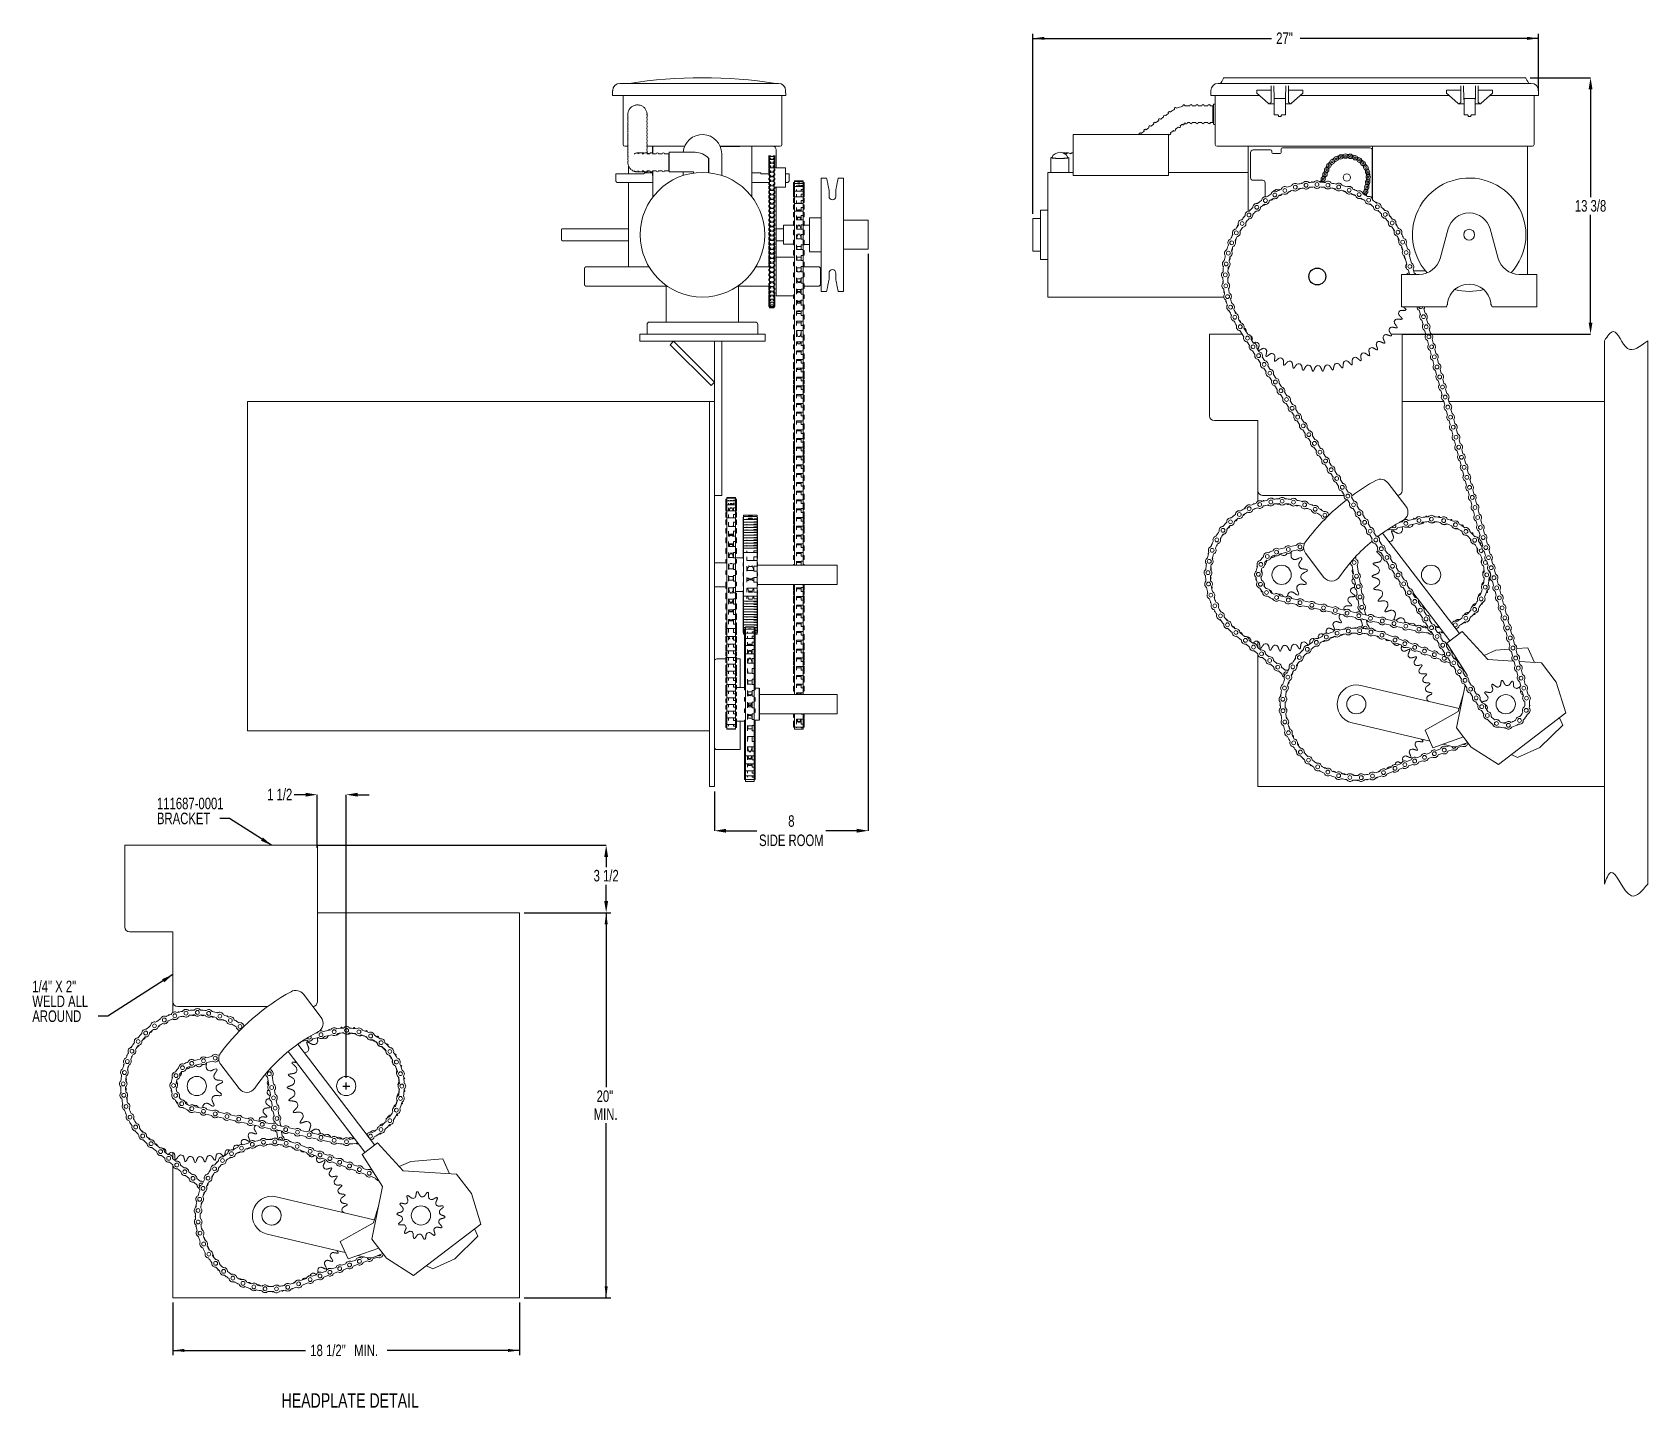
# Model space of a CAD drawing. Header units: inches. Extents: x 0.9 to 21.9, y 3.3 to 21.1.
import ezdxf

# ---------------------------------------------------------------- set-up
doc = ezdxf.new("R2010")
doc.units = ezdxf.units.IN
doc.header["$MEASUREMENT"] = 0
doc.header["$PDSIZE"] = -1
doc.layers.add('DIM', color=1, linetype='Continuous')
doc.layers.add('SLD-0', color=7, linetype='Continuous', lineweight=15)
doc.styles.add('SLDTEXTSTYLE0', font='ARIAL.TTF', dxfattribs={"width": 0.7})
doc.styles.get("Standard").update_dxf_attribs({"font": 'ARIAL.TTF'})
doc.dimstyles.new('SLDDIMSTYLE0', dxfattribs={"dimtxt": 0.15, "dimasz": 0.15, "dimexe": 0, "dimexo": 0.0625, "dimgap": 0.0375, "dimtad": 0, "dimtih": 1, "dimtoh": 1, "dimdec": 3, "dimlfac": 4, "dimrnd": 1e-09, "dimzin": 12, "dimdsep": 46, "dimtxsty": 'SLDTEXTSTYLE0', "dimsah": 1, "dimcen": 0.09, "dimadec": 0, "dimazin": 0, "dimtfac": 1, "dimtdec": 3, "dimtofl": 0, "dimtmove": 0, "dimatfit": 3, "dimfxl": 0, "dimtolj": 1, "dimtzin": 12, "dimarcsym": 0})
doc.dimstyles.new('SLDDIMSTYLE2', dxfattribs={"dimtxt": 0.15, "dimasz": 0.15, "dimexe": 0, "dimexo": 0.0625, "dimgap": 0.0375, "dimtad": 0, "dimtih": 1, "dimtoh": 1, "dimdec": 0, "dimrnd": 1e-09, "dimzin": 0, "dimdsep": 46, "dimtxsty": 'Standard', "dimsah": 1, "dimcen": 0.09, "dimadec": 0, "dimazin": 0, "dimtfac": 1, "dimtdec": 0, "dimtofl": 0, "dimtmove": 0, "dimatfit": 3, "dimfxl": 0, "dimtolj": 1, "dimtzin": 0, "dimarcsym": 0})

msp = doc.modelspace()

# ---------------------------------------------------------------- texts
at = {"layer": 'DIM', "insert": (4.17918, 3.45704), "char_height": 0.1875, "attachment_point": 1, "style": 'SLDTEXTSTYLE0'}
msp.add_mtext('HEADPLATE DETAIL', dxfattribs=at)

# ---------------------------------------------------------------- blocks, each defined once
blk = doc.blocks.new('*D5')
at = {"layer": 'DIM'}
for p, q in [((13.933, 18.77), (13.933, 21.107)), ((13.933, 21.047), (17.029, 21.047)), ((20.498, 21.047), (17.401, 21.047)), ((20.498, 20.367), (20.498, 21.107))]:
    blk.add_line(p, q, dxfattribs=at)
for points in [[(13.933, 21.047), (14.083, 21.027), (14.083, 21.067)], [(20.498, 21.047), (20.348, 21.067), (20.348, 21.027)]]:
    blk.add_solid(points, dxfattribs=at)
at = {"layer": 'DIM', "insert": (17.091, 21.124), "char_height": 0.15, "attachment_point": 1, "style": 'SLDTEXTSTYLE0'}
blk.add_mtext('27"', dxfattribs=at)
blk = doc.blocks.new('*D12')
at = {"color": 0, "linetype": 'ByBlock', "lineweight": -2}
for p, q in [((20.39, 20.536), (21.172, 20.536)), ((21.172, 20.386), (21.172, 18.987)), ((21.172, 17.358), (21.172, 18.757)), ((18.726, 17.208), (21.172, 17.208))]:
    blk.add_line(p, q, dxfattribs=at)
at = {"color": 0, "linetype": 'ByBlock'}
for points in [[(21.172, 20.536), (21.147, 20.386), (21.197, 20.386)], [(21.172, 17.208), (21.147, 17.358), (21.197, 17.358)]]:
    blk.add_solid(points, dxfattribs=at)
at = {"layer": 'DEFPOINTS', "color": 0, "linetype": 'ByBlock'}
for p in [(20.328, 20.536), (18.664, 17.208)]:
    blk.add_point(p, dxfattribs=at)
at = {"color": 0, "linetype": 'ByBlock', "insert": (21.172, 18.872), "char_height": 0.15, "attachment_point": 5, "style": 'SLDTEXTSTYLE0'}
blk.add_mtext('13 3/8', dxfattribs=at)
blk = doc.blocks.new('*D13')
at = {"color": 0, "linetype": 'ByBlock', "lineweight": -2}
for p, q in [((11.796, 18.248), (11.796, 10.76)), ((9.799, 11.27), (9.799, 10.76)), ((9.949, 10.76), (10.349, 10.76)), ((11.646, 10.76), (11.246, 10.76))]:
    blk.add_line(p, q, dxfattribs=at)
at = {"color": 0, "linetype": 'ByBlock'}
for points in [[(9.799, 10.76), (9.949, 10.735), (9.949, 10.785)], [(11.796, 10.76), (11.646, 10.735), (11.646, 10.785)]]:
    blk.add_solid(points, dxfattribs=at)
at = {"layer": 'DEFPOINTS', "color": 0, "linetype": 'ByBlock'}
for p in [(11.796, 18.31), (9.799, 11.333)]:
    blk.add_point(p, dxfattribs=at)
at = {"color": 0, "linetype": 'ByBlock', "insert": (10.797, 10.76), "char_height": 0.15, "attachment_point": 5, "style": 'SLDTEXTSTYLE0'}
blk.add_mtext('8\\PSIDE ROOM', dxfattribs=at)
blk = doc.blocks.new('*D15')
at = {"layer": 'DEFPOINTS', "color": 0}
for p in [(4.643, 11.228), (4.643, 10.477), (5.018, 7.491)]:
    blk.add_point(p, dxfattribs=at)
at = {"layer": 'DIM', "color": 0, "lineweight": -2}
for p, q in [((4.493, 11.228), (4.343, 11.228)), ((4.643, 10.539), (4.643, 11.228)), ((5.018, 7.553), (5.018, 11.228)), ((5.168, 11.228), (5.318, 11.228))]:
    blk.add_line(p, q, dxfattribs=at)
at = {"layer": 'DIM', "color": 0}
for points in [[(4.493, 11.253), (4.493, 11.203), (4.643, 11.228)], [(5.168, 11.253), (5.168, 11.203), (5.018, 11.228)]]:
    blk.add_solid(points, dxfattribs=at)
at = {"layer": 'DIM', "color": 0, "insert": (4.155, 11.305), "char_height": 0.15, "attachment_point": 2, "style": 'SLDTEXTSTYLE0'}
blk.add_mtext('\\A1;1 1/2', dxfattribs=at)
blk = doc.blocks.new('*D6')
at = {"layer": 'DIM'}
for p, q in [((2.768, 4.636), (2.768, 3.953)), ((7.268, 4.636), (7.268, 3.953)), ((2.768, 4.013), (4.489, 4.013)), ((7.268, 4.013), (5.548, 4.013))]:
    blk.add_line(p, q, dxfattribs=at)
for points in [[(2.768, 4.013), (2.918, 3.993), (2.918, 4.033)], [(7.268, 4.013), (7.118, 4.033), (7.118, 3.993)]]:
    blk.add_solid(points, dxfattribs=at)
at = {"layer": 'DIM', "char_height": 0.15, "attachment_point": 1, "style": 'SLDTEXTSTYLE0'}
for s, insert in [('18 1/2"', (4.552, 4.089)), (' MIN.', (5.081, 4.089))]:
    blk.add_mtext(s, dxfattribs=dict(at, insert=insert))
blk = doc.blocks.new('*D7')
at = {"layer": 'DIM'}
for p, q in [((7.328, 9.696), (8.453, 9.696)), ((8.393, 9.696), (8.393, 7.429)), ((8.393, 4.696), (8.393, 6.962)), ((7.328, 4.696), (8.453, 4.696))]:
    blk.add_line(p, q, dxfattribs=at)
for points in [[(8.393, 9.696), (8.373, 9.546), (8.413, 9.546)], [(8.393, 4.696), (8.413, 4.846), (8.373, 4.846)]]:
    blk.add_solid(points, dxfattribs=at)
at = {"layer": 'DIM', "char_height": 0.15, "attachment_point": 1, "style": 'SLDTEXTSTYLE0'}
for s, insert in [('20"', (8.269, 7.389)), ('MIN.', (8.231, 7.156))]:
    blk.add_mtext(s, dxfattribs=dict(at, insert=insert))
blk = doc.blocks.new('*D14')
at = {"layer": 'DEFPOINTS', "color": 0}
for p in [(4.581, 10.571), (7.268, 9.696), (8.393, 9.696)]:
    blk.add_point(p, dxfattribs=at)
at = {"layer": 'DIM', "color": 0, "lineweight": -2}
for p, q in [((4.643, 10.571), (8.393, 10.571)), ((8.393, 10.421), (8.393, 10.289)), ((8.393, 9.846), (8.393, 10.059)), ((7.331, 9.696), (8.393, 9.696))]:
    blk.add_line(p, q, dxfattribs=at)
at = {"layer": 'DIM', "color": 0}
for points in [[(8.368, 10.421), (8.418, 10.421), (8.393, 10.571)], [(8.368, 9.846), (8.418, 9.846), (8.393, 9.696)]]:
    blk.add_solid(points, dxfattribs=at)
at = {"layer": 'DIM', "color": 0, "insert": (8.393, 10.252), "char_height": 0.15, "attachment_point": 2, "style": 'SLDTEXTSTYLE0'}
blk.add_mtext('\\A1;3 1/2', dxfattribs=at)
blk = doc.blocks.new('SW_NOTE_2')
at = {"layer": 'DIM', "color": 0, "char_height": 0.15, "attachment_point": 1, "style": 'SLDTEXTSTYLE0'}
for s, insert in [('1/4" X 2"', (-0.855, 0.462)), ('WELD ALL', (-0.855, 0.269)), ('AROUND', (-0.855, 0.076))]:
    blk.add_mtext(s, dxfattribs=dict(at, insert=insert))
blk = doc.blocks.new('SW_NOTE_3')
at = {"layer": 'DIM', "color": 0, "char_height": 0.15, "attachment_point": 1, "style": 'SLDTEXTSTYLE0'}
for s, insert in [('111687-0001', (-0.817, 0.269)), ('BRACKET', (-0.817, 0.075))]:
    blk.add_mtext(s, dxfattribs=dict(at, insert=insert))

# ---------------------------------------------------------------- dimensions: what is measured, and where the dimension line sits
at = {"layer": 'DIM'}
dim = msp.add_linear_dim(base=(20.49759, 21.04679), p1=(13.93254, 18.70958), p2=(20.49759, 20.30672), dimstyle='SLDDIMSTYLE0', dxfattribs=at)
dim.commit()
dim.dimension.update_dxf_attribs({"geometry": '*D5', "text_midpoint": (17.21506, 21.04679)})
dim = msp.add_linear_dim(base=(21.17247, 17.20783), p1=(20.32766, 20.53607), p2=(18.66379, 17.20783), angle=90, dimstyle='SLDDIMSTYLE0', override={"dimlunit": 5, "dimfrac": 2}, dxfattribs=at)
dim.commit()
dim.dimension.update_dxf_attribs({"geometry": '*D12', "text_midpoint": (21.17247, 18.87195)})
dim = msp.add_linear_dim(base=(11.7956105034, 10.7598109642), p1=(9.7987355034, 11.3328251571), p2=(11.7956105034, 18.3103251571), text='<>\\PSIDE ROOM', dimstyle='SLDDIMSTYLE0', override={"dimlunit": 5, "dimfrac": 2}, dxfattribs=at)
dim.commit()
dim.dimension.update_dxf_attribs({"geometry": '*D13', "text_midpoint": (10.7971730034, 10.7598109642)})
dim = msp.add_linear_dim(base=(4.64342, 11.2279), p1=(5.01842, 7.49054), p2=(4.64342, 10.47679), dimstyle='SLDDIMSTYLE0', override={"dimlunit": 5, "dimfrac": 2}, dxfattribs=at)
dim.commit()
dim.dimension.update_dxf_attribs({"geometry": '*D15', "text_midpoint": (4.15465, 11.2279)})
dim = msp.add_linear_dim(base=(8.39253, 9.69554), p1=(4.58092, 10.57054), p2=(7.26842, 9.69554), angle=90, dimstyle='SLDDIMSTYLE0', override={"dimlunit": 5, "dimfrac": 2}, dxfattribs=at)
dim.commit()
dim.dimension.update_dxf_attribs({"geometry": '*D14', "text_midpoint": (8.39253, 10.17414), "dimtype": 160})
dim = msp.add_linear_dim(base=(8.39342, 9.69554), p1=(7.26842, 4.69554), p2=(7.26842, 9.69554), angle=90, text='<>\\PMIN.', dimstyle='SLDDIMSTYLE0', dxfattribs=at)
dim.commit()
dim.dimension.update_dxf_attribs({"geometry": '*D7', "text_midpoint": (8.39342, 7.19554)})
dim = msp.add_linear_dim(base=(7.26842, 4.01257), p1=(2.76842, 4.69554), p2=(7.26842, 4.69554), text='<> MIN.', dimstyle='SLDDIMSTYLE0', dxfattribs=at)
dim.commit()
dim.dimension.update_dxf_attribs({"geometry": '*D6', "text_midpoint": (5.01842, 4.01257)})

# ---------------------------------------------------------------- linework, layer by layer
at = {"color": 7, "linetype": 'Continuous', "lineweight": 15}
for p, q in [((8.57114, 20.46297), (8.65693, 20.46297)), ((8.65693, 20.46297), (8.65855, 20.46297)), ((8.65855, 20.46297), (10.6273, 20.46297)), ((10.6273, 20.46297), (10.62892, 20.46297)), ((10.72266, 20.37086), (10.72378, 20.30672)), ((16.24213, 20.30672), (16.24325, 20.37086)), ((16.33699, 20.46297), (16.33861, 20.46297)), ((16.33861, 20.46297), (20.40111, 20.46297)), ((16.83861, 20.37651), (17.02611, 20.37651)), ((16.83861, 20.37651), (16.83884, 20.33769)), ((17.02611, 20.24871), (17.02611, 20.43113)), ((17.06332, 20.2613), (17.06184, 20.43113)), ((17.21538, 20.43113), (17.2139, 20.2613)), ((17.25111, 20.43113), (17.25111, 20.24871)), ((17.43861, 20.3736), (17.25111, 20.3736)), ((17.43861, 20.3736), (17.43861, 20.37205)), ((17.43861, 20.33386), (17.43861, 20.37205)), ((19.30111, 20.37651), (19.48861, 20.37651)), ((19.30111, 20.37651), (19.30134, 20.33769)), ((19.48861, 20.24871), (19.48861, 20.43113)), ((19.52582, 20.2613), (19.52434, 20.43113)), ((19.67788, 20.43113), (19.6764, 20.2613)), ((19.71361, 20.43113), (19.71361, 20.24871)), ((19.90111, 20.3736), (19.71361, 20.3736)), ((19.90111, 20.3736), (19.90111, 20.37205)), ((19.90111, 20.33386), (19.90111, 20.37205)), ((20.40111, 20.46297), (20.40273, 20.46297)), ((20.49647, 20.37086), (20.49759, 20.30672)), ((8.56207, 20.30672), (8.47629, 20.30672)), ((8.65855, 20.30672), (8.56207, 20.30672)), ((8.61168, 19.66853), (8.61168, 20.30672)), ((8.65855, 20.30672), (10.6273, 20.30672)), ((10.72378, 20.30672), (10.6273, 20.30672)), ((10.67418, 20.30672), (10.67418, 19.66853)), ((16.33861, 20.30672), (16.24213, 20.30672)), ((16.27054, 20.1717), (16.27054, 19.95295)), ((16.27804, 20.18584), (16.27804, 20.18982)), ((16.27804, 20.13751), (16.27804, 20.18584)), ((16.27804, 19.93555), (16.27804, 20.13751)), ((16.30054, 19.67352), (16.30054, 20.30672)), ((16.33861, 20.30672), (16.87432, 20.30672)), ((16.98805, 20.20746), (16.83884, 20.33769)), ((16.99853, 20.1985), (16.98805, 20.20756)), ((16.98805, 20.20746), (16.98805, 20.20756)), ((16.98805, 20.20756), (16.98821, 20.20756)), ((16.98805, 20.20746), (16.99484, 20.19686)), ((16.98821, 20.20756), (16.99881, 20.1985)), ((17.02666, 20.19686), (16.99484, 20.19686)), ((16.99853, 20.19831), (16.99881, 20.1985)), ((16.99853, 20.19831), (16.99853, 20.1985)), ((16.99881, 20.1985), (16.99853, 20.1985)), ((17.02387, 20.21482), (17.02611, 20.21482)), ((17.02611, 20.23683), (17.02611, 20.24871)), ((17.02611, 20.21933), (17.02611, 20.23683)), ((17.02611, 20.21482), (17.02611, 20.21933)), ((17.06674, 20.26432), (17.06674, 20.19182)), ((17.06674, 20.17683), (17.06674, 20.19182)), ((17.06674, 20.05433), (17.06674, 20.17683)), ((17.21049, 20.19182), (17.21049, 20.26432)), ((17.21049, 20.17683), (17.21049, 20.19182)), ((17.21049, 20.05433), (17.21049, 20.17683)), ((17.25057, 20.19687), (17.28241, 20.19687)), ((17.25111, 20.24871), (17.25111, 20.23683)), ((17.25111, 20.23683), (17.25111, 20.21933)), ((17.25111, 20.21933), (17.25111, 20.2151)), ((17.2532, 20.2151), (17.25111, 20.2151)), ((17.28942, 20.20756), (17.2786, 20.19841)), ((17.28942, 20.20756), (17.28241, 20.19687)), ((17.43861, 20.33386), (17.28942, 20.20756)), ((17.40655, 20.30672), (19.33682, 20.30672)), ((19.45055, 20.20746), (19.30134, 20.33769)), ((19.46103, 20.1985), (19.45055, 20.20756)), ((19.45055, 20.20746), (19.45055, 20.20756)), ((19.45055, 20.20756), (19.45071, 20.20756)), ((19.45055, 20.20746), (19.45734, 20.19686)), ((19.45071, 20.20756), (19.46131, 20.1985)), ((19.48916, 20.19686), (19.45734, 20.19686)), ((19.46103, 20.19831), (19.46131, 20.1985)), ((19.46103, 20.19831), (19.46103, 20.1985)), ((19.46131, 20.1985), (19.46103, 20.1985)), ((19.48637, 20.21482), (19.48861, 20.21482)), ((19.48861, 20.23683), (19.48861, 20.24871)), ((19.48861, 20.21933), (19.48861, 20.23683)), ((19.48861, 20.21482), (19.48861, 20.21933)), ((19.52924, 20.26432), (19.52924, 20.19182)), ((19.52924, 20.17683), (19.52924, 20.19182)), ((19.52924, 20.05433), (19.52924, 20.17683)), ((19.67299, 20.19182), (19.67299, 20.26432)), ((19.67299, 20.17683), (19.67299, 20.19182)), ((19.67299, 20.05433), (19.67299, 20.17683)), ((19.71307, 20.19687), (19.74491, 20.19687)), ((19.71361, 20.24871), (19.71361, 20.23683)), ((19.71361, 20.23683), (19.71361, 20.21933)), ((19.71361, 20.21933), (19.71361, 20.2151)), ((19.7157, 20.2151), (19.71361, 20.2151)), ((19.75192, 20.20756), (19.7411, 20.19841)), ((19.75192, 20.20756), (19.74491, 20.19687)), ((19.90111, 20.33386), (19.75192, 20.20756)), ((19.86905, 20.30672), (20.40111, 20.30672)), ((20.49759, 20.30672), (20.40111, 20.30672)), ((20.43919, 20.30672), (20.43919, 19.67352)), ((16.30054, 19.93068), (16.28304, 19.93068)), ((17.06674, 20.05433), (17.11236, 20.05433)), ((17.11986, 20.04683), (17.11986, 20.0414)), ((17.11986, 20.0414), (17.11986, 20.0314)), ((17.15736, 20.0314), (17.11986, 20.0314)), ((17.15736, 20.0414), (17.15736, 20.04683)), ((17.15736, 20.0314), (17.15736, 20.0414)), ((17.16486, 20.05433), (17.21049, 20.05433)), ((19.52924, 20.05433), (19.57486, 20.05433)), ((19.58236, 20.04683), (19.58236, 20.0414)), ((19.58236, 20.0414), (19.58236, 20.0314)), ((19.61986, 20.0314), (19.58236, 20.0314)), ((19.61986, 20.0414), (19.61986, 20.04683)), ((19.61986, 20.0314), (19.61986, 20.0414)), ((19.62736, 20.05433), (19.67299, 20.05433)), ((14.45566, 19.54908), (14.45566, 19.79908)), ((15.69316, 19.54908), (15.69316, 19.79908)), ((8.63413, 19.64608), (8.65033, 19.64608)), ((8.65033, 19.64608), (8.67708, 19.64608)), ((8.87195, 19.5467), (8.86209, 19.5467)), ((8.92113, 19.64608), (9.41207, 19.64608)), ((8.954, 19.5467), (8.92213, 19.5467)), ((9.04087, 19.5467), (8.99457, 19.5467)), ((9.20543, 19.5467), (9.20543, 19.32795)), ((9.20874, 19.31533), (9.20874, 19.56783)), ((9.8729, 19.64608), (10.63553, 19.64608)), ((9.8734, 19.64488), (10.13032, 19.64488)), ((9.89249, 19.26697), (9.89249, 19.54908)), ((10.28543, 19.64608), (10.28543, 18.98844)), ((10.50668, 19.51909), (10.50668, 19.52432)), ((10.50668, 19.49646), (10.50668, 19.51909)), ((10.5148, 19.51137), (10.5148, 19.52432)), ((10.5148, 19.47353), (10.5148, 19.51137)), ((10.5223, 19.52174), (10.5298, 19.52174)), ((10.5223, 19.51137), (10.5223, 19.52174)), ((10.5298, 19.51137), (10.5298, 19.52174)), ((10.56105, 19.52174), (10.56855, 19.52174)), ((10.56105, 19.51137), (10.56105, 19.52174)), ((10.56855, 19.51137), (10.56855, 19.52174)), ((10.57605, 19.51137), (10.57605, 19.52432)), ((10.57605, 19.47353), (10.57605, 19.51137)), ((10.58418, 19.51909), (10.58418, 19.52432)), ((10.58418, 19.49646), (10.58418, 19.51909)), ((10.59999, 19.60108), (10.59999, 19.36533)), ((10.63553, 19.64608), (10.65173, 19.64608)), ((14.45566, 19.26697), (14.45566, 19.54908)), ((15.69316, 19.26697), (15.69316, 19.54908)), ((16.30054, 19.66853), (16.30054, 19.67352)), ((17.55928, 19.64608), (16.32299, 19.64608)), ((16.72754, 19.20738), (16.72754, 19.64608)), ((16.75879, 19.23601), (16.75879, 19.56676)), ((16.79004, 19.59801), (17.01754, 19.59801)), ((17.03254, 19.58301), (17.03254, 19.56613)), ((17.04754, 19.55113), (17.14254, 19.55113)), ((17.15754, 19.56613), (17.15754, 19.61113)), ((17.17254, 19.62613), (17.40175, 19.62613)), ((17.40175, 19.62613), (18.30629, 19.62613)), ((20.41674, 19.64608), (17.55928, 19.64608)), ((18.33754, 19.59488), (18.33754, 18.96575)), ((18.34254, 19.64608), (18.34254, 18.94876)), ((20.35379, 19.64608), (20.35379, 17.98283)), ((20.43919, 19.67352), (20.43919, 19.66853)), ((8.68499, 19.38648), (8.68499, 19.28996)), ((8.7973, 19.31234), (8.79918, 19.31232)), ((8.8621, 19.32795), (8.86995, 19.32795)), ((8.88543, 19.28996), (8.88543, 19.30271)), ((8.92219, 19.32795), (8.95449, 19.32795)), ((8.99447, 19.32795), (9.04079, 19.32795)), ((9.00043, 19.32328), (9.00043, 18.9896)), ((9.39249, 19.31533), (9.39249, 19.26697)), ((10.40043, 19.28996), (10.40043, 19.30271)), ((10.50668, 19.49393), (10.50668, 19.49646)), ((10.50668, 19.4713), (10.50668, 19.49393)), ((10.50668, 19.45609), (10.50668, 19.4713)), ((10.50668, 19.43347), (10.50668, 19.45609)), ((10.50668, 19.41528), (10.50668, 19.43347)), ((10.50668, 19.412), (10.50668, 19.41528)), ((10.50668, 19.38493), (10.50668, 19.40756)), ((10.50668, 19.36461), (10.50668, 19.38193)), ((10.50668, 19.35931), (10.50668, 19.36461)), ((10.50668, 19.32824), (10.50668, 19.35086)), ((10.50668, 19.30744), (10.50668, 19.32242)), ((10.50668, 19.2998), (10.50668, 19.30744)), ((10.5148, 19.42499), (10.5148, 19.47353)), ((10.5148, 19.3683), (10.5148, 19.42499)), ((10.5148, 19.3108), (10.5148, 19.3683)), ((10.5148, 19.3093), (10.5148, 19.3108)), ((10.5148, 19.2518), (10.5148, 19.3093)), ((10.5223, 19.49051), (10.5298, 19.49051)), ((10.5223, 19.47352), (10.5223, 19.49051)), ((10.5223, 19.44618), (10.5298, 19.44618)), ((10.5223, 19.42439), (10.5223, 19.44618)), ((10.5298, 19.42439), (10.5223, 19.42439)), ((10.5223, 19.39109), (10.5298, 19.39109)), ((10.5223, 19.36563), (10.5223, 19.39109)), ((10.5298, 19.36563), (10.5223, 19.36563)), ((10.5223, 19.329), (10.5298, 19.329)), ((10.5223, 19.3062), (10.5223, 19.329)), ((10.5298, 19.3062), (10.5223, 19.3062)), ((10.5298, 19.47352), (10.5298, 19.49051)), ((10.5298, 19.42439), (10.5298, 19.44618)), ((10.5298, 19.36563), (10.5298, 19.39109)), ((10.5298, 19.3062), (10.5298, 19.329)), ((10.56105, 19.49051), (10.56855, 19.49051)), ((10.56105, 19.47352), (10.56105, 19.49051)), ((10.56105, 19.44618), (10.56855, 19.44618)), ((10.56105, 19.42439), (10.56105, 19.44618)), ((10.56855, 19.42439), (10.56105, 19.42439)), ((10.56105, 19.39109), (10.56855, 19.39109)), ((10.56105, 19.36563), (10.56105, 19.39109)), ((10.56855, 19.36563), (10.56105, 19.36563)), ((10.56105, 19.329), (10.56855, 19.329)), ((10.56105, 19.3062), (10.56105, 19.329)), ((10.56855, 19.3062), (10.56105, 19.3062)), ((10.56855, 19.47352), (10.56855, 19.49051)), ((10.56855, 19.42439), (10.56855, 19.44618)), ((10.56855, 19.36563), (10.56855, 19.39109)), ((10.56855, 19.3062), (10.56855, 19.329)), ((10.57605, 19.42499), (10.57605, 19.47353)), ((10.57605, 19.3683), (10.57605, 19.42499)), ((10.57605, 19.3108), (10.57605, 19.3683)), ((10.57605, 19.2518), (10.57605, 19.3093)), ((10.58418, 19.49393), (10.58418, 19.49646)), ((10.58418, 19.4713), (10.58418, 19.49393)), ((10.58418, 19.45609), (10.58418, 19.4713)), ((10.58418, 19.43347), (10.58418, 19.45609)), ((10.58418, 19.41528), (10.58418, 19.43347)), ((10.58418, 19.412), (10.58418, 19.41528)), ((10.58418, 19.38493), (10.58418, 19.40756)), ((10.58418, 19.36533), (10.58418, 19.38193)), ((10.58418, 19.32824), (10.58418, 19.35086)), ((10.72105, 19.36533), (10.72105, 19.11533)), ((14.12754, 19.0697), (14.12754, 19.30658)), ((14.16754, 19.50089), (14.16754, 19.46158)), ((14.40004, 19.50089), (14.40004, 19.46158)), ((17.71122, 19.3062), (17.7199, 19.329)), ((17.75095, 19.29109), (17.75962, 19.3139)), ((8.51793, 19.24033), (8.51793, 19.28771)), ((8.51793, 19.19296), (8.51793, 19.24033)), ((8.88543, 19.28996), (8.53293, 19.28996)), ((8.66999, 19.29064), (8.66999, 19.28996)), ((8.68499, 19.17796), (8.68499, 18.08033)), ((10.40043, 19.28996), (10.50668, 19.28996)), ((10.50668, 19.26924), (10.50668, 19.29186)), ((10.50668, 19.21023), (10.50668, 19.23286)), ((10.50668, 19.17796), (10.50668, 19.17386)), ((10.50668, 19.15123), (10.50668, 19.17386)), ((10.50668, 19.13037), (10.50668, 19.12228)), ((10.50668, 19.12228), (10.50668, 19.11485)), ((10.50668, 19.09223), (10.50668, 19.11485)), ((10.5148, 19.1928), (10.5148, 19.2503)), ((10.5148, 19.13379), (10.5148, 19.19129)), ((10.5148, 19.13379), (10.5148, 19.13229)), ((10.5148, 19.07479), (10.5148, 19.13229)), ((10.5223, 19.27), (10.5298, 19.27)), ((10.5223, 19.2472), (10.5223, 19.27)), ((10.5298, 19.2472), (10.5223, 19.2472)), ((10.5223, 19.211), (10.5298, 19.211)), ((10.5223, 19.1882), (10.5223, 19.211)), ((10.5298, 19.1882), (10.5223, 19.1882)), ((10.5223, 19.152), (10.5298, 19.152)), ((10.5223, 19.12919), (10.5223, 19.152)), ((10.5298, 19.12919), (10.5223, 19.12919)), ((10.5223, 19.09299), (10.5298, 19.09299)), ((10.5223, 19.07019), (10.5223, 19.09299)), ((10.5298, 19.2472), (10.5298, 19.27)), ((10.5298, 19.1882), (10.5298, 19.211)), ((10.5298, 19.12919), (10.5298, 19.152)), ((10.5298, 19.07019), (10.5298, 19.09299)), ((10.53349, 19.2518), (10.53349, 19.24882)), ((10.53349, 19.13312), (10.53349, 19.13229)), ((10.56105, 19.27), (10.56855, 19.27)), ((10.56105, 19.2472), (10.56105, 19.27)), ((10.56855, 19.2472), (10.56105, 19.2472)), ((10.56105, 19.211), (10.56855, 19.211)), ((10.56105, 19.1882), (10.56105, 19.211)), ((10.56855, 19.1882), (10.56105, 19.1882)), ((10.56105, 19.152), (10.56855, 19.152)), ((10.56105, 19.12919), (10.56105, 19.152)), ((10.56855, 19.12919), (10.56105, 19.12919)), ((10.56105, 19.09299), (10.56855, 19.09299)), ((10.56105, 19.07019), (10.56105, 19.09299)), ((10.56855, 19.2472), (10.56855, 19.27)), ((10.56855, 19.1882), (10.56855, 19.211)), ((10.56855, 19.12919), (10.56855, 19.152)), ((10.56855, 19.07019), (10.56855, 19.09299)), ((10.57605, 19.1928), (10.57605, 19.2503)), ((10.57605, 19.13379), (10.57605, 19.19129)), ((10.57605, 19.07479), (10.57605, 19.13229)), ((10.58418, 19.26924), (10.58418, 19.29186)), ((10.58418, 19.21023), (10.58418, 19.23286)), ((10.58418, 19.15123), (10.58418, 19.17386)), ((10.58418, 19.11533), (10.58418, 19.11485)), ((10.58418, 19.09223), (10.58418, 19.11485)), ((10.59999, 19.11533), (10.59999, 17.70533)), ((10.72105, 19.28996), (10.75293, 19.28996)), ((10.76793, 19.28771), (10.76793, 19.24033)), ((10.76793, 19.24033), (10.76793, 19.19296)), ((10.82624, 19.17452), (10.82624, 19.16552)), ((10.82624, 19.16552), (10.82624, 19.1397)), ((10.82624, 19.13779), (10.82624, 19.1397)), ((10.82624, 19.13779), (10.82624, 19.09745)), ((10.82624, 19.09745), (10.82624, 19.09424)), ((10.82624, 19.09424), (10.82624, 19.04745)), ((10.83874, 19.19952), (10.83874, 19.19051)), ((10.83874, 19.18865), (10.83874, 19.19051)), ((10.83874, 19.18865), (10.83874, 19.16552)), ((10.83874, 19.16605), (10.83874, 19.1647)), ((10.83874, 19.1647), (10.83874, 19.16089)), ((10.83874, 19.16089), (10.83874, 19.13495)), ((10.83874, 19.13495), (10.83874, 19.12245)), ((10.83874, 19.12245), (10.83874, 19.11602)), ((10.83874, 19.11602), (10.83874, 19.08711)), ((10.83874, 19.08711), (10.83874, 19.0647)), ((10.86374, 19.16605), (10.86374, 19.1647)), ((10.86374, 19.13495), (10.86374, 19.12199)), ((10.86374, 19.08711), (10.86374, 19.064)), ((10.88261, 19.16833), (10.88261, 19.16967)), ((10.88261, 19.16967), (10.90824, 19.16967)), ((10.90824, 19.16833), (10.88261, 19.16833)), ((10.88261, 19.14034), (10.88261, 19.14252)), ((10.90824, 19.14034), (10.88261, 19.14034)), ((10.90824, 19.16833), (10.90824, 19.16967)), ((10.92624, 19.16605), (10.95124, 19.16605)), ((10.92624, 19.16605), (10.92624, 19.1647)), ((10.92624, 19.13495), (10.95124, 19.13495)), ((10.92624, 19.13495), (10.92624, 19.12245)), ((10.92624, 19.08711), (10.95124, 19.08711)), ((10.92624, 19.08711), (10.92624, 19.06435)), ((10.95124, 19.19051), (10.95124, 19.19952)), ((10.95124, 19.19051), (10.95124, 19.16605)), ((10.95124, 19.16605), (10.95124, 19.1647)), ((10.95124, 19.1647), (10.95124, 19.13495)), ((10.95124, 19.13495), (10.95124, 19.12245)), ((10.95124, 19.12245), (10.95124, 19.08711)), ((10.95124, 19.08711), (10.95124, 19.0647)), ((10.96374, 19.17452), (10.96374, 19.16552)), ((10.96374, 19.16552), (10.96374, 19.1397)), ((10.96374, 19.13779), (10.96374, 19.1397)), ((10.96374, 19.13779), (10.96374, 19.09745)), ((10.96374, 19.09745), (10.96374, 19.09424)), ((10.96374, 19.09424), (10.96374, 19.04745)), ((11.18611, 18.46509), (11.18611, 19.23408)), ((11.47361, 18.46509), (11.47361, 19.23408)), ((15.69316, 19.26697), (14.45566, 19.26697)), ((16.72754, 19.19988), (16.72754, 19.20738)), ((16.72754, 19.19988), (16.72754, 19.01925)), ((16.91629, 19.20476), (16.79004, 19.20476)), ((16.94754, 18.9911), (16.94754, 19.17351)), ((17.66635, 19.1882), (17.67502, 19.211)), ((17.68879, 19.2472), (17.69746, 19.27)), ((17.70793, 19.17797), (17.71474, 19.19589)), ((17.72851, 19.23209), (17.73718, 19.25489)), ((18.24185, 19.10467), (18.23664, 19.08084)), ((18.25533, 19.16634), (18.25012, 19.14251)), ((18.28337, 19.0956), (18.27816, 19.07177)), ((18.29685, 19.15727), (18.29164, 19.13343)), ((10.50668, 19.0687), (10.50668, 19.06061)), ((10.50668, 19.06061), (10.50668, 19.05585)), ((10.50668, 19.03323), (10.50668, 19.05585)), ((10.50668, 19.00703), (10.50668, 18.99894)), ((10.50668, 18.99894), (10.50668, 18.99685)), ((10.50668, 18.97422), (10.50668, 18.99685)), ((10.50668, 18.94536), (10.50668, 18.93785)), ((10.50668, 18.91522), (10.50668, 18.93785)), ((10.50668, 18.88369), (10.50668, 18.87884)), ((10.50668, 18.85622), (10.50668, 18.87884)), ((10.5148, 19.07479), (10.5148, 19.07329)), ((10.5148, 19.01579), (10.5148, 19.07329)), ((10.5148, 19.01579), (10.5148, 19.01429)), ((10.5148, 18.95679), (10.5148, 19.01429)), ((10.5148, 18.95679), (10.5148, 18.95528)), ((10.5148, 18.89778), (10.5148, 18.95528)), ((10.5148, 18.89778), (10.5148, 18.89628)), ((10.5148, 18.83878), (10.5148, 18.89628)), ((10.5298, 19.07019), (10.5223, 19.07019)), ((10.5223, 19.03399), (10.5298, 19.03399)), ((10.5223, 19.01119), (10.5223, 19.03399)), ((10.5298, 19.01119), (10.5223, 19.01119)), ((10.5223, 18.97499), (10.5298, 18.97499)), ((10.5223, 18.95219), (10.5223, 18.97499)), ((10.5298, 18.95219), (10.5223, 18.95219)), ((10.5223, 18.91599), (10.5298, 18.91599)), ((10.5223, 18.89319), (10.5223, 18.91599)), ((10.5298, 18.89319), (10.5223, 18.89319)), ((10.5298, 19.01119), (10.5298, 19.03399)), ((10.5298, 18.95219), (10.5298, 18.97499)), ((10.5298, 18.89319), (10.5298, 18.91599)), ((10.53349, 19.07479), (10.53349, 19.07329)), ((10.53349, 19.01579), (10.53349, 19.01429)), ((10.56855, 19.07019), (10.56105, 19.07019)), ((10.56105, 19.03399), (10.56855, 19.03399)), ((10.56105, 19.01119), (10.56105, 19.03399)), ((10.56855, 19.01119), (10.56105, 19.01119)), ((10.56105, 18.97499), (10.56855, 18.97499)), ((10.56105, 18.95219), (10.56105, 18.97499)), ((10.56855, 18.95219), (10.56105, 18.95219)), ((10.56105, 18.91599), (10.56855, 18.91599)), ((10.56105, 18.89319), (10.56105, 18.91599)), ((10.56855, 18.89319), (10.56105, 18.89319)), ((10.56855, 19.01119), (10.56855, 19.03399)), ((10.56855, 18.95219), (10.56855, 18.97499)), ((10.56855, 18.89319), (10.56855, 18.91599)), ((10.57605, 19.07479), (10.57605, 19.07329)), ((10.57605, 19.01579), (10.57605, 19.07329)), ((10.57605, 19.01579), (10.57605, 19.01429)), ((10.57605, 18.95679), (10.57605, 19.01429)), ((10.57605, 18.95679), (10.57605, 18.95528)), ((10.57605, 18.89778), (10.57605, 18.95528)), ((10.57605, 18.89778), (10.57605, 18.89628)), ((10.57605, 18.83878), (10.57605, 18.89628)), ((10.58418, 19.0687), (10.58418, 19.06061)), ((10.58418, 19.06061), (10.58418, 19.05585)), ((10.58418, 19.03323), (10.58418, 19.05585)), ((10.58418, 19.00703), (10.58418, 18.99894)), ((10.58418, 18.99894), (10.58418, 18.99685)), ((10.58418, 18.97422), (10.58418, 18.99685)), ((10.58418, 18.94536), (10.58418, 18.93785)), ((10.58418, 18.91522), (10.58418, 18.93785)), ((10.58418, 18.88369), (10.58418, 18.87884)), ((10.58418, 18.85622), (10.58418, 18.87884)), ((10.82624, 19.04346), (10.82624, 19.03935)), ((10.82624, 19.03935), (10.82624, 19.03452)), ((10.82624, 19.03452), (10.82624, 18.98935)), ((10.82624, 18.97126), (10.82624, 18.96623)), ((10.82624, 18.96623), (10.82624, 18.95951)), ((10.82624, 18.95951), (10.82624, 18.91623)), ((10.82624, 18.885), (10.82624, 18.87912)), ((10.82624, 18.87912), (10.82624, 18.87025)), ((10.83874, 19.06435), (10.83874, 19.0547)), ((10.83874, 19.0547), (10.83874, 19.02245)), ((10.83874, 19.02245), (10.83874, 18.99123)), ((10.83874, 18.99123), (10.83874, 18.97779)), ((10.83874, 18.97779), (10.83874, 18.94419)), ((10.83874, 18.94419), (10.83874, 18.90412)), ((10.83874, 18.90412), (10.83874, 18.88637)), ((10.83874, 18.88637), (10.83874, 18.85113)), ((10.86374, 19.02245), (10.86374, 18.99123)), ((10.86374, 18.94419), (10.86374, 18.90412)), ((10.88261, 18.90372), (10.88261, 18.90894)), ((10.88261, 18.90894), (10.90824, 18.90894)), ((10.90824, 18.90372), (10.90824, 18.90894)), ((10.92624, 19.02322), (10.92624, 18.99123)), ((10.92624, 19.02322), (10.95124, 19.02322)), ((10.92624, 18.94419), (10.92624, 18.90319)), ((10.92624, 18.94419), (10.95124, 18.94419)), ((10.95124, 19.06435), (10.95124, 19.02322)), ((10.95124, 19.02322), (10.95124, 18.99123)), ((10.95124, 18.99123), (10.95124, 18.94419)), ((10.95124, 18.94419), (10.95124, 18.90319)), ((10.95124, 18.90412), (10.95124, 18.85113)), ((10.96374, 19.04346), (10.96374, 19.03935)), ((10.96374, 19.03935), (10.96374, 19.03452)), ((10.96374, 19.03452), (10.96374, 18.98935)), ((10.96374, 18.97126), (10.96374, 18.96623)), ((10.96374, 18.96623), (10.96374, 18.95951)), ((10.96374, 18.95951), (10.96374, 18.91623)), ((10.96374, 18.885), (10.96374, 18.87912)), ((10.96374, 18.87912), (10.96374, 18.87025)), ((11.28611, 19.07145), (11.28611, 19.07783)), ((11.28611, 18.98649), (11.28611, 19.07145)), ((11.37361, 19.07145), (11.37361, 19.07783)), ((11.37361, 18.98649), (11.37361, 19.07145)), ((14.12754, 17.68908), (14.12754, 19.0697)), ((16.72754, 19.01925), (16.72754, 18.80328)), ((16.94379, 18.89177), (16.94379, 18.88891)), ((17.03065, 18.9549), (17.03363, 18.94889)), ((18.22837, 19.04301), (18.22427, 19.02427)), ((18.26988, 19.03393), (18.26467, 19.0101)), ((10.50668, 18.82202), (10.50668, 18.81984)), ((10.50668, 18.79722), (10.50668, 18.81984)), ((10.50668, 18.73821), (10.50668, 18.76084)), ((10.50668, 18.73821), (10.50668, 18.73773)), ((10.50668, 18.67921), (10.50668, 18.70184)), ((10.50668, 18.67921), (10.50668, 18.67606)), ((10.5148, 18.83878), (10.5148, 18.83728)), ((10.5148, 18.77978), (10.5148, 18.83728)), ((10.5148, 18.72078), (10.5148, 18.77828)), ((10.5148, 18.72078), (10.5148, 18.72029)), ((10.5148, 18.66177), (10.5148, 18.71927)), ((10.5223, 18.85698), (10.5298, 18.85698)), ((10.5223, 18.83418), (10.5223, 18.85698)), ((10.5298, 18.83418), (10.5223, 18.83418)), ((10.5223, 18.79798), (10.5298, 18.79798)), ((10.5223, 18.77518), (10.5223, 18.79798)), ((10.5298, 18.77518), (10.5223, 18.77518)), ((10.5223, 18.73898), (10.5298, 18.73898)), ((10.5223, 18.71618), (10.5223, 18.73898)), ((10.5298, 18.71618), (10.5223, 18.71618)), ((10.5223, 18.67998), (10.5298, 18.67998)), ((10.5223, 18.65718), (10.5223, 18.67998)), ((10.5298, 18.83418), (10.5298, 18.85698)), ((10.5298, 18.77518), (10.5298, 18.79798)), ((10.5298, 18.71618), (10.5298, 18.73898)), ((10.5298, 18.65718), (10.5298, 18.67998)), ((10.56105, 18.85698), (10.56855, 18.85698)), ((10.56105, 18.83418), (10.56105, 18.85698)), ((10.56855, 18.83418), (10.56105, 18.83418)), ((10.56105, 18.79798), (10.56855, 18.79798)), ((10.56105, 18.77518), (10.56105, 18.79798)), ((10.56855, 18.77518), (10.56105, 18.77518)), ((10.56105, 18.73898), (10.56855, 18.73898)), ((10.56105, 18.71618), (10.56105, 18.73898)), ((10.56855, 18.71618), (10.56105, 18.71618)), ((10.56105, 18.67998), (10.56855, 18.67998)), ((10.56105, 18.65718), (10.56105, 18.67998)), ((10.56855, 18.83418), (10.56855, 18.85698)), ((10.56855, 18.77518), (10.56855, 18.79798)), ((10.56855, 18.71618), (10.56855, 18.73898)), ((10.56855, 18.65718), (10.56855, 18.67998)), ((10.57605, 18.83878), (10.57605, 18.83728)), ((10.57605, 18.77978), (10.57605, 18.83728)), ((10.57605, 18.72078), (10.57605, 18.77828)), ((10.57605, 18.72078), (10.57605, 18.72029)), ((10.57605, 18.66177), (10.57605, 18.71927)), ((10.58418, 18.82202), (10.58418, 18.81984)), ((10.58418, 18.79722), (10.58418, 18.81984)), ((10.58418, 18.73821), (10.58418, 18.76084)), ((10.58418, 18.73821), (10.58418, 18.73773)), ((10.58418, 18.67921), (10.58418, 18.70184)), ((10.58418, 18.67921), (10.58418, 18.67606)), ((10.82624, 18.87025), (10.82624, 18.82912)), ((10.82624, 18.78592), (10.82624, 18.77927)), ((10.82624, 18.77927), (10.82624, 18.76801)), ((10.82624, 18.76801), (10.82624, 18.72927)), ((10.82624, 18.6754), (10.82624, 18.66809)), ((10.82624, 18.66809), (10.82624, 18.65425)), ((10.83874, 18.85113), (10.83874, 18.80412)), ((10.83874, 18.80427), (10.83874, 18.78174)), ((10.83874, 18.78174), (10.83874, 18.74537)), ((10.83874, 18.74537), (10.83874, 18.69309)), ((10.83874, 18.69304), (10.83874, 18.6654)), ((10.83874, 18.6654), (10.83874, 18.6284)), ((10.86374, 18.85113), (10.86374, 18.80412)), ((10.86374, 18.74537), (10.86374, 18.69309)), ((10.86711, 18.69309), (10.86711, 18.70427)), ((10.88261, 18.81664), (10.88261, 18.8225)), ((10.88261, 18.8225), (10.90824, 18.8225)), ((10.90824, 18.81664), (10.88261, 18.81664)), ((10.88261, 18.72013), (10.88261, 18.72656)), ((10.88261, 18.72656), (10.90824, 18.72656)), ((10.90824, 18.72013), (10.88261, 18.72013)), ((10.90824, 18.81664), (10.90824, 18.8225)), ((10.90824, 18.72013), (10.90824, 18.72656)), ((10.92374, 18.69309), (10.92374, 18.70427)), ((10.92624, 18.85113), (10.92624, 18.80414)), ((10.92624, 18.85113), (10.95124, 18.85113)), ((10.92624, 18.74537), (10.92624, 18.69304)), ((10.92624, 18.74537), (10.95124, 18.74537)), ((10.95124, 18.69304), (10.92624, 18.69304)), ((10.95124, 18.85113), (10.95124, 18.80414)), ((10.95124, 18.80427), (10.95124, 18.74537)), ((10.95124, 18.74537), (10.95124, 18.69304)), ((10.95124, 18.69304), (10.95124, 18.6284)), ((10.96374, 18.87025), (10.96374, 18.82912)), ((10.96374, 18.78592), (10.96374, 18.77927)), ((10.96374, 18.77927), (10.96374, 18.76801)), ((10.96374, 18.76801), (10.96374, 18.72927)), ((10.96374, 18.6754), (10.96374, 18.66809)), ((10.96374, 18.66809), (10.96374, 18.65425)), ((11.03111, 18.71908), (11.03111, 18.27658)), ((11.79561, 18.31033), (11.79561, 18.68533)), ((13.93254, 18.64756), (13.93254, 18.70958)), ((14.03254, 18.7241), (14.03254, 18.81783)), ((14.03254, 18.17783), (14.03254, 18.7241)), ((7.81436, 18.42733), (7.81436, 18.56833)), ((10.50668, 18.62021), (10.50668, 18.64283)), ((10.50668, 18.62021), (10.50668, 18.61439)), ((10.50668, 18.56121), (10.50668, 18.58383)), ((10.50668, 18.56121), (10.50668, 18.55272)), ((10.50668, 18.5022), (10.50668, 18.52483)), ((10.50668, 18.5022), (10.50668, 18.49106)), ((10.50668, 18.4432), (10.50668, 18.46583)), ((10.5148, 18.66177), (10.5148, 18.66027)), ((10.5148, 18.60277), (10.5148, 18.66027)), ((10.5148, 18.60277), (10.5148, 18.60127)), ((10.5148, 18.54377), (10.5148, 18.60127)), ((10.5148, 18.54377), (10.5148, 18.54227)), ((10.5148, 18.48477), (10.5148, 18.54227)), ((10.5148, 18.48477), (10.5148, 18.48326)), ((10.5148, 18.42576), (10.5148, 18.48326)), ((10.5298, 18.65718), (10.5223, 18.65718)), ((10.5223, 18.62097), (10.5298, 18.62097)), ((10.5223, 18.59817), (10.5223, 18.62097)), ((10.5298, 18.59817), (10.5223, 18.59817)), ((10.5223, 18.56197), (10.5298, 18.56197)), ((10.5223, 18.53917), (10.5223, 18.56197)), ((10.5298, 18.53917), (10.5223, 18.53917)), ((10.5223, 18.50297), (10.5298, 18.50297)), ((10.5223, 18.48017), (10.5223, 18.50297)), ((10.5298, 18.48017), (10.5223, 18.48017)), ((10.5298, 18.59817), (10.5298, 18.62097)), ((10.5298, 18.53917), (10.5298, 18.56197)), ((10.5298, 18.48017), (10.5298, 18.50297)), ((10.56855, 18.65718), (10.56105, 18.65718)), ((10.56105, 18.62097), (10.56855, 18.62097)), ((10.56105, 18.59817), (10.56105, 18.62097)), ((10.56855, 18.59817), (10.56105, 18.59817)), ((10.56105, 18.56197), (10.56855, 18.56197)), ((10.56105, 18.53917), (10.56105, 18.56197)), ((10.56855, 18.53917), (10.56105, 18.53917)), ((10.56105, 18.50297), (10.56855, 18.50297)), ((10.56105, 18.48017), (10.56105, 18.50297)), ((10.56855, 18.48017), (10.56105, 18.48017)), ((10.56855, 18.59817), (10.56855, 18.62097)), ((10.56855, 18.53917), (10.56855, 18.56197)), ((10.56855, 18.48017), (10.56855, 18.50297)), ((10.57605, 18.66177), (10.57605, 18.66027)), ((10.57605, 18.60277), (10.57605, 18.66027)), ((10.57605, 18.60277), (10.57605, 18.60127)), ((10.57605, 18.54377), (10.57605, 18.60127)), ((10.57605, 18.54377), (10.57605, 18.54227)), ((10.57605, 18.48477), (10.57605, 18.54227)), ((10.57605, 18.48477), (10.57605, 18.48326)), ((10.57605, 18.42576), (10.57605, 18.48326)), ((10.58418, 18.62021), (10.58418, 18.64283)), ((10.58418, 18.62021), (10.58418, 18.61439)), ((10.58418, 18.56121), (10.58418, 18.58383)), ((10.58418, 18.56121), (10.58418, 18.55272)), ((10.58418, 18.5022), (10.58418, 18.52483)), ((10.58418, 18.5022), (10.58418, 18.49106)), ((10.58418, 18.4432), (10.58418, 18.46583)), ((10.82624, 18.6216), (10.69561, 18.6216)), ((10.69561, 18.6216), (10.69561, 18.61263)), ((10.69561, 18.61263), (10.69561, 18.37405)), ((10.82624, 18.65425), (10.82624, 18.61809)), ((10.82624, 18.55503), (10.82624, 18.54715)), ((10.82624, 18.54715), (10.82624, 18.53057)), ((10.82624, 18.53057), (10.82624, 18.49715)), ((10.83874, 18.6284), (10.83874, 18.57215)), ((10.83874, 18.57148), (10.83874, 18.53898)), ((10.83874, 18.53898), (10.83874, 18.50189)), ((10.83874, 18.50189), (10.83874, 18.44118)), ((10.86374, 18.6284), (10.86374, 18.57215)), ((10.86374, 18.50189), (10.86374, 18.44118)), ((10.86711, 18.57215), (10.86711, 18.59309)), ((10.86711, 18.44888), (10.86711, 18.47179)), ((10.88261, 18.61523), (10.88261, 18.62217)), ((10.88261, 18.62217), (10.90824, 18.62217)), ((10.90824, 18.61523), (10.88261, 18.61523)), ((10.88261, 18.50311), (10.88261, 18.50783)), ((10.90824, 18.50311), (10.88261, 18.50311)), ((10.90824, 18.61523), (10.90824, 18.62217)), ((10.90824, 18.50311), (10.90824, 18.50783)), ((10.92374, 18.57215), (10.92374, 18.59309)), ((10.92374, 18.44888), (10.92374, 18.47215)), ((10.92624, 18.6284), (10.95124, 18.6284)), ((10.92624, 18.6284), (10.92624, 18.57148)), ((10.95124, 18.57148), (10.92624, 18.57148)), ((10.92624, 18.50189), (10.92624, 18.44118)), ((10.92624, 18.50189), (10.95124, 18.50189)), ((10.95124, 18.6284), (10.95124, 18.57148)), ((10.95124, 18.57148), (10.95124, 18.50189)), ((10.95124, 18.50189), (10.95124, 18.44118)), ((10.96374, 18.65425), (10.96374, 18.61809)), ((10.96374, 18.55503), (10.96374, 18.54715)), ((10.96374, 18.54715), (10.96374, 18.53057)), ((10.96374, 18.53057), (10.96374, 18.49715)), ((11.18611, 17.76158), (11.18611, 18.46509)), ((11.47361, 17.76158), (11.47361, 18.46509)), ((13.93254, 18.28608), (13.93254, 18.64756)), ((19.32391, 18.57279), (19.21866, 18.19036)), ((19.86866, 18.57279), (19.97391, 18.19036)), ((10.50668, 18.4432), (10.50668, 18.42939)), ((10.50668, 18.3842), (10.50668, 18.40682)), ((10.50668, 18.3842), (10.50668, 18.36772)), ((10.50668, 18.3252), (10.50668, 18.34782)), ((10.50668, 18.3252), (10.50668, 18.32059)), ((10.50668, 18.32059), (10.50668, 18.30605)), ((10.50668, 18.26619), (10.50668, 18.28882)), ((10.50668, 18.26619), (10.50668, 18.25892)), ((10.50668, 18.25892), (10.50668, 18.24438)), ((10.5148, 18.42576), (10.5148, 18.42426)), ((10.5148, 18.36676), (10.5148, 18.42426)), ((10.5148, 18.36676), (10.5148, 18.36526)), ((10.5148, 18.30776), (10.5148, 18.36526)), ((10.5148, 18.30776), (10.5148, 18.30605)), ((10.5148, 18.24876), (10.5148, 18.30626)), ((10.5148, 18.24876), (10.5148, 18.24725)), ((10.5148, 18.18975), (10.5148, 18.24725)), ((10.5223, 18.44397), (10.5298, 18.44397)), ((10.5223, 18.42117), (10.5223, 18.44397)), ((10.5298, 18.42117), (10.5223, 18.42117)), ((10.5223, 18.38497), (10.5298, 18.38497)), ((10.5223, 18.36216), (10.5223, 18.38497)), ((10.5298, 18.36216), (10.5223, 18.36216)), ((10.5223, 18.32596), (10.5298, 18.32596)), ((10.5223, 18.30316), (10.5223, 18.32596)), ((10.5298, 18.30316), (10.5223, 18.30316)), ((10.5223, 18.26696), (10.5298, 18.26696)), ((10.5223, 18.24416), (10.5223, 18.26696)), ((10.5298, 18.42117), (10.5298, 18.44397)), ((10.5298, 18.36216), (10.5298, 18.38497)), ((10.5298, 18.30316), (10.5298, 18.32596)), ((10.5298, 18.24416), (10.5298, 18.26696)), ((10.53349, 18.24876), (10.53349, 18.24725)), ((10.56105, 18.44397), (10.56855, 18.44397)), ((10.56105, 18.42117), (10.56105, 18.44397)), ((10.56855, 18.42117), (10.56105, 18.42117)), ((10.56105, 18.38497), (10.56855, 18.38497)), ((10.56105, 18.36216), (10.56105, 18.38497)), ((10.56855, 18.36216), (10.56105, 18.36216)), ((10.56105, 18.32596), (10.56855, 18.32596)), ((10.56105, 18.30316), (10.56105, 18.32596)), ((10.56855, 18.30316), (10.56105, 18.30316)), ((10.56105, 18.26696), (10.56855, 18.26696)), ((10.56105, 18.24416), (10.56105, 18.26696)), ((10.56855, 18.42117), (10.56855, 18.44397)), ((10.56855, 18.36216), (10.56855, 18.38497)), ((10.56855, 18.30316), (10.56855, 18.32596)), ((10.56855, 18.24416), (10.56855, 18.26696)), ((10.57605, 18.42576), (10.57605, 18.42426)), ((10.57605, 18.36676), (10.57605, 18.42426)), ((10.57605, 18.36676), (10.57605, 18.36526)), ((10.57605, 18.30776), (10.57605, 18.36526)), ((10.57605, 18.30776), (10.57605, 18.30605)), ((10.57605, 18.24876), (10.57605, 18.30626)), ((10.57605, 18.24876), (10.57605, 18.24725)), ((10.57605, 18.18975), (10.57605, 18.24725)), ((10.58418, 18.4432), (10.58418, 18.42939)), ((10.58418, 18.3842), (10.58418, 18.40682)), ((10.58418, 18.3842), (10.58418, 18.36772)), ((10.58418, 18.3252), (10.58418, 18.34782)), ((10.58418, 18.3252), (10.58418, 18.32059)), ((10.58418, 18.32059), (10.58418, 18.30605)), ((10.58418, 18.26619), (10.58418, 18.28882)), ((10.58418, 18.26619), (10.58418, 18.25892)), ((10.58418, 18.25892), (10.58418, 18.24438)), ((10.82624, 18.37405), (10.69561, 18.37405)), ((10.82624, 18.42651), (10.82624, 18.41818)), ((10.82624, 18.41818), (10.82624, 18.39873)), ((10.82624, 18.39873), (10.82624, 18.36818)), ((10.82624, 18.29165), (10.82624, 18.28299)), ((10.82624, 18.28299), (10.82624, 18.26061)), ((10.82624, 18.26061), (10.82624, 18.23299)), ((10.83874, 18.44118), (10.83874, 18.40429)), ((10.83874, 18.40429), (10.83874, 18.36818)), ((10.83874, 18.36818), (10.83874, 18.30399)), ((10.83874, 18.30399), (10.83874, 18.26323)), ((10.83874, 18.26323), (10.83874, 18.2275)), ((10.86374, 18.36762), (10.86374, 18.30399)), ((10.86711, 18.44888), (10.86711, 18.44318)), ((10.86711, 18.33557), (10.86711, 18.34318)), ((10.86711, 18.33557), (10.86711, 18.30799)), ((10.92374, 18.44318), (10.92374, 18.44888)), ((10.92374, 18.33557), (10.92374, 18.34318)), ((10.92374, 18.30799), (10.92374, 18.33557)), ((10.95124, 18.44118), (10.92624, 18.44118)), ((10.92624, 18.36762), (10.95124, 18.36762)), ((10.92624, 18.36762), (10.92624, 18.30399)), ((10.95124, 18.30399), (10.92624, 18.30399)), ((10.95124, 18.44118), (10.95124, 18.36762)), ((10.95124, 18.36762), (10.95124, 18.30399)), ((10.95124, 18.30399), (10.95124, 18.2275)), ((10.96374, 18.42651), (10.96374, 18.41818)), ((10.96374, 18.41818), (10.96374, 18.39873)), ((10.96374, 18.39873), (10.96374, 18.36818)), ((10.96374, 18.29165), (10.96374, 18.28299)), ((10.96374, 18.28299), (10.96374, 18.26061)), ((10.96374, 18.26061), (10.96374, 18.23299)), ((8.11124, 17.84533), (8.11124, 18.06533)), ((10.50668, 18.20719), (10.50668, 18.22982)), ((10.50668, 18.20534), (10.50668, 18.19725)), ((10.50668, 18.19725), (10.50668, 18.18271)), ((10.50668, 18.14819), (10.50668, 18.17081)), ((10.50668, 18.14367), (10.50668, 18.13558)), ((10.50668, 18.13558), (10.50668, 18.12104)), ((10.50668, 18.10413), (10.50668, 18.11038)), ((10.50668, 18.08776), (10.50668, 18.10413)), ((10.50668, 18.082), (10.50668, 18.08033)), ((10.50668, 18.04265), (10.50668, 18.05065)), ((10.50668, 18.02802), (10.50668, 18.04265)), ((10.5148, 18.18975), (10.5148, 18.18825)), ((10.5148, 18.13075), (10.5148, 18.18825)), ((10.5148, 18.13075), (10.5148, 18.12782)), ((10.5148, 18.11193), (10.5148, 18.12782)), ((10.5148, 18.07032), (10.5148, 18.11193)), ((10.5148, 18.04778), (10.5148, 18.06808)), ((10.5148, 18.01058), (10.5148, 18.04778)), ((10.5298, 18.24416), (10.5223, 18.24416)), ((10.5223, 18.20796), (10.5298, 18.20796)), ((10.5223, 18.18516), (10.5223, 18.20796)), ((10.5298, 18.18516), (10.5223, 18.18516)), ((10.5223, 18.14896), (10.5298, 18.14896)), ((10.5223, 18.12464), (10.5223, 18.14896)), ((10.5298, 18.12464), (10.5223, 18.12464)), ((10.5223, 18.08855), (10.5298, 18.08855)), ((10.5223, 18.06334), (10.5223, 18.08855)), ((10.5298, 18.06334), (10.5223, 18.06334)), ((10.5298, 18.18516), (10.5298, 18.20796)), ((10.5298, 18.12464), (10.5298, 18.14896)), ((10.5298, 18.06334), (10.5298, 18.08855)), ((10.53349, 18.18975), (10.53349, 18.18825)), ((10.53349, 18.13075), (10.53349, 18.12782)), ((10.53349, 18.07032), (10.53349, 18.06808)), ((10.56855, 18.24416), (10.56105, 18.24416)), ((10.56105, 18.20796), (10.56855, 18.20796)), ((10.56105, 18.18516), (10.56105, 18.20796)), ((10.56855, 18.18516), (10.56105, 18.18516)), ((10.56105, 18.14896), (10.56855, 18.14896)), ((10.56105, 18.12464), (10.56105, 18.14896)), ((10.56855, 18.12464), (10.56105, 18.12464)), ((10.56105, 18.08855), (10.56855, 18.08855)), ((10.56105, 18.06334), (10.56105, 18.08855)), ((10.56855, 18.06334), (10.56105, 18.06334)), ((10.56855, 18.18516), (10.56855, 18.20796)), ((10.56855, 18.12464), (10.56855, 18.14896)), ((10.56855, 18.06334), (10.56855, 18.08855)), ((10.57605, 18.18975), (10.57605, 18.18825)), ((10.57605, 18.13075), (10.57605, 18.18825)), ((10.57605, 18.11193), (10.57605, 18.12782)), ((10.57605, 18.07032), (10.57605, 18.11193)), ((10.57605, 18.04778), (10.57605, 18.06808)), ((10.57605, 18.01058), (10.57605, 18.04778)), ((10.58418, 18.20719), (10.58418, 18.22982)), ((10.58418, 18.20534), (10.58418, 18.19725)), ((10.58418, 18.19725), (10.58418, 18.18271)), ((10.58418, 18.14819), (10.58418, 18.17081)), ((10.58418, 18.10413), (10.58418, 18.11038)), ((10.58418, 18.08776), (10.58418, 18.10413)), ((10.58418, 18.04265), (10.58418, 18.05065)), ((10.58418, 18.02802), (10.58418, 18.04265)), ((10.82624, 18.14351), (10.82624, 18.11815)), ((10.82624, 18.11815), (10.82624, 18.09351)), ((10.83874, 18.2275), (10.83874, 18.16185)), ((10.83874, 18.16185), (10.83874, 18.1178)), ((10.83874, 18.1178), (10.83874, 18.08353)), ((10.83874, 18.08353), (10.83874, 18.01679)), ((10.86374, 18.2275), (10.86374, 18.16237)), ((10.86374, 18.08353), (10.86374, 18.01679)), ((10.86711, 18.20799), (10.86711, 18.16851)), ((10.86711, 18.06851), (10.86711, 18.04218)), ((10.86711, 18.02671), (10.86711, 18.04218)), ((10.92374, 18.16851), (10.92374, 18.20799)), ((10.92374, 18.04218), (10.92374, 18.06851)), ((10.92374, 18.02671), (10.92374, 18.04218)), ((10.92624, 18.2275), (10.92624, 18.16185)), ((10.92624, 18.2275), (10.95124, 18.2275)), ((10.95124, 18.16185), (10.92624, 18.16185)), ((10.92624, 18.08353), (10.95124, 18.08353)), ((10.92624, 18.08353), (10.92624, 18.01679)), ((10.95124, 18.2275), (10.95124, 18.16185)), ((10.95124, 18.16185), (10.95124, 18.08353)), ((10.95124, 18.08353), (10.95124, 18.01679)), ((10.96374, 18.14351), (10.96374, 18.11815)), ((10.96374, 18.11815), (10.96374, 18.09351)), ((10.96374, 18.08033), (10.96374, 18.09351)), ((11.17374, 18.06533), (11.17374, 17.84533)), ((18.78669, 18.11439), (18.75795, 18.22083)), ((18.82188, 17.98406), (18.80704, 18.03903)), ((18.84703, 18.13069), (18.81829, 18.23712)), ((18.88222, 18.00036), (18.86738, 18.05532)), ((9.17374, 17.36408), (9.17374, 17.83877)), ((10.11124, 17.83877), (10.11124, 17.36408)), ((10.50668, 17.97878), (10.50668, 17.9886)), ((10.50668, 17.96598), (10.50668, 17.97878)), ((10.50668, 17.91426), (10.50668, 17.92596)), ((10.50668, 17.90333), (10.50668, 17.91426)), ((10.50668, 17.85087), (10.50668, 17.86443)), ((10.50668, 17.8418), (10.50668, 17.85087)), ((10.50668, 17.8057), (10.50668, 17.82591)), ((10.5148, 17.98108), (10.5148, 18.00604)), ((10.5148, 17.94854), (10.5148, 17.98108)), ((10.5148, 17.91368), (10.5148, 17.94339)), ((10.5148, 17.88589), (10.5148, 17.91368)), ((10.5148, 17.84742), (10.5148, 17.88186)), ((10.5148, 17.82436), (10.5148, 17.84742)), ((10.5223, 18.02454), (10.5298, 18.02454)), ((10.5223, 17.99836), (10.5223, 18.02454)), ((10.5298, 17.99836), (10.5223, 17.99836)), ((10.5223, 17.95863), (10.5298, 17.95863)), ((10.5223, 17.93219), (10.5223, 17.95863)), ((10.5298, 17.93219), (10.5223, 17.93219)), ((10.5223, 17.89263), (10.5298, 17.89263)), ((10.5223, 17.86666), (10.5223, 17.89263)), ((10.5298, 17.86666), (10.5223, 17.86666)), ((10.5223, 17.82835), (10.5298, 17.82835)), ((10.5223, 17.80357), (10.5223, 17.82835)), ((10.5298, 17.99836), (10.5298, 18.02454)), ((10.5298, 17.93219), (10.5298, 17.95863)), ((10.5298, 17.86666), (10.5298, 17.89263)), ((10.5298, 17.80357), (10.5298, 17.82835)), ((10.53349, 18.01058), (10.53349, 18.0062)), ((10.53349, 17.94854), (10.53349, 17.94607)), ((10.53349, 17.94607), (10.53349, 17.94339)), ((10.53349, 17.8862), (10.53349, 17.88186)), ((10.56105, 18.02454), (10.56855, 18.02454)), ((10.56105, 17.99836), (10.56105, 18.02454)), ((10.56855, 17.99836), (10.56105, 17.99836)), ((10.56105, 17.95863), (10.56855, 17.95863)), ((10.56105, 17.93219), (10.56105, 17.95863)), ((10.56855, 17.93219), (10.56105, 17.93219)), ((10.56105, 17.89263), (10.56855, 17.89263)), ((10.56105, 17.86666), (10.56105, 17.89263)), ((10.56855, 17.86666), (10.56105, 17.86666)), ((10.56105, 17.82835), (10.56855, 17.82835)), ((10.56105, 17.80357), (10.56105, 17.82835)), ((10.56855, 17.99836), (10.56855, 18.02454)), ((10.56855, 17.93219), (10.56855, 17.95863)), ((10.56855, 17.86666), (10.56855, 17.89263)), ((10.56855, 17.80357), (10.56855, 17.82835)), ((10.57605, 17.98108), (10.57605, 18.00604)), ((10.57605, 17.94854), (10.57605, 17.98108)), ((10.57605, 17.91368), (10.57605, 17.94339)), ((10.57605, 17.88589), (10.57605, 17.91368)), ((10.57605, 17.84742), (10.57605, 17.88186)), ((10.57605, 17.82436), (10.57605, 17.84742)), ((10.58418, 17.97878), (10.58418, 17.9886)), ((10.58418, 17.96598), (10.58418, 17.97878)), ((10.58418, 17.91426), (10.58418, 17.92596)), ((10.58418, 17.90333), (10.58418, 17.91426)), ((10.58418, 17.85087), (10.58418, 17.86443)), ((10.58418, 17.8418), (10.58418, 17.85087)), ((10.82624, 18.00171), (10.82624, 17.97339)), ((10.82624, 17.97339), (10.82624, 17.95171)), ((10.82624, 17.85962), (10.82624, 17.82837)), ((10.82624, 17.82837), (10.82624, 17.80962)), ((10.83874, 18.01679), (10.83874, 17.97007)), ((10.83874, 17.97007), (10.83874, 17.93773)), ((10.83874, 17.93773), (10.83874, 17.87085)), ((10.83874, 17.87085), (10.83874, 17.82213)), ((10.86374, 17.93773), (10.86374, 17.87085)), ((10.86711, 17.92671), (10.86711, 17.92)), ((10.86711, 17.88462), (10.86711, 17.92)), ((10.88261, 18.01269), (10.88261, 18.01601)), ((10.88261, 18.01601), (10.90824, 18.01601)), ((10.88261, 17.87904), (10.88261, 17.88726)), ((10.88261, 17.88726), (10.90824, 17.88726)), ((10.90824, 17.87904), (10.88261, 17.87904)), ((10.90824, 18.01269), (10.90824, 18.01601)), ((10.90824, 17.87904), (10.90824, 17.88726)), ((10.92374, 17.92), (10.92374, 17.92671)), ((10.92374, 17.88462), (10.92374, 17.92)), ((10.95124, 18.01679), (10.92624, 18.01679)), ((10.92624, 17.93773), (10.95124, 17.93773)), ((10.92624, 17.93773), (10.92624, 17.87085)), ((10.95124, 17.87085), (10.92624, 17.87085)), ((10.95124, 18.01679), (10.95124, 17.93773)), ((10.95124, 17.93773), (10.95124, 17.87085)), ((10.95124, 17.87085), (10.95124, 17.79219)), ((10.96374, 18.00171), (10.96374, 17.97339)), ((10.96374, 17.97339), (10.96374, 17.95171)), ((10.96374, 17.85962), (10.96374, 17.82837)), ((10.96374, 17.82837), (10.96374, 17.80962)), ((11.28611, 17.91885), (11.28611, 18.00095)), ((11.28611, 17.91783), (11.28611, 17.91885)), ((11.37361, 17.91885), (11.37361, 18.00095)), ((11.37361, 17.91783), (11.37361, 17.91885)), ((18.71629, 17.61733), (18.71629, 17.98283)), ((18.71629, 17.98283), (18.94629, 17.98283)), ((18.82101, 17.98283), (18.82188, 17.98406)), ((18.87487, 18.02758), (19.02978, 18.02758)), ((20.24629, 17.98283), (20.47629, 17.98283)), ((20.47629, 17.98283), (20.47629, 17.61733)), ((10.50668, 17.79035), (10.50668, 17.8057)), ((10.50668, 17.78307), (10.50668, 17.79035)), ((10.50668, 17.75138), (10.50668, 17.76987)), ((10.50668, 17.73434), (10.50668, 17.75138)), ((10.50668, 17.72876), (10.50668, 17.73434)), ((10.50668, 17.70297), (10.50668, 17.71922)), ((10.50668, 17.6844), (10.50668, 17.70297)), ((10.50668, 17.68035), (10.50668, 17.6844)), ((10.50668, 17.6618), (10.50668, 17.67536)), ((10.50668, 17.64189), (10.50668, 17.6618)), ((10.50668, 17.63917), (10.50668, 17.64189)), ((10.50668, 17.62898), (10.50668, 17.63917)), ((10.50668, 17.60798), (10.50668, 17.62898)), ((10.5148, 17.82314), (10.5148, 17.82436)), ((10.5148, 17.78412), (10.5148, 17.82314)), ((10.5148, 17.76564), (10.5148, 17.78412)), ((10.5148, 17.72551), (10.5148, 17.76564)), ((10.5148, 17.71132), (10.5148, 17.72551)), ((10.5148, 17.67321), (10.5148, 17.71132)), ((10.5148, 17.66291), (10.5148, 17.67321)), ((10.5148, 17.62865), (10.5148, 17.66291)), ((10.5148, 17.62173), (10.5148, 17.62865)), ((10.5148, 17.59304), (10.5148, 17.62173)), ((10.5298, 17.80357), (10.5223, 17.80357)), ((10.5223, 17.76755), (10.5298, 17.76755)), ((10.5223, 17.74463), (10.5223, 17.76755)), ((10.5298, 17.74463), (10.5223, 17.74463)), ((10.5223, 17.7119), (10.5298, 17.7119)), ((10.5223, 17.69147), (10.5223, 17.7119)), ((10.5298, 17.69147), (10.5223, 17.69147)), ((10.5223, 17.66293), (10.5298, 17.66293)), ((10.5223, 17.64555), (10.5223, 17.66293)), ((10.5298, 17.64555), (10.5223, 17.64555)), ((10.5223, 17.60812), (10.5223, 17.62198)), ((10.5298, 17.74463), (10.5298, 17.76755)), ((10.5298, 17.69147), (10.5298, 17.7119)), ((10.5298, 17.64555), (10.5298, 17.66293)), ((10.5298, 17.60812), (10.5298, 17.62198)), ((10.56855, 17.80357), (10.56105, 17.80357)), ((10.56105, 17.76755), (10.56855, 17.76755)), ((10.56105, 17.74463), (10.56105, 17.76755)), ((10.56855, 17.74463), (10.56105, 17.74463)), ((10.56105, 17.7119), (10.56855, 17.7119)), ((10.56105, 17.69147), (10.56105, 17.7119)), ((10.56855, 17.69147), (10.56105, 17.69147)), ((10.56105, 17.66293), (10.56855, 17.66293)), ((10.56105, 17.64555), (10.56105, 17.66293)), ((10.56855, 17.64555), (10.56105, 17.64555)), ((10.56105, 17.60812), (10.56105, 17.62198)), ((10.56855, 17.74463), (10.56855, 17.76755)), ((10.56855, 17.69147), (10.56855, 17.7119)), ((10.56855, 17.64555), (10.56855, 17.66293)), ((10.56855, 17.60812), (10.56855, 17.62198)), ((10.57605, 17.78412), (10.57605, 17.82314)), ((10.57605, 17.76564), (10.57605, 17.78412)), ((10.57605, 17.72551), (10.57605, 17.76564)), ((10.57605, 17.71132), (10.57605, 17.72551)), ((10.57605, 17.67321), (10.57605, 17.71132)), ((10.57605, 17.66291), (10.57605, 17.67321)), ((10.57605, 17.62865), (10.57605, 17.66291)), ((10.57605, 17.62173), (10.57605, 17.62865)), ((10.57605, 17.59304), (10.57605, 17.62173)), ((10.58418, 17.79035), (10.58418, 17.8057)), ((10.58418, 17.78307), (10.58418, 17.79035)), ((10.58418, 17.73434), (10.58418, 17.75138)), ((10.58418, 17.72876), (10.58418, 17.73434)), ((10.58418, 17.70297), (10.58418, 17.71922)), ((10.58418, 17.6844), (10.58418, 17.70297)), ((10.58418, 17.68035), (10.58418, 17.6844)), ((10.58418, 17.6618), (10.58418, 17.67536)), ((10.58418, 17.64189), (10.58418, 17.6618)), ((10.58418, 17.63917), (10.58418, 17.64189)), ((10.58418, 17.62898), (10.58418, 17.63917)), ((10.58418, 17.60798), (10.58418, 17.62898)), ((10.82624, 17.71923), (10.82624, 17.68515)), ((10.82624, 17.68515), (10.82624, 17.66923)), ((10.82624, 17.66886), (10.82624, 17.66923)), ((10.83874, 17.82213), (10.83874, 17.79219)), ((10.83874, 17.79219), (10.83874, 17.72611)), ((10.83874, 17.72611), (10.83874, 17.67607)), ((10.83874, 17.67607), (10.83874, 17.64896)), ((10.83874, 17.64896), (10.83874, 17.58463)), ((10.86374, 17.79367), (10.86374, 17.72611)), ((10.86374, 17.64896), (10.86374, 17.58463)), ((10.86711, 17.74386), (10.86711, 17.78462)), ((10.86711, 17.61408), (10.86711, 17.64386)), ((10.88261, 17.75113), (10.88261, 17.75925)), ((10.88261, 17.75925), (10.90824, 17.75925)), ((10.90824, 17.75113), (10.88261, 17.75113)), ((10.88261, 17.62545), (10.88261, 17.63339)), ((10.88261, 17.63339), (10.90824, 17.63339)), ((10.90824, 17.62545), (10.88261, 17.62545)), ((10.90824, 17.75113), (10.90824, 17.75925)), ((10.90824, 17.62545), (10.90824, 17.63339)), ((10.92374, 17.74386), (10.92374, 17.78462)), ((10.92374, 17.61408), (10.92374, 17.64386)), ((10.92624, 17.79219), (10.95124, 17.79219)), ((10.92624, 17.79219), (10.92624, 17.72611)), ((10.95124, 17.72611), (10.92624, 17.72611)), ((10.92624, 17.64896), (10.95124, 17.64896)), ((10.92624, 17.64896), (10.92624, 17.58463)), ((10.95124, 17.79219), (10.95124, 17.72611)), ((10.95124, 17.72611), (10.95124, 17.64896)), ((10.95124, 17.64896), (10.95124, 17.58463)), ((10.96374, 17.7992), (10.96374, 17.80962)), ((10.96374, 17.71923), (10.96374, 17.68515)), ((10.96374, 17.68515), (10.96374, 17.66923)), ((10.96374, 17.66886), (10.96374, 17.66923)), ((18.71629, 17.56033), (18.71629, 17.61733)), ((20.47629, 17.61733), (20.47629, 17.56033)), ((10.50668, 17.60635), (10.50668, 17.60798)), ((10.50668, 17.60542), (10.50668, 17.60635)), ((10.50668, 17.5828), (10.50668, 17.60542)), ((10.50668, 17.56915), (10.50668, 17.5828)), ((10.50668, 17.56578), (10.50668, 17.56915)), ((10.5148, 17.58891), (10.5148, 17.59304)), ((10.5148, 17.56737), (10.5148, 17.5884)), ((10.5148, 17.56536), (10.5148, 17.56737)), ((10.5148, 17.55171), (10.5148, 17.56578)), ((10.5148, 17.54834), (10.5148, 17.55171)), ((10.5298, 17.60812), (10.5223, 17.60812)), ((10.5223, 17.58022), (10.5223, 17.58891)), ((10.5298, 17.58022), (10.5223, 17.58022)), ((10.5223, 17.56261), (10.5223, 17.56536)), ((10.5298, 17.56261), (10.5223, 17.56261)), ((10.5298, 17.58022), (10.5298, 17.58891)), ((10.5298, 17.56261), (10.5298, 17.56536)), ((10.56855, 17.60812), (10.56105, 17.60812)), ((10.56105, 17.58022), (10.56105, 17.58891)), ((10.56855, 17.58022), (10.56105, 17.58022)), ((10.56105, 17.56261), (10.56105, 17.56536)), ((10.56855, 17.56261), (10.56105, 17.56261)), ((10.56855, 17.58022), (10.56855, 17.58891)), ((10.56855, 17.56261), (10.56855, 17.56536)), ((10.57605, 17.58891), (10.57605, 17.59304)), ((10.57605, 17.56737), (10.57605, 17.5884)), ((10.57605, 17.56536), (10.57605, 17.56737)), ((10.57605, 17.55171), (10.57605, 17.56578)), ((10.57605, 17.54834), (10.57605, 17.55171)), ((10.58418, 17.60635), (10.58418, 17.60798)), ((10.58418, 17.60542), (10.58418, 17.60635)), ((10.58418, 17.5828), (10.58418, 17.60542)), ((10.58418, 17.56915), (10.58418, 17.5828)), ((10.58418, 17.56578), (10.58418, 17.56915)), ((10.82624, 17.58255), (10.82624, 17.58853)), ((10.82624, 17.58255), (10.82624, 17.54576)), ((10.82624, 17.54576), (10.82624, 17.53255)), ((10.82624, 17.45151), (10.82624, 17.4582)), ((10.82624, 17.45151), (10.82624, 17.41219)), ((10.82624, 17.41219), (10.82624, 17.40151)), ((10.83874, 17.58463), (10.83874, 17.53398)), ((10.83874, 17.53398), (10.83874, 17.51007)), ((10.83874, 17.51007), (10.83874, 17.4484)), ((10.83874, 17.4484), (10.83874, 17.39786)), ((10.86374, 17.51007), (10.86374, 17.4484)), ((10.86711, 17.61408), (10.86711, 17.60755)), ((10.86711, 17.49923), (10.86711, 17.50755)), ((10.86711, 17.49923), (10.86711, 17.47651)), ((10.88261, 17.50339), (10.88261, 17.51106)), ((10.88261, 17.51106), (10.90824, 17.51106)), ((10.90824, 17.50339), (10.88261, 17.50339)), ((10.90824, 17.50339), (10.90824, 17.51106)), ((10.92374, 17.60755), (10.92374, 17.61408)), ((10.92374, 17.49923), (10.92374, 17.50755)), ((10.92374, 17.47651), (10.92374, 17.49923)), ((10.95124, 17.58463), (10.92624, 17.58463)), ((10.92624, 17.51007), (10.95124, 17.51007)), ((10.92624, 17.51007), (10.92624, 17.4484)), ((10.95124, 17.4484), (10.92624, 17.4484)), ((10.95124, 17.58463), (10.95124, 17.51007)), ((10.95124, 17.51007), (10.95124, 17.4484)), ((10.95124, 17.4484), (10.95124, 17.3775)), ((10.96374, 17.58255), (10.96374, 17.58853)), ((10.96374, 17.58255), (10.96374, 17.54576)), ((10.96374, 17.54576), (10.96374, 17.53255)), ((10.96374, 17.45151), (10.96374, 17.4582)), ((10.96374, 17.45151), (10.96374, 17.41219)), ((10.96374, 17.41219), (10.96374, 17.40151)), ((18.71629, 17.56033), (19.29547, 17.56033)), ((18.94493, 17.55345), (18.94302, 17.56033)), ((18.96266, 17.46273), (18.94782, 17.5177)), ((19.023, 17.47903), (19.00816, 17.534)), ((19.31404, 17.58733), (19.30845, 17.58733)), ((19.88412, 17.58733), (19.87853, 17.58733)), ((19.89711, 17.56033), (20.47629, 17.56033)), ((8.82999, 17.11408), (8.82999, 17.20783)), ((8.82999, 17.20783), (8.89249, 17.20783)), ((10.39249, 17.20783), (8.89249, 17.20783)), ((8.92374, 17.20783), (8.92374, 17.33283)), ((8.95499, 17.36408), (10.32999, 17.36408)), ((10.36124, 17.33283), (10.36124, 17.20783)), ((10.39249, 17.20783), (10.45499, 17.20783)), ((10.45499, 17.20783), (10.45499, 17.11408)), ((10.82624, 17.32797), (10.82624, 17.28631)), ((10.82624, 17.28631), (10.82624, 17.27797)), ((10.82624, 17.27787), (10.82624, 17.27797)), ((10.82624, 17.1808), (10.82624, 17.19754)), ((10.83874, 17.39786), (10.83874, 17.3775)), ((10.83874, 17.37651), (10.83874, 17.31936)), ((10.83874, 17.31936), (10.83874, 17.26965)), ((10.83874, 17.26965), (10.83874, 17.25327)), ((10.83874, 17.25327), (10.83874, 17.17197)), ((10.86374, 17.37651), (10.86374, 17.31936)), ((10.86374, 17.25327), (10.86374, 17.17197)), ((10.86711, 17.37651), (10.86711, 17.35287)), ((10.86711, 17.25287), (10.86711, 17.24078)), ((10.86711, 17.2058), (10.86711, 17.24078)), ((10.92374, 17.35287), (10.92374, 17.37651)), ((10.92374, 17.24078), (10.92374, 17.25287)), ((10.92374, 17.2058), (10.92374, 17.24078)), ((10.92624, 17.3775), (10.95124, 17.3775)), ((10.92624, 17.3775), (10.92624, 17.31936)), ((10.95124, 17.31936), (10.92624, 17.31936)), ((10.92624, 17.25327), (10.95124, 17.25327)), ((10.92624, 17.25327), (10.92624, 17.17197)), ((10.95124, 17.3775), (10.95124, 17.31936)), ((10.95124, 17.31936), (10.95124, 17.25327)), ((10.95124, 17.25327), (10.95124, 17.17197)), ((10.96374, 17.32797), (10.96374, 17.28631)), ((10.96374, 17.28631), (10.96374, 17.27797)), ((10.96374, 17.27787), (10.96374, 17.27797)), ((10.96374, 17.1808), (10.96374, 17.19754)), ((16.22629, 17.11408), (16.22629, 17.20783)), ((16.22629, 17.20783), (16.28879, 17.20783)), ((16.64811, 17.20783), (16.28879, 17.20783)), ((16.61923, 17.25327), (16.6709, 17.17197)), ((16.67204, 17.28669), (16.72365, 17.2055)), ((18.66379, 17.20783), (18.58057, 17.20783)), ((18.66379, 17.20783), (18.72629, 17.20783)), ((18.72629, 17.20783), (18.72629, 17.11408)), ((18.99786, 17.3324), (18.98301, 17.38737)), ((19.03305, 17.20207), (19.01821, 17.25704)), ((19.0582, 17.3487), (19.04335, 17.40367)), ((19.09339, 17.21837), (19.07855, 17.27333)), ((8.89249, 17.11408), (8.82999, 17.11408)), ((10.39249, 17.11408), (8.89249, 17.11408)), ((9.26841, 17.11408), (9.22421, 17.06988)), ((9.22421, 17.06988), (9.75454, 16.53955)), ((9.26841, 17.11408), (9.79874, 16.58375)), ((9.89249, 17.11408), (9.79874, 17.11408)), ((9.79874, 17.11408), (9.79874, 16.14658)), ((9.89249, 17.11408), (9.89249, 16.14658)), ((10.45499, 17.11408), (10.39249, 17.11408)), ((10.82624, 17.1808), (10.82624, 17.1308)), ((10.82624, 17.06686), (10.82624, 17.06721)), ((10.82624, 17.06686), (10.82624, 17.01686)), ((10.83874, 17.17197), (10.83874, 17.10609)), ((10.83874, 17.10609), (10.83874, 17.05804)), ((10.83874, 17.05804), (10.83874, 16.99221)), ((10.83874, 16.99216), (10.83874, 16.94411)), ((10.86374, 17.10609), (10.86374, 17.05804)), ((10.86374, 16.99216), (10.86374, 16.94411)), ((10.86711, 17.1015), (10.86711, 17.1058)), ((10.86711, 17.1015), (10.86711, 17.09221)), ((10.86711, 16.99221), (10.86711, 16.99041)), ((10.88261, 17.17668), (10.88261, 17.17835)), ((10.88261, 17.17835), (10.90824, 17.17835)), ((10.88261, 17.08113), (10.88261, 17.08292)), ((10.88261, 17.08292), (10.90824, 17.08292)), ((10.90824, 17.17668), (10.90824, 17.17835)), ((10.90824, 17.08113), (10.90824, 17.08292)), ((10.92374, 17.1015), (10.92374, 17.1058)), ((10.92374, 17.09221), (10.92374, 17.1015)), ((10.92374, 16.99041), (10.92374, 16.99221)), ((10.95124, 17.17197), (10.92624, 17.17197)), ((10.92624, 17.10609), (10.95124, 17.10609)), ((10.92624, 17.10609), (10.92624, 17.05804)), ((10.95124, 17.05804), (10.92624, 17.05804)), ((10.92624, 16.99216), (10.95124, 16.99216)), ((10.92624, 16.99216), (10.92624, 16.94411)), ((10.95124, 17.17197), (10.95124, 17.10609)), ((10.95124, 17.10609), (10.95124, 17.05804)), ((10.95124, 17.05804), (10.95124, 16.99216)), ((10.95124, 16.99216), (10.95124, 16.94411)), ((10.96374, 17.1808), (10.96374, 17.1308)), ((10.96374, 17.06686), (10.96374, 17.06721)), ((10.96374, 17.06686), (10.96374, 17.01686)), ((16.22629, 17.11408), (16.22629, 16.14658)), ((16.71278, 17.10609), (16.74332, 17.05804)), ((16.76552, 17.13962), (16.79607, 17.09157)), ((16.7852, 16.99216), (16.81574, 16.94411)), ((16.83794, 17.02569), (16.86849, 16.97764)), ((18.72629, 15.17658), (18.72629, 17.11408)), ((19.06825, 17.07174), (19.0534, 17.12671)), ((19.10344, 16.94141), (19.0886, 16.99638)), ((19.12858, 17.08803), (19.11374, 17.143)), ((19.16378, 16.9577), (19.14894, 17.01267)), ((10.82624, 16.95293), (10.82624, 16.90293)), ((10.82624, 16.90179), (10.82624, 16.90293)), ((10.82624, 16.88687), (10.82624, 16.90179)), ((10.82624, 16.839), (10.82624, 16.789)), ((10.82624, 16.77146), (10.82624, 16.789)), ((10.83874, 16.94411), (10.83874, 16.87823)), ((10.83874, 16.87823), (10.83874, 16.83018)), ((10.83874, 16.83018), (10.83874, 16.7643)), ((10.86374, 16.87823), (10.86374, 16.83018)), ((10.86711, 16.87793), (10.86711, 16.87481)), ((10.92374, 16.87481), (10.92374, 16.87793)), ((10.95124, 16.94411), (10.92624, 16.94411)), ((10.92624, 16.87823), (10.95124, 16.87823)), ((10.92624, 16.87823), (10.92624, 16.83018)), ((10.95124, 16.83018), (10.92624, 16.83018)), ((10.95124, 16.94411), (10.95124, 16.87823)), ((10.95124, 16.87823), (10.95124, 16.83018)), ((10.95124, 16.83018), (10.95124, 16.7643)), ((10.96374, 16.95293), (10.96374, 16.90293)), ((10.96374, 16.90179), (10.96374, 16.90293)), ((10.96374, 16.88687), (10.96374, 16.90179)), ((10.96374, 16.839), (10.96374, 16.789)), ((10.96374, 16.77146), (10.96374, 16.789)), ((16.85761, 16.87823), (16.88816, 16.83018)), ((16.91036, 16.91176), (16.9409, 16.8637)), ((16.98278, 16.79782), (17.01332, 16.74977)), ((19.13864, 16.81108), (19.12379, 16.86605)), ((19.19897, 16.82737), (19.18413, 16.88234)), ((9.79874, 16.58375), (9.75454, 16.53955)), ((10.82624, 16.75654), (10.82624, 16.77146)), ((10.82624, 16.72507), (10.82624, 16.67507)), ((10.82624, 16.64113), (10.82624, 16.67507)), ((10.82624, 16.62621), (10.82624, 16.64113)), ((10.82624, 16.61113), (10.82624, 16.56113)), ((10.83874, 16.7643), (10.83874, 16.71624)), ((10.83874, 16.71624), (10.83874, 16.65036)), ((10.83874, 16.65036), (10.83874, 16.60231)), ((10.83874, 16.60231), (10.83874, 16.53643)), ((10.86374, 16.7643), (10.86374, 16.71624)), ((10.86374, 16.65036), (10.86374, 16.60231)), ((10.92624, 16.7643), (10.95124, 16.7643)), ((10.92624, 16.7643), (10.92624, 16.71624)), ((10.95124, 16.71624), (10.92624, 16.71624)), ((10.92624, 16.65036), (10.95124, 16.65036)), ((10.92624, 16.65036), (10.92624, 16.60231)), ((10.95124, 16.60231), (10.92624, 16.60231)), ((10.95124, 16.7643), (10.95124, 16.71624)), ((10.95124, 16.71624), (10.95124, 16.65036)), ((10.95124, 16.65036), (10.95124, 16.60231)), ((10.95124, 16.60231), (10.95124, 16.53643)), ((10.96374, 16.75654), (10.96374, 16.77146)), ((10.96374, 16.72507), (10.96374, 16.67507)), ((10.96374, 16.64113), (10.96374, 16.67507)), ((10.96374, 16.62621), (10.96374, 16.64113)), ((10.96374, 16.61113), (10.96374, 16.56113)), ((16.93003, 16.7643), (16.96058, 16.71624)), ((17.00245, 16.65036), (17.03299, 16.60231)), ((17.0552, 16.68389), (17.08574, 16.63584)), ((17.12762, 16.56996), (17.15816, 16.52191)), ((19.17383, 16.68075), (19.15899, 16.73571)), ((19.20902, 16.55041), (19.19418, 16.60538)), ((19.23417, 16.69704), (19.21932, 16.75201)), ((19.26936, 16.56671), (19.25452, 16.62168)), ((10.82624, 16.5108), (10.82624, 16.54588)), ((10.82624, 16.4972), (10.82624, 16.5108)), ((10.82624, 16.4972), (10.82624, 16.4472)), ((10.82624, 16.38327), (10.82624, 16.41555)), ((10.82624, 16.38327), (10.82624, 16.33327)), ((10.83874, 16.53643), (10.83874, 16.48838)), ((10.83874, 16.48838), (10.83874, 16.4225)), ((10.83874, 16.4225), (10.83874, 16.37445)), ((10.83874, 16.37445), (10.83874, 16.30857)), ((10.86374, 16.53643), (10.86374, 16.48838)), ((10.86374, 16.4225), (10.86374, 16.37445)), ((10.92624, 16.53643), (10.95124, 16.53643)), ((10.92624, 16.53643), (10.92624, 16.48838)), ((10.95124, 16.48838), (10.92624, 16.48838)), ((10.92624, 16.4225), (10.95124, 16.4225)), ((10.92624, 16.4225), (10.92624, 16.37445)), ((10.95124, 16.37445), (10.92624, 16.37445)), ((10.95124, 16.53643), (10.95124, 16.48838)), ((10.95124, 16.48838), (10.95124, 16.4225)), ((10.95124, 16.4225), (10.95124, 16.37445)), ((10.95124, 16.37445), (10.95124, 16.30857)), ((10.96374, 16.5108), (10.96374, 16.54588)), ((10.96374, 16.4972), (10.96374, 16.5108)), ((10.96374, 16.4972), (10.96374, 16.4472)), ((10.96374, 16.38327), (10.96374, 16.41555)), ((10.96374, 16.38327), (10.96374, 16.33327)), ((17.07487, 16.53643), (17.10541, 16.48838)), ((17.14729, 16.4225), (17.17783, 16.37445)), ((17.20003, 16.45603), (17.23058, 16.40797)), ((19.24422, 16.42008), (19.22938, 16.47505)), ((19.30456, 16.43638), (19.28971, 16.49134)), ((19.33975, 16.30604), (19.32491, 16.36101)), ((3.73624, 12.30783), (3.73624, 16.33283)), ((3.73624, 16.33283), (9.73624, 16.33283)), ((9.73624, 16.33283), (9.73624, 14.54428)), ((9.79874, 16.33283), (9.73624, 16.33283)), ((10.82624, 16.26934), (10.82624, 16.28522)), ((10.82624, 16.26934), (10.82624, 16.21934)), ((10.82624, 16.15541), (10.82624, 16.10541)), ((10.83874, 16.30857), (10.83874, 16.26051)), ((10.83874, 16.26051), (10.83874, 16.19463)), ((10.83874, 16.19463), (10.83874, 16.14658)), ((10.86374, 16.30857), (10.86374, 16.26051)), ((10.86374, 16.19463), (10.86374, 16.14658)), ((10.92624, 16.30857), (10.95124, 16.30857)), ((10.92624, 16.30857), (10.92624, 16.26051)), ((10.95124, 16.26051), (10.92624, 16.26051)), ((10.92624, 16.19463), (10.95124, 16.19463)), ((10.92624, 16.19463), (10.92624, 16.14658)), ((10.95124, 16.30857), (10.95124, 16.26051)), ((10.95124, 16.26051), (10.95124, 16.19463)), ((10.95124, 16.19463), (10.95124, 16.14658)), ((10.96374, 16.26934), (10.96374, 16.28522)), ((10.96374, 16.26934), (10.96374, 16.21934)), ((10.96374, 16.15541), (10.96374, 16.10541)), ((17.21971, 16.30857), (17.25025, 16.26051)), ((17.27245, 16.34209), (17.303, 16.29404)), ((17.29212, 16.19463), (17.32267, 16.14658)), ((17.34487, 16.22816), (17.37541, 16.18011)), ((19.26778, 16.33283), (18.72629, 16.33283)), ((19.27941, 16.28975), (19.26457, 16.34472)), ((19.31461, 16.15942), (19.29977, 16.21439)), ((21.35129, 16.33283), (19.33252, 16.33283)), ((19.37495, 16.17571), (19.3601, 16.23068)), ((21.35129, 11.33283), (21.35129, 16.33283)), ((9.79874, 16.14658), (9.79874, 15.17658)), ((9.79874, 16.08408), (9.79874, 11.33283)), ((9.89249, 15.17658), (9.89249, 16.14658)), ((10.82624, 16.10488), (10.82624, 16.10541)), ((10.82624, 16.04147), (10.82624, 15.99147)), ((10.82624, 15.98947), (10.82624, 15.99147)), ((10.82624, 15.97455), (10.82624, 15.98947)), ((10.83874, 16.14658), (10.83874, 16.0807)), ((10.83874, 16.0807), (10.83874, 16.03265)), ((10.83874, 16.03265), (10.83874, 15.96677)), ((10.83874, 15.96677), (10.83874, 15.91872)), ((10.86374, 16.0807), (10.86374, 16.03265)), ((10.86374, 15.96677), (10.86374, 15.91872)), ((10.95124, 16.14658), (10.92624, 16.14658)), ((10.92624, 16.0807), (10.95124, 16.0807)), ((10.92624, 16.0807), (10.92624, 16.03265)), ((10.95124, 16.03265), (10.92624, 16.03265)), ((10.92624, 15.96677), (10.95124, 15.96677)), ((10.92624, 15.96677), (10.92624, 15.91872)), ((10.95124, 16.14658), (10.95124, 16.0807)), ((10.95124, 16.0807), (10.95124, 16.03265)), ((10.95124, 16.03265), (10.95124, 15.96677)), ((10.95124, 15.96677), (10.95124, 15.91872)), ((10.96374, 16.10488), (10.96374, 16.10541)), ((10.96374, 16.04147), (10.96374, 15.99147)), ((10.96374, 15.98947), (10.96374, 15.99147)), ((10.96374, 15.97455), (10.96374, 15.98947)), ((16.85129, 16.08408), (16.28879, 16.08408)), ((16.85129, 15.17658), (16.85129, 16.08408)), ((17.36454, 16.0807), (17.39509, 16.03265)), ((17.41729, 16.11423), (17.44783, 16.06618)), ((17.43696, 15.96677), (17.4675, 15.91872)), ((17.48971, 16.0003), (17.52025, 15.95224)), ((19.3498, 16.02909), (19.33496, 16.08406)), ((19.385, 15.89876), (19.37015, 15.95372)), ((19.41014, 16.04538), (19.3953, 16.10035)), ((19.44534, 15.91505), (19.43049, 15.97002)), ((10.82624, 15.92754), (10.82624, 15.87754)), ((10.82624, 15.85914), (10.82624, 15.87754)), ((10.82624, 15.84422), (10.82624, 15.85914)), ((10.82624, 15.81361), (10.82624, 15.76361)), ((10.82624, 15.72881), (10.82624, 15.76361)), ((10.82624, 15.71389), (10.82624, 15.72881)), ((10.83874, 15.91922), (10.83874, 15.85284)), ((10.83874, 15.85284), (10.83874, 15.80478)), ((10.83874, 15.80478), (10.83874, 15.7389)), ((10.83874, 15.7389), (10.83874, 15.69085)), ((10.86374, 15.85284), (10.86374, 15.80478)), ((10.86374, 15.7389), (10.86374, 15.69085)), ((10.95124, 15.91872), (10.92624, 15.91872)), ((10.92624, 15.85284), (10.95124, 15.85284)), ((10.92624, 15.85284), (10.92624, 15.80478)), ((10.95124, 15.80478), (10.92624, 15.80478)), ((10.92624, 15.7389), (10.95124, 15.7389)), ((10.92624, 15.7389), (10.92624, 15.69085)), ((10.95124, 15.91872), (10.95124, 15.85284)), ((10.95124, 15.85284), (10.95124, 15.80478)), ((10.95124, 15.80478), (10.95124, 15.7389)), ((10.95124, 15.7389), (10.95124, 15.69085)), ((10.96374, 15.92754), (10.96374, 15.87754)), ((10.96374, 15.85914), (10.96374, 15.87754)), ((10.96374, 15.84422), (10.96374, 15.85914)), ((10.96374, 15.81361), (10.96374, 15.76361)), ((10.96374, 15.72881), (10.96374, 15.76361)), ((10.96374, 15.71389), (10.96374, 15.72881)), ((17.50938, 15.85284), (17.53992, 15.80478)), ((17.56213, 15.88636), (17.59267, 15.83831)), ((17.5818, 15.7389), (17.61234, 15.69085)), ((17.63454, 15.77243), (17.66509, 15.72438)), ((19.42019, 15.76842), (19.40535, 15.82339)), ((19.48053, 15.78472), (19.46569, 15.83969)), ((10.82624, 15.69968), (10.82624, 15.64968)), ((10.82624, 15.59848), (10.82624, 15.63356)), ((10.82624, 15.58574), (10.82624, 15.59848)), ((10.82624, 15.58574), (10.82624, 15.53574)), ((10.83874, 15.69085), (10.83874, 15.62497)), ((10.83874, 15.62497), (10.83874, 15.57692)), ((10.83874, 15.57692), (10.83874, 15.51104)), ((10.86374, 15.62497), (10.86374, 15.57692)), ((10.95124, 15.69085), (10.92624, 15.69085)), ((10.92624, 15.62497), (10.95124, 15.62497)), ((10.92624, 15.62497), (10.92624, 15.57692)), ((10.95124, 15.57692), (10.92624, 15.57692)), ((10.95124, 15.69085), (10.95124, 15.62497)), ((10.95124, 15.62497), (10.95124, 15.57692)), ((10.95124, 15.57692), (10.95124, 15.51104)), ((10.96374, 15.69968), (10.96374, 15.64968)), ((10.96374, 15.59848), (10.96374, 15.63356)), ((10.96374, 15.58574), (10.96374, 15.59848)), ((10.96374, 15.58574), (10.96374, 15.53574)), ((17.65422, 15.62497), (17.68476, 15.57692)), ((17.70696, 15.6585), (17.73751, 15.61045)), ((17.77938, 15.54457), (17.80992, 15.49651)), ((19.45539, 15.63809), (19.44054, 15.69306)), ((19.49058, 15.50776), (19.47574, 15.56273)), ((19.51573, 15.65439), (19.50088, 15.70935)), ((19.55092, 15.52405), (19.53608, 15.57902)), ((10.82624, 15.47181), (10.82624, 15.50323)), ((10.82624, 15.47181), (10.82624, 15.42181)), ((10.82624, 15.35788), (10.82624, 15.37289)), ((10.82624, 15.35788), (10.82624, 15.30788)), ((10.83874, 15.51104), (10.83874, 15.46299)), ((10.83874, 15.46299), (10.83874, 15.39711)), ((10.83874, 15.39711), (10.83874, 15.34906)), ((10.83874, 15.34906), (10.83874, 15.28317)), ((10.86374, 15.51104), (10.86374, 15.46299)), ((10.86374, 15.39711), (10.86374, 15.34906)), ((10.92624, 15.51104), (10.95124, 15.51104)), ((10.92624, 15.51104), (10.92624, 15.46299)), ((10.95124, 15.46299), (10.92624, 15.46299)), ((10.92624, 15.39711), (10.95124, 15.39711)), ((10.92624, 15.39711), (10.92624, 15.34906)), ((10.95124, 15.34906), (10.92624, 15.34906)), ((10.95124, 15.51104), (10.95124, 15.46299)), ((10.95124, 15.46299), (10.95124, 15.39711)), ((10.95124, 15.39711), (10.95124, 15.34906)), ((10.95124, 15.34906), (10.95124, 15.28317)), ((10.96374, 15.47181), (10.96374, 15.50323)), ((10.96374, 15.47181), (10.96374, 15.42181)), ((10.96374, 15.35788), (10.96374, 15.37289)), ((10.96374, 15.35788), (10.96374, 15.30788)), ((17.72663, 15.51104), (17.75718, 15.46299)), ((17.79905, 15.39711), (17.8296, 15.34906)), ((17.8518, 15.43063), (17.88234, 15.38258)), ((17.92422, 15.3167), (17.95476, 15.26865)), ((19.52578, 15.37743), (19.51093, 15.4324)), ((19.58612, 15.39372), (19.57127, 15.44869)), ((19.62131, 15.26339), (19.60647, 15.31836)), ((9.89249, 15.11408), (9.79874, 15.11408)), ((9.89249, 15.17658), (9.89249, 15.11408)), ((10.82624, 15.24395), (10.82624, 15.19395)), ((10.82624, 15.19256), (10.82624, 15.19395)), ((10.82624, 15.13001), (10.82624, 15.08001)), ((10.83874, 15.28317), (10.83874, 15.23512)), ((10.83874, 15.23512), (10.83874, 15.16924)), ((10.83874, 15.16924), (10.83874, 15.12119)), ((10.83874, 15.12119), (10.83874, 15.05531)), ((10.86374, 15.28317), (10.86374, 15.23512)), ((10.86374, 15.16924), (10.86374, 15.12119)), ((10.92624, 15.28317), (10.95124, 15.28317)), ((10.92624, 15.28317), (10.92624, 15.23512)), ((10.95124, 15.23512), (10.92624, 15.23512)), ((10.92624, 15.16924), (10.95124, 15.16924)), ((10.92624, 15.16924), (10.92624, 15.12119)), ((10.95124, 15.12119), (10.92624, 15.12119)), ((10.95124, 15.28317), (10.95124, 15.23512)), ((10.95124, 15.23512), (10.95124, 15.16924)), ((10.95124, 15.16924), (10.95124, 15.12119)), ((10.95124, 15.12119), (10.95124, 15.05531)), ((10.96374, 15.24395), (10.96374, 15.19395)), ((10.96374, 15.19256), (10.96374, 15.19395)), ((10.96374, 15.13001), (10.96374, 15.08001)), ((16.85129, 15.17658), (16.85129, 15.03801)), ((16.91379, 15.11408), (17.97257, 15.11408)), ((17.87147, 15.28317), (17.90201, 15.23512)), ((17.94389, 15.16924), (17.97443, 15.12119)), ((17.99664, 15.20277), (18.02718, 15.15472)), ((18.07092, 15.11408), (18.08063, 15.11408)), ((18.54468, 15.27444), (18.77536, 14.97268)), ((19.56097, 15.2471), (19.54613, 15.30207)), ((19.59617, 15.11677), (19.58132, 15.17173)), ((19.65651, 15.13306), (19.64166, 15.18803)), ((9.94536, 15.06339), (9.94536, 15.05313)), ((9.94536, 15.05313), (9.94536, 15.05003)), ((9.94536, 15.05003), (9.94536, 15.02019)), ((9.94536, 15.02019), (9.94536, 15.01498)), ((9.94536, 15.01498), (9.94536, 14.97019)), ((9.94536, 14.97019), (9.94536, 14.96551)), ((9.94536, 14.96539), (9.94536, 14.95758)), ((9.94536, 14.95758), (9.94536, 14.91539)), ((9.94536, 14.91539), (9.94536, 14.90851)), ((9.94536, 14.89003), (9.94536, 14.87921)), ((9.95786, 15.08839), (9.95786, 15.0854)), ((9.95786, 15.0854), (9.95786, 15.07813)), ((9.95786, 15.07813), (9.95786, 15.07194)), ((9.95786, 15.07194), (9.95786, 15.05313)), ((9.95786, 15.05244), (9.95786, 15.04519)), ((9.95786, 15.04519), (9.95786, 15.03477)), ((9.95786, 15.03477), (9.95786, 15.01339)), ((9.95786, 15.01248), (9.95786, 14.99039)), ((9.95786, 14.99039), (9.95786, 14.97477)), ((9.95786, 14.97477), (9.95786, 14.95023)), ((9.95786, 14.95023), (9.95786, 14.91539)), ((9.95786, 14.91503), (9.95786, 14.8934)), ((9.95786, 14.8934), (9.95786, 14.86718)), ((9.98286, 15.05244), (9.98286, 15.04519)), ((9.98286, 15.01248), (9.98286, 14.99039)), ((9.98286, 14.95023), (9.98286, 14.91503)), ((10.00174, 15.04519), (10.00174, 15.04609)), ((10.00174, 15.04609), (10.02736, 15.04609)), ((10.00174, 15.00424), (10.00174, 15.00743)), ((10.00174, 15.00743), (10.02736, 15.00743)), ((10.02736, 15.00424), (10.00174, 15.00424)), ((10.00174, 14.94872), (10.00174, 14.95294)), ((10.00174, 14.95294), (10.02736, 14.95294)), ((10.02736, 14.94872), (10.00174, 14.94872)), ((10.02736, 15.04519), (10.02736, 15.04609)), ((10.02736, 15.00424), (10.02736, 15.00743)), ((10.02736, 14.94872), (10.02736, 14.95294)), ((10.04536, 15.05244), (10.07036, 15.05244)), ((10.04536, 15.05244), (10.04536, 15.04519)), ((10.04536, 15.01248), (10.07036, 15.01248)), ((10.04536, 15.01248), (10.04536, 14.99039)), ((10.04536, 14.95023), (10.04536, 14.91503)), ((10.04536, 14.95023), (10.07036, 14.95023)), ((10.07036, 15.08839), (10.07036, 15.07813)), ((10.07036, 15.07813), (10.07036, 15.05244)), ((10.07036, 15.05244), (10.07036, 15.04519)), ((10.07036, 15.04519), (10.07036, 15.01248)), ((10.07036, 15.01248), (10.07036, 14.99039)), ((10.07036, 14.99039), (10.07036, 14.95023)), ((10.07036, 14.95023), (10.07036, 14.91539)), ((10.07036, 14.91503), (10.07036, 14.86718)), ((10.08286, 15.06339), (10.08286, 15.05313)), ((10.08286, 15.05313), (10.08286, 15.05003)), ((10.08286, 15.05003), (10.08286, 15.02019)), ((10.08286, 15.02019), (10.08286, 15.01498)), ((10.08286, 15.01498), (10.08286, 14.97019)), ((10.08286, 14.97019), (10.08286, 14.96551)), ((10.08286, 14.96539), (10.08286, 14.95758)), ((10.08286, 14.95758), (10.08286, 14.91539)), ((10.08286, 14.91539), (10.08286, 14.90851)), ((10.08286, 14.89003), (10.08286, 14.87921)), ((10.82624, 15.07715), (10.82624, 15.08001)), ((10.82624, 15.06223), (10.82624, 15.07715)), ((10.82624, 15.01608), (10.82624, 14.96608)), ((10.82624, 14.94682), (10.82624, 14.96608)), ((10.82624, 14.9319), (10.82624, 14.94682)), ((10.82624, 14.90215), (10.82624, 14.85215)), ((10.83874, 15.05531), (10.83874, 15.00726)), ((10.83874, 15.0069), (10.83874, 14.94138)), ((10.83874, 14.94138), (10.83874, 14.89333)), ((10.83874, 14.89333), (10.83874, 14.82745)), ((10.86374, 15.05531), (10.86374, 15.00726)), ((10.86374, 14.94138), (10.86374, 14.89333)), ((10.92624, 15.05531), (10.95124, 15.05531)), ((10.92624, 15.05531), (10.92624, 15.00726)), ((10.95124, 15.00726), (10.92624, 15.00726)), ((10.92624, 14.94138), (10.95124, 14.94138)), ((10.92624, 14.94138), (10.92624, 14.89333)), ((10.95124, 14.89333), (10.92624, 14.89333)), ((10.95124, 15.05531), (10.95124, 15.00726)), ((10.95124, 15.00726), (10.95124, 14.94138)), ((10.95124, 14.94138), (10.95124, 14.89333)), ((10.95124, 14.89333), (10.95124, 14.82745)), ((10.96374, 15.07715), (10.96374, 15.08001)), ((10.96374, 15.06223), (10.96374, 15.07715)), ((10.96374, 15.01608), (10.96374, 14.96608)), ((10.96374, 14.94682), (10.96374, 14.96608)), ((10.96374, 14.9319), (10.96374, 14.94682)), ((10.96374, 14.90215), (10.96374, 14.85215)), ((18.01631, 15.05531), (18.04685, 15.00726)), ((18.06905, 15.08884), (18.0996, 15.04078)), ((18.08873, 14.94138), (18.11927, 14.89333)), ((18.14147, 14.9749), (18.17202, 14.92685)), ((19.63136, 14.98643), (19.61652, 15.0414)), ((19.66656, 14.8561), (19.65171, 14.91107)), ((19.6917, 15.00273), (19.67686, 15.0577)), ((19.72689, 14.8724), (19.71205, 14.92736)), ((9.94536, 14.87921), (9.94536, 14.84003)), ((9.94536, 14.84003), (9.94536, 14.83112)), ((9.94536, 14.79592), (9.94536, 14.78175)), ((9.94536, 14.78175), (9.94536, 14.74592)), ((9.94536, 14.74592), (9.94536, 14.73519)), ((9.94536, 14.68531), (9.94536, 14.66754)), ((9.95786, 14.86718), (9.95786, 14.82092)), ((9.95786, 14.82092), (9.95786, 14.79259)), ((9.95786, 14.79259), (9.95786, 14.76533)), ((9.95786, 14.76533), (9.95786, 14.71019)), ((9.95786, 14.71031), (9.95786, 14.67477)), ((9.98286, 14.86718), (9.98286, 14.82092)), ((9.98286, 14.76533), (9.98286, 14.71019)), ((9.98624, 14.72092), (9.98624, 14.71019)), ((10.04286, 14.71019), (10.04286, 14.72092)), ((10.04536, 14.86718), (10.07036, 14.86718)), ((10.04536, 14.86718), (10.04536, 14.82037)), ((10.04536, 14.76533), (10.07036, 14.76533)), ((10.04536, 14.76533), (10.04536, 14.71031)), ((10.07036, 14.71031), (10.04536, 14.71031)), ((10.07036, 14.86718), (10.07036, 14.82037)), ((10.07036, 14.82092), (10.07036, 14.76533)), ((10.07036, 14.76533), (10.07036, 14.71031)), ((10.07036, 14.71031), (10.07036, 14.64712)), ((10.08286, 14.87921), (10.08286, 14.84003)), ((10.08286, 14.84003), (10.08286, 14.83112)), ((10.08286, 14.79592), (10.08286, 14.78175)), ((10.08286, 14.78175), (10.08286, 14.74592)), ((10.08286, 14.74592), (10.08286, 14.73519)), ((10.08286, 14.68531), (10.08286, 14.66754)), ((10.17099, 14.83031), (10.17099, 14.81331)), ((10.17099, 14.81331), (10.17099, 14.81097)), ((10.17099, 14.81097), (10.17099, 14.7751)), ((10.17099, 14.7751), (10.17099, 14.74117)), ((10.17099, 14.74117), (10.17099, 14.70732)), ((10.17099, 14.70724), (10.17099, 14.67331)), ((10.17786, 14.85531), (10.17786, 14.83831)), ((10.17786, 14.83831), (10.17786, 14.83363)), ((10.17786, 14.83363), (10.17786, 14.81034)), ((10.17786, 14.81034), (10.17786, 14.8001)), ((10.17786, 14.8001), (10.17786, 14.77212)), ((10.17786, 14.77212), (10.17786, 14.76617)), ((10.17786, 14.76617), (10.17786, 14.73831)), ((10.17786, 14.7382), (10.17786, 14.73224)), ((10.17786, 14.73224), (10.17786, 14.70427)), ((10.17786, 14.70427), (10.17786, 14.69831)), ((10.17786, 14.69831), (10.17786, 14.67097)), ((10.21786, 14.81034), (10.21786, 14.8001)), ((10.21786, 14.77212), (10.21786, 14.76617)), ((10.21786, 14.7382), (10.21786, 14.73224)), ((10.21786, 14.70427), (10.21786, 14.69831)), ((10.24292, 14.846), (10.24292, 14.84521)), ((10.24292, 14.846), (10.28961, 14.846)), ((10.28961, 14.84521), (10.24292, 14.84521)), ((10.24292, 14.81613), (10.24292, 14.81325)), ((10.24292, 14.81613), (10.28961, 14.81613)), ((10.28961, 14.81325), (10.24292, 14.81325)), ((10.28961, 14.846), (10.28961, 14.84521)), ((10.28961, 14.81613), (10.28961, 14.81325)), ((10.31161, 14.81034), (10.31161, 14.8001)), ((10.31161, 14.81034), (10.35161, 14.81034)), ((10.31161, 14.77212), (10.31161, 14.76617)), ((10.31161, 14.77212), (10.35161, 14.77212)), ((10.31161, 14.7382), (10.31161, 14.73224)), ((10.31161, 14.7382), (10.35161, 14.7382)), ((10.31161, 14.70427), (10.31161, 14.69831)), ((10.31161, 14.70427), (10.35161, 14.70427)), ((10.35161, 14.85531), (10.35161, 14.83831)), ((10.35161, 14.83831), (10.35161, 14.81034)), ((10.35161, 14.81034), (10.35161, 14.8001)), ((10.35161, 14.8001), (10.35161, 14.77212)), ((10.35161, 14.77212), (10.35161, 14.76617)), ((10.35161, 14.76617), (10.35161, 14.7382)), ((10.35161, 14.7382), (10.35161, 14.73224)), ((10.35161, 14.73224), (10.35161, 14.70427)), ((10.35161, 14.70427), (10.35161, 14.69831)), ((10.35161, 14.69831), (10.35161, 14.67034)), ((10.35849, 14.83031), (10.35849, 14.81331)), ((10.35849, 14.81331), (10.35849, 14.81097)), ((10.35849, 14.81097), (10.35849, 14.7751)), ((10.35849, 14.7751), (10.35849, 14.74117)), ((10.35849, 14.74117), (10.35849, 14.70732)), ((10.35849, 14.70724), (10.35849, 14.67331)), ((10.82624, 14.81649), (10.82624, 14.85157)), ((10.82624, 14.80157), (10.82624, 14.81649)), ((10.82624, 14.78822), (10.82624, 14.73822)), ((10.82624, 14.68616), (10.82624, 14.72124)), ((10.82624, 14.67428), (10.82624, 14.68616)), ((10.83874, 14.82745), (10.83874, 14.77939)), ((10.83874, 14.77939), (10.83874, 14.71351)), ((10.83874, 14.71351), (10.83874, 14.66546)), ((10.86374, 14.82745), (10.86374, 14.77939)), ((10.86374, 14.71351), (10.86374, 14.66546)), ((10.92624, 14.82745), (10.95124, 14.82745)), ((10.92624, 14.82745), (10.92624, 14.77939)), ((10.95124, 14.77939), (10.92624, 14.77939)), ((10.92624, 14.71351), (10.95124, 14.71351)), ((10.92624, 14.71351), (10.92624, 14.66546)), ((10.95124, 14.82745), (10.95124, 14.77939)), ((10.95124, 14.77939), (10.95124, 14.71351)), ((10.95124, 14.71351), (10.95124, 14.66546)), ((10.96374, 14.81649), (10.96374, 14.85157)), ((10.96374, 14.80157), (10.96374, 14.81649)), ((10.96374, 14.78822), (10.96374, 14.73822)), ((10.96374, 14.68616), (10.96374, 14.72124)), ((10.96374, 14.67428), (10.96374, 14.68616)), ((17.77429, 14.8562), (17.77269, 14.85746)), ((18.16114, 14.82745), (18.19169, 14.77939)), ((18.21389, 14.86097), (18.24443, 14.81292)), ((18.23356, 14.71351), (18.26411, 14.66546)), ((18.28631, 14.74704), (18.31685, 14.69899)), ((18.7423, 14.71112), (18.66598, 14.69414)), ((18.72873, 14.77212), (18.69329, 14.76424)), ((18.90053, 14.81034), (18.80493, 14.78908)), ((18.9141, 14.74933), (18.8185, 14.72807)), ((19.70175, 14.72577), (19.68691, 14.78074)), ((19.76209, 14.74206), (19.74725, 14.79703)), ((9.73624, 14.09637), (9.73624, 14.54428)), ((9.94536, 14.66754), (9.94536, 14.63531)), ((9.94536, 14.63531), (9.94536, 14.62301)), ((9.94536, 14.56086), (9.94536, 14.53931)), ((9.94536, 14.53931), (9.94536, 14.51086)), ((9.94536, 14.51086), (9.94536, 14.4973)), ((9.95786, 14.67477), (9.95786, 14.64712)), ((9.95786, 14.64712), (9.95786, 14.58586)), ((9.95786, 14.58522), (9.95786, 14.54275)), ((9.95786, 14.54275), (9.95786, 14.51539)), ((9.95786, 14.51539), (9.95786, 14.44808)), ((9.98286, 14.64712), (9.98286, 14.58586)), ((9.98286, 14.51539), (9.98286, 14.44808)), ((9.98624, 14.61031), (9.98624, 14.59128)), ((9.98624, 14.58586), (9.98624, 14.59128)), ((9.98624, 14.48586), (9.98624, 14.48552)), ((9.98624, 14.45055), (9.98624, 14.48552)), ((10.00174, 14.59164), (10.00174, 14.59915)), ((10.00174, 14.59915), (10.02736, 14.59915)), ((10.02736, 14.59164), (10.00174, 14.59164)), ((10.00174, 14.47628), (10.00174, 14.48431)), ((10.00174, 14.48431), (10.02736, 14.48431)), ((10.02736, 14.47628), (10.00174, 14.47628)), ((10.02736, 14.59164), (10.02736, 14.59915)), ((10.02736, 14.47628), (10.02736, 14.48431)), ((10.04286, 14.59128), (10.04286, 14.61031)), ((10.04286, 14.58586), (10.04286, 14.59128)), ((10.04286, 14.48552), (10.04286, 14.48586)), ((10.04286, 14.45055), (10.04286, 14.48552)), ((10.04536, 14.64712), (10.04536, 14.58522)), ((10.04536, 14.64712), (10.07036, 14.64712)), ((10.07036, 14.58522), (10.04536, 14.58522)), ((10.04536, 14.51539), (10.07036, 14.51539)), ((10.04536, 14.51539), (10.04536, 14.44808)), ((10.07036, 14.64712), (10.07036, 14.58522)), ((10.07036, 14.58522), (10.07036, 14.51539)), ((10.07036, 14.51539), (10.07036, 14.44808)), ((10.08286, 14.66754), (10.08286, 14.63531)), ((10.08286, 14.63531), (10.08286, 14.62301)), ((10.08286, 14.56086), (10.08286, 14.53931)), ((10.08286, 14.53931), (10.08286, 14.51086)), ((10.08286, 14.51086), (10.08286, 14.4973)), ((10.17099, 14.67331), (10.17099, 14.63938)), ((10.17099, 14.63938), (10.17099, 14.60546)), ((10.17099, 14.60546), (10.17099, 14.57153)), ((10.17099, 14.57153), (10.17099, 14.5376)), ((10.17099, 14.5376), (10.17099, 14.50367)), ((10.17099, 14.50367), (10.17099, 14.46974)), ((10.17099, 14.46974), (10.17099, 14.43582)), ((10.17786, 14.67034), (10.17786, 14.66438)), ((10.17786, 14.66438), (10.17786, 14.63641)), ((10.17786, 14.63641), (10.17786, 14.63046)), ((10.17786, 14.63046), (10.17786, 14.60248)), ((10.17786, 14.60248), (10.17786, 14.59653)), ((10.17786, 14.59653), (10.17786, 14.56856)), ((10.17786, 14.56856), (10.17786, 14.5626)), ((10.17786, 14.5626), (10.17786, 14.53463)), ((10.17786, 14.53463), (10.17786, 14.52867)), ((10.17786, 14.52867), (10.17786, 14.5007)), ((10.17786, 14.5007), (10.17786, 14.49474)), ((10.17786, 14.49474), (10.17786, 14.46677)), ((10.21786, 14.67034), (10.21786, 14.66438)), ((10.21786, 14.63641), (10.21786, 14.63046)), ((10.21786, 14.60248), (10.21786, 14.59653)), ((10.21786, 14.56856), (10.21786, 14.5626)), ((10.21786, 14.53463), (10.21786, 14.52867)), ((10.21786, 14.5007), (10.21786, 14.49474)), ((10.31161, 14.67034), (10.35161, 14.67034)), ((10.31161, 14.67034), (10.31161, 14.66438)), ((10.31161, 14.63641), (10.31161, 14.63046)), ((10.31161, 14.63641), (10.35161, 14.63641)), ((10.31161, 14.60248), (10.31161, 14.59653)), ((10.31161, 14.60248), (10.35161, 14.60248)), ((10.31161, 14.56856), (10.35161, 14.56856)), ((10.31161, 14.56856), (10.31161, 14.5626)), ((10.31161, 14.53463), (10.31161, 14.52867)), ((10.31161, 14.53463), (10.35161, 14.53463)), ((10.31161, 14.5007), (10.31161, 14.49474)), ((10.31161, 14.5007), (10.35161, 14.5007)), ((10.35161, 14.67034), (10.35161, 14.66438)), ((10.35161, 14.66438), (10.35161, 14.63641)), ((10.35161, 14.63641), (10.35161, 14.63046)), ((10.35161, 14.63046), (10.35161, 14.60248)), ((10.35161, 14.60248), (10.35161, 14.59653)), ((10.35161, 14.59653), (10.35161, 14.56856)), ((10.35161, 14.56856), (10.35161, 14.5626)), ((10.35161, 14.5626), (10.35161, 14.53463)), ((10.35161, 14.53463), (10.35161, 14.52867)), ((10.35161, 14.52867), (10.35161, 14.5007)), ((10.35161, 14.5007), (10.35161, 14.49474)), ((10.35161, 14.49474), (10.35161, 14.46677)), ((10.35849, 14.67331), (10.35849, 14.63938)), ((10.35849, 14.63938), (10.35849, 14.60546)), ((10.35849, 14.60546), (10.35849, 14.57153)), ((10.35849, 14.57153), (10.35849, 14.5376)), ((10.35849, 14.5376), (10.35849, 14.50367)), ((10.35849, 14.50367), (10.35849, 14.46974)), ((10.35849, 14.46974), (10.35849, 14.43582)), ((10.82624, 14.67428), (10.82624, 14.62428)), ((10.82624, 14.56035), (10.82624, 14.5909)), ((10.82624, 14.56035), (10.82624, 14.51035)), ((10.83874, 14.66546), (10.83874, 14.59958)), ((10.83874, 14.59958), (10.83874, 14.55153)), ((10.83874, 14.55153), (10.83874, 14.48557)), ((10.83874, 14.48565), (10.83874, 14.4376)), ((10.86374, 14.59958), (10.86374, 14.55153)), ((10.86374, 14.48565), (10.86374, 14.4376)), ((10.95124, 14.66546), (10.92624, 14.66546)), ((10.92624, 14.59958), (10.95124, 14.59958)), ((10.92624, 14.59958), (10.92624, 14.55153)), ((10.95124, 14.55153), (10.92624, 14.55153)), ((10.92624, 14.48565), (10.95124, 14.48565)), ((10.92624, 14.48565), (10.92624, 14.4376)), ((10.95124, 14.66546), (10.95124, 14.59958)), ((10.95124, 14.59958), (10.95124, 14.55153)), ((10.95124, 14.55153), (10.95124, 14.48565)), ((10.95124, 14.48565), (10.95124, 14.4376)), ((10.96374, 14.67428), (10.96374, 14.62428)), ((10.96374, 14.56035), (10.96374, 14.5909)), ((10.96374, 14.56035), (10.96374, 14.51035)), ((17.45812, 14.48948), (17.43223, 14.48372)), ((18.30598, 14.59958), (18.33652, 14.55153)), ((18.35873, 14.63311), (18.38927, 14.58506)), ((18.3784, 14.48565), (18.40894, 14.4376)), ((18.43115, 14.51918), (18.46169, 14.47112)), ((19.46958, 13.31949), (18.47137, 14.62527)), ((18.58978, 14.67719), (18.52626, 14.66306)), ((19.73695, 14.59544), (19.7221, 14.65041)), ((19.77214, 14.46511), (19.7573, 14.52008)), ((19.79728, 14.61173), (19.78244, 14.6667)), ((19.83248, 14.4814), (19.81764, 14.53637)), ((9.94536, 14.42555), (9.94536, 14.40013)), ((9.94536, 14.40013), (9.94536, 14.37555)), ((9.94536, 14.37555), (9.94536, 14.36104)), ((9.94536, 14.28263), (9.94536, 14.25335)), ((9.95786, 14.44808), (9.95786, 14.39972)), ((9.95786, 14.39972), (9.95786, 14.37328)), ((9.95786, 14.37328), (9.95786, 14.30218)), ((9.95786, 14.30218), (9.95786, 14.24908)), ((9.98286, 14.37409), (9.98286, 14.30218)), ((9.98624, 14.30885), (9.98624, 14.35055)), ((9.98624, 14.30885), (9.98624, 14.30763)), ((10.00174, 14.35419), (10.00174, 14.3626)), ((10.00174, 14.3626), (10.02736, 14.3626)), ((10.02736, 14.35419), (10.00174, 14.35419)), ((10.02736, 14.35419), (10.02736, 14.3626)), ((10.04286, 14.30885), (10.04286, 14.35055)), ((10.04286, 14.30763), (10.04286, 14.30885)), ((10.07036, 14.44808), (10.04536, 14.44808)), ((10.04536, 14.37328), (10.07036, 14.37328)), ((10.04536, 14.37328), (10.04536, 14.30218)), ((10.07036, 14.30218), (10.04536, 14.30218)), ((10.07036, 14.44808), (10.07036, 14.37328)), ((10.07036, 14.37328), (10.07036, 14.30218)), ((10.07036, 14.30218), (10.07036, 14.22421)), ((10.08286, 14.42555), (10.08286, 14.40013)), ((10.08286, 14.40013), (10.08286, 14.37555)), ((10.08286, 14.37555), (10.08286, 14.36104)), ((10.08286, 14.28263), (10.08286, 14.25335)), ((10.17099, 14.43582), (10.17099, 14.40189)), ((10.17099, 14.40189), (10.17099, 14.35189)), ((10.17099, 14.3454), (10.17099, 14.2954)), ((10.17786, 14.46677), (10.17786, 14.46082)), ((10.17786, 14.46082), (10.17786, 14.43284)), ((10.17786, 14.43284), (10.17786, 14.42689)), ((10.17786, 14.42689), (10.17786, 14.39604)), ((10.17786, 14.39604), (10.17786, 14.36982)), ((10.17786, 14.3704), (10.17786, 14.31789)), ((10.17786, 14.31789), (10.17786, 14.26754)), ((10.17786, 14.26754), (10.17786, 14.1943)), ((10.21786, 14.46677), (10.21786, 14.46082)), ((10.21786, 14.43284), (10.21786, 14.42689)), ((10.21786, 14.39604), (10.21786, 14.3704)), ((10.21786, 14.31789), (10.21786, 14.26799)), ((10.31161, 14.46677), (10.31161, 14.46082)), ((10.31161, 14.46677), (10.35161, 14.46677)), ((10.31161, 14.43284), (10.31161, 14.42689)), ((10.31161, 14.43284), (10.35161, 14.43284)), ((10.31161, 14.39604), (10.31161, 14.3704)), ((10.31161, 14.39604), (10.35161, 14.39604)), ((10.31161, 14.31789), (10.31161, 14.26745)), ((10.31161, 14.31789), (10.35161, 14.31789)), ((10.35161, 14.26745), (10.31161, 14.26745)), ((10.35161, 14.46677), (10.35161, 14.46082)), ((10.35161, 14.46082), (10.35161, 14.43284)), ((10.35161, 14.43284), (10.35161, 14.42689)), ((10.35161, 14.42689), (10.35161, 14.39604)), ((10.35161, 14.39604), (10.35161, 14.3704)), ((10.35161, 14.3704), (10.35161, 14.31789)), ((10.35161, 14.31789), (10.35161, 14.26745)), ((10.35161, 14.26745), (10.35161, 14.1943)), ((10.35849, 14.43582), (10.35849, 14.40189)), ((10.35849, 14.40189), (10.35849, 14.35189)), ((10.35849, 14.3454), (10.35849, 14.2954)), ((10.82624, 14.44642), (10.82624, 14.46057)), ((10.82624, 14.44642), (10.82624, 14.39642)), ((10.82624, 14.33249), (10.82624, 14.28249)), ((10.82624, 14.28024), (10.82624, 14.28249)), ((10.83874, 14.4376), (10.83874, 14.37172)), ((10.83874, 14.37172), (10.83874, 14.32366)), ((10.83874, 14.32366), (10.83874, 14.25778)), ((10.86374, 14.37172), (10.86374, 14.32366)), ((10.95124, 14.4376), (10.92624, 14.4376)), ((10.92624, 14.37172), (10.95124, 14.37172)), ((10.92624, 14.37172), (10.92624, 14.32366)), ((10.95124, 14.32366), (10.92624, 14.32366)), ((10.95124, 14.4376), (10.95124, 14.37172)), ((10.95124, 14.37172), (10.95124, 14.32366)), ((10.95124, 14.32366), (10.95124, 14.25778)), ((10.96374, 14.44642), (10.96374, 14.46057)), ((10.96374, 14.44642), (10.96374, 14.39642)), ((10.96374, 14.33249), (10.96374, 14.28249)), ((10.96374, 14.28024), (10.96374, 14.28249)), ((17.20351, 14.43284), (17.12719, 14.41587)), ((17.21708, 14.37184), (17.14076, 14.35486)), ((17.35603, 14.46677), (17.27971, 14.4498)), ((17.3696, 14.40576), (17.29328, 14.38879)), ((17.4476, 14.42311), (17.4458, 14.42271)), ((17.71072, 14.04988), (17.47247, 14.36153)), ((18.45082, 14.37172), (18.48136, 14.32366)), ((18.50356, 14.40524), (18.53411, 14.35719)), ((18.57598, 14.29131), (18.60653, 14.24326)), ((19.80733, 14.33478), (19.79249, 14.38974)), ((19.86767, 14.35107), (19.85283, 14.40604)), ((19.90287, 14.22074), (19.88802, 14.27571)), ((9.73624, 14.09637), (9.73624, 11.33283)), ((9.94536, 14.25335), (9.94536, 14.23263)), ((9.94536, 14.13551), (9.94536, 14.10248)), ((9.94536, 14.10248), (9.94536, 14.08551)), ((9.95786, 14.24908), (9.95786, 14.22421)), ((9.95786, 14.22421), (9.95786, 14.15103)), ((9.95786, 14.15103), (9.95786, 14.09446)), ((9.95786, 14.09446), (9.95786, 14.07175)), ((9.95786, 14.07175), (9.95786, 13.99824)), ((9.98286, 14.22421), (9.98286, 14.15103)), ((9.98286, 14.07175), (9.98286, 13.99824)), ((9.98624, 14.18936), (9.98624, 14.20763)), ((9.98624, 14.18936), (9.98624, 14.16051)), ((9.98624, 14.06051), (9.98624, 14.01321)), ((10.02736, 14.22745), (10.00174, 14.22745)), ((10.04286, 14.18936), (10.04286, 14.20763)), ((10.04286, 14.16051), (10.04286, 14.18936)), ((10.04286, 14.01321), (10.04286, 14.06051)), ((10.04536, 14.22421), (10.07036, 14.22421)), ((10.04536, 14.22421), (10.04536, 14.15103)), ((10.07036, 14.15103), (10.04536, 14.15103)), ((10.04536, 14.07175), (10.07036, 14.07175)), ((10.04536, 14.07175), (10.04536, 13.99824)), ((10.07036, 14.22421), (10.07036, 14.15103)), ((10.07036, 14.15103), (10.07036, 14.07175)), ((10.07036, 14.07175), (10.07036, 13.99824)), ((10.08286, 14.25335), (10.08286, 14.23263)), ((10.08286, 14.13551), (10.08286, 14.10248)), ((10.08286, 14.10248), (10.08286, 14.08551)), ((10.17099, 14.24299), (10.17099, 14.19299)), ((10.17099, 14.11444), (10.17099, 14.06444)), ((10.17786, 14.1943), (10.17786, 14.13099)), ((10.17786, 14.13099), (10.17786, 14.04916)), ((10.21786, 14.1943), (10.21786, 14.13099)), ((10.22342, 14.13944), (10.22342, 14.16799)), ((10.24292, 14.19016), (10.24292, 14.20223)), ((10.28961, 14.19016), (10.24292, 14.19016)), ((10.28961, 14.19016), (10.28961, 14.20223)), ((10.30911, 14.13944), (10.30911, 14.16799)), ((10.31161, 14.1943), (10.31161, 14.13099)), ((10.31161, 14.1943), (10.35161, 14.1943)), ((10.35161, 14.13099), (10.31161, 14.13099)), ((10.35161, 14.1943), (10.35161, 14.13099)), ((10.35161, 14.13099), (10.35161, 14.04916)), ((10.35849, 14.24299), (10.35849, 14.19299)), ((10.35849, 14.11444), (10.35849, 14.06444)), ((10.82624, 14.21855), (10.82624, 14.20783)), ((10.83874, 14.25778), (10.83874, 14.20973)), ((10.83874, 14.20973), (10.83874, 14.20783)), ((10.86374, 14.25778), (10.86374, 14.20973)), ((10.92624, 14.25778), (10.95124, 14.25778)), ((10.92624, 14.25778), (10.92624, 14.20973)), ((10.95124, 14.20973), (10.92624, 14.20973)), ((10.95124, 14.25778), (10.95124, 14.20973)), ((10.95124, 14.20973), (10.95124, 14.20783)), ((10.96374, 14.21855), (10.96374, 14.20783)), ((11.39124, 14.20783), (11.39124, 13.95783)), ((18.0964, 14.09711), (18.07916, 14.19881)), ((18.15802, 14.10755), (18.14078, 14.20926)), ((18.52324, 14.25778), (18.55378, 14.20973)), ((18.59565, 14.14385), (18.6262, 14.0958)), ((18.6484, 14.17738), (18.67894, 14.12933)), ((18.72082, 14.06345), (18.75136, 14.01539)), ((19.84253, 14.20444), (19.82769, 14.25941)), ((19.87772, 14.07411), (19.86288, 14.12908)), ((19.93806, 14.09041), (19.92322, 14.14538)), ((9.94536, 13.98773), (9.94536, 13.95114)), ((9.94536, 13.95114), (9.94536, 13.93773)), ((9.94536, 13.91701), (9.94536, 13.92658)), ((9.94536, 13.90451), (9.94536, 13.91701)), ((9.94536, 13.84282), (9.94536, 13.80296)), ((9.95786, 13.99824), (9.95786, 13.93956)), ((9.95786, 13.93956), (9.95786, 13.91956)), ((9.95786, 13.91956), (9.95786, 13.84748)), ((9.95786, 13.84748), (9.95786, 13.7881)), ((9.98286, 13.91956), (9.98286, 13.84748)), ((9.98624, 13.91273), (9.98624, 13.89295)), ((9.98624, 13.86782), (9.98624, 13.89295)), ((10.00174, 13.84124), (10.00174, 13.84974)), ((10.00174, 13.84974), (10.02736, 13.84974)), ((10.02736, 13.84124), (10.02736, 13.84974)), ((10.04286, 13.89295), (10.04286, 13.91273)), ((10.04286, 13.86782), (10.04286, 13.89295)), ((10.07036, 13.99824), (10.04536, 13.99824)), ((10.04536, 13.91956), (10.07036, 13.91956)), ((10.04536, 13.91956), (10.04536, 13.84748)), ((10.07036, 13.84748), (10.04536, 13.84748)), ((10.07036, 13.99824), (10.07036, 13.91956)), ((10.07036, 13.91956), (10.07036, 13.84748)), ((10.07036, 13.84748), (10.07036, 13.77128)), ((10.08286, 13.98773), (10.08286, 13.95114)), ((10.08286, 13.95114), (10.08286, 13.93773)), ((10.08286, 13.84282), (10.08286, 13.80296)), ((10.17099, 13.98462), (10.17099, 13.93462)), ((10.17099, 13.87861), (10.17099, 13.82861)), ((10.17786, 14.04916), (10.17786, 13.98462)), ((10.17786, 13.98462), (10.17786, 13.91052)), ((10.17786, 13.90962), (10.17786, 13.85832)), ((10.17786, 13.85832), (10.17786, 13.80361)), ((10.21786, 14.04916), (10.21786, 13.98522)), ((10.21786, 13.90962), (10.21786, 13.85832)), ((10.22342, 14.00962), (10.22342, 14.03944)), ((10.22342, 13.90361), (10.22342, 13.90962)), ((10.24292, 14.0153), (10.24292, 14.03162)), ((10.24292, 14.03162), (10.28961, 14.03162)), ((10.28961, 14.0153), (10.24292, 14.0153)), ((10.24292, 13.85853), (10.24292, 13.87121)), ((10.24292, 13.87121), (10.28961, 13.87121)), ((10.28961, 13.85853), (10.24292, 13.85853)), ((10.28961, 14.0153), (10.28961, 14.03162)), ((10.28961, 13.85853), (10.28961, 13.87121)), ((10.30911, 14.00962), (10.30911, 14.03944)), ((10.30911, 13.90361), (10.30911, 13.90962)), ((10.31161, 14.04916), (10.35161, 14.04916)), ((10.31161, 14.04916), (10.31161, 13.98522)), ((10.35161, 13.98522), (10.31161, 13.98522)), ((10.31161, 13.91052), (10.35161, 13.91052)), ((10.31161, 13.91052), (10.31161, 13.85832)), ((10.35161, 13.85832), (10.31161, 13.85832)), ((10.35161, 14.04916), (10.35161, 13.98522)), ((10.35161, 13.98522), (10.35161, 13.91052)), ((10.35161, 13.91052), (10.35161, 13.85832)), ((10.35161, 13.85832), (10.35161, 13.80361)), ((10.35849, 13.98462), (10.35849, 13.93462)), ((10.35849, 13.87861), (10.35849, 13.82861)), ((10.82624, 13.95783), (10.82624, 13.94069)), ((10.82624, 13.90417), (10.82624, 13.93925)), ((10.82624, 13.88925), (10.82624, 13.90417)), ((10.82624, 13.87676), (10.82624, 13.82676)), ((10.83874, 13.95783), (10.83874, 13.91599)), ((10.83874, 13.91599), (10.83874, 13.86793)), ((10.83874, 13.86793), (10.83874, 13.80205)), ((10.86374, 13.91599), (10.86374, 13.86793)), ((10.92624, 13.91599), (10.95124, 13.91599)), ((10.92624, 13.91599), (10.92624, 13.86793)), ((10.95124, 13.86793), (10.92624, 13.86793)), ((10.95124, 13.95783), (10.95124, 13.91599)), ((10.95124, 13.91599), (10.95124, 13.86793)), ((10.95124, 13.86793), (10.95124, 13.80205)), ((10.96374, 13.95783), (10.96374, 13.94069)), ((10.96374, 13.90417), (10.96374, 13.93925)), ((10.96374, 13.88925), (10.96374, 13.90417)), ((10.96374, 13.87676), (10.96374, 13.82676)), ((18.11917, 13.96277), (18.10945, 14.02014)), ((18.14194, 13.82844), (18.13221, 13.88581)), ((18.18079, 13.97322), (18.17107, 14.03059)), ((18.20356, 13.83888), (18.19384, 13.89625)), ((18.66807, 14.02992), (18.69862, 13.98187)), ((18.74049, 13.91599), (18.77103, 13.86793)), ((18.79324, 13.94951), (18.82378, 13.90146)), ((18.81065, 13.92212), (18.82676, 13.90104)), ((18.86811, 13.84695), (18.92123, 13.77747)), ((19.91292, 13.94378), (19.89808, 13.99875)), ((19.94811, 13.81345), (19.93327, 13.86842)), ((19.97326, 13.96007), (19.95841, 14.01504)), ((20.00845, 13.82974), (19.99361, 13.88471)), ((9.94536, 13.80296), (9.94536, 13.79282)), ((9.94536, 13.78268), (9.94536, 13.79282)), ((9.94536, 13.77018), (9.94536, 13.78268)), ((9.94536, 13.70427), (9.94536, 13.66149)), ((9.94536, 13.66149), (9.94536, 13.65427)), ((9.94536, 13.64834), (9.94536, 13.65427)), ((9.94536, 13.63584), (9.94536, 13.64834)), ((9.95786, 13.7881), (9.95786, 13.77128)), ((9.95786, 13.77018), (9.95786, 13.70236)), ((9.95786, 13.70236), (9.95786, 13.6437)), ((9.95786, 13.6437), (9.95786, 13.63047)), ((9.98286, 13.77128), (9.98286, 13.70236)), ((9.98624, 13.72927), (9.98624, 13.76782)), ((10.00174, 13.71784), (10.00174, 13.72601)), ((10.00174, 13.72601), (10.02736, 13.72601)), ((10.02736, 13.71784), (10.00174, 13.71784)), ((10.02736, 13.71784), (10.02736, 13.72601)), ((10.04286, 13.72927), (10.04286, 13.76782)), ((10.04536, 13.77128), (10.07036, 13.77128)), ((10.04536, 13.77128), (10.04536, 13.70236)), ((10.07036, 13.70236), (10.04536, 13.70236)), ((10.07036, 13.77128), (10.07036, 13.70236)), ((10.07036, 13.70236), (10.07036, 13.63047)), ((10.08286, 13.80296), (10.08286, 13.79282)), ((10.08286, 13.78268), (10.08286, 13.79282)), ((10.08286, 13.77018), (10.08286, 13.78268)), ((10.08286, 13.70427), (10.08286, 13.66149)), ((10.08286, 13.66149), (10.08286, 13.65427)), ((10.08286, 13.64834), (10.08286, 13.65427)), ((10.08286, 13.63584), (10.08286, 13.64834)), ((10.17099, 13.76376), (10.17099, 13.81376)), ((10.17099, 13.72983), (10.17099, 13.76376)), ((10.17099, 13.69591), (10.17099, 13.72983)), ((10.17099, 13.66198), (10.17099, 13.69591)), ((10.17099, 13.62805), (10.17099, 13.66198)), ((10.17786, 13.80361), (10.17786, 13.76961)), ((10.17786, 13.73876), (10.17786, 13.76961)), ((10.17786, 13.73876), (10.17786, 13.73281)), ((10.17786, 13.70483), (10.17786, 13.73281)), ((10.17786, 13.70483), (10.17786, 13.69888)), ((10.17786, 13.67091), (10.17786, 13.69888)), ((10.17786, 13.67091), (10.17786, 13.66495)), ((10.17786, 13.63698), (10.17786, 13.66495)), ((10.17786, 13.63698), (10.17786, 13.63102)), ((10.17786, 13.60305), (10.17786, 13.63102)), ((10.21786, 13.80361), (10.21786, 13.76961)), ((10.21786, 13.73876), (10.21786, 13.73281)), ((10.21786, 13.70483), (10.21786, 13.69888)), ((10.21786, 13.67091), (10.21786, 13.66495)), ((10.21786, 13.63698), (10.21786, 13.63102)), ((10.24292, 13.76186), (10.24292, 13.7675)), ((10.24292, 13.7675), (10.28961, 13.7675)), ((10.28961, 13.76186), (10.28961, 13.7675)), ((10.31161, 13.80361), (10.31161, 13.76961)), ((10.31161, 13.76961), (10.35161, 13.76961)), ((10.31161, 13.73876), (10.31161, 13.73281)), ((10.31161, 13.73281), (10.35161, 13.73281)), ((10.31161, 13.70483), (10.31161, 13.69888)), ((10.31161, 13.69888), (10.35161, 13.69888)), ((10.31161, 13.67091), (10.31161, 13.66495)), ((10.31161, 13.66495), (10.35161, 13.66495)), ((10.31161, 13.63698), (10.31161, 13.63102)), ((10.31161, 13.63102), (10.35161, 13.63102)), ((10.35161, 13.80361), (10.35161, 13.76961)), ((10.35161, 13.73876), (10.35161, 13.76961)), ((10.35161, 13.73876), (10.35161, 13.73281)), ((10.35161, 13.70483), (10.35161, 13.73281)), ((10.35161, 13.70483), (10.35161, 13.69888)), ((10.35161, 13.67091), (10.35161, 13.69888)), ((10.35161, 13.67091), (10.35161, 13.66495)), ((10.35161, 13.63698), (10.35161, 13.66495)), ((10.35161, 13.63698), (10.35161, 13.63102)), ((10.35161, 13.60305), (10.35161, 13.63102)), ((10.35849, 13.76376), (10.35849, 13.81376)), ((10.35849, 13.72983), (10.35849, 13.76376)), ((10.35849, 13.69591), (10.35849, 13.72983)), ((10.35849, 13.66198), (10.35849, 13.69591)), ((10.35849, 13.62805), (10.35849, 13.66198)), ((10.82624, 13.77384), (10.82624, 13.80891)), ((10.82624, 13.76282), (10.82624, 13.77384)), ((10.82624, 13.76282), (10.82624, 13.71282)), ((10.82624, 13.64889), (10.82624, 13.67858)), ((10.82624, 13.64889), (10.82624, 13.59889)), ((10.83874, 13.80205), (10.83874, 13.754)), ((10.83874, 13.754), (10.83874, 13.68812)), ((10.83874, 13.68812), (10.83874, 13.64007)), ((10.83874, 13.64007), (10.83874, 13.57419)), ((10.86374, 13.80205), (10.86374, 13.754)), ((10.86374, 13.68812), (10.86374, 13.64007)), ((10.92624, 13.80205), (10.95124, 13.80205)), ((10.92624, 13.80205), (10.92624, 13.754)), ((10.95124, 13.754), (10.92624, 13.754)), ((10.92624, 13.68812), (10.95124, 13.68812)), ((10.92624, 13.68812), (10.92624, 13.64007)), ((10.95124, 13.64007), (10.92624, 13.64007)), ((10.95124, 13.80205), (10.95124, 13.754)), ((10.95124, 13.754), (10.95124, 13.68812)), ((10.95124, 13.68812), (10.95124, 13.64007)), ((10.95124, 13.64007), (10.95124, 13.57419)), ((10.96374, 13.77384), (10.96374, 13.80891)), ((10.96374, 13.76282), (10.96374, 13.77384)), ((10.96374, 13.76282), (10.96374, 13.71282)), ((10.96374, 13.64889), (10.96374, 13.67858)), ((10.96374, 13.64889), (10.96374, 13.59889)), ((17.12719, 13.74978), (17.20351, 13.73281)), ((17.14076, 13.81079), (17.21708, 13.79381)), ((17.27971, 13.71586), (17.35603, 13.69888)), ((17.29328, 13.77686), (17.3696, 13.75989)), ((17.43223, 13.68193), (17.50855, 13.66495)), ((17.4458, 13.74294), (17.52213, 13.72596)), ((17.58475, 13.648), (17.66108, 13.63102)), ((17.59833, 13.70901), (17.67465, 13.69203)), ((17.75085, 13.67508), (17.82717, 13.6581)), ((17.90337, 13.64115), (17.97969, 13.62417)), ((18.16471, 13.69411), (18.15498, 13.75147)), ((18.22633, 13.70455), (18.2166, 13.76192)), ((18.81291, 13.80205), (18.84345, 13.754)), ((18.86566, 13.83558), (18.8962, 13.78753)), ((18.88533, 13.68812), (18.91587, 13.64007)), ((18.93701, 13.75682), (19.34446, 13.22384)), ((18.93807, 13.72165), (18.96862, 13.6736)), ((19.98331, 13.68312), (19.96846, 13.73809)), ((20.04365, 13.69941), (20.0288, 13.75438)), ((9.94536, 13.5754), (9.94536, 13.53011)), ((9.94536, 13.53011), (9.94536, 13.5254)), ((9.94536, 13.51401), (9.94536, 13.5254)), ((9.94536, 13.50151), (9.94536, 13.51401)), ((9.94536, 13.45929), (9.94536, 13.41199)), ((9.95786, 13.62927), (9.95786, 13.56636)), ((9.95786, 13.56636), (9.95786, 13.50982)), ((9.95786, 13.50982), (9.95786, 13.5005)), ((9.95786, 13.50151), (9.95786, 13.44218)), ((9.95786, 13.44218), (9.95786, 13.38969)), ((9.98286, 13.62927), (9.98286, 13.56636)), ((9.98286, 13.5004), (9.98286, 13.44274)), ((9.98624, 13.6058), (9.98624, 13.62927)), ((9.98624, 13.6058), (9.98624, 13.6004)), ((9.98624, 13.5004), (9.98624, 13.48429)), ((10.00174, 13.6007), (10.00174, 13.60837)), ((10.00174, 13.60837), (10.02736, 13.60837)), ((10.02736, 13.6007), (10.00174, 13.6007)), ((10.00174, 13.4918), (10.00174, 13.49886)), ((10.00174, 13.49886), (10.02736, 13.49886)), ((10.02736, 13.4918), (10.00174, 13.4918)), ((10.02736, 13.6007), (10.02736, 13.60837)), ((10.02736, 13.4918), (10.02736, 13.49886)), ((10.04286, 13.6058), (10.04286, 13.62927)), ((10.04286, 13.6004), (10.04286, 13.6058)), ((10.04286, 13.48429), (10.04286, 13.5004)), ((10.04536, 13.63047), (10.07036, 13.63047)), ((10.04536, 13.63047), (10.04536, 13.56636)), ((10.07036, 13.56636), (10.04536, 13.56636)), ((10.04536, 13.5005), (10.07036, 13.5005)), ((10.04536, 13.5005), (10.04536, 13.44274)), ((10.07036, 13.44274), (10.04536, 13.44274)), ((10.07036, 13.63047), (10.07036, 13.56636)), ((10.07036, 13.56636), (10.07036, 13.5005)), ((10.07036, 13.5005), (10.07036, 13.44274)), ((10.07036, 13.44274), (10.07036, 13.38429)), ((10.08286, 13.5754), (10.08286, 13.53011)), ((10.08286, 13.53011), (10.08286, 13.5254)), ((10.08286, 13.51401), (10.08286, 13.5254)), ((10.08286, 13.50151), (10.08286, 13.51401)), ((10.08286, 13.45929), (10.08286, 13.41199)), ((10.17099, 13.59412), (10.17099, 13.62805)), ((10.17099, 13.56019), (10.17099, 13.59412)), ((10.17099, 13.52627), (10.17099, 13.56019)), ((10.17099, 13.49234), (10.17099, 13.52627)), ((10.17099, 13.45841), (10.17099, 13.49234)), ((10.17099, 13.42448), (10.17099, 13.45841)), ((10.17099, 13.39055), (10.17099, 13.42448)), ((10.17786, 13.60305), (10.17786, 13.59709)), ((10.17786, 13.56912), (10.17786, 13.59709)), ((10.17786, 13.56912), (10.17786, 13.56317)), ((10.17786, 13.53519), (10.17786, 13.56317)), ((10.17786, 13.53519), (10.17786, 13.52924)), ((10.17786, 13.50127), (10.17786, 13.52924)), ((10.17786, 13.50127), (10.17786, 13.49531)), ((10.17786, 13.46734), (10.17786, 13.49531)), ((10.17786, 13.46734), (10.17786, 13.46138)), ((10.17786, 13.43341), (10.17786, 13.46138)), ((10.17786, 13.43341), (10.17786, 13.42745)), ((10.17786, 13.39948), (10.17786, 13.42756)), ((10.21786, 13.60305), (10.21786, 13.59709)), ((10.21786, 13.56912), (10.21786, 13.56317)), ((10.21786, 13.53519), (10.21786, 13.52924)), ((10.21786, 13.50127), (10.21786, 13.49531)), ((10.21786, 13.46734), (10.21786, 13.46138)), ((10.21786, 13.43341), (10.21786, 13.42745)), ((10.31161, 13.60305), (10.31161, 13.59709)), ((10.31161, 13.59709), (10.35161, 13.59709)), ((10.31161, 13.56912), (10.31161, 13.56317)), ((10.31161, 13.56317), (10.35161, 13.56317)), ((10.31161, 13.53519), (10.31161, 13.52924)), ((10.31161, 13.52924), (10.35161, 13.52924)), ((10.31161, 13.50127), (10.31161, 13.49531)), ((10.31161, 13.49531), (10.35161, 13.49531)), ((10.31161, 13.46734), (10.31161, 13.46138)), ((10.31161, 13.46138), (10.35161, 13.46138)), ((10.31161, 13.43341), (10.31161, 13.42745)), ((10.31161, 13.42745), (10.35161, 13.42745)), ((10.35161, 13.60305), (10.35161, 13.59709)), ((10.35161, 13.56912), (10.35161, 13.59709)), ((10.35161, 13.56912), (10.35161, 13.56317)), ((10.35161, 13.53519), (10.35161, 13.56317)), ((10.35161, 13.53519), (10.35161, 13.52924)), ((10.35161, 13.50127), (10.35161, 13.52924)), ((10.35161, 13.50127), (10.35161, 13.49531)), ((10.35161, 13.46734), (10.35161, 13.49531)), ((10.35161, 13.46734), (10.35161, 13.46138)), ((10.35161, 13.43341), (10.35161, 13.46138)), ((10.35161, 13.43341), (10.35161, 13.42745)), ((10.35161, 13.39948), (10.35161, 13.42745)), ((10.35849, 13.59412), (10.35849, 13.62805)), ((10.35849, 13.56019), (10.35849, 13.59412)), ((10.35849, 13.52627), (10.35849, 13.56019)), ((10.35849, 13.49234), (10.35849, 13.52627)), ((10.35849, 13.45841), (10.35849, 13.49234)), ((10.35849, 13.42448), (10.35849, 13.45841)), ((10.35849, 13.39055), (10.35849, 13.42448)), ((10.82624, 13.53496), (10.82624, 13.54825)), ((10.82624, 13.53496), (10.82624, 13.48496)), ((10.83874, 13.57419), (10.83874, 13.52614)), ((10.83874, 13.52614), (10.83874, 13.46026)), ((10.83874, 13.46026), (10.83874, 13.4122)), ((10.86374, 13.57419), (10.86374, 13.52614)), ((10.86374, 13.46026), (10.86374, 13.4122)), ((10.92624, 13.57419), (10.95124, 13.57419)), ((10.92624, 13.57419), (10.92624, 13.52614)), ((10.95124, 13.52614), (10.92624, 13.52614)), ((10.92624, 13.46026), (10.95124, 13.46026)), ((10.92624, 13.46026), (10.92624, 13.4122)), ((10.95124, 13.57419), (10.95124, 13.52614)), ((10.95124, 13.52614), (10.95124, 13.46026)), ((10.95124, 13.46026), (10.95124, 13.4122)), ((10.96374, 13.53496), (10.96374, 13.54825)), ((10.96374, 13.53496), (10.96374, 13.48496)), ((17.73728, 13.61407), (17.8136, 13.59709)), ((17.8898, 13.58014), (17.96612, 13.56317)), ((18.04232, 13.54622), (18.11864, 13.52924)), ((18.05589, 13.60722), (18.13221, 13.59025)), ((18.18098, 13.59812), (18.17775, 13.61714)), ((18.19484, 13.51229), (18.27116, 13.49531)), ((18.21025, 13.42544), (18.20052, 13.48281)), ((18.20841, 13.5733), (18.28474, 13.55632)), ((18.2491, 13.57022), (18.23937, 13.62758)), ((18.26495, 13.49669), (18.26214, 13.49325)), ((18.27187, 13.43588), (18.26214, 13.49325)), ((18.34736, 13.47836), (18.42369, 13.46138)), ((18.36094, 13.53937), (18.43726, 13.52239)), ((18.49989, 13.44443), (18.57621, 13.42745)), ((18.51346, 13.50544), (18.58978, 13.48846)), ((18.66598, 13.47151), (18.7423, 13.45453)), ((18.8185, 13.43758), (18.91309, 13.41654)), ((18.95775, 13.57419), (18.98829, 13.52614)), ((19.01049, 13.60772), (19.04104, 13.55966)), ((19.03016, 13.46026), (19.06071, 13.4122)), ((19.08291, 13.49378), (19.11345, 13.44573)), ((20.0185, 13.55279), (20.00366, 13.60775)), ((20.0537, 13.42245), (20.03885, 13.47742)), ((20.07884, 13.56908), (20.064, 13.62405)), ((20.11404, 13.43875), (20.09919, 13.49372)), ((9.94536, 13.41199), (9.94536, 13.40929)), ((9.94536, 13.37968), (9.94536, 13.40929)), ((9.94536, 13.36718), (9.94536, 13.37968)), ((9.94536, 13.35872), (9.94536, 13.30994)), ((9.94536, 13.30994), (9.94536, 13.30872)), ((9.94536, 13.25617), (9.94536, 13.28284)), ((9.94536, 13.25617), (9.94536, 13.20617)), ((9.95786, 13.38969), (9.95786, 13.38429)), ((9.95786, 13.38372), (9.95786, 13.33447)), ((9.95786, 13.33447), (9.95786, 13.28617)), ((9.95786, 13.28617), (9.95786, 13.28372)), ((9.95786, 13.28372), (9.95786, 13.23199)), ((9.95786, 13.23284), (9.95786, 13.18117)), ((9.98286, 13.38372), (9.98286, 13.33447)), ((9.98286, 13.28372), (9.98286, 13.23199)), ((9.98624, 13.38372), (9.98624, 13.38213)), ((9.98624, 13.28117), (9.98624, 13.28372)), ((10.04286, 13.38213), (10.04286, 13.38372)), ((10.04286, 13.28117), (10.04286, 13.28372)), ((10.04536, 13.38449), (10.04536, 13.33447)), ((10.07036, 13.33447), (10.04536, 13.33447)), ((10.04536, 13.28372), (10.04536, 13.23199)), ((10.07036, 13.23199), (10.04536, 13.23199)), ((10.07036, 13.38449), (10.07036, 13.33447)), ((10.07036, 13.33447), (10.07036, 13.28372)), ((10.07036, 13.28372), (10.07036, 13.23199)), ((10.07036, 13.23199), (10.07036, 13.18117)), ((10.08286, 13.41199), (10.08286, 13.40929)), ((10.08286, 13.37968), (10.08286, 13.40929)), ((10.08286, 13.36718), (10.08286, 13.37968)), ((10.08286, 13.35872), (10.08286, 13.30994)), ((10.08286, 13.30994), (10.08286, 13.30872)), ((10.08286, 13.25617), (10.08286, 13.28284)), ((10.08286, 13.25617), (10.08286, 13.20617)), ((10.17099, 13.39055), (10.17099, 13.35256)), ((10.17099, 13.35256), (10.17099, 13.33533)), ((10.17786, 13.39948), (10.17786, 13.39353)), ((10.17786, 13.36555), (10.17786, 13.39353)), ((10.17786, 13.36555), (10.17786, 13.35553)), ((10.17786, 13.35553), (10.17786, 13.32756)), ((10.17786, 13.32756), (10.17786, 13.31033)), ((10.18949, 13.38234), (10.18949, 13.37764)), ((10.18949, 13.37764), (10.18949, 13.37498)), ((10.18949, 13.37498), (10.18949, 13.35017)), ((10.18949, 13.35017), (10.18949, 13.34552)), ((10.18949, 13.34552), (10.18949, 13.30058)), ((10.18949, 13.30058), (10.18949, 13.29345)), ((10.18949, 13.29345), (10.18949, 13.25058)), ((10.18949, 13.23008), (10.18949, 13.25058)), ((10.18949, 13.23008), (10.18949, 13.22002)), ((10.18949, 13.22002), (10.18949, 13.18008)), ((10.20199, 13.40734), (10.20199, 13.40495)), ((10.20199, 13.40495), (10.20199, 13.40264)), ((10.20199, 13.40264), (10.20199, 13.39733)), ((10.20199, 13.39733), (10.20199, 13.37859)), ((10.20199, 13.37859), (10.20199, 13.37517)), ((10.20199, 13.37517), (10.20199, 13.36586)), ((10.20199, 13.36586), (10.20199, 13.34421)), ((10.20199, 13.34421), (10.20199, 13.32558)), ((10.20199, 13.32558), (10.20199, 13.31131)), ((10.20199, 13.31131), (10.20199, 13.28726)), ((10.20199, 13.28726), (10.20199, 13.25508)), ((10.20199, 13.25508), (10.20199, 13.23497)), ((10.20199, 13.23497), (10.20199, 13.20911)), ((10.22699, 13.37859), (10.22699, 13.37517)), ((10.22699, 13.34421), (10.22699, 13.32558)), ((10.22699, 13.28726), (10.22699, 13.25508)), ((10.24586, 13.38302), (10.24586, 13.38427)), ((10.27149, 13.38302), (10.24586, 13.38302)), ((10.24586, 13.25508), (10.24586, 13.25707)), ((10.24586, 13.25707), (10.27149, 13.25707)), ((10.27149, 13.38302), (10.27149, 13.38427)), ((10.27149, 13.25508), (10.27149, 13.25707)), ((10.28949, 13.37859), (10.28949, 13.37517)), ((10.28949, 13.37859), (10.31449, 13.37859)), ((10.28949, 13.34421), (10.31449, 13.34421)), ((10.28949, 13.34421), (10.28949, 13.32558)), ((10.28949, 13.28726), (10.28949, 13.25563)), ((10.28949, 13.28726), (10.31449, 13.28726)), ((10.31449, 13.40734), (10.31449, 13.40264)), ((10.31449, 13.40264), (10.31449, 13.37859)), ((10.31449, 13.39353), (10.35161, 13.39353)), ((10.31449, 13.37859), (10.31449, 13.37517)), ((10.31449, 13.37517), (10.31449, 13.34421)), ((10.31449, 13.34421), (10.31449, 13.32558)), ((10.31449, 13.32558), (10.31449, 13.28726)), ((10.31449, 13.28726), (10.31449, 13.25508)), ((10.31449, 13.25508), (10.31449, 13.20911)), ((10.32699, 13.38234), (10.32699, 13.37764)), ((10.32699, 13.37764), (10.32699, 13.37498)), ((10.32699, 13.37498), (10.32699, 13.35017)), ((10.35161, 13.35553), (10.32699, 13.35553)), ((10.32699, 13.35017), (10.32699, 13.34552)), ((10.32699, 13.34552), (10.32699, 13.30058)), ((10.32699, 13.30058), (10.32699, 13.29345)), ((10.32699, 13.29345), (10.32699, 13.25058)), ((10.32699, 13.23008), (10.32699, 13.25058)), ((10.32699, 13.23008), (10.32699, 13.22002)), ((10.32699, 13.22002), (10.32699, 13.18008)), ((10.35161, 13.39948), (10.35161, 13.39353)), ((10.35161, 13.36555), (10.35161, 13.39353)), ((10.35161, 13.36555), (10.35161, 13.35553)), ((10.35161, 13.35553), (10.35161, 13.32756)), ((10.35161, 13.32756), (10.35161, 13.31033)), ((10.35849, 13.39055), (10.35849, 13.35256)), ((10.35849, 13.35256), (10.35849, 13.33533)), ((10.82624, 13.42103), (10.82624, 13.37103)), ((10.82624, 13.36792), (10.82624, 13.37103)), ((10.82624, 13.3071), (10.82624, 13.2571)), ((10.82624, 13.25251), (10.82624, 13.2571)), ((10.82624, 13.23759), (10.82624, 13.25251)), ((10.83874, 13.4122), (10.83874, 13.34632)), ((10.83874, 13.34632), (10.83874, 13.29827)), ((10.83874, 13.29827), (10.83874, 13.23239)), ((10.83874, 13.23239), (10.83874, 13.18434)), ((10.86374, 13.34632), (10.86374, 13.29827)), ((10.86374, 13.23239), (10.86374, 13.18434)), ((10.95124, 13.4122), (10.92624, 13.4122)), ((10.92624, 13.34632), (10.95124, 13.34632)), ((10.92624, 13.34632), (10.92624, 13.29827)), ((10.95124, 13.29827), (10.92624, 13.29827)), ((10.92624, 13.23239), (10.95124, 13.23239)), ((10.92624, 13.23239), (10.92624, 13.18434)), ((10.95124, 13.4122), (10.95124, 13.34632)), ((10.95124, 13.34632), (10.95124, 13.29827)), ((10.95124, 13.29827), (10.95124, 13.23239)), ((10.95124, 13.23239), (10.95124, 13.18434)), ((10.96374, 13.42103), (10.96374, 13.37103)), ((10.96374, 13.36792), (10.96374, 13.37103)), ((10.96374, 13.3071), (10.96374, 13.2571)), ((10.96374, 13.25251), (10.96374, 13.2571)), ((10.96374, 13.23759), (10.96374, 13.25251)), ((16.57784, 13.2847), (16.64151, 13.23199)), ((16.61797, 13.33262), (16.68136, 13.28013)), ((16.74149, 13.23035), (16.78631, 13.19325)), ((16.85129, 13.21997), (16.85129, 13.13946)), ((18.58647, 13.21971), (18.48978, 13.25563)), ((18.60824, 13.2783), (18.51154, 13.31422)), ((18.65241, 13.4105), (18.72873, 13.39353)), ((18.73596, 13.23085), (18.68142, 13.25111)), ((18.80493, 13.37658), (18.89952, 13.35553)), ((19.10258, 13.34632), (19.13313, 13.29827)), ((19.15533, 13.37985), (19.18587, 13.3318)), ((19.175, 13.23239), (19.20554, 13.18434)), ((19.22775, 13.26592), (19.25829, 13.21787)), ((19.50633, 13.34758), (19.30772, 13.19575)), ((19.83934, 12.98285), (19.50633, 13.34758)), ((20.08889, 13.29212), (20.07405, 13.34709)), ((20.12409, 13.16179), (20.10924, 13.21676)), ((20.14923, 13.30842), (20.13439, 13.36339)), ((20.18443, 13.17809), (20.16958, 13.23305)), ((9.94536, 13.16929), (9.94536, 13.11929)), ((9.94536, 13.11101), (9.94536, 13.11929)), ((9.94536, 13.09851), (9.94536, 13.11101)), ((9.94536, 13.0824), (9.94536, 13.0324)), ((9.94536, 12.99552), (9.94536, 13.01417)), ((9.95786, 13.18117), (9.95786, 13.14511)), ((9.95786, 13.14511), (9.95786, 13.09429)), ((9.95786, 13.09429), (9.95786, 13.05822)), ((9.95786, 13.05822), (9.95786, 13.0074)), ((9.95786, 13.0074), (9.95786, 12.97133)), ((9.98286, 13.18117), (9.98286, 13.14511)), ((9.98286, 13.09429), (9.98286, 13.05822)), ((9.98286, 13.0074), (9.98286, 12.97133)), ((10.04536, 13.18117), (10.04536, 13.14511)), ((10.07036, 13.14511), (10.04536, 13.14511)), ((10.04536, 13.09429), (10.04536, 13.05822)), ((10.07036, 13.05822), (10.04536, 13.05822)), ((10.04536, 13.0074), (10.04536, 12.97133)), ((10.07036, 13.18117), (10.07036, 13.14511)), ((10.07036, 13.14511), (10.07036, 13.09429)), ((10.07036, 13.09429), (10.07036, 13.05822)), ((10.07036, 13.05822), (10.07036, 13.0074)), ((10.07036, 13.0074), (10.07036, 12.97133)), ((10.08286, 13.16929), (10.08286, 13.11929)), ((10.08286, 13.11101), (10.08286, 13.11929)), ((10.08286, 13.09851), (10.08286, 13.11101)), ((10.08286, 13.0824), (10.08286, 13.0324)), ((10.08286, 12.99552), (10.08286, 13.01417)), ((10.18949, 13.16296), (10.18949, 13.18008)), ((10.18949, 13.14034), (10.18949, 13.16296)), ((10.18949, 13.14034), (10.18949, 13.12701)), ((10.18949, 13.12701), (10.18949, 13.09034)), ((10.18949, 13.06806), (10.18949, 13.09034)), ((10.18949, 13.03351), (10.18949, 13.06806)), ((10.18949, 13.03351), (10.18949, 13.01663)), ((10.18949, 13.01663), (10.18949, 12.98351)), ((10.20199, 13.20911), (10.20199, 13.16551)), ((10.20199, 13.16534), (10.20199, 13.13869)), ((10.20199, 13.13869), (10.20199, 13.11162)), ((10.20199, 13.11162), (10.20199, 13.05851)), ((10.20199, 13.05851), (10.20199, 13.02476)), ((10.20199, 13.02476), (10.20199, 12.99715)), ((10.22699, 13.20911), (10.22699, 13.16534)), ((10.22699, 13.11162), (10.22699, 13.05851)), ((10.23036, 13.05851), (10.23036, 13.06687)), ((10.24586, 13.17878), (10.24586, 13.1842)), ((10.24586, 13.1842), (10.27149, 13.1842)), ((10.27149, 13.17878), (10.24586, 13.17878)), ((10.24586, 13.09168), (10.24586, 13.09795)), ((10.24586, 13.09795), (10.27149, 13.09795)), ((10.27149, 13.09168), (10.24586, 13.09168)), ((10.27149, 13.17878), (10.27149, 13.1842)), ((10.27149, 13.09168), (10.27149, 13.09795)), ((10.28699, 13.05851), (10.28699, 13.06687)), ((10.28949, 13.20911), (10.31449, 13.20911)), ((10.28949, 13.20911), (10.28949, 13.16447)), ((10.28949, 13.11162), (10.28949, 13.05849)), ((10.28949, 13.11162), (10.31449, 13.11162)), ((10.31449, 13.20911), (10.31449, 13.16447)), ((10.31449, 13.16534), (10.31449, 13.11162)), ((10.31449, 13.11162), (10.31449, 13.05849)), ((10.31449, 13.05851), (10.31449, 12.99715)), ((10.32699, 13.16296), (10.32699, 13.18008)), ((10.32699, 13.14034), (10.32699, 13.16296)), ((10.32699, 13.14034), (10.32699, 13.12701)), ((10.32699, 13.12701), (10.32699, 13.09034)), ((10.32699, 13.06806), (10.32699, 13.09034)), ((10.32699, 13.03351), (10.32699, 13.06806)), ((10.32699, 13.03351), (10.32699, 13.01663)), ((10.32699, 13.01663), (10.32699, 12.98351)), ((10.82624, 13.19316), (10.82624, 13.14316)), ((10.82624, 13.12218), (10.82624, 13.14316)), ((10.82624, 13.10726), (10.82624, 13.12218)), ((10.82624, 13.07923), (10.82624, 13.02923)), ((10.82624, 12.99185), (10.82624, 13.02693)), ((10.83874, 13.18434), (10.83874, 13.11846)), ((10.83874, 13.11846), (10.83874, 13.07041)), ((10.83874, 13.07041), (10.83874, 13.00453)), ((10.83874, 13.00453), (10.83874, 12.95647)), ((10.86374, 13.11846), (10.86374, 13.07041)), ((10.86374, 13.00453), (10.86374, 12.95647)), ((10.95124, 13.18434), (10.92624, 13.18434)), ((10.92624, 13.11846), (10.95124, 13.11846)), ((10.92624, 13.11846), (10.92624, 13.07041)), ((10.95124, 13.07041), (10.92624, 13.07041)), ((10.92624, 13.00453), (10.95124, 13.00453)), ((10.92624, 13.00453), (10.92624, 12.95647)), ((10.95124, 13.18434), (10.95124, 13.11846)), ((10.95124, 13.11846), (10.95124, 13.07041)), ((10.95124, 13.07041), (10.95124, 13.00453)), ((10.95124, 13.00453), (10.95124, 12.95647)), ((10.96374, 13.19316), (10.96374, 13.14316)), ((10.96374, 13.12218), (10.96374, 13.14316)), ((10.96374, 13.10726), (10.96374, 13.12218)), ((10.96374, 13.07923), (10.96374, 13.02923)), ((10.96374, 12.99185), (10.96374, 13.02693)), ((16.70164, 13.18221), (16.74646, 13.14511)), ((16.80659, 13.09533), (16.85141, 13.05822)), ((16.84644, 13.14347), (16.89127, 13.10636)), ((16.85129, 13.05832), (16.85129, 11.33283)), ((16.91154, 13.00844), (16.95636, 12.97133)), ((16.9514, 13.05658), (16.99622, 13.01948)), ((18.7142, 13.17226), (18.65965, 13.19252)), ((18.84192, 13.12481), (18.78737, 13.14508)), ((18.86368, 13.1834), (18.80914, 13.20366)), ((18.96964, 13.07736), (18.91509, 13.09763)), ((18.9914, 13.13595), (18.93686, 13.15621)), ((19.09736, 13.02991), (19.04281, 13.05018)), ((19.11913, 13.0885), (19.06458, 13.10877)), ((19.22508, 12.98247), (19.17054, 13.00273)), ((19.24685, 13.04105), (19.1923, 13.06132)), ((19.24742, 13.11846), (19.27796, 13.07041)), ((19.30017, 13.15199), (19.33071, 13.10393)), ((19.30772, 13.19575), (19.57233, 12.77873)), ((19.31984, 13.00453), (19.35038, 12.95647)), ((19.37258, 13.03805), (19.40313, 12.99)), ((19.78998, 13.03691), (19.94056, 13.10495)), ((19.94056, 13.10495), (20.11644, 13.11822)), ((20.15928, 13.03146), (20.14444, 13.08643)), ((20.21962, 13.04775), (20.20478, 13.10272)), ((20.21398, 13.12558), (20.35706, 13.13637)), ((20.35706, 13.13637), (20.44362, 12.94479)), ((9.94536, 12.99552), (9.94536, 12.94552)), ((9.94536, 12.90863), (9.94536, 12.85863)), ((9.94536, 12.84234), (9.94536, 12.85863)), ((9.94536, 12.82984), (9.94536, 12.84234)), ((9.94536, 12.82174), (9.94536, 12.77174)), ((9.95786, 12.97133), (9.95786, 12.92052)), ((9.95786, 12.92052), (9.95786, 12.88445)), ((9.95786, 12.88445), (9.95786, 12.83363)), ((9.95786, 12.83363), (9.95786, 12.79756)), ((9.95786, 12.79756), (9.95786, 12.74674)), ((9.98286, 12.92052), (9.98286, 12.88445)), ((9.98286, 12.83363), (9.98286, 12.79756)), ((10.07036, 12.97133), (10.04536, 12.97133)), ((10.04536, 12.92052), (10.04536, 12.88445)), ((10.07036, 12.88445), (10.04536, 12.88445)), ((10.04536, 12.83363), (10.04536, 12.79756)), ((10.07036, 12.79756), (10.04536, 12.79756)), ((10.07036, 12.97133), (10.07036, 12.92052)), ((10.07036, 12.92052), (10.07036, 12.88445)), ((10.07036, 12.88445), (10.07036, 12.83363)), ((10.07036, 12.83363), (10.07036, 12.79756)), ((10.07036, 12.79756), (10.07036, 12.74674)), ((10.08286, 12.99552), (10.08286, 12.94552)), ((10.08286, 12.90863), (10.08286, 12.85863)), ((10.08286, 12.84234), (10.08286, 12.85863)), ((10.08286, 12.82984), (10.08286, 12.84234)), ((10.08286, 12.82174), (10.08286, 12.77174)), ((10.13124, 12.99186), (10.13124, 12.97164)), ((10.13124, 12.97164), (10.13124, 12.62149)), ((10.18949, 12.97317), (10.18949, 12.98351)), ((10.18949, 12.92572), (10.18949, 12.97317)), ((10.18949, 12.91216), (10.18949, 12.92572)), ((10.18949, 12.91216), (10.18949, 12.89154)), ((10.18949, 12.89154), (10.18949, 12.86216)), ((10.18949, 12.83082), (10.18949, 12.86216)), ((10.18949, 12.78337), (10.18949, 12.83082)), ((10.20199, 12.99715), (10.20199, 12.93716)), ((10.20199, 12.93679), (10.20199, 12.89592)), ((10.20199, 12.89592), (10.20199, 12.86842)), ((10.20199, 12.86842), (10.20199, 12.80228)), ((10.20199, 12.80228), (10.20199, 12.75525)), ((10.22699, 12.99715), (10.22699, 12.93716)), ((10.22699, 12.86842), (10.22699, 12.80228)), ((10.23036, 12.93716), (10.23036, 12.95851)), ((10.23036, 12.82771), (10.23036, 12.83716)), ((10.23036, 12.82771), (10.23036, 12.80421)), ((10.24586, 12.99279), (10.24586, 12.99981)), ((10.24586, 12.99981), (10.27149, 12.99981)), ((10.27149, 12.99279), (10.24586, 12.99279)), ((10.27149, 12.99279), (10.27149, 12.99981)), ((10.28699, 12.93716), (10.28699, 12.95851)), ((10.28699, 12.82771), (10.28699, 12.83716)), ((10.28699, 12.80421), (10.28699, 12.82771)), ((10.28949, 12.99715), (10.31449, 12.99715)), ((10.28949, 12.99715), (10.28949, 12.93679)), ((10.31449, 12.93679), (10.28949, 12.93679)), ((10.28949, 12.86842), (10.28949, 12.80228)), ((10.28949, 12.86842), (10.31449, 12.86842)), ((10.31449, 12.80228), (10.28949, 12.80228)), ((10.31449, 12.99715), (10.31449, 12.93679)), ((10.31449, 12.93679), (10.31449, 12.86842)), ((10.31449, 12.86842), (10.31449, 12.80228)), ((10.31449, 12.80228), (10.31449, 12.72853)), ((10.32699, 12.97317), (10.32699, 12.98351)), ((10.32699, 12.92572), (10.32699, 12.97317)), ((10.32699, 12.91216), (10.32699, 12.92572)), ((10.32699, 12.91216), (10.32699, 12.89154)), ((10.32699, 12.89154), (10.32699, 12.86216)), ((10.32699, 12.83082), (10.32699, 12.86216)), ((10.32699, 12.78337), (10.32699, 12.83082)), ((10.82624, 12.97693), (10.82624, 12.99185)), ((10.82624, 12.9653), (10.82624, 12.9153)), ((10.82624, 12.86151), (10.82624, 12.89659)), ((10.82624, 12.85137), (10.82624, 12.86151)), ((10.82624, 12.85137), (10.82624, 12.80137)), ((10.83874, 12.95647), (10.83874, 12.89059)), ((10.83874, 12.89059), (10.83874, 12.84254)), ((10.83874, 12.84254), (10.83874, 12.77666)), ((10.86374, 12.89059), (10.86374, 12.84254)), ((10.95124, 12.95647), (10.92624, 12.95647)), ((10.92624, 12.89059), (10.95124, 12.89059)), ((10.92624, 12.89059), (10.92624, 12.84254)), ((10.95124, 12.84254), (10.92624, 12.84254)), ((10.95124, 12.95647), (10.95124, 12.89059)), ((10.95124, 12.89059), (10.95124, 12.84254)), ((10.95124, 12.84254), (10.95124, 12.77666)), ((10.96374, 12.97693), (10.96374, 12.99185)), ((10.96374, 12.9653), (10.96374, 12.9153)), ((10.96374, 12.86151), (10.96374, 12.89659)), ((10.96374, 12.85137), (10.96374, 12.86151)), ((10.96374, 12.85137), (10.96374, 12.80137)), ((17.01649, 12.92155), (17.06131, 12.88445)), ((17.05635, 12.9697), (17.10117, 12.93259)), ((17.12145, 12.83467), (17.16627, 12.79756)), ((17.1613, 12.88281), (17.20612, 12.84571)), ((19.34781, 12.93687), (19.29826, 12.95528)), ((19.39226, 12.89059), (19.4228, 12.84254)), ((19.445, 12.92412), (19.47554, 12.87607)), ((19.45493, 12.96375), (19.44774, 12.96642)), ((19.48052, 12.88757), (19.46444, 12.89355)), ((19.51742, 12.81019), (19.54796, 12.76214)), ((20.16945, 12.96206), (19.83934, 12.98285)), ((20.19448, 12.90113), (20.17963, 12.9561)), ((20.22967, 12.7708), (20.21483, 12.82577)), ((20.25482, 12.91742), (20.23997, 12.97239)), ((20.53453, 12.93907), (20.24403, 12.95736)), ((20.29001, 12.78709), (20.27517, 12.84206)), ((20.72568, 12.68901), (20.53453, 12.93907)), ((9.94536, 12.73486), (9.94536, 12.74551)), ((9.94536, 12.73486), (9.94536, 12.68486)), ((9.94536, 12.64797), (9.94536, 12.59797)), ((9.94536, 12.57367), (9.94536, 12.59797)), ((9.95786, 12.74674), (9.95786, 12.71068)), ((9.95786, 12.71068), (9.95786, 12.65986)), ((9.95786, 12.65986), (9.95786, 12.62379)), ((9.95786, 12.62379), (9.95786, 12.57297)), ((9.98286, 12.74674), (9.98286, 12.71068)), ((9.98286, 12.65986), (9.98286, 12.62379)), ((10.04536, 12.74674), (10.04536, 12.71068)), ((10.07036, 12.71068), (10.04536, 12.71068)), ((10.04536, 12.65986), (10.04536, 12.62379)), ((10.07036, 12.62379), (10.04536, 12.62379)), ((10.07036, 12.74674), (10.07036, 12.71068)), ((10.07036, 12.71068), (10.07036, 12.65986)), ((10.07036, 12.65986), (10.07036, 12.62379)), ((10.07036, 12.62379), (10.07036, 12.57297)), ((10.08286, 12.73486), (10.08286, 12.74551)), ((10.08286, 12.73486), (10.08286, 12.68486)), ((10.08286, 12.64797), (10.08286, 12.59797)), ((10.18949, 12.77921), (10.18949, 12.78337)), ((10.18949, 12.77921), (10.18949, 12.75473)), ((10.18949, 12.75473), (10.18949, 12.72921)), ((10.18949, 12.68848), (10.18949, 12.72921)), ((10.18949, 12.68848), (10.18949, 12.64548)), ((10.18949, 12.64548), (10.20199, 12.64548)), ((10.18949, 12.64103), (10.18949, 12.64548)), ((10.18949, 12.63879), (10.18949, 12.63782)), ((10.18949, 12.63782), (10.18949, 12.60948)), ((10.18949, 12.60948), (10.18949, 12.58782)), ((10.20199, 12.75525), (10.20199, 12.72921)), ((10.20199, 12.72921), (10.20199, 12.6582)), ((10.20199, 12.6582), (10.20199, 12.60614)), ((10.20199, 12.60614), (10.20199, 12.58083)), ((10.22699, 12.72853), (10.22699, 12.6582)), ((10.23036, 12.70421), (10.23036, 12.66412)), ((10.28699, 12.66412), (10.28699, 12.70421)), ((10.28949, 12.72853), (10.28949, 12.6582)), ((10.28949, 12.72853), (10.31449, 12.72853)), ((10.31449, 12.6582), (10.28949, 12.6582)), ((10.31449, 12.72853), (10.31449, 12.6582)), ((10.31449, 12.6582), (10.31449, 12.58083)), ((10.31449, 12.64548), (10.32699, 12.64548)), ((10.32699, 12.77921), (10.32699, 12.78337)), ((10.32699, 12.77921), (10.32699, 12.75473)), ((10.32699, 12.75473), (10.32699, 12.72921)), ((10.32699, 12.68848), (10.32699, 12.72921)), ((10.32699, 12.68848), (10.32699, 12.64548)), ((10.32699, 12.64103), (10.32699, 12.64548)), ((10.32699, 12.63879), (10.32699, 12.63782)), ((10.32699, 12.63782), (10.32699, 12.60948)), ((10.32699, 12.60948), (10.32699, 12.58782)), ((10.82624, 12.73743), (10.82624, 12.76626)), ((10.82624, 12.73743), (10.82624, 12.68743)), ((10.82624, 12.6235), (10.82624, 12.63593)), ((10.82624, 12.6235), (10.82624, 12.5735)), ((10.83874, 12.77666), (10.83874, 12.72861)), ((10.83874, 12.72861), (10.83874, 12.66273)), ((10.83874, 12.66273), (10.83874, 12.61468)), ((10.83874, 12.61468), (10.83874, 12.5488)), ((10.86374, 12.77666), (10.86374, 12.72861)), ((10.86374, 12.66273), (10.86374, 12.61468)), ((10.86711, 12.6485), (10.86711, 12.65154)), ((10.88261, 12.65442), (10.88261, 12.66271)), ((10.90824, 12.65442), (10.88261, 12.65442)), ((10.90824, 12.65442), (10.90824, 12.66271)), ((10.92624, 12.77666), (10.95124, 12.77666)), ((10.92624, 12.77666), (10.92624, 12.72861)), ((10.95124, 12.72861), (10.92624, 12.72861)), ((10.92624, 12.66273), (10.95124, 12.66273)), ((10.92624, 12.66273), (10.92624, 12.61468)), ((10.95124, 12.61468), (10.92624, 12.61468)), ((10.95124, 12.77666), (10.95124, 12.72861)), ((10.95124, 12.72861), (10.95124, 12.66273)), ((10.95124, 12.66273), (10.95124, 12.61468)), ((10.95124, 12.61468), (10.95124, 12.5488)), ((10.96374, 12.73743), (10.96374, 12.76626)), ((10.96374, 12.73743), (10.96374, 12.68743)), ((10.96374, 12.6235), (10.96374, 12.63593)), ((10.96374, 12.6235), (10.96374, 12.5735)), ((18.18986, 12.64578), (19.46533, 12.34681)), ((19.54572, 12.64915), (19.43223, 12.0964)), ((19.46467, 12.77666), (19.49522, 12.72861)), ((19.53709, 12.66273), (19.56764, 12.61468)), ((19.57233, 12.77873), (19.5676, 12.75569)), ((19.58984, 12.69626), (19.62038, 12.6482)), ((19.66226, 12.58232), (19.6928, 12.53427)), ((20.26487, 12.64046), (20.25002, 12.69543)), ((20.3252, 12.65676), (20.31036, 12.71173)), ((20.85057, 12.29043), (20.72568, 12.68901)), ((9.94536, 12.56117), (9.94536, 12.57367)), ((9.94536, 12.56109), (9.94536, 12.51109)), ((9.94536, 12.4742), (9.94536, 12.4242)), ((9.94536, 12.38732), (9.94536, 12.33732)), ((9.95786, 12.57297), (9.95786, 12.53691)), ((9.95786, 12.53617), (9.95786, 12.48609)), ((9.95786, 12.48609), (9.95786, 12.45002)), ((9.95786, 12.45002), (9.95786, 12.3992)), ((9.95786, 12.3992), (9.95786, 12.36314)), ((9.98286, 12.57297), (9.98286, 12.53691)), ((9.98286, 12.48609), (9.98286, 12.45002)), ((9.98286, 12.3992), (9.98286, 12.36314)), ((10.04536, 12.57297), (10.04536, 12.53691)), ((10.07036, 12.53691), (10.04536, 12.53691)), ((10.04536, 12.48609), (10.04536, 12.45002)), ((10.07036, 12.45002), (10.04536, 12.45002)), ((10.04536, 12.3992), (10.04536, 12.36314)), ((10.07036, 12.57297), (10.07036, 12.53691)), ((10.07036, 12.53691), (10.07036, 12.48609)), ((10.07036, 12.48609), (10.07036, 12.45002)), ((10.07036, 12.45002), (10.07036, 12.3992)), ((10.07036, 12.3992), (10.07036, 12.36314)), ((10.08286, 12.56109), (10.08286, 12.51109)), ((10.08286, 12.4742), (10.08286, 12.4242)), ((10.08286, 12.38732), (10.08286, 12.33732)), ((10.18949, 12.4914), (10.18949, 12.45927)), ((10.18949, 12.45927), (10.18949, 12.4414)), ((10.20199, 12.58083), (10.20199, 12.508)), ((10.20199, 12.508), (10.20199, 12.45215)), ((10.20199, 12.45215), (10.20199, 12.42886)), ((10.20199, 12.42886), (10.20199, 12.35527)), ((10.22699, 12.58083), (10.22699, 12.508)), ((10.22699, 12.42886), (10.22699, 12.35527)), ((10.23036, 12.56282), (10.23036, 12.54558)), ((10.23036, 12.5164), (10.23036, 12.54558)), ((10.23036, 12.36845), (10.23036, 12.4164)), ((10.24586, 12.51561), (10.24586, 12.52431)), ((10.24586, 12.52431), (10.27149, 12.52431)), ((10.27149, 12.51561), (10.24586, 12.51561)), ((10.24586, 12.38612), (10.24586, 12.39489)), ((10.24586, 12.39489), (10.27149, 12.39489)), ((10.27149, 12.38612), (10.24586, 12.38612)), ((10.27149, 12.51561), (10.27149, 12.52431)), ((10.27149, 12.38612), (10.27149, 12.39489)), ((10.28699, 12.54558), (10.28699, 12.56282)), ((10.28699, 12.5164), (10.28699, 12.54558)), ((10.28699, 12.36845), (10.28699, 12.4164)), ((10.28949, 12.58083), (10.31449, 12.58083)), ((10.28949, 12.58083), (10.28949, 12.508)), ((10.31449, 12.508), (10.28949, 12.508)), ((10.28949, 12.42886), (10.31449, 12.42886)), ((10.28949, 12.42886), (10.28949, 12.35527)), ((10.31449, 12.58083), (10.31449, 12.508)), ((10.31449, 12.508), (10.31449, 12.42886)), ((10.31449, 12.42886), (10.31449, 12.35527)), ((10.32699, 12.4914), (10.32699, 12.45927)), ((10.32699, 12.45927), (10.32699, 12.4414)), ((10.83874, 12.5488), (10.83874, 12.52774)), ((10.86374, 12.5488), (10.86374, 12.52774)), ((10.86711, 12.53457), (10.86711, 12.5485)), ((10.92374, 12.53457), (10.92374, 12.5485)), ((10.92624, 12.5488), (10.95124, 12.5488)), ((10.92624, 12.5488), (10.92624, 12.52774)), ((10.95124, 12.5488), (10.95124, 12.52774)), ((11.39124, 12.52774), (11.39124, 12.27774)), ((19.45373, 12.30811), (19.52347, 12.54079)), ((19.60951, 12.5488), (19.64005, 12.50075)), ((19.68193, 12.43486), (19.71247, 12.38681)), ((19.73468, 12.46839), (19.76522, 12.42034)), ((20.30006, 12.51013), (20.28522, 12.5651)), ((20.3604, 12.52643), (20.34556, 12.5814)), ((3.73624, 12.30303), (3.73624, 12.30783)), ((3.73624, 12.30303), (3.73624, 12.05783)), ((9.94536, 12.30043), (9.94536, 12.25043)), ((9.94536, 12.24649), (9.94536, 12.21899)), ((9.94536, 12.21355), (9.94536, 12.16355)), ((9.94536, 12.16355), (9.94536, 12.15984)), ((9.95786, 12.36314), (9.95786, 12.31232)), ((9.95786, 12.31232), (9.95786, 12.27625)), ((9.95786, 12.27625), (9.95786, 12.22543)), ((9.95786, 12.22543), (9.95786, 12.18936)), ((9.95786, 12.19011), (9.95786, 12.13855)), ((9.98286, 12.31232), (9.98286, 12.27625)), ((9.98286, 12.22543), (9.98286, 12.18936)), ((10.07036, 12.36314), (10.04536, 12.36314)), ((10.04536, 12.31232), (10.04536, 12.27625)), ((10.07036, 12.27625), (10.04536, 12.27625)), ((10.04536, 12.22543), (10.04536, 12.18936)), ((10.07036, 12.18936), (10.04536, 12.18936)), ((10.07036, 12.36314), (10.07036, 12.31232)), ((10.07036, 12.31232), (10.07036, 12.27625)), ((10.07036, 12.27625), (10.07036, 12.22543)), ((10.07036, 12.22543), (10.07036, 12.18936)), ((10.07036, 12.18936), (10.07036, 12.13855)), ((10.08286, 12.30043), (10.08286, 12.25043)), ((10.08286, 12.21355), (10.08286, 12.16355)), ((10.08286, 12.16355), (10.08286, 12.15984)), ((10.13124, 12.18399), (10.13124, 11.81361)), ((10.18949, 12.34345), (10.18949, 12.30771)), ((10.18949, 12.30771), (10.18949, 12.29345)), ((10.18949, 12.19753), (10.18949, 12.15843)), ((10.20199, 12.35527), (10.20199, 12.29697)), ((10.20199, 12.29697), (10.20199, 12.27627)), ((10.20199, 12.27627), (10.20199, 12.20368)), ((10.20199, 12.20368), (10.20199, 12.14434)), ((10.22699, 12.27774), (10.22699, 12.20368)), ((10.23036, 12.23729), (10.23036, 12.26845)), ((10.23036, 12.23729), (10.23036, 12.22253)), ((10.24586, 12.25692), (10.24586, 12.2656)), ((10.24586, 12.2656), (10.27149, 12.2656)), ((10.27149, 12.25692), (10.24586, 12.25692)), ((10.27149, 12.25692), (10.27149, 12.2656)), ((10.28699, 12.23729), (10.28699, 12.26902)), ((10.28699, 12.22185), (10.28699, 12.23729)), ((10.31449, 12.35527), (10.28949, 12.35527)), ((10.28949, 12.27627), (10.31449, 12.27627)), ((10.28949, 12.27627), (10.28949, 12.20368)), ((10.31449, 12.20368), (10.28949, 12.20368)), ((10.31449, 12.35527), (10.31449, 12.27627)), ((10.31449, 12.27627), (10.31449, 12.20368)), ((10.31449, 12.20368), (10.31449, 12.1267)), ((10.32699, 12.34345), (10.32699, 12.30771)), ((10.32699, 12.30771), (10.32699, 12.29345)), ((10.32699, 12.19753), (10.32699, 12.15843)), ((10.82624, 12.27774), (10.82624, 12.2317)), ((10.82624, 12.18499), (10.82624, 12.17794)), ((10.82624, 12.17794), (10.82624, 12.12794)), ((10.83874, 12.27774), (10.83874, 12.27288)), ((10.83874, 12.27264), (10.83874, 12.20675)), ((10.83874, 12.2067), (10.83874, 12.14447)), ((10.86374, 12.27774), (10.86374, 12.27288)), ((10.86374, 12.2067), (10.86374, 12.14447)), ((10.86711, 12.19722), (10.86711, 12.2067)), ((10.88261, 12.16808), (10.88261, 12.17789)), ((10.88261, 12.17789), (10.90824, 12.17789)), ((10.90824, 12.16808), (10.88261, 12.16808)), ((10.90824, 12.16808), (10.90824, 12.17789)), ((10.92374, 12.19722), (10.92374, 12.2067)), ((10.92624, 12.27774), (10.92624, 12.27288)), ((10.95124, 12.27288), (10.92624, 12.27288)), ((10.92624, 12.20675), (10.95124, 12.20675)), ((10.92624, 12.20675), (10.92624, 12.14447)), ((10.95124, 12.27774), (10.95124, 12.27288)), ((10.95124, 12.27288), (10.95124, 12.20675)), ((10.95124, 12.20675), (10.95124, 12.14447)), ((10.96374, 12.27774), (10.96374, 12.2317)), ((10.96374, 12.21703), (10.96374, 12.21339)), ((10.96374, 12.21339), (10.96374, 12.17794)), ((10.96374, 12.17794), (10.96374, 12.12794)), ((19.02309, 12.0663), (19.45373, 12.30811)), ((19.75435, 12.32093), (19.78489, 12.27288)), ((19.80709, 12.35446), (19.83764, 12.30641)), ((19.97525, 11.62129), (20.85057, 12.29043)), ((20.76785, 12.2272), (20.81072, 12.13232)), ((9.94536, 12.15984), (9.94536, 12.10984)), ((9.94536, 12.10984), (9.94536, 12.10157)), ((9.95786, 12.13855), (9.95786, 12.11869)), ((9.95786, 12.11869), (9.95786, 12.08484)), ((9.95786, 12.08484), (9.95786, 12.07657)), ((9.98286, 12.13855), (9.98286, 12.11869)), ((10.04536, 12.13855), (10.04536, 12.11869)), ((10.07036, 12.11869), (10.04536, 12.11869)), ((10.07036, 12.13855), (10.07036, 12.11869)), ((10.07036, 12.11869), (10.07036, 12.08484)), ((10.07036, 12.08484), (10.07036, 12.07657)), ((10.08286, 12.15984), (10.08286, 12.10984)), ((10.08286, 12.10984), (10.08286, 12.10157)), ((10.18949, 12.15843), (10.18949, 12.14753)), ((10.18949, 12.14753), (10.18949, 12.11699)), ((10.18949, 12.11699), (10.18949, 12.06955)), ((10.18949, 12.06955), (10.18949, 12.05712)), ((10.18949, 12.05712), (10.18949, 12.01501)), ((10.18949, 12.01501), (10.18949, 12.00712)), ((10.18949, 12.00712), (10.18949, 11.97465)), ((10.18949, 11.97465), (10.18949, 11.9272)), ((10.20199, 12.14434), (10.20199, 12.1267)), ((10.20199, 12.1267), (10.20199, 12.05712)), ((10.20199, 12.05712), (10.20199, 11.99789)), ((10.20199, 11.99789), (10.20199, 11.98376)), ((10.20199, 11.98376), (10.20199, 11.91833)), ((10.22699, 12.1267), (10.22699, 12.05686)), ((10.22699, 11.98376), (10.22699, 11.91833)), ((10.23036, 12.11944), (10.23036, 12.12253)), ((10.23036, 12.11944), (10.23036, 12.08212)), ((10.23036, 11.98212), (10.23036, 11.95752)), ((10.23036, 11.9506), (10.23036, 11.95752)), ((10.28699, 12.11944), (10.28699, 12.12253)), ((10.28699, 12.08212), (10.28699, 12.11944)), ((10.28699, 11.95752), (10.28699, 11.98212)), ((10.28699, 11.9506), (10.28699, 11.95752)), ((10.28949, 12.1267), (10.31449, 12.1267)), ((10.28949, 12.1267), (10.28949, 12.05686)), ((10.31449, 12.05686), (10.28949, 12.05686)), ((10.28949, 11.98376), (10.31449, 11.98376)), ((10.28949, 11.98376), (10.28949, 11.91833)), ((10.31449, 12.1267), (10.31449, 12.05686)), ((10.31449, 12.05686), (10.31449, 11.98376)), ((10.31449, 11.98376), (10.31449, 11.91833)), ((10.32699, 12.15843), (10.32699, 12.14753)), ((10.32699, 12.14753), (10.32699, 12.11699)), ((10.32699, 12.11699), (10.32699, 12.06955)), ((10.32699, 12.06955), (10.32699, 12.05712)), ((10.32699, 12.05712), (10.32699, 12.01501)), ((10.32699, 12.01501), (10.32699, 12.00712)), ((10.32699, 12.00712), (10.32699, 11.97465)), ((10.32699, 11.97465), (10.32699, 11.9272)), ((10.82624, 12.12794), (10.82624, 12.10386)), ((10.83874, 12.14447), (10.83874, 12.10294)), ((10.83874, 12.10294), (10.83874, 12.09525)), ((10.83874, 12.09525), (10.83874, 12.07886)), ((10.86374, 12.10294), (10.86374, 12.09525)), ((10.90824, 12.10254), (10.88261, 12.10254)), ((10.95124, 12.14447), (10.92624, 12.14447)), ((10.92624, 12.10294), (10.92624, 12.09525)), ((10.95124, 12.09525), (10.92624, 12.09525)), ((10.95124, 12.14447), (10.95124, 12.10294)), ((10.95124, 12.10294), (10.95124, 12.09525)), ((10.95124, 12.09525), (10.95124, 12.07886)), ((10.96374, 12.12794), (10.96374, 12.10386)), ((19.08847, 11.9216), (18.07575, 12.15898)), ((19.12602, 11.83847), (19.02309, 12.0663)), ((19.52303, 11.97762), (19.12602, 11.83847)), ((19.43223, 12.0964), (19.62338, 11.84635)), ((19.97436, 12.10565), (19.97015, 12.10705)), ((20.81072, 12.13232), (20.51186, 11.84052)), ((10.18949, 11.9272), (10.18949, 11.9256)), ((10.18949, 11.9256), (10.18949, 11.88087)), ((10.18949, 11.88087), (10.18949, 11.8756)), ((10.18949, 11.8756), (10.18949, 11.8323)), ((10.18949, 11.8323), (10.18949, 11.80611)), ((10.18949, 11.80611), (10.18949, 11.75925)), ((10.18949, 11.75925), (10.18949, 11.75611)), ((10.18949, 11.75611), (10.18949, 11.73741)), ((10.20199, 11.91833), (10.20199, 11.86115)), ((10.20199, 11.86115), (10.20199, 11.85085)), ((10.20199, 11.8522), (10.20199, 11.79142)), ((10.20199, 11.79142), (10.20199, 11.7374)), ((10.22699, 11.8522), (10.22699, 11.79142)), ((10.23036, 11.83111), (10.23036, 11.8506)), ((10.24586, 11.78632), (10.24586, 11.79321)), ((10.24586, 11.79321), (10.27149, 11.79321)), ((10.27149, 11.78632), (10.24586, 11.78632)), ((10.27149, 11.78632), (10.27149, 11.79321)), ((10.28699, 11.83111), (10.28699, 11.8506)), ((10.31449, 11.91833), (10.28949, 11.91833)), ((10.28949, 11.85085), (10.31449, 11.85085)), ((10.28949, 11.85085), (10.28949, 11.79142)), ((10.31449, 11.79142), (10.28949, 11.79142)), ((10.31449, 11.91833), (10.31449, 11.85085)), ((10.31449, 11.85085), (10.31449, 11.79142)), ((10.31449, 11.79142), (10.31449, 11.73111)), ((10.32699, 11.9272), (10.32699, 11.9256)), ((10.32699, 11.9256), (10.32699, 11.88087)), ((10.32699, 11.88087), (10.32699, 11.8756)), ((10.32699, 11.8756), (10.32699, 11.8323)), ((10.32699, 11.8323), (10.32699, 11.80611)), ((10.32699, 11.80611), (10.32699, 11.75925)), ((10.32699, 11.75925), (10.32699, 11.75611)), ((10.32699, 11.75611), (10.32699, 11.73741)), ((19.04281, 11.75529), (19.09736, 11.77556)), ((19.17054, 11.80274), (19.22508, 11.82301)), ((19.1923, 11.74415), (19.24685, 11.76442)), ((19.37705, 11.85395), (19.25309, 11.88301)), ((19.29826, 11.85019), (19.33495, 11.86382)), ((19.32002, 11.7916), (19.37457, 11.81187)), ((19.44774, 11.83905), (19.50229, 11.85931)), ((19.57697, 11.90706), (19.44998, 11.8588)), ((19.57546, 11.8865), (19.58888, 11.89148)), ((19.62338, 11.84635), (19.97525, 11.62129)), ((20.22503, 11.71092), (20.14227, 11.74896)), ((20.51186, 11.84052), (20.22503, 11.71092)), ((10.18949, 11.73741), (10.18949, 11.70153)), ((10.18949, 11.70153), (10.18949, 11.65306)), ((10.18949, 11.65306), (10.18949, 11.65153)), ((10.18949, 11.65153), (10.18949, 11.64251)), ((10.18949, 11.64251), (10.18949, 11.61435)), ((10.18949, 11.61435), (10.18949, 11.56483)), ((10.18949, 11.56483), (10.18949, 11.56435)), ((10.18949, 11.56483), (10.18949, 11.54667)), ((10.18949, 11.54667), (10.18949, 11.4967)), ((10.20199, 11.7374), (10.20199, 11.73111)), ((10.20199, 11.73111), (10.20199, 11.67916)), ((10.20199, 11.67916), (10.20199, 11.62959)), ((10.20199, 11.62959), (10.20199, 11.62653)), ((10.20199, 11.62653), (10.20199, 11.58424)), ((10.20199, 11.58424), (10.20199, 11.54032)), ((10.20199, 11.54032), (10.20199, 11.53935)), ((10.20199, 11.53936), (10.20199, 11.50895)), ((10.22699, 11.73111), (10.22699, 11.67916)), ((10.22699, 11.62653), (10.22699, 11.58424)), ((10.22699, 11.53935), (10.22699, 11.50895)), ((10.23036, 11.72474), (10.23036, 11.73111)), ((10.24586, 11.6903), (10.24586, 11.69642)), ((10.24586, 11.69642), (10.27149, 11.69642)), ((10.27149, 11.6903), (10.24586, 11.6903)), ((10.24586, 11.60647), (10.24586, 11.61172)), ((10.24586, 11.61172), (10.27149, 11.61172)), ((10.27149, 11.60647), (10.24586, 11.60647)), ((10.24586, 11.53626), (10.24586, 11.53935)), ((10.27149, 11.53626), (10.24586, 11.53626)), ((10.27149, 11.6903), (10.27149, 11.69642)), ((10.27149, 11.60647), (10.27149, 11.61172)), ((10.27149, 11.53626), (10.27149, 11.53935)), ((10.28699, 11.72474), (10.28699, 11.73111)), ((10.28949, 11.73118), (10.28949, 11.67916)), ((10.31449, 11.67916), (10.28949, 11.67916)), ((10.28949, 11.62653), (10.28949, 11.58424)), ((10.31449, 11.58424), (10.28949, 11.58424)), ((10.28949, 11.53935), (10.28949, 11.50895)), ((10.31449, 11.73118), (10.31449, 11.67916)), ((10.31449, 11.67916), (10.31449, 11.62653)), ((10.31449, 11.62653), (10.31449, 11.58424)), ((10.31449, 11.58424), (10.31449, 11.53935)), ((10.31449, 11.53936), (10.31449, 11.50895)), ((10.32699, 11.73741), (10.32699, 11.70153)), ((10.32699, 11.70153), (10.32699, 11.65306)), ((10.32699, 11.65306), (10.32699, 11.65153)), ((10.32699, 11.65153), (10.32699, 11.64251)), ((10.32699, 11.64251), (10.32699, 11.61435)), ((10.32699, 11.61435), (10.32699, 11.56483)), ((10.32699, 11.56483), (10.32699, 11.56435)), ((10.32699, 11.56483), (10.32699, 11.54667)), ((10.32699, 11.54667), (10.32699, 11.4967)), ((18.50933, 11.5571), (18.58647, 11.58576)), ((18.65965, 11.61295), (18.7142, 11.63321)), ((18.68142, 11.55436), (18.73596, 11.57462)), ((18.78737, 11.6604), (18.84192, 11.68066)), ((18.80914, 11.60181), (18.86368, 11.62207)), ((18.91509, 11.70784), (18.96964, 11.72811)), ((18.93686, 11.64926), (18.9914, 11.66952)), ((19.06458, 11.69671), (19.11913, 11.71697)), ((9.79874, 11.33283), (9.73624, 11.33283)), ((10.18949, 11.4967), (10.18949, 11.49667)), ((10.18949, 11.4967), (10.18949, 11.45012)), ((10.18949, 11.45012), (10.18949, 11.4258)), ((10.18949, 11.4258), (10.18949, 11.4243)), ((10.20199, 11.50895), (10.20199, 11.47172)), ((10.20199, 11.47172), (10.20199, 11.47167)), ((10.20199, 11.47172), (10.20199, 11.45508)), ((10.20199, 11.45508), (10.20199, 11.42512)), ((10.20199, 11.42512), (10.20199, 11.42394)), ((10.20199, 11.4243), (10.20199, 11.4008)), ((10.20199, 11.4008), (10.20199, 11.3993)), ((10.22699, 11.47167), (10.22699, 11.45508)), ((10.22699, 11.42512), (10.22699, 11.42394)), ((10.31449, 11.50895), (10.28949, 11.50895)), ((10.28949, 11.47167), (10.28949, 11.45508)), ((10.31449, 11.45508), (10.28949, 11.45508)), ((10.28949, 11.42512), (10.28949, 11.42394)), ((10.31449, 11.42394), (10.28949, 11.42394)), ((10.31449, 11.50895), (10.31449, 11.47167)), ((10.31449, 11.47167), (10.31449, 11.45508)), ((10.31449, 11.45508), (10.31449, 11.42512)), ((10.31449, 11.42512), (10.31449, 11.42394)), ((10.31449, 11.42394), (10.31449, 11.4008)), ((10.31449, 11.4008), (10.31449, 11.3993)), ((10.32699, 11.4967), (10.32699, 11.49667)), ((10.32699, 11.4967), (10.32699, 11.45012)), ((10.32699, 11.45012), (10.32699, 11.4258)), ((10.32699, 11.4258), (10.32699, 11.4243)), ((16.85129, 11.33283), (21.35129, 11.33283)), ((18.53076, 11.49839), (18.60824, 11.52718)), ((2.14342, 10.47679), (2.14342, 10.57054)), ((2.14342, 10.57054), (2.20592, 10.57054)), ((4.58092, 10.57054), (2.20592, 10.57054)), ((4.58092, 10.57054), (4.64342, 10.57054)), ((4.64342, 10.57054), (4.64342, 10.47679)), ((2.14342, 10.47679), (2.14342, 9.50929)), ((4.64342, 8.53929), (4.64342, 10.47679)), ((7.26842, 9.69554), (4.64342, 9.69554)), ((7.26842, 4.69554), (7.26842, 9.69554)), ((2.76842, 9.44679), (2.20592, 9.44679)), ((2.76842, 8.53929), (2.76842, 9.44679)), ((4.46181, 8.63715), (4.69249, 8.33539)), ((2.76842, 8.53929), (2.76842, 8.40072)), ((2.83092, 8.47679), (3.99776, 8.47679)), ((3.69142, 8.21891), (3.68982, 8.22018)), ((5.38672, 6.68221), (4.3885, 7.98799)), ((4.50691, 8.0399), (4.44339, 8.02577)), ((4.65943, 8.07383), (4.58311, 8.05685)), ((4.64586, 8.13484), (4.61042, 8.12696)), ((4.81766, 8.17306), (4.72206, 8.15179)), ((4.83123, 8.11205), (4.73563, 8.09078)), ((3.12064, 7.79556), (3.04432, 7.77858)), ((3.27316, 7.82949), (3.19684, 7.81251)), ((3.28673, 7.76848), (3.21041, 7.7515)), ((3.37525, 7.8522), (3.34936, 7.84644)), ((3.36473, 7.78583), (3.36293, 7.78543)), ((4.26337, 7.89233), (5.26159, 6.58655)), ((2.94029, 7.66634), (2.94405, 7.66864)), ((2.99297, 7.69157), (2.99598, 7.69259)), ((3.13421, 7.73455), (3.05789, 7.71757)), ((3.62785, 7.4126), (3.3896, 7.72425)), ((4.01353, 7.45982), (3.99629, 7.56153)), ((4.07515, 7.47027), (4.05791, 7.57197)), ((4.0363, 7.32549), (4.02658, 7.38286)), ((4.09792, 7.33593), (4.0882, 7.3933)), ((3.05789, 7.17351), (3.13421, 7.15653)), ((3.21041, 7.13958), (3.28673, 7.1226)), ((4.05907, 7.19115), (4.04935, 7.24852)), ((4.12069, 7.2016), (4.11097, 7.25897)), ((3.04432, 7.1125), (3.12064, 7.09552)), ((3.19684, 7.07857), (3.27316, 7.06159)), ((3.34936, 7.04464), (3.42569, 7.02766)), ((3.36293, 7.10565), (3.43926, 7.08867)), ((3.50189, 7.01071), (3.57821, 6.99374)), ((3.51546, 7.07172), (3.59178, 7.05475)), ((3.65441, 6.97679), (3.73073, 6.95981)), ((3.66798, 7.03779), (3.7443, 7.02082)), ((3.80693, 6.94286), (3.88325, 6.92588)), ((3.8205, 7.00387), (3.89682, 6.98689)), ((3.97302, 6.96994), (4.04934, 6.95296)), ((4.08184, 7.05682), (4.07211, 7.11419)), ((4.09811, 6.96084), (4.09488, 6.97986)), ((4.12554, 6.93601), (4.20187, 6.91903)), ((4.14346, 7.06726), (4.13374, 7.12463)), ((4.16623, 6.93293), (4.1565, 6.9903)), ((3.95945, 6.90893), (4.03577, 6.89195)), ((4.11197, 6.875), (4.18829, 6.85802)), ((4.12738, 6.78815), (4.11765, 6.84552)), ((4.18208, 6.85941), (4.17927, 6.85597)), ((4.189, 6.7986), (4.17927, 6.85597)), ((4.26449, 6.84107), (4.34082, 6.8241)), ((4.27807, 6.90208), (4.35439, 6.88511)), ((4.41702, 6.80715), (4.49334, 6.79017)), ((4.43059, 6.86815), (4.50691, 6.85118)), ((4.56954, 6.77322), (4.64586, 6.75624)), ((4.58311, 6.83423), (4.65943, 6.81725)), ((4.72206, 6.73929), (4.81665, 6.71825)), ((4.73563, 6.8003), (4.83022, 6.77926)), ((2.49497, 6.64742), (2.55864, 6.59471)), ((2.5351, 6.69533), (2.59849, 6.64285)), ((2.61877, 6.54493), (2.66359, 6.50782)), ((2.65862, 6.59307), (2.70344, 6.55596)), ((2.76358, 6.50618), (2.8084, 6.46908)), ((2.76842, 6.58268), (2.76842, 6.50218)), ((4.50361, 6.58242), (4.40691, 6.61835)), ((4.52537, 6.64101), (4.42867, 6.67693)), ((4.63133, 6.53497), (4.57678, 6.55524)), ((4.65309, 6.59356), (4.59855, 6.61383)), ((4.75905, 6.48753), (4.7045, 6.50779)), ((4.78081, 6.54611), (4.72627, 6.56638)), ((4.90853, 6.49867), (4.85399, 6.51893)), ((5.42346, 6.7103), (5.22485, 6.55847)), ((5.22485, 6.55847), (5.48946, 6.14144)), ((5.75647, 6.34556), (5.42346, 6.7103)), ((2.72372, 6.45804), (2.76854, 6.42093)), ((2.76842, 6.42104), (2.76842, 4.69554)), ((2.82867, 6.37115), (2.87349, 6.33405)), ((2.86853, 6.4193), (2.91335, 6.38219)), ((2.97348, 6.33241), (3.0183, 6.29531)), ((4.88677, 6.44008), (4.83222, 6.46034)), ((5.01449, 6.39263), (4.95995, 6.41289)), ((5.03626, 6.45122), (4.98171, 6.47148)), ((5.14221, 6.34518), (5.08767, 6.36544)), ((5.16398, 6.40377), (5.10943, 6.42403)), ((5.26993, 6.29773), (5.21539, 6.318)), ((5.2917, 6.35632), (5.23715, 6.37658)), ((5.37206, 6.32647), (5.36487, 6.32914)), ((5.70711, 6.39962), (5.85769, 6.46766)), ((6.45166, 6.30178), (5.75647, 6.34556)), ((5.85769, 6.46766), (6.27419, 6.49909)), ((6.27419, 6.49909), (6.36075, 6.30751)), ((6.64281, 6.05173), (6.45166, 6.30178)), ((2.93362, 6.28427), (2.97845, 6.24716)), ((3.03858, 6.19738), (3.0834, 6.16028)), ((3.07843, 6.24553), (3.12325, 6.20842)), ((5.39765, 6.25028), (5.34311, 6.27055)), ((5.48946, 6.14144), (5.34936, 5.45911)), ((4.10699, 6.0085), (5.38246, 5.70952)), ((5.37086, 5.67083), (5.4406, 5.9035)), ((6.7677, 5.65314), (6.64281, 6.05173)), ((4.94022, 5.42901), (5.37086, 5.67083)), ((5.0056, 5.28431), (3.99288, 5.52169)), ((5.34936, 5.45911), (5.54051, 5.20906)), ((5.89238, 4.984), (6.7677, 5.65314)), ((6.72785, 5.49503), (6.42899, 5.20324)), ((6.68498, 5.58991), (6.72785, 5.49503)), ((5.04315, 5.20119), (4.94022, 5.42901)), ((5.44016, 5.34033), (5.04315, 5.20119)), ((5.29418, 5.21667), (5.17022, 5.24572)), ((5.4941, 5.26978), (5.36711, 5.22152)), ((5.4926, 5.24921), (5.50601, 5.2542)), ((4.7045, 5.02311), (4.75905, 5.04337)), ((4.83222, 5.07056), (4.88677, 5.09082)), ((4.95995, 5.11801), (5.01449, 5.13827)), ((4.98171, 5.05942), (5.03626, 5.07968)), ((5.08767, 5.16546), (5.14221, 5.18572)), ((5.10943, 5.10687), (5.16398, 5.12713)), ((5.21539, 5.2129), (5.25208, 5.22653)), ((5.23715, 5.15432), (5.2917, 5.17458)), ((5.36487, 5.20177), (5.41942, 5.22203)), ((5.54051, 5.20906), (5.89238, 4.984)), ((6.14216, 5.07364), (6.0594, 5.11168)), ((6.42899, 5.20324), (6.14216, 5.07364)), ((4.42646, 4.91982), (4.50361, 4.94848)), ((4.44789, 4.86111), (4.52537, 4.88989)), ((4.57678, 4.97566), (4.63133, 4.99593)), ((4.59855, 4.91708), (4.65309, 4.93734)), ((4.72627, 4.96452), (4.78081, 4.98479)), ((4.85399, 5.01197), (4.90853, 5.03224)), ((2.76842, 4.69554), (7.26842, 4.69554))]:
    msp.add_line(p, q, dxfattribs=at)
for p, q in [((9.00043, 19.55168), (9.00043, 19.64608)), ((9.00043, 19.26533), (9.00043, 19.32277)), ((9.72224, 19.49128), (9.72224, 19.30263)), ((10.37911, 12.61024), (10.37911, 12.19524))]:
    msp.add_line(p, q)
at = {"color": 7, "linetype": 'Continuous', "lineweight": 15, "flags": 128}
for points in [[(16.41207, 20.53607), (16.41172, 20.53547), (16.40892, 20.53063), (16.40333, 20.52095), (16.39496, 20.50644), (16.3838, 20.48711), (16.36986, 20.46297)], [(20.32766, 20.53607), (20.32801, 20.53547), (20.3308, 20.53063), (20.33639, 20.52095), (20.34477, 20.50644), (20.35593, 20.48711), (20.36986, 20.46297)], [(18.40902, 18.8102), (18.41364, 18.80934), (18.41452, 18.80924)], [(18.79207, 17.99065), (18.78709, 17.98469), (18.7859, 17.98283)], [(16.86023, 16.99192), (16.85943, 16.99256), (16.85862, 16.9932), (16.85856, 16.99325)], [(16.78746, 14.92566), (16.78905, 14.92808), (16.7897, 14.9292)], [(17.67136, 14.8537), (17.67181, 14.85249), (17.67315, 14.84944)], [(19.85401, 14.12214), (19.85335, 14.13322), (19.85325, 14.13463)], [(18.94037, 13.74411), (18.94683, 13.74111), (18.95016, 13.73963)], [(18.2491, 13.57022), (18.2582, 13.56373), (18.26027, 13.56176)], [(17.98548, 13.38302), (17.98656, 13.38318), (17.98762, 13.38333)], [(17.4421, 13.01215), (17.44364, 13.0193), (17.44377, 13.02059)], [(19.48822, 12.87297), (19.4852, 12.87742), (19.48052, 12.88757)], [(2.7046, 8.28838), (2.70618, 8.29079), (2.70683, 8.29191)], [(3.58849, 8.21642), (3.58894, 8.2152), (3.59028, 8.21216)], [(4.00607, 7.40435), (4.00596, 7.40201), (4.00554, 7.39369)], [(4.00687, 7.46032), (4.00696, 7.45199), (4.00697, 7.45051)], [(4.16623, 6.93293), (4.17533, 6.92645), (4.1774, 6.92448)], [(3.90261, 6.74573), (3.90369, 6.74589), (3.90475, 6.74605)], [(3.35923, 6.37487), (3.36077, 6.38202), (3.36091, 6.38331)]]:
    msp.add_lwpolyline(points, dxfattribs=at)
at = {"color": 7, "linetype": 'Continuous', "lineweight": 15}
for centre, radius in [((17.86894, 19.48262), 0.02875), ((17.92762, 19.50777), 0.02875), ((17.92762, 19.50777), 0.01131), ((17.99049, 19.51894), 0.02875), ((17.99049, 19.51894), 0.01131), ((18.05425, 19.51552), 0.02875), ((18.05425, 19.51552), 0.01131), ((18.11556, 19.49771), 0.02875), ((18.11556, 19.49771), 0.01131), ((9.64249, 18.49783), 0.80875), ((17.7242, 19.28055), 0.02875), ((17.74664, 19.33955), 0.02875), ((17.74664, 19.33955), 0.01131), ((17.77601, 19.39624), 0.02875), ((17.77601, 19.39624), 0.01131), ((17.8175, 19.44478), 0.02875), ((17.8175, 19.44478), 0.01131), ((17.86894, 19.48262), 0.01131), ((18.17123, 19.46642), 0.02875), ((18.17123, 19.46642), 0.01131), ((18.21832, 19.42331), 0.02875), ((18.21832, 19.42331), 0.01131), ((18.25439, 19.37062), 0.02875), ((18.25439, 19.37062), 0.01131), ((18.27754, 19.31111), 0.02875), ((18.27754, 19.31111), 0.01131), ((17.20296, 19.07245), 0.025), ((17.33876, 19.1147), 0.025), ((17.47862, 19.14051), 0.025), ((17.62055, 19.14952), 0.025), ((17.70176, 19.22155), 0.02875), ((17.70176, 19.22155), 0.01131), ((17.7242, 19.28055), 0.01131), ((17.76255, 19.14158), 0.025), ((17.9026, 19.11682), 0.025), ((18.00754, 19.24033), 0.04737), ((18.03871, 19.07559), 0.025), ((18.25326, 19.05739), 0.02875), ((18.26674, 19.11905), 0.02875), ((18.26674, 19.11905), 0.01131), ((18.28656, 19.2479), 0.02875), ((18.28656, 19.2479), 0.01131), ((16.83873, 18.85412), 0.025), ((16.95116, 18.94123), 0.025), ((17.07315, 19.01435), 0.025), ((18.16896, 19.01846), 0.025), ((18.25326, 19.05739), 0.01131), ((18.29149, 18.94626), 0.025), ((18.40457, 18.86), 0.025), ((16.64877, 18.64309), 0.025), ((16.73746, 18.75427), 0.025), ((18.50659, 18.76092), 0.025), ((18.59611, 18.6504), 0.025), ((16.57393, 18.52215), 0.025), ((18.67185, 18.53003), 0.025), ((19.59629, 18.49783), 0.0705), ((16.46983, 18.25799), 0.025), ((16.514, 18.39318), 0.025), ((18.73275, 18.40151), 0.025), ((18.77794, 18.26665), 0.025), ((16.44204, 18.11851), 0.025), ((18.82703, 18.08486), 0.025), ((16.43103, 17.97671), 0.025), ((16.43695, 17.83462), 0.025), ((16.45973, 17.69423), 0.025), ((16.49903, 17.55755), 0.025), ((16.55431, 17.42651), 0.025), ((19.00301, 17.4332), 0.025), ((16.62477, 17.30297), 0.025), ((19.0382, 17.30287), 0.025), ((19.0734, 17.17254), 0.025), ((16.71821, 17.1558), 0.025), ((16.79063, 17.04186), 0.025), ((19.10859, 17.04221), 0.025), ((16.86305, 16.92793), 0.025), ((16.93547, 16.814), 0.025), ((19.14379, 16.91187), 0.025), ((19.17898, 16.78154), 0.025), ((17.00789, 16.70007), 0.025), ((17.08031, 16.58613), 0.025), ((19.21417, 16.65121), 0.025), ((17.15272, 16.4722), 0.025), ((17.22514, 16.35827), 0.025), ((19.24937, 16.52088), 0.025), ((19.28456, 16.39055), 0.025), ((17.29756, 16.24434), 0.025), ((17.36998, 16.13041), 0.025), ((19.31976, 16.26022), 0.025), ((19.35495, 16.12988), 0.025), ((17.4424, 16.01647), 0.025), ((19.39015, 15.99955), 0.025), ((17.51482, 15.90254), 0.025), ((17.58723, 15.78861), 0.025), ((19.42534, 15.86922), 0.025), ((19.46054, 15.73889), 0.025), ((17.65965, 15.67468), 0.025), ((17.73207, 15.56074), 0.025), ((19.49573, 15.60856), 0.025), ((17.80449, 15.44681), 0.025), ((17.87691, 15.33288), 0.025), ((19.53093, 15.47823), 0.025), ((19.56612, 15.34789), 0.025), ((17.94932, 15.21895), 0.025), ((18.02174, 15.10501), 0.025), ((19.60132, 15.21756), 0.025), ((19.63651, 15.08723), 0.025), ((16.61236, 14.86503), 0.025), ((16.73968, 14.94039), 0.025), ((16.87712, 14.99519), 0.025), ((17.02136, 15.02813), 0.025), ((17.16896, 15.03839), 0.025), ((17.31637, 15.02576), 0.025), ((17.46007, 14.99051), 0.025), ((17.59661, 14.93351), 0.025), ((18.09416, 14.99108), 0.025), ((18.16658, 14.87715), 0.025), ((19.67171, 14.9569), 0.025), ((16.39992, 14.66031), 0.025), ((16.49819, 14.77092), 0.025), ((17.7227, 14.85612), 0.025), ((18.239, 14.76322), 0.025), ((18.77362, 14.7501), 0.025), ((18.94541, 14.78831), 0.025), ((19.10575, 14.80531), 0.025), ((19.26585, 14.78633), 0.025), ((19.41777, 14.73232), 0.025), ((19.7069, 14.82657), 0.025), ((19.7421, 14.69624), 0.025), ((16.3199, 14.53586), 0.025), ((17.40092, 14.44474), 0.025), ((18.31142, 14.64928), 0.025), ((18.38383, 14.53535), 0.025), ((19.55392, 14.64597), 0.025), ((19.66753, 14.53157), 0.025), ((19.77729, 14.5659), 0.025), ((16.22181, 14.25763), 0.025), ((16.26005, 14.40055), 0.025), ((16.97606, 14.3204), 0.025), ((17.09587, 14.37689), 0.025), ((17.2484, 14.41082), 0.025), ((18.10345, 14.24252), 0.025), ((18.45625, 14.42142), 0.025), ((18.52867, 14.30749), 0.025), ((19.80591, 14.24254), 0.025), ((19.81248, 14.43557), 0.025), ((19.84768, 14.30524), 0.025), ((16.20609, 14.11051), 0.025), ((16.86011, 14.08944), 0.025), ((16.89206, 14.21799), 0.025), ((17.16129, 14.08283), 0.125), ((18.13373, 14.06385), 0.025), ((18.60109, 14.19355), 0.025), ((18.67351, 14.07962), 0.025), ((19.10129, 14.08283), 0.125), ((19.82379, 14.08231), 0.025), ((19.88287, 14.17491), 0.025), ((19.91807, 14.04458), 0.025), ((16.21326, 13.96273), 0.025), ((16.24317, 13.81782), 0.025), ((16.88638, 13.95962), 0.025), ((16.9658, 13.85361), 0.025), ((18.1565, 13.92951), 0.025), ((18.74593, 13.96569), 0.025), ((18.81834, 13.85176), 0.025), ((19.80568, 13.9221), 0.025), ((19.95326, 13.91425), 0.025), ((16.29508, 13.67927), 0.025), ((17.09587, 13.78876), 0.025), ((17.2484, 13.75483), 0.025), ((17.40092, 13.72091), 0.025), ((17.55344, 13.68698), 0.025), ((17.70596, 13.65305), 0.025), ((17.85848, 13.61912), 0.025), ((18.17927, 13.79518), 0.025), ((18.20204, 13.66084), 0.025), ((18.89076, 13.73782), 0.025), ((18.96318, 13.62389), 0.025), ((19.66689, 13.63327), 0.025), ((19.7525, 13.76989), 0.025), ((19.98846, 13.78391), 0.025), ((20.02365, 13.65358), 0.025), ((16.36776, 13.5504), 0.025), ((16.45945, 13.43429), 0.025), ((18.01101, 13.58519), 0.025), ((18.16353, 13.55127), 0.025), ((18.31605, 13.51734), 0.025), ((18.46857, 13.48341), 0.025), ((18.62109, 13.44948), 0.025), ((18.77362, 13.41555), 0.025), ((19.0356, 13.50996), 0.025), ((19.41684, 13.43288), 0.025), ((19.55311, 13.51903), 0.025), ((20.05885, 13.52325), 0.025), ((16.56798, 13.33372), 0.025), ((16.6915, 13.23117), 0.025), ((17.61223, 13.20508), 0.025), ((17.7423, 13.27558), 0.025), ((17.88171, 13.32517), 0.025), ((18.02709, 13.35264), 0.025), ((18.17497, 13.35734), 0.025), ((18.3218, 13.33915), 0.025), ((18.46407, 13.29852), 0.025), ((18.63395, 13.23541), 0.025), ((18.76167, 13.18796), 0.025), ((18.9444, 13.37756), 0.025), ((19.10802, 13.39603), 0.025), ((19.18044, 13.2821), 0.025), ((20.09404, 13.39292), 0.025), ((20.12924, 13.26259), 0.025), ((16.79645, 13.14429), 0.025), ((16.9014, 13.0574), 0.025), ((17.39223, 13.00851), 0.025), ((17.4946, 13.11534), 0.025), ((18.88939, 13.14051), 0.025), ((19.01711, 13.09306), 0.025), ((19.14483, 13.04562), 0.025), ((19.25285, 13.16816), 0.025), ((19.27255, 12.99817), 0.025), ((19.32527, 13.05423), 0.025), ((20.16443, 13.13226), 0.025), ((20.19963, 13.00193), 0.025), ((17.00636, 12.97052), 0.025), ((17.11131, 12.88363), 0.025), ((17.30758, 12.88716), 0.025), ((19.39769, 12.9403), 0.025), ((19.47011, 12.82637), 0.025), ((20.23482, 12.87159), 0.025), ((17.19907, 12.61282), 0.025), ((17.24267, 12.75421), 0.025), ((19.54253, 12.71243), 0.025), ((19.61495, 12.5985), 0.025), ((20.27002, 12.74126), 0.025), ((20.30521, 12.61093), 0.025), ((17.17781, 12.4664), 0.025), ((18.13129, 12.40274), 0.125), ((19.68736, 12.48457), 0.025), ((19.75978, 12.37064), 0.025), ((20.07129, 12.40274), 0.125), ((20.07129, 12.40274), 0.125), ((20.34041, 12.4806), 0.025), ((17.17941, 12.31845), 0.025), ((17.20383, 12.17253), 0.025), ((19.8322, 12.2567), 0.025), ((19.95028, 12.15294), 0.025), ((20.24957, 12.19203), 0.025), ((20.33703, 12.32264), 0.025), ((17.25048, 12.03212), 0.025), ((20.10562, 12.12886), 0.025), ((17.31825, 11.9006), 0.025), ((17.40551, 11.78111), 0.025), ((19.14483, 11.75986), 0.025), ((19.27255, 11.8073), 0.025), ((17.51017, 11.67653), 0.025), ((17.62971, 11.58935), 0.025), ((17.76128, 11.52167), 0.025), ((18.48338, 11.51436), 0.025), ((18.63395, 11.57006), 0.025), ((18.76167, 11.61751), 0.025), ((18.88939, 11.66496), 0.025), ((19.01711, 11.71241), 0.025), ((17.90172, 11.47512), 0.025), ((18.04767, 11.4508), 0.025), ((18.19562, 11.4493), 0.025), ((18.34202, 11.47066), 0.025), ((2.93849, 8.39084), 0.025), ((3.08609, 8.40111), 0.025), ((3.23351, 8.38847), 0.025), ((2.52949, 8.22775), 0.025), ((2.65681, 8.30311), 0.025), ((2.79425, 8.35791), 0.025), ((3.3772, 8.35323), 0.025), ((3.51374, 8.29623), 0.025), ((3.63984, 8.21883), 0.025), ((5.02288, 8.16803), 0.025), ((2.31705, 8.02303), 0.025), ((2.41532, 8.13364), 0.025), ((4.69075, 8.11281), 0.025), ((4.86255, 8.15103), 0.025), ((5.18298, 8.14905), 0.025), ((5.3349, 8.09504), 0.025), ((5.47105, 8.00868), 0.025), ((2.17719, 7.76327), 0.025), ((2.23703, 7.89858), 0.025), ((3.013, 7.7396), 0.025), ((3.16553, 7.77353), 0.025), ((3.31805, 7.80746), 0.025), ((5.58466, 7.89428), 0.025), ((5.67008, 7.75754), 0.025), ((2.13894, 7.62034), 0.025), ((2.80919, 7.5807), 0.025), ((2.89319, 7.68312), 0.025), ((3.07842, 7.44554), 0.125), ((4.02058, 7.60523), 0.025), ((5.01842, 7.44554), 0.125), ((5.72304, 7.60526), 0.025), ((2.12322, 7.47322), 0.025), ((2.13039, 7.32544), 0.025), ((2.77724, 7.45216), 0.025), ((2.80351, 7.32233), 0.025), ((4.05086, 7.42656), 0.025), ((5.74092, 7.44502), 0.025), ((2.1603, 7.18054), 0.025), ((2.88294, 7.21633), 0.025), ((3.013, 7.15148), 0.025), ((3.16553, 7.11755), 0.025), ((4.07363, 7.29223), 0.025), ((4.0964, 7.15789), 0.025), ((5.66963, 7.13261), 0.025), ((5.72281, 7.28481), 0.025), ((2.21221, 7.04199), 0.025), ((2.28489, 6.91311), 0.025), ((3.31805, 7.08362), 0.025), ((3.47057, 7.04969), 0.025), ((3.62309, 7.01577), 0.025), ((3.77561, 6.98184), 0.025), ((3.92814, 6.94791), 0.025), ((4.08066, 6.91398), 0.025), ((4.11917, 7.02356), 0.025), ((5.58402, 6.99598), 0.025), ((2.37659, 6.797), 0.025), ((2.48511, 6.69644), 0.025), ((3.79884, 6.68788), 0.025), ((3.94422, 6.71535), 0.025), ((4.0921, 6.72005), 0.025), ((4.23318, 6.88005), 0.025), ((4.23893, 6.70187), 0.025), ((4.3857, 6.84613), 0.025), ((4.53822, 6.8122), 0.025), ((4.69075, 6.77827), 0.025), ((4.86153, 6.74028), 0.025), ((5.02184, 6.72305), 0.025), ((5.33397, 6.79559), 0.025), ((5.47024, 6.88175), 0.025), ((2.60863, 6.59389), 0.025), ((2.71358, 6.507), 0.025), ((3.41173, 6.47805), 0.025), ((3.52936, 6.56779), 0.025), ((3.65944, 6.6383), 0.025), ((4.3812, 6.66123), 0.025), ((4.55108, 6.59812), 0.025), ((4.6788, 6.55068), 0.025), ((4.80652, 6.50323), 0.025), ((2.81853, 6.42012), 0.025), ((2.92349, 6.33323), 0.025), ((3.30936, 6.37123), 0.025), ((4.93424, 6.45578), 0.025), ((5.06196, 6.40833), 0.025), ((5.18968, 6.36088), 0.025), ((5.3174, 6.31343), 0.025), ((3.02844, 6.24635), 0.025), ((3.1598, 6.11692), 0.025), ((3.22471, 6.24988), 0.025), ((3.1162, 5.97554), 0.025), ((4.04842, 5.76545), 0.125), ((5.98842, 5.76545), 0.125), ((5.98842, 5.76545), 0.125), ((3.09494, 5.82912), 0.025), ((3.09654, 5.68117), 0.025), ((3.12096, 5.53524), 0.025), ((3.16761, 5.39483), 0.025), ((3.23538, 5.26331), 0.025), ((3.32264, 5.14382), 0.025), ((3.4273, 5.03924), 0.025), ((4.80652, 5.02767), 0.025), ((4.93424, 5.07512), 0.025), ((5.06196, 5.12257), 0.025), ((5.18968, 5.17002), 0.025), ((3.54684, 4.95207), 0.025), ((3.67842, 4.88439), 0.025), ((3.81886, 4.83783), 0.025), ((3.9648, 4.81352), 0.025), ((4.11275, 4.81202), 0.025), ((4.25915, 4.83338), 0.025), ((4.40051, 4.87708), 0.025), ((4.55108, 4.93278), 0.025), ((4.6788, 4.98022), 0.025)]:
    msp.add_circle(centre, radius, dxfattribs=at)
msp.add_circle((17.62504, 17.95533), 0.11)
for centre, radius, start, end in [((8.57114, 20.36922), 0.09375, 90, 179), ((9.64293, 14.28607), 6.25, 81.228167, 98.771833), ((10.62892, 20.36922), 0.09375, 1, 90), ((16.33699, 20.36922), 0.09375, 90, 179), ((20.40273, 20.36922), 0.09375, 1, 90), ((15.78511, 20.13376), 0.01563, 26.564769, 206.564769), ((15.94582, 19.81233), 0.35938, 101.176087, 114.07058), ((15.89171, 20.1676), 0.01563, 8.659838, 188.659838), ((15.94582, 19.81233), 0.35938, 90, 96.167351), ((15.98616, 20.1717), 0.01563, 0, 180), ((16.06429, 20.1717), 0.01562, 0, 180), ((16.14241, 20.1717), 0.01563, 0, 180), ((16.22054, 20.1717), 0.01563, 0, 180), ((16.28304, 20.18983), 0.005, 90, 180), ((15.51523, 19.94295), 0.01563, 36.126716, 216.126716), ((15.57834, 19.98901), 0.01563, 36.126716, 216.126716), ((15.64144, 20.03508), 0.01563, 36.126716, 216.126716), ((15.70454, 20.08114), 0.01563, 36.126716, 216.126716), ((15.94582, 19.81233), 0.35938, 119.063352, 126.126716), ((15.94582, 19.81233), 0.14063, 122.943388, 126.126716), ((15.88293, 19.9381), 0.01563, 206.564769, 26.564769), ((15.94582, 19.81233), 0.14063, 105.04195, 110.178103), ((15.92465, 19.95135), 0.01563, 188.659838, 8.659838), ((15.94582, 19.81233), 0.14062, 90, 92.273709), ((15.98616, 19.95295), 0.01563, 180, 0), ((16.06429, 19.95295), 0.01562, 180, 0), ((16.14241, 19.95295), 0.01563, 180, 0), ((16.22054, 19.95295), 0.01563, 180, 0), ((17.11236, 20.04683), 0.0075, 360, 90), ((17.16486, 20.04683), 0.0075, 90, 180), ((19.57486, 20.04683), 0.0075, 360, 90), ((19.62736, 20.04683), 0.0075, 90, 180), ((9.64249, 19.54908), 0.25, 0, 175.698778), ((15.32592, 19.80477), 0.01563, 36.126716, 201.387128), ((15.38903, 19.85083), 0.01563, 36.126716, 216.126716), ((15.45213, 19.89689), 0.01563, 36.126716, 216.126716), ((15.7073, 19.81233), 0.01563, 216.126716, 36.126716), ((15.77041, 19.85839), 0.01563, 216.126716, 36.126716), ((15.83351, 19.90445), 0.01563, 216.126716, 36.126716), ((8.63413, 19.66853), 0.02245, 180, 270), ((9.05648, 19.5467), 0.01562, 0, 180), ((9.1346, 19.5467), 0.01563, 0, 180), ((9.54624, 19.3272), 0.24062, 42.991292, 90), ((10.55499, 19.60108), 0.045, 360, 90), ((10.65173, 19.66853), 0.02245, 270, 0), ((14.28379, 19.4522), 0.11563, 25.422084, 154.577916), ((16.32299, 19.66853), 0.02245, 180, 270), ((16.79004, 19.56676), 0.03125, 90, 180), ((17.01754, 19.58301), 0.015, 0, 90), ((17.04754, 19.56613), 0.015, 180, 270), ((17.14254, 19.56613), 0.015, 270, 0), ((17.17254, 19.61113), 0.015, 90, 180), ((18.00754, 19.24033), 0.30038, 110.46942, 115.939702), ((18.00754, 19.24033), 0.30038, 97.334035, 102.804317), ((18.00754, 19.24033), 0.30038, 84.198651, 89.668933), ((18.00754, 19.24033), 0.30038, 71.063266, 76.533548), ((18.00754, 19.24033), 0.30038, 57.927882, 63.398164), ((18.30629, 19.59488), 0.03125, 0, 90), ((20.41674, 19.66853), 0.02245, 270, 0), ((9.05648, 19.32795), 0.01562, 180, 0), ((9.1346, 19.32795), 0.01562, 180, 360), ((18.00754, 19.24033), 0.30038, 149.875574, 155.345856), ((18.00754, 19.24033), 0.30038, 136.740189, 142.210471), ((18.00754, 19.24033), 0.25788, 150.17948, 155.041949), ((18.00754, 19.24033), 0.25788, 137.044096, 141.906565), ((18.00754, 19.24033), 0.30038, 123.604805, 129.075087), ((18.00754, 19.24033), 0.25788, 123.908711, 128.77118), ((18.00754, 19.24033), 0.25788, 110.773327, 115.635796), ((18.00754, 19.24033), 0.25788, 97.637942, 102.500411), ((18.00754, 19.24033), 0.25788, 84.502557, 89.365026), ((18.00754, 19.24033), 0.25788, 71.367173, 76.229642), ((18.00754, 19.24033), 0.25788, 58.231788, 63.094257), ((18.00754, 19.24033), 0.25788, 45.096403, 49.958872), ((18.00754, 19.24033), 0.30038, 44.792497, 50.262779), ((18.00754, 19.24033), 0.25788, 31.961019, 36.823488), ((18.00754, 19.24033), 0.25788, 18.825634, 23.688103), ((18.00754, 19.24033), 0.30038, 31.657112, 37.127394), ((18.00754, 19.24033), 0.30038, 18.521728, 23.99201), ((18.00754, 19.24033), 0.30037, 5.386343, 10.856625), ((16.79004, 19.23601), 0.03125, 180, 270), ((16.91629, 19.17351), 0.03125, 0, 90), ((17.11607, 18.99353), 0.09375, 72.139873, 137.373646), ((17.62504, 17.95533), 1.22545, 112.546606, 115.676784), ((17.20296, 19.07245), 0.05, 58.449768, 162.946036), ((17.62504, 17.95533), 1.22545, 105.71902, 108.849197), ((17.33876, 19.1147), 0.05, 51.622181, 156.11845), ((17.33876, 19.1147), 0.05, 233.495081, 334.24555), ((17.62504, 17.95533), 1.22545, 98.891434, 102.021611), ((17.36933, 19.12184), 0.03882, 283.307403, 318.171524), ((17.62504, 17.95533), 1.16295, 98.940465, 101.97258), ((17.62504, 17.95533), 1.23007, 99.172117, 99.555643), ((17.47862, 19.14051), 0.05, 44.794595, 149.290863), ((17.47862, 19.14051), 0.05, 226.667494, 327.417964), ((17.62504, 17.95533), 1.22545, 92.063847, 95.194025), ((17.62504, 17.95533), 1.16295, 92.112879, 95.144993), ((17.62504, 17.95533), 1.23007, 93.172117, 93.555643), ((17.62055, 19.14952), 0.05, 37.967009, 142.463277), ((17.62055, 19.14952), 0.05, 219.839908, 320.590378), ((17.67933, 19.16254), 0.02875, 33.155771, 136.795662), ((17.62504, 17.95533), 1.16295, 85.285293, 88.317407), ((17.62504, 17.95533), 1.22545, 85.236261, 88.366439), ((17.62504, 17.95533), 1.23007, 87.172117, 87.555643), ((17.74232, 19.14376), 0.03882, 228.556236, 242.344955), ((17.76255, 19.14158), 0.05, 213.012322, 313.762792), ((17.76255, 19.14158), 0.05, 31.139423, 135.635691), ((17.62504, 17.95533), 1.16295, 78.457706, 81.489821), ((17.62504, 17.95533), 1.22545, 78.408675, 81.538853), ((17.8659, 19.12499), 0.03882, 222.556236, 265.728279), ((17.9026, 19.11682), 0.05, 206.184736, 306.935206), ((17.9026, 19.11682), 0.05, 24.311836, 128.808105), ((17.62504, 17.95533), 1.22545, 71.581089, 74.711266), ((18.03871, 19.07559), 0.05, 17.48425, 121.980519), ((17.62504, 17.95533), 1.22545, 64.753503, 67.88368), ((18.28022, 19.18072), 0.02875, 164.402849, 351.684456), ((18.28098, 19.1843), 0.02875, 344.402849, 171.684456), ((18.00754, 19.24033), 0.25788, 5.69025, 10.552719), ((18.00754, 19.24033), 0.25787, 352.554865, 357.417334), ((18.28022, 19.18072), 0.01131, 158.756391, 357.330914), ((18.28098, 19.1843), 0.01131, 338.756391, 177.330914), ((18.00754, 19.24033), 0.30037, 352.250958, 357.721241), ((19.59629, 18.49783), 0.73625, 317.77113, 182.54825), ((11.32986, 18.9947), 0.04375, 180, 0), ((16.83873, 18.85412), 0.05, 78.932526, 183.428794), ((17.62504, 17.95533), 1.23007, 129.172117, 129.555643), ((17.62504, 17.95533), 1.22545, 126.201778, 129.331956), ((17.62504, 17.95533), 1.16295, 126.25081, 129.282924), ((16.95116, 18.94123), 0.05, 72.10494, 176.601208), ((16.91698, 18.91698), 0.03882, 270.556236, 318.911902), ((16.95116, 18.94123), 0.05, 253.977839, 354.728309), ((17.62504, 17.95533), 1.22545, 119.374192, 122.50437), ((17.62504, 17.95533), 1.16295, 119.423224, 122.455338), ((17.02138, 18.98573), 0.03882, 264.556236, 332.00814), ((17.07315, 19.01435), 0.05, 65.277354, 169.773622), ((17.07315, 19.01435), 0.05, 247.150253, 347.900723), ((17.62504, 17.95533), 1.16295, 112.595637, 115.627752), ((17.13239, 19.04318), 0.03882, 258.556236, 330.171524), ((17.20296, 19.07245), 0.05, 240.322667, 341.073137), ((17.2488, 19.08872), 0.03882, 268.22061, 324.171524), ((17.62504, 17.95533), 1.16295, 105.768051, 108.800166), ((17.62504, 17.95533), 1.16295, 71.63012, 74.662235), ((17.98685, 19.0934), 0.03882, 216.556236, 279.278546), ((18.03871, 19.07559), 0.05, 199.35715, 300.107619), ((17.62504, 17.95533), 1.16295, 64.802534, 67.834649), ((18.10383, 19.04935), 0.03882, 210.556236, 282.171524), ((18.16896, 19.01846), 0.05, 192.529563, 293.280033), ((18.16896, 19.01846), 0.05, 10.656664, 115.152932), ((18.21556, 18.99331), 0.03882, 215.505912, 276.171524), ((17.62504, 17.95533), 1.16295, 57.974948, 61.007062), ((17.62504, 17.95533), 1.22545, 57.925916, 61.056094), ((18.23978, 18.99572), 0.02875, 5.152832, 113.691534), ((18.29149, 18.94626), 0.05, 185.701977, 286.452447), ((18.29149, 18.94626), 0.05, 3.829078, 108.325346), ((18.32082, 18.9259), 0.03882, 229.397392, 270.171524), ((17.62504, 17.95533), 1.16295, 51.147362, 54.179476), ((17.62504, 17.95533), 1.22545, 51.09833, 54.228508), ((17.62504, 17.95533), 1.23007, 51.172117, 51.555643), ((18.40457, 18.86), 0.05, 357.001492, 101.49776), ((16.64877, 18.64309), 0.05, 92.587699, 197.083967), ((17.62504, 17.95533), 1.22545, 139.856951, 142.987128), ((17.62504, 17.95533), 1.23007, 141.172117, 141.555643), ((16.73746, 18.75427), 0.05, 85.760112, 190.256381), ((17.62504, 17.95533), 1.16295, 139.905982, 142.938097), ((16.73746, 18.75427), 0.05, 267.633012, 8.383481), ((17.62504, 17.95533), 1.22545, 133.029365, 136.159542), ((17.62504, 17.95533), 1.23007, 135.172117, 135.555643), ((17.62504, 17.95533), 1.16295, 133.078396, 136.110511), ((16.82034, 18.8377), 0.03882, 276.556236, 300.149548), ((16.83873, 18.85412), 0.05, 260.805425, 1.555895), ((18.40457, 18.86), 0.05, 178.874391, 279.624861), ((17.62504, 17.95533), 1.16295, 44.319775, 47.35189), ((17.62504, 17.95533), 1.22545, 44.270744, 47.400921), ((18.50659, 18.76092), 0.05, 172.046805, 272.797274), ((17.62504, 17.95533), 1.23007, 45.172117, 45.555643), ((18.50659, 18.76092), 0.05, 350.173905, 94.670174), ((17.62504, 17.95533), 1.16295, 37.492189, 40.524304), ((17.62504, 17.95533), 1.22545, 37.443158, 40.573335), ((17.62504, 17.95533), 1.23007, 39.172117, 39.555643), ((18.59611, 18.6504), 0.05, 343.346319, 87.842588), ((19.59629, 18.49783), 0.2825, 15.388477, 164.611523), ((17.62504, 17.95533), 1.22545, 153.512123, 156.642301), ((17.62504, 17.95533), 1.23007, 153.310111, 153.555643), ((16.57393, 18.52215), 0.05, 99.415285, 203.911553), ((17.62504, 17.95533), 1.16295, 153.561155, 156.593269), ((17.62504, 17.95533), 1.22545, 146.684537, 149.814715), ((16.57393, 18.52215), 0.05, 281.288184, 22.038654), ((17.62504, 17.95533), 1.23007, 147.172117, 147.555643), ((17.62504, 17.95533), 1.16295, 146.733569, 149.765683), ((16.58705, 18.54585), 0.03882, 338.123808, 6.171524), ((16.64877, 18.64309), 0.05, 274.460598, 15.211068), ((18.59611, 18.6504), 0.05, 165.219219, 265.969688), ((17.62504, 17.95533), 1.16295, 30.664603, 33.696718), ((18.65544, 18.55899), 0.03882, 174.556236, 212.094077), ((18.67185, 18.53003), 0.05, 158.391632, 259.142102), ((17.62504, 17.95533), 1.22545, 30.615572, 33.745749), ((17.62504, 17.95533), 1.23007, 33.172117, 33.555643), ((17.62504, 17.95533), 1.16295, 23.837017, 26.869131), ((18.71289, 18.44797), 0.03882, 168.556236, 226.577538), ((18.67185, 18.53003), 0.05, 336.518733, 81.015001), ((17.62504, 17.95533), 1.22545, 23.787985, 26.918163), ((19.59629, 18.49783), 0.73625, 182.54825, 222.22887), ((16.46983, 18.25799), 0.05, 113.070457, 217.566725), ((17.62504, 17.95533), 1.22545, 160.339709, 163.469887), ((16.514, 18.39318), 0.05, 106.242871, 210.739139), ((16.46983, 18.25799), 0.05, 294.943356, 35.693826), ((17.62504, 17.95533), 1.16295, 160.388741, 163.420856), ((16.48696, 18.31714), 0.03882, 308.016478, 18.171524), ((16.514, 18.39318), 0.05, 288.11577, 28.86624), ((16.53101, 18.43411), 0.03882, 321.031007, 12.171524), ((18.73275, 18.40151), 0.05, 151.564046, 252.314516), ((17.62504, 17.95533), 1.16295, 17.009431, 20.041545), ((18.75843, 18.33156), 0.03882, 162.556236, 234.171524), ((18.77794, 18.26665), 0.05, 144.73646, 246.429507), ((18.73275, 18.40151), 0.05, 329.691147, 74.187415), ((17.62504, 17.95533), 1.22545, 16.960399, 20.090577), ((18.77794, 18.26665), 0.05, 323.793882, 67.359829), ((11.32986, 18.00095), 0.04375, 0, 180), ((16.44204, 18.11851), 0.05, 119.898043, 224.394312), ((17.62504, 17.95533), 1.22545, 173.994882, 177.125059), ((17.62504, 17.95533), 1.22545, 167.167296, 170.297473), ((17.62504, 17.95533), 1.16295, 174.043913, 177.076028), ((16.4366, 18.07261), 0.03882, 318.556236, 11.820641), ((16.44204, 18.11851), 0.05, 301.770943, 42.521412), ((17.62504, 17.95533), 1.16295, 167.216327, 170.248442), ((16.45537, 18.19619), 0.03882, 312.556236, 24.171524), ((18.79155, 18.21103), 0.03882, 162.799001, 234.766896), ((18.81189, 18.08769), 0.03882, 140.376935, 220.215796), ((18.82703, 18.08486), 0.05, 143.793882, 246.429507), ((18.82703, 18.08486), 0.05, 323.793882, 66.429507), ((18.94629, 18.26533), 0.2825, 270, 344.611523), ((20.24629, 18.26533), 0.2825, 195.388477, 270), ((16.43103, 17.97671), 0.05, 126.72563, 231.221898), ((16.43695, 17.83462), 0.05, 133.553216, 238.049484), ((17.62504, 17.95533), 1.23007, 177.172117, 177.327072), ((17.62504, 17.95533), 1.23007, 183.172117, 183.555643), ((17.62504, 17.95533), 1.22545, 180.822468, 183.952646), ((16.43103, 17.97671), 0.05, 308.598529, 49.348999), ((17.62504, 17.95533), 1.16295, 180.8715, 183.903614), ((16.43085, 17.94774), 0.03882, 324.556236, 355.731476), ((16.43695, 17.83462), 0.05, 315.426115, 56.176585), ((18.86223, 17.95453), 0.05, 34.469329, 66.429507), ((19.59629, 17.57533), 0.2825, 8.550008, 171.449992), ((16.45973, 17.69423), 0.05, 140.380802, 244.87707), ((17.62504, 17.95533), 1.22545, 187.650054, 190.780232), ((17.62504, 17.95533), 1.23007, 189.172117, 189.555643), ((17.62504, 17.95533), 1.23007, 195.172117, 195.555643), ((17.62504, 17.95533), 1.22545, 194.47764, 197.607818), ((17.62504, 17.95533), 1.16295, 187.699086, 190.7312), ((16.45973, 17.69423), 0.05, 322.253701, 63.004171), ((17.62504, 17.95533), 1.16295, 194.526672, 197.558787), ((19.59629, 18.49783), 0.73625, 255.191631, 284.808369), ((16.49903, 17.55755), 0.05, 147.208388, 251.704657), ((17.62504, 17.95533), 1.23007, 201.172117, 201.555643), ((17.62504, 17.95533), 1.22545, 201.305227, 204.435404), ((16.55431, 17.42651), 0.05, 154.035974, 258.532243), ((16.49164, 17.57909), 0.03882, 34.503719, 54.171524), ((16.49903, 17.55755), 0.05, 329.081287, 69.831757), ((17.62504, 17.95533), 1.16295, 201.354258, 204.386373), ((16.53718, 17.46268), 0.03882, 14.042601, 60.171524), ((16.55431, 17.42651), 0.05, 335.908874, 76.659343), ((17.62504, 17.95533), 1.16295, 208.181844, 211.213959), ((18.71906, 17.47654), 0.03882, 110.376935, 202.350825), ((17.62504, 17.95533), 1.23007, 333.172117, 333.555643), ((17.62504, 17.95533), 1.23007, 339.172117, 339.555643), ((18.96781, 17.56353), 0.05, 183.677335, 246.429507), ((18.96781, 17.56353), 0.025, 203.776381, 352.630072), ((19.00301, 17.4332), 0.05, 143.793882, 246.429507), ((18.96781, 17.56353), 0.05, 323.793882, 356.322665), ((19.00301, 17.4332), 0.05, 323.793882, 66.429507), ((8.95499, 17.33283), 0.03125, 90, 180), ((10.32999, 17.33283), 0.03125, 0, 90), ((17.62504, 17.95533), 1.22545, 208.132813, 211.26299), ((16.62477, 17.30297), 0.05, 160.863561, 263.6387), ((16.59464, 17.35167), 0.03882, 0.799001, 66.171524), ((16.62477, 17.30297), 0.05, 341.003276, 83.48693), ((16.66338, 17.24727), 0.03882, 350.376935, 75.286373), ((16.71821, 17.1558), 0.05, 341.123255, 83.75888), ((18.51756, 17.1619), 0.03882, 92.376935, 184.350825), ((18.59561, 17.25954), 0.03882, 98.376935, 190.350825), ((18.66302, 17.3648), 0.03882, 104.376935, 196.350825), ((17.62504, 17.95533), 1.23007, 327.172117, 327.555643), ((19.0382, 17.30287), 0.05, 143.793882, 246.429507), ((19.0734, 17.17254), 0.05, 143.793882, 246.429507), ((19.0382, 17.30287), 0.05, 323.793882, 66.429507), ((19.0734, 17.17254), 0.05, 323.793882, 66.429507), ((16.71821, 17.1558), 0.05, 161.123255, 263.75888), ((16.79063, 17.04186), 0.05, 161.123255, 263.75888), ((16.74266, 17.15062), 0.03882, 356.376935, 67.090179), ((16.79063, 17.04186), 0.05, 341.123255, 83.75888), ((16.83161, 17.0628), 0.03882, 2.376935, 94.350825), ((16.92925, 16.98475), 0.03882, 8.376935, 100.350825), ((18.3331, 16.99367), 0.03882, 80.376935, 172.350825), ((18.42974, 17.07295), 0.03882, 86.376935, 178.350825), ((17.62504, 17.95533), 1.23007, 309.172117, 309.555643), ((17.62504, 17.95533), 1.23007, 315.172117, 315.555643), ((17.62504, 17.95533), 1.23007, 321.172117, 321.555643), ((19.10859, 17.04221), 0.05, 143.793882, 246.429507), ((19.10859, 17.04221), 0.05, 323.793882, 66.429507), ((16.86305, 16.92793), 0.05, 161.123255, 263.75888), ((16.86305, 16.92793), 0.05, 341.123255, 83.75888), ((16.93547, 16.814), 0.05, 161.123255, 263.75888), ((16.93547, 16.814), 0.05, 341.123255, 83.75888), ((17.62504, 17.95533), 1.23007, 237.172117, 237.555643), ((17.03451, 16.91734), 0.03882, 14.376935, 106.350825), ((17.62504, 17.95533), 1.23007, 243.172117, 243.555643), ((17.14625, 16.8613), 0.03882, 20.376935, 112.350825), ((17.62504, 17.95533), 1.23007, 249.172117, 249.555643), ((17.26323, 16.81725), 0.03882, 26.376935, 118.350825), ((17.38417, 16.78566), 0.03882, 32.376935, 124.350825), ((17.50775, 16.76689), 0.03882, 38.376935, 130.350825), ((17.63262, 16.76114), 0.03882, 44.376935, 136.350825), ((17.75741, 16.76848), 0.03882, 50.376935, 142.350825), ((17.88074, 16.78881), 0.03882, 56.376935, 148.350825), ((18.00127, 16.82193), 0.03882, 62.376935, 154.350825), ((17.62504, 17.95533), 1.23007, 291.172117, 291.555643), ((18.11768, 16.86747), 0.03882, 68.376935, 160.350825), ((17.62504, 17.95533), 1.23007, 297.172117, 297.555643), ((18.2287, 16.92492), 0.03882, 74.376935, 166.350825), ((17.62504, 17.95533), 1.23007, 303.172117, 303.555643), ((19.14379, 16.91187), 0.05, 143.793882, 246.429507), ((19.17898, 16.78154), 0.05, 143.793882, 246.429507), ((19.14379, 16.91187), 0.05, 323.793882, 66.429507), ((19.17898, 16.78154), 0.05, 323.793882, 66.429507), ((17.00789, 16.70007), 0.05, 161.123255, 263.75888), ((17.00789, 16.70007), 0.05, 341.123255, 83.75888), ((17.08031, 16.58613), 0.05, 161.123255, 263.75888), ((17.08031, 16.58613), 0.05, 341.123255, 83.75888), ((17.62504, 17.95533), 1.23007, 255.172117, 255.555643), ((17.62504, 17.95533), 1.23007, 261.172117, 261.555643), ((17.62504, 17.95533), 1.23007, 267.172117, 267.555643), ((17.62504, 17.95533), 1.23007, 273.172117, 273.555643), ((17.62504, 17.95533), 1.23007, 279.172117, 279.555643), ((17.62504, 17.95533), 1.23007, 285.172117, 285.555643), ((19.21417, 16.65121), 0.05, 143.793882, 246.429507), ((19.21417, 16.65121), 0.05, 323.793882, 66.429507), ((19.24937, 16.52088), 0.05, 323.793882, 66.429507), ((17.15272, 16.4722), 0.05, 161.123255, 263.75888), ((17.15272, 16.4722), 0.05, 341.123255, 83.75888), ((17.22514, 16.35827), 0.05, 161.123255, 263.75888), ((17.22514, 16.35827), 0.05, 341.123255, 83.75888), ((19.24937, 16.52088), 0.05, 143.793882, 246.429507), ((19.28456, 16.39055), 0.05, 143.793882, 246.429507), ((19.28456, 16.39055), 0.05, 323.793882, 66.429507), ((17.29756, 16.24434), 0.05, 161.123255, 263.75888), ((17.29756, 16.24434), 0.05, 341.123255, 83.75888), ((17.36998, 16.13041), 0.05, 341.123255, 83.75888), ((19.31976, 16.26022), 0.05, 143.793882, 246.429507), ((19.35495, 16.12988), 0.05, 143.793882, 246.429507), ((19.31976, 16.26022), 0.05, 323.793882, 66.429507), ((19.35495, 16.12988), 0.05, 323.793882, 66.429507), ((16.28879, 16.14658), 0.0625, 180, 270), ((17.36998, 16.13041), 0.05, 161.123255, 263.75888), ((17.4424, 16.01647), 0.05, 161.123255, 263.75888), ((17.4424, 16.01647), 0.05, 341.123255, 83.75888), ((17.51482, 15.90254), 0.05, 341.123255, 83.75888), ((19.39015, 15.99955), 0.05, 143.793882, 246.429507), ((19.39015, 15.99955), 0.05, 323.793882, 66.429507), ((17.51482, 15.90254), 0.05, 161.123255, 263.75888), ((17.58723, 15.78861), 0.05, 161.123255, 263.75888), ((17.58723, 15.78861), 0.05, 341.123255, 83.75888), ((19.42534, 15.86922), 0.05, 143.793882, 246.429507), ((19.46054, 15.73889), 0.05, 143.793882, 246.429507), ((19.42534, 15.86922), 0.05, 323.793882, 66.429507), ((19.46054, 15.73889), 0.05, 323.793882, 66.429507), ((17.65965, 15.67468), 0.05, 161.123255, 263.75888), ((17.65965, 15.67468), 0.05, 341.123255, 83.75888), ((17.73207, 15.56074), 0.05, 161.123255, 263.75888), ((17.73207, 15.56074), 0.05, 341.123255, 83.75888), ((19.49573, 15.60856), 0.05, 143.793882, 246.429507), ((19.49573, 15.60856), 0.05, 323.793882, 66.429507), ((19.53093, 15.47823), 0.05, 323.793882, 66.429507), ((17.80449, 15.44681), 0.05, 161.123255, 263.75888), ((17.80449, 15.44681), 0.05, 341.123255, 83.75888), ((17.87691, 15.33288), 0.05, 161.123255, 263.75888), ((17.87691, 15.33288), 0.05, 341.123255, 83.75888), ((18.44537, 15.19852), 0.125, 37.39656, 118.901319), ((19.53093, 15.47823), 0.05, 143.793882, 246.429507), ((19.56612, 15.34789), 0.05, 143.793882, 246.429507), ((19.56612, 15.34789), 0.05, 323.793882, 66.429507), ((16.91379, 15.17658), 0.0625, 180, 270), ((17.94932, 15.21895), 0.05, 161.123255, 263.75888), ((17.94932, 15.21895), 0.05, 341.123255, 83.75888), ((18.02174, 15.10501), 0.05, 161.123255, 263.75888), ((18.02174, 15.10501), 0.05, 341.123255, 83.75888), ((19.77446, 12.79102), 2.875, 118.901319, 126.318232), ((18.66379, 15.17658), 0.0625, 273.129407, 0), ((19.60132, 15.21756), 0.05, 143.793882, 246.429507), ((19.63651, 15.08723), 0.05, 143.793882, 246.429507), ((19.60132, 15.21756), 0.05, 323.793882, 66.429507), ((19.63651, 15.08723), 0.05, 323.793882, 66.429507), ((16.61236, 14.86503), 0.05, 72.581387, 177.538575), ((17.16129, 14.08283), 0.98685, 118.483016, 122.756946), ((17.16129, 14.08283), 0.92435, 118.559614, 122.680349), ((17.16129, 14.08283), 0.99107, 118.602359, 119.108997), ((16.73968, 14.94039), 0.05, 63.701387, 168.658575), ((16.73968, 14.94039), 0.05, 246.042095, 346.317868), ((17.16129, 14.08283), 0.98685, 109.603016, 113.876946), ((17.16129, 14.08283), 0.92435, 109.679614, 113.800349), ((17.16129, 14.08283), 0.99107, 111.102359, 111.608997), ((16.87712, 14.99519), 0.05, 54.821387, 159.778575), ((16.87712, 14.99519), 0.05, 237.162095, 337.437868), ((17.16129, 14.08283), 0.98685, 100.723016, 104.996946), ((17.16129, 14.08283), 0.99107, 103.602359, 104.108997), ((17.16129, 14.08283), 0.92435, 100.799614, 104.920349), ((16.99361, 15.02361), 0.03882, 244.448017, 273.904359), ((17.02136, 15.02813), 0.05, 45.941387, 150.898575), ((17.02136, 15.02813), 0.05, 228.282095, 328.557868), ((17.16129, 14.08283), 0.99107, 96.102359, 96.34483), ((17.16129, 14.08283), 0.98685, 91.843016, 96.116946), ((17.16129, 14.08283), 0.92435, 91.919614, 96.040349), ((17.11784, 15.03745), 0.03882, 236.948017, 295.156819), ((17.16896, 15.03839), 0.05, 37.061387, 142.018575), ((17.16896, 15.03839), 0.05, 219.402095, 319.677868), ((17.16129, 14.08283), 0.92435, 83.039614, 87.160349), ((17.16129, 14.08283), 0.98685, 82.963016, 87.236946), ((17.24282, 15.03495), 0.03882, 229.448017, 300.763339), ((17.31637, 15.02576), 0.05, 210.522095, 310.797868), ((17.31637, 15.02576), 0.05, 28.181387, 133.138575), ((17.3664, 15.01617), 0.03882, 235.260884, 293.263339), ((17.16129, 14.08283), 0.92435, 74.159614, 78.280349), ((17.16129, 14.08283), 0.98685, 74.083016, 78.356946), ((17.46007, 14.99051), 0.05, 201.642095, 301.917868), ((17.46007, 14.99051), 0.05, 19.301387, 124.258575), ((17.16129, 14.08283), 0.99107, 73.855132, 74.108997), ((19.77446, 12.79102), 2.875, 127.965367, 143.22318), ((17.48647, 14.98141), 0.03882, 256.620602, 285.763339), ((17.16129, 14.08283), 0.92435, 65.279614, 69.400349), ((17.16129, 14.08283), 0.98685, 65.203016, 69.476946), ((17.59661, 14.93351), 0.05, 192.762095, 293.037868), ((17.16129, 14.08283), 0.99107, 66.102359, 66.608997), ((17.59661, 14.93351), 0.05, 10.421387, 115.378575), ((17.16129, 14.08283), 0.98685, 56.323016, 60.596946), ((17.16129, 14.08283), 0.99107, 58.602359, 59.108997), ((17.7227, 14.85612), 0.05, 1.541387, 106.498575), ((18.09416, 14.99108), 0.05, 161.123255, 263.75888), ((18.09416, 14.99108), 0.05, 341.123255, 83.75888), ((18.16658, 14.87715), 0.05, 161.123255, 263.75888), ((18.16658, 14.87715), 0.05, 341.123255, 83.75888), ((18.67605, 14.89676), 0.125, 297.547533, 37.39656), ((19.67171, 14.9569), 0.05, 143.793882, 246.429507), ((19.67171, 14.9569), 0.05, 323.793882, 66.429507), ((16.39992, 14.66031), 0.05, 90.341387, 195.298575), ((17.16129, 14.08283), 0.98685, 136.243016, 140.516946), ((16.49819, 14.77092), 0.05, 81.461387, 186.418575), ((17.16129, 14.08283), 0.92435, 136.319614, 140.440349), ((16.45555, 14.72713), 0.03882, 281.948017, 351.07782), ((16.49819, 14.77092), 0.05, 263.802095, 4.077868), ((17.16129, 14.08283), 0.98685, 127.363016, 131.636946), ((17.16129, 14.08283), 0.92435, 127.439614, 131.560349), ((16.54568, 14.81373), 0.03882, 274.448017, 345.763339), ((16.61236, 14.86503), 0.05, 254.922095, 355.197868), ((16.64635, 14.88783), 0.03882, 291.454783, 338.263339), ((17.16129, 14.08283), 0.92435, 56.399614, 60.520349), ((17.7227, 14.85612), 0.05, 183.882095, 271.316028), ((18.239, 14.76322), 0.05, 161.123255, 263.75888), ((18.239, 14.76322), 0.05, 341.123255, 83.75888), ((18.31142, 14.64928), 0.05, 341.123255, 83.75888), ((19.77446, 12.79102), 2.25, 117.547533, 127.381924), ((18.62109, 14.71617), 0.05, 231.223246, 333.858871), ((18.62109, 14.71617), 0.025, 197.814976, 270), ((18.62109, 14.71617), 0.025, 270, 44.037034), ((18.77362, 14.7501), 0.05, 51.223246, 153.858871), ((18.77362, 14.7501), 0.05, 231.223246, 333.858871), ((18.81683, 14.74706), 0.05062, 248.943047, 337.422834), ((19.10129, 14.08283), 0.76522, 106.606161, 107.345927), ((18.94541, 14.78831), 0.05, 49.609702, 153.857782), ((18.94541, 14.78831), 0.05, 231.222157, 332.21182), ((18.96627, 14.79268), 0.05063, 267.97467, 325.009041), ((19.10129, 14.08283), 0.75375, 92.677212, 99.428172), ((19.10129, 14.08283), 0.69125, 92.811296, 99.294088), ((19.10129, 14.08283), 0.76522, 94.192367, 94.932134), ((19.10575, 14.80531), 0.05, 36.797202, 142.495681), ((19.10575, 14.80531), 0.05, 219.893564, 319.39932), ((19.12203, 14.80511), 0.05063, 257.818287, 312.595248), ((19.10129, 14.08283), 0.69125, 79.998796, 86.481588), ((19.10129, 14.08283), 0.75375, 79.864712, 86.615672), ((19.10129, 14.08283), 0.76522, 81.778574, 82.518341), ((19.26585, 14.78633), 0.05, 207.081064, 306.58682), ((19.26585, 14.78633), 0.05, 23.984702, 129.683181), ((19.27681, 14.78377), 0.05062, 247.236755, 300.181455), ((19.10129, 14.08283), 0.69125, 67.186296, 73.669088), ((19.10129, 14.08283), 0.75375, 67.052212, 73.803172), ((19.10129, 14.08283), 0.76522, 69.364781, 70.104548), ((19.41777, 14.73232), 0.05, 194.268564, 293.77432), ((19.42339, 14.72965), 0.05063, 235.261609, 287.767661), ((19.41777, 14.73232), 0.05, 11.172202, 116.870681), ((19.10129, 14.08283), 0.69125, 54.373796, 60.856588), ((19.10129, 14.08283), 0.75375, 54.239712, 60.990672), ((19.10129, 14.08283), 0.76522, 56.950988, 57.690755), ((19.55392, 14.64597), 0.05, 358.359702, 104.058181), ((19.7069, 14.82657), 0.05, 143.793882, 246.429507), ((19.7421, 14.69624), 0.05, 143.793882, 246.429507), ((19.7069, 14.82657), 0.05, 323.793882, 66.429507), ((19.7421, 14.69624), 0.05, 323.793882, 66.429507), ((17.16129, 14.08283), 0.98685, 154.003016, 158.276946), ((17.16129, 14.08283), 0.99107, 156.102359, 156.608997), ((16.3199, 14.53586), 0.05, 99.221387, 204.178575), ((17.16129, 14.08283), 0.92435, 154.079614, 158.200349), ((17.16129, 14.08283), 0.99107, 148.602359, 149.108997), ((17.16129, 14.08283), 0.98685, 145.123016, 149.396946), ((16.3199, 14.53586), 0.05, 281.562095, 21.837868), ((17.16129, 14.08283), 0.92435, 145.199614, 149.320349), ((16.37749, 14.6295), 0.03882, 289.448017, 332.883452), ((16.39992, 14.66031), 0.05, 272.682095, 12.957868), ((17.40092, 14.44474), 0.05, 51.223246, 153.858871), ((17.57178, 14.43745), 0.125, 143.22318, 217.39656), ((19.77446, 12.79102), 2.25, 129.74348, 145.80504), ((18.31142, 14.64928), 0.05, 161.123255, 263.75888), ((18.38383, 14.53535), 0.05, 161.123255, 263.75888), ((18.38383, 14.53535), 0.05, 341.123255, 83.75888), ((18.45625, 14.42142), 0.05, 341.123255, 83.75888), ((18.46857, 14.68224), 0.05, 289.657384, 319.592747), ((18.56421, 14.56623), 0.05063, 273.770633, 2.25042), ((19.10129, 14.08283), 0.76522, 131.433747, 132.173514), ((18.68069, 14.67038), 0.05063, 261.35684, 349.836627), ((19.55392, 14.64597), 0.05, 181.456064, 280.96182), ((19.55491, 14.64528), 0.05062, 203.186016, 275.353868), ((19.10129, 14.08283), 0.69125, 41.561296, 48.044088), ((19.10129, 14.08283), 0.75375, 41.427212, 48.178172), ((19.66521, 14.53462), 0.05063, 174.460288, 228.836902), ((19.66753, 14.53157), 0.05, 168.643564, 268.14932), ((19.10129, 14.08283), 0.76522, 44.537195, 45.276962), ((19.10129, 14.08283), 0.69125, 28.748796, 35.231588), ((19.66753, 14.53157), 0.05, 345.547202, 91.245681), ((19.10129, 14.08283), 0.75375, 28.614712, 35.365672), ((19.77729, 14.5659), 0.05, 143.793882, 246.429507), ((19.10129, 14.08283), 0.76522, 32.123402, 32.863169), ((19.77729, 14.5659), 0.05, 323.793882, 66.429507), ((19.81248, 14.43557), 0.05, 323.793882, 66.429507), ((16.22181, 14.25763), 0.05, 116.981387, 221.938575), ((17.16129, 14.08283), 0.98685, 162.883016, 167.156946), ((17.16129, 14.08283), 0.99107, 163.602359, 164.108997), ((16.26005, 14.40055), 0.05, 108.101387, 213.058575), ((16.22181, 14.25763), 0.05, 299.322095, 39.597868), ((17.16129, 14.08283), 0.92435, 162.959614, 167.080349), ((16.22795, 14.28794), 0.03882, 349.435445, 23.263339), ((16.26005, 14.40055), 0.05, 290.442095, 30.717868), ((16.89206, 14.21799), 0.05, 98.400745, 208.281372), ((17.16129, 14.08283), 0.3325, 135.011576, 146.270541), ((16.97606, 14.3204), 0.05, 73.000745, 182.881372), ((17.16129, 14.08283), 0.27, 135.788517, 145.493599), ((16.97606, 14.3204), 0.05, 260.43953, 355.442587), ((17.16129, 14.08283), 0.3325, 109.611576, 120.870541), ((17.16129, 14.08283), 0.27, 110.388517, 120.093599), ((17.03321, 14.35616), 0.05063, 262.856027, 327.355329), ((17.09587, 14.37689), 0.05, 51.223246, 157.481372), ((17.09587, 14.37689), 0.05, 235.03953, 333.858871), ((17.18704, 14.38358), 0.05063, 232.856027, 297.355329), ((17.2484, 14.41082), 0.05, 51.223246, 153.858871), ((17.2484, 14.41082), 0.05, 231.223246, 333.858871), ((17.33397, 14.33041), 0.05063, 202.856027, 267.355329), ((17.40092, 14.44474), 0.05, 231.223246, 333.858871), ((17.16129, 14.08283), 0.33844, 38.702052, 41.509304), ((17.16129, 14.08283), 0.98685, 11.923016, 13.672885), ((17.16129, 14.08283), 0.99107, 13.602359, 13.8346), ((18.10345, 14.24252), 0.05, 318.302169, 62.098575), ((19.10129, 14.08283), 0.76522, 156.261333, 157.0011), ((18.45625, 14.42142), 0.05, 161.123255, 263.75888), ((18.41088, 14.29604), 0.05063, 298.59822, 27.078006), ((18.52867, 14.30749), 0.05, 161.123255, 263.75888), ((18.52867, 14.30749), 0.05, 341.123255, 83.75888), ((19.74915, 14.40283), 0.05062, 162.046495, 214.464424), ((19.75295, 14.39482), 0.05, 155.831064, 255.33682), ((19.75295, 14.39482), 0.025, 56.999005, 11.778727), ((19.10129, 14.08283), 0.69125, 15.936296, 22.419088), ((19.80279, 14.25607), 0.05063, 149.632702, 203.457494), ((19.80591, 14.24254), 0.05, 143.018564, 242.52432), ((19.81248, 14.43557), 0.05, 143.793882, 246.429507), ((19.84768, 14.30524), 0.05, 143.793882, 246.429507), ((19.84768, 14.30524), 0.05, 323.793882, 66.429507), ((16.20609, 14.11051), 0.05, 125.861387, 230.818575), ((17.16129, 14.08283), 0.98685, 180.643016, 184.916946), ((17.16129, 14.08283), 0.98685, 171.763016, 176.036946), ((16.20609, 14.11051), 0.05, 308.202095, 48.477868), ((17.16129, 14.08283), 0.92435, 180.719614, 184.840349), ((16.20666, 14.03938), 0.03882, 326.948017, 38.263339), ((17.16129, 14.08283), 0.92435, 171.839614, 175.960349), ((16.20916, 14.16436), 0.03882, 329.506959, 30.763339), ((16.86011, 14.08944), 0.05, 123.800745, 233.681372), ((17.16129, 14.08283), 0.3325, 160.411576, 171.670541), ((17.16129, 14.08283), 0.33844, 159.340383, 161.509304), ((16.86011, 14.08944), 0.05, 311.23953, 46.242587), ((17.16129, 14.08283), 0.27, 186.588517, 196.293599), ((17.16129, 14.08283), 0.27, 161.188517, 170.893599), ((16.86054, 14.10858), 0.05063, 345.928089, 27.355329), ((16.89206, 14.21799), 0.05, 285.83953, 20.842587), ((16.91371, 14.2555), 0.05063, 303.779803, 357.355329), ((17.43462, 14.2109), 0.05063, 172.856027, 237.355329), ((17.46204, 14.05707), 0.05062, 142.856027, 207.355329), ((17.16129, 14.08283), 0.33844, 8.702052, 11.509304), ((17.81002, 14.1258), 0.125, 217.39656, 325.80504), ((18.10345, 14.24252), 0.05, 182.389689, 240.937794), ((18.11591, 14.12627), 0.03882, 137.614896, 227.59646), ((18.13373, 14.06385), 0.05, 138.302169, 240.937794), ((17.16129, 14.08283), 0.99107, 6.102359, 6.608997), ((18.13373, 14.06385), 0.05, 318.302169, 60.937794), ((19.10129, 14.08283), 0.76522, 181.088919, 181.828686), ((19.10129, 14.08283), 0.76522, 168.675126, 169.414893), ((18.38118, 14.14264), 0.05063, 311.012013, 39.491799), ((18.60109, 14.19355), 0.05, 161.123255, 263.75888), ((18.60109, 14.19355), 0.05, 341.123255, 83.75888), ((18.67351, 14.07962), 0.05, 161.123255, 263.75888), ((18.67351, 14.07962), 0.05, 341.123255, 83.75888), ((19.82364, 14.10122), 0.05063, 137.218909, 193.144663), ((19.82379, 14.08231), 0.05, 130.206064, 229.71182), ((19.10129, 14.08283), 0.69125, 3.123796, 9.606588), ((19.88287, 14.17491), 0.05, 143.793882, 246.429507), ((19.82379, 14.08231), 0.05, 307.109702, 12.212148), ((19.82379, 14.08231), 0.05, 18.011241, 52.808181), ((19.91807, 14.04458), 0.05, 143.793882, 246.429507), ((19.88287, 14.17491), 0.05, 323.793882, 66.429507), ((19.91807, 14.04458), 0.05, 323.793882, 66.429507), ((16.21326, 13.96273), 0.05, 134.741387, 239.698575), ((17.16129, 14.08283), 0.98685, 189.523016, 193.796946), ((16.24317, 13.81782), 0.05, 143.621387, 248.578575), ((17.16129, 14.08283), 0.99107, 193.602359, 194.108997), ((16.21326, 13.96273), 0.05, 317.082095, 57.357868), ((17.16129, 14.08283), 0.92435, 189.599614, 193.720349), ((16.2205, 13.91515), 0.03882, 334.448017, 29.382237), ((16.24317, 13.81782), 0.05, 325.962095, 66.237868), ((17.16129, 14.08283), 0.33844, 188.702052, 191.509304), ((17.16129, 14.08283), 0.3325, 185.811576, 197.070541), ((16.88638, 13.95962), 0.05, 149.200745, 259.081372), ((17.16129, 14.08283), 0.3325, 211.211576, 222.470541), ((17.16129, 14.08283), 0.33844, 218.702052, 221.509304), ((16.88638, 13.95962), 0.05, 336.63953, 71.642587), ((16.9658, 13.85361), 0.05, 174.600745, 284.481372), ((17.16129, 14.08283), 0.27, 211.988517, 221.693599), ((16.88795, 13.95475), 0.05063, 352.856027, 27.766709), ((16.9658, 13.85361), 0.05, 2.03953, 97.042587), ((16.98861, 13.83524), 0.05062, 22.856027, 69.231225), ((17.16129, 14.08283), 0.27, 237.388517, 249.611483), ((17.28936, 13.80949), 0.05063, 82.856027, 147.355329), ((17.40887, 13.91015), 0.05063, 112.856027, 177.355329), ((17.16129, 14.08283), 0.33844, 338.702052, 341.509304), ((18.09463, 13.87771), 0.03882, 122.614896, 212.59646), ((18.11341, 14.00129), 0.03882, 130.114896, 220.09646), ((18.1565, 13.92951), 0.05, 138.302169, 240.937794), ((18.1565, 13.92951), 0.05, 318.302169, 60.937794), ((19.10129, 14.08283), 0.76522, 193.502712, 194.242479), ((18.38516, 13.98644), 0.05063, 323.425806, 51.905592), ((18.42262, 13.83475), 0.05063, 335.839599, 64.319386), ((18.74593, 13.96569), 0.05, 161.123255, 263.75888), ((18.74593, 13.96569), 0.05, 341.123255, 83.75888), ((18.81834, 13.85176), 0.05, 161.123255, 263.75888), ((18.81834, 13.85176), 0.05, 341.123255, 83.75888), ((19.7646, 13.79621), 0.05062, 112.391323, 173.229479), ((19.10129, 14.08283), 0.69125, 337.498796, 343.981588), ((19.80568, 13.9221), 0.05, 117.393564, 216.89932), ((19.8107, 13.94551), 0.05062, 124.805116, 183.108992), ((19.10129, 14.08283), 0.69125, 350.311296, 356.794088), ((19.10129, 14.08283), 0.75375, 337.364712, 344.115672), ((19.80568, 13.9221), 0.05, 294.297202, 39.995681), ((19.10129, 14.08283), 0.76522, 342.46823, 343.207996), ((19.10129, 14.08283), 0.75375, 350.177212, 356.928172), ((19.10129, 14.08283), 0.76522, 354.882023, 355.621789), ((19.95326, 13.91425), 0.05, 143.793882, 246.429507), ((19.95326, 13.91425), 0.05, 323.793882, 66.429507), ((17.16129, 14.08283), 0.98685, 198.403016, 202.676946), ((17.16129, 14.08283), 0.99107, 201.102359, 201.608997), ((16.29508, 13.67927), 0.05, 152.501387, 257.458575), ((17.16129, 14.08283), 0.92435, 198.479614, 202.600349), ((16.25044, 13.79379), 0.03882, 341.948017, 6.104209), ((16.29508, 13.67927), 0.05, 334.842095, 75.117868), ((17.16129, 14.08283), 0.92435, 207.359614, 211.480349), ((17.16129, 14.08283), 0.3325, 236.611576, 250.388424), ((17.16129, 14.08283), 0.33844, 248.702052, 251.509304), ((17.09587, 13.78876), 0.05, 202.518628, 308.776754), ((17.09587, 13.78876), 0.05, 26.141129, 124.96047), ((17.13553, 13.78207), 0.05063, 52.856027, 104.799933), ((17.2484, 13.75483), 0.05, 206.141129, 308.776754), ((17.2484, 13.75483), 0.05, 26.141129, 128.776754), ((17.40092, 13.72091), 0.05, 206.141129, 308.776754), ((17.40092, 13.72091), 0.05, 26.141129, 128.776754), ((17.16129, 14.08283), 0.33844, 308.702052, 311.509304), ((17.55344, 13.68698), 0.05, 206.141129, 308.776754), ((17.55344, 13.68698), 0.05, 26.141129, 128.776754), ((17.70596, 13.65305), 0.05, 206.141129, 308.776754), ((17.70596, 13.65305), 0.05, 26.141129, 128.776754), ((17.85848, 13.61912), 0.05, 26.141129, 128.776754), ((18.00974, 13.64314), 0.03882, 107.614896, 197.59646), ((18.01101, 13.58519), 0.05, 26.141129, 128.776754), ((18.05987, 13.75764), 0.03882, 115.114896, 205.09646), ((17.16129, 14.08283), 0.99107, 336.102359, 336.608997), ((17.16129, 14.08283), 0.99107, 343.602359, 344.108997), ((18.17927, 13.79518), 0.05, 138.302169, 240.937794), ((18.20204, 13.66084), 0.05, 138.302169, 240.937794), ((18.17927, 13.79518), 0.05, 318.302169, 60.937794), ((18.20204, 13.66084), 0.05, 318.302169, 60.937794), ((19.10129, 14.08283), 0.76522, 205.916505, 206.656272), ((18.49182, 13.69465), 0.05063, 348.253392, 76.733179), ((18.89076, 13.73782), 0.05, 161.123255, 263.75888), ((18.89076, 13.73782), 0.05, 341.123255, 83.75888), ((18.96318, 13.62389), 0.05, 161.123255, 263.75888), ((18.96318, 13.62389), 0.05, 341.123255, 83.75888), ((19.66689, 13.63327), 0.05, 91.768564, 191.27432), ((19.68748, 13.66032), 0.05063, 99.97753, 163.462862), ((19.10129, 14.08283), 0.69125, 324.686296, 331.169088), ((19.66689, 13.63327), 0.05, 268.672202, 14.370681), ((19.7525, 13.76989), 0.05, 104.581064, 204.08682), ((19.10129, 14.08283), 0.75375, 324.552212, 331.303172), ((19.7525, 13.76989), 0.05, 281.484702, 27.183181), ((19.10129, 14.08283), 0.76522, 330.054436, 330.794203), ((19.98846, 13.78391), 0.05, 143.793882, 246.429507), ((20.02365, 13.65358), 0.05, 143.793882, 246.429507), ((19.98846, 13.78391), 0.05, 323.793882, 66.429507), ((20.02365, 13.65358), 0.05, 323.793882, 66.429507), ((17.16129, 14.08283), 0.98685, 207.283016, 211.556946), ((17.16129, 14.08283), 0.99107, 208.602359, 209.108997), ((16.36776, 13.5504), 0.05, 161.381387, 266.338575), ((17.16129, 14.08283), 0.99107, 216.102359, 216.608997), ((17.16129, 14.08283), 0.98685, 216.163016, 220.436946), ((16.35628, 13.56789), 0.03882, 53.273521, 68.263339), ((16.36776, 13.5504), 0.05, 343.722095, 83.997868), ((16.45945, 13.43429), 0.05, 170.261387, 275.218575), ((17.16129, 14.08283), 0.92435, 216.239614, 220.360349), ((16.43038, 13.46722), 0.03882, 25.496454, 75.763339), ((16.45945, 13.43429), 0.05, 352.602095, 92.877868), ((17.16129, 14.08283), 0.92435, 225.119614, 229.240349), ((17.85848, 13.61912), 0.05, 206.141129, 308.776754), ((17.86703, 13.43852), 0.03882, 92.614896, 182.59646), ((17.94509, 13.53615), 0.03882, 114.619298, 190.09646), ((17.16129, 14.08283), 0.99107, 321.102359, 321.608997), ((18.01101, 13.58519), 0.05, 206.141129, 308.776754), ((18.16353, 13.55127), 0.05, 206.141129, 308.776754), ((18.16353, 13.55127), 0.05, 26.141129, 128.776754), ((18.22481, 13.52651), 0.05, 206.63181, 240.937794), ((18.24758, 13.39218), 0.05, 138.302169, 169.277281), ((18.22481, 13.52651), 0.025, 222.111444, 292.80644), ((18.31605, 13.51734), 0.05, 206.141129, 308.776754), ((18.24758, 13.39218), 0.05, 348.64841, 60.937794), ((18.31605, 13.51734), 0.05, 26.141129, 128.776754), ((18.46857, 13.48341), 0.05, 206.141129, 308.776754), ((18.46857, 13.48341), 0.05, 26.141129, 128.776754), ((19.10129, 14.08283), 0.76522, 218.330298, 219.070065), ((18.62109, 13.44948), 0.05, 206.141129, 308.776754), ((18.62109, 13.44948), 0.05, 26.141129, 128.776754), ((18.58952, 13.57271), 0.05063, 0.667185, 89.146972), ((18.71114, 13.47462), 0.05063, 13.080978, 101.560765), ((18.77362, 13.41555), 0.05, 26.141129, 128.776754), ((18.85101, 13.40497), 0.05063, 25.494771, 113.974558), ((18.9444, 13.37756), 0.05, 27.706064, 128.776754), ((19.0356, 13.50996), 0.05, 161.123255, 263.75888), ((19.0356, 13.50996), 0.05, 341.123255, 83.75888), ((19.10802, 13.39603), 0.05, 341.123255, 83.75888), ((19.41684, 13.43288), 0.05, 66.143564, 160.016453), ((19.45589, 13.45324), 0.05063, 75.149944, 144.223251), ((19.41684, 13.43288), 0.05, 274.776668, 348.745681), ((19.10129, 14.08283), 0.69125, 299.061296, 305.544088), ((19.10129, 14.08283), 0.75375, 298.927212, 305.678172), ((19.55311, 13.51903), 0.05, 78.956064, 178.46182), ((19.58295, 13.54419), 0.05063, 87.563737, 153.794498), ((19.55311, 13.51903), 0.05, 255.859702, 1.558181), ((19.10129, 14.08283), 0.76522, 305.22685, 305.966617), ((19.10129, 14.08283), 0.69125, 311.873796, 318.356588), ((19.10129, 14.08283), 0.75375, 311.739712, 318.490672), ((19.10129, 14.08283), 0.76522, 317.640643, 318.38041), ((20.05885, 13.52325), 0.05, 143.793882, 246.429507), ((20.09404, 13.39292), 0.05, 143.793882, 246.429507), ((20.05885, 13.52325), 0.05, 323.793882, 66.429507), ((20.09404, 13.39292), 0.05, 323.793882, 66.429507), ((17.16129, 14.08283), 0.98685, 225.043016, 229.316946), ((16.56798, 13.33372), 0.05, 179.141387, 281.36859), ((16.51699, 13.37708), 0.03882, 11.948017, 83.263339), ((16.56798, 13.33372), 0.05, 358.734473, 101.757868), ((16.61462, 13.29902), 0.03882, 10.114896, 85.264057), ((16.6915, 13.23117), 0.05, 179.062206, 281.697831), ((16.6915, 13.23117), 0.05, 359.062206, 101.697831), ((16.7216, 13.23437), 0.03882, 17.614896, 94.192196), ((16.83611, 13.18424), 0.03882, 25.114896, 115.09646), ((17.56674, 13.21749), 0.03882, 70.114896, 160.09646), ((17.61223, 13.20508), 0.05, 70.421387, 175.378575), ((18.13129, 12.40274), 0.99107, 120.453771, 120.82483), ((18.13129, 12.40274), 0.98685, 116.323016, 120.596946), ((17.67622, 13.27782), 0.03882, 77.614896, 167.59646), ((18.13129, 12.40274), 0.92435, 116.399614, 120.520349), ((17.69809, 13.25452), 0.03882, 261.29943, 317.172828), ((17.7423, 13.27558), 0.05, 61.541387, 166.498575), ((17.7423, 13.27558), 0.05, 243.882095, 344.157868), ((17.77689, 13.35192), 0.03882, 85.114896, 175.09646), ((18.13129, 12.40274), 0.98685, 107.443016, 111.716946), ((18.13129, 12.40274), 0.92435, 107.519614, 111.640349), ((17.81297, 13.30377), 0.03882, 253.79943, 325.114752), ((17.88171, 13.32517), 0.05, 52.661387, 157.618575), ((17.16129, 14.08283), 0.99107, 313.602359, 314.108997), ((17.88171, 13.32517), 0.05, 235.002095, 335.277868), ((18.13129, 12.40274), 0.98685, 98.563016, 102.836946), ((17.9333, 13.33761), 0.03882, 257.287109, 317.614752), ((18.13129, 12.40274), 0.92435, 98.639614, 102.760349), ((18.02709, 13.35264), 0.05, 43.781387, 148.738575), ((18.02709, 13.35264), 0.05, 226.122095, 326.397868), ((18.05702, 13.35546), 0.03882, 277.570981, 310.114752), ((18.13129, 12.40274), 0.98685, 89.683016, 93.956946), ((18.13129, 12.40274), 0.92435, 89.759614, 93.880349), ((18.13129, 12.40274), 0.99107, 90.453771, 90.96041), ((18.17497, 13.35734), 0.05, 217.242095, 317.517868), ((18.17497, 13.35734), 0.05, 34.901387, 139.858575), ((18.13129, 12.40274), 0.92435, 80.879614, 85.000349), ((18.13129, 12.40274), 0.98685, 80.803016, 85.076946), ((18.24758, 13.39218), 0.025, 330.538818, 196.054437), ((18.13129, 12.40274), 0.99107, 82.953771, 83.46041), ((18.3218, 13.33915), 0.05, 208.362095, 308.637868), ((18.3218, 13.33915), 0.05, 26.021387, 130.978575), ((18.13129, 12.40274), 0.92435, 71.999614, 76.120349), ((18.13129, 12.40274), 0.98685, 71.923016, 76.196946), ((18.13129, 12.40274), 0.99107, 75.453771, 75.96041), ((18.42727, 13.31136), 0.03882, 216.29943, 260.779894), ((18.46407, 13.29852), 0.05, 199.482095, 300.937794), ((18.46407, 13.29852), 0.05, 18.302169, 122.098575), ((18.54333, 13.26495), 0.03882, 204.489693, 289.447873), ((18.63395, 13.23541), 0.05, 198.302169, 300.937794), ((18.63395, 13.23541), 0.05, 18.302169, 120.937794), ((18.77362, 13.41555), 0.05, 206.141129, 308.776754), ((18.76167, 13.18796), 0.05, 18.302169, 120.937794), ((18.9444, 13.37756), 0.05, 206.141129, 310.308181), ((19.10129, 14.08283), 0.75375, 260.489712, 267.240672), ((19.00258, 13.36702), 0.05063, 37.908564, 116.194662), ((19.10129, 14.08283), 0.69125, 260.623796, 266.419204), ((19.10802, 13.39603), 0.05, 161.123255, 263.75888), ((19.10471, 13.36033), 0.05, 217.422202, 291.709338), ((19.10129, 14.08283), 0.76522, 267.985471, 268.269667), ((19.10471, 13.36033), 0.025, 193.922354, 280.576032), ((19.18044, 13.2821), 0.05, 161.123255, 263.75888), ((19.15876, 13.36253), 0.05063, 50.322357, 94.214731), ((19.10129, 14.08283), 0.69125, 274.703805, 279.022684), ((19.10129, 14.08283), 0.75375, 276.350773, 280.053172), ((19.18044, 13.2821), 0.05, 341.123255, 83.75888), ((19.26485, 13.37908), 0.05, 230.234702, 269.031014), ((19.10129, 14.08283), 0.76522, 280.399264, 281.139031), ((19.25285, 13.16816), 0.05, 341.123255, 83.75888), ((20.12924, 13.26259), 0.05, 143.793882, 246.429507), ((20.12924, 13.26259), 0.05, 323.793882, 66.429507), ((16.79645, 13.14429), 0.05, 179.062206, 281.697831), ((16.79645, 13.14429), 0.05, 359.062206, 101.697831), ((16.9014, 13.0574), 0.05, 179.062206, 281.697831), ((17.16129, 14.08283), 0.99107, 253.602359, 254.108997), ((16.9014, 13.0574), 0.05, 359.062206, 101.697831), ((16.95618, 13.14949), 0.03882, 32.614896, 122.59646), ((17.00636, 12.97052), 0.05, 359.062206, 101.697831), ((17.16129, 14.08283), 0.99107, 261.102359, 261.608997), ((17.07976, 13.1307), 0.03882, 40.114896, 130.09646), ((17.16129, 14.08283), 0.99107, 268.602359, 269.108997), ((17.20473, 13.1282), 0.03882, 47.614896, 137.59646), ((17.16129, 14.08283), 0.99107, 276.102359, 276.608997), ((17.32896, 13.14204), 0.03882, 55.114896, 145.09646), ((17.39223, 13.00851), 0.05, 88.181387, 193.138575), ((17.39223, 13.00851), 0.05, 270.522095, 10.797868), ((18.13129, 12.40274), 0.98685, 134.083016, 138.356946), ((17.16129, 14.08283), 0.99107, 283.602359, 284.108997), ((17.45033, 13.17197), 0.03882, 62.614896, 152.59646), ((18.13129, 12.40274), 0.99107, 135.453771, 135.96041), ((18.13129, 12.40274), 0.92435, 134.159614, 138.280349), ((17.4946, 13.11534), 0.05, 79.301387, 184.258575), ((17.4946, 13.11534), 0.05, 261.642095, 1.917868), ((18.13129, 12.40274), 0.98685, 125.203016, 129.476946), ((18.13129, 12.40274), 0.99107, 127.953771, 128.46041), ((18.13129, 12.40274), 0.92435, 125.279614, 129.400349), ((17.59061, 13.19069), 0.03882, 268.79943, 294.551682), ((17.61223, 13.20508), 0.05, 252.762095, 353.037868), ((18.65235, 13.20379), 0.03882, 203.218929, 281.947873), ((18.75245, 13.12892), 0.03882, 184.466309, 274.447873), ((18.76167, 13.18796), 0.05, 198.302169, 300.937794), ((18.84192, 13.04163), 0.03882, 176.966309, 266.947873), ((18.13129, 12.40274), 0.99107, 45.453771, 45.96041), ((18.88939, 13.14051), 0.05, 198.302169, 300.937794), ((18.88939, 13.14051), 0.05, 18.302169, 120.937794), ((18.13129, 12.40274), 0.99107, 37.953771, 38.46041), ((19.01711, 13.09306), 0.05, 198.302169, 300.937794), ((19.01711, 13.09306), 0.05, 18.302169, 120.937794), ((19.14483, 13.04562), 0.05, 198.302169, 300.937794), ((19.14483, 13.04562), 0.05, 18.302169, 120.937794), ((19.25285, 13.16816), 0.05, 161.123255, 263.75888), ((19.27255, 12.99817), 0.05, 86.443311, 120.937794), ((19.32527, 13.05423), 0.05, 161.123255, 263.75888), ((19.32527, 13.05423), 0.05, 341.123255, 83.75888), ((20.16443, 13.13226), 0.05, 143.793882, 246.429507), ((20.19963, 13.00193), 0.05, 143.793882, 246.429507), ((20.16443, 13.13226), 0.05, 323.793882, 66.429507), ((20.19963, 13.00193), 0.05, 323.793882, 66.429507), ((9.82999, 12.96061), 0.03125, 90, 180), ((17.00636, 12.97052), 0.05, 179.062206, 281.697831), ((17.11131, 12.88363), 0.05, 179.062206, 281.697831), ((17.11131, 12.88363), 0.05, 359.062206, 101.697831), ((17.21626, 12.79674), 0.05, 179.062206, 241.880187), ((17.21626, 12.79674), 0.025, 43.945563, 226.456928), ((17.24267, 12.75421), 0.05, 105.941387, 210.898575), ((17.21626, 12.79674), 0.05, 54.449784, 101.697831), ((18.13129, 12.40274), 0.98685, 151.843016, 156.116946), ((17.30758, 12.88716), 0.05, 97.061387, 202.018575), ((18.13129, 12.40274), 0.92435, 151.919614, 156.040349), ((17.26907, 12.81478), 0.03882, 298.79943, 10.114752), ((18.13129, 12.40274), 0.98685, 142.963016, 147.236946), ((17.30758, 12.88716), 0.05, 279.402095, 19.677868), ((18.13129, 12.40274), 0.99107, 142.953771, 143.46041), ((18.13129, 12.40274), 0.92435, 143.039614, 147.160349), ((17.33023, 12.9238), 0.03882, 313.323396, 2.614752), ((18.91924, 12.94341), 0.03882, 169.466309, 259.447873), ((18.98307, 12.83594), 0.03882, 161.966309, 251.947873), ((18.13129, 12.40274), 0.99107, 30.453771, 30.96041), ((18.13129, 12.40274), 0.99107, 22.953771, 23.46041), ((19.27255, 12.99817), 0.05, 198.302169, 300.937794), ((19.39769, 12.9403), 0.05, 161.123255, 263.75888), ((19.40027, 12.95072), 0.05, 18.302169, 94.431825), ((19.39769, 12.9403), 0.05, 341.123255, 83.75888), ((19.47011, 12.82637), 0.05, 161.123255, 263.75888), ((19.47011, 12.82637), 0.05, 341.123255, 83.75888), ((19.52799, 12.90327), 0.05, 248.761478, 266.535605), ((20.23482, 12.87159), 0.05, 143.793882, 246.429507), ((20.23482, 12.87159), 0.05, 323.793882, 66.429507), ((17.19907, 12.61282), 0.05, 114.821387, 219.778575), ((18.13129, 12.40274), 0.98685, 160.723016, 164.996946), ((17.19907, 12.61282), 0.05, 297.162095, 37.437868), ((18.13129, 12.40274), 0.92435, 160.799614, 164.920349), ((17.22267, 12.69872), 0.03882, 306.29943, 13.056134), ((17.24267, 12.75421), 0.05, 288.282095, 28.557868), ((18.1328, 12.40238), 0.25, 76.807947, 256.807947), ((19.03232, 12.72105), 0.03882, 154.466309, 244.447873), ((19.06616, 12.60072), 0.03882, 146.966309, 236.947873), ((18.13129, 12.40274), 0.99107, 15.453771, 15.96041), ((19.54253, 12.71243), 0.05, 161.123255, 263.75888), ((19.54253, 12.71243), 0.05, 341.123255, 83.75888), ((19.61495, 12.5985), 0.05, 161.123255, 263.75888), ((19.61495, 12.5985), 0.05, 341.123255, 83.75888), ((19.86395, 12.59221), 0.03882, 285.516649, 349.636291), ((20.07129, 12.40274), 0.31133, 123.381308, 126.057347), ((19.9667, 12.66341), 0.03882, 259.802364, 323.922006), ((20.07129, 12.40274), 0.31133, 97.667022, 100.343062), ((20.09016, 12.68297), 0.03882, 234.088078, 298.20772), ((20.07129, 12.40274), 0.31133, 71.952736, 74.628776), ((20.20988, 12.64703), 0.03882, 208.373792, 272.493434), ((20.27002, 12.74126), 0.05, 143.793882, 246.429507), ((20.30521, 12.61093), 0.05, 143.793882, 246.429507), ((20.27002, 12.74126), 0.05, 323.793882, 66.429507), ((20.30521, 12.61093), 0.05, 323.793882, 66.429507), ((17.17781, 12.4664), 0.05, 123.701387, 228.658575), ((18.13129, 12.40274), 0.99107, 180.453771, 180.96041), ((18.13129, 12.40274), 0.98685, 178.483016, 182.756946), ((18.13129, 12.40274), 0.99107, 172.953771, 173.46041), ((18.13129, 12.40274), 0.98685, 169.603016, 173.876946), ((18.13129, 12.40274), 0.92435, 178.559614, 182.680349), ((17.17781, 12.4664), 0.05, 306.042095, 46.317868), ((18.13129, 12.40274), 0.92435, 169.679614, 173.800349), ((17.19181, 12.57759), 0.03882, 313.79943, 354.545111), ((19.08401, 12.477), 0.03882, 139.466309, 229.447873), ((18.13129, 12.40274), 0.99107, 7.953771, 8.46041), ((19.68736, 12.48457), 0.05, 161.123255, 263.75888), ((19.68736, 12.48457), 0.05, 341.123255, 83.75888), ((19.75978, 12.37064), 0.05, 161.123255, 263.75888), ((20.07129, 12.40274), 0.31133, 174.809879, 175.508986), ((19.75978, 12.37064), 0.05, 341.123255, 83.75888), ((20.07129, 12.40274), 0.31133, 149.095593, 151.771633), ((19.79388, 12.35877), 0.03882, 336.945221, 41.064863), ((19.80227, 12.48349), 0.03882, 311.230935, 15.350577), ((20.30215, 12.56271), 0.03882, 182.659506, 246.779149), ((20.34041, 12.4806), 0.05, 143.793882, 242.327492), ((20.06924, 12.40737), 0.24962, 350.894408, 6.658355), ((20.34041, 12.4806), 0.05, 319.915005, 66.429507), ((20.06924, 12.40737), 0.31212, 349.999454, 7.553308), ((20.07129, 12.40274), 0.31133, 354.809879, 357.485919), ((17.17941, 12.31845), 0.05, 132.581387, 237.538575), ((18.13129, 12.40274), 0.99107, 187.953771, 188.46041), ((18.13129, 12.40274), 0.98685, 187.363016, 191.636946), ((17.20383, 12.17253), 0.05, 141.461387, 246.418575), ((17.17941, 12.31845), 0.05, 314.922095, 55.197868), ((18.13129, 12.40274), 0.92435, 187.439614, 191.560349), ((17.19641, 12.20475), 0.03882, 10.72943, 47.614752), ((17.20383, 12.17253), 0.05, 323.802095, 64.077868), ((19.8322, 12.2567), 0.05, 161.123255, 267.637757), ((20.06924, 12.40737), 0.31213, 219.999454, 237.382681), ((19.8322, 12.2567), 0.05, 345.225271, 83.75888), ((20.06924, 12.40737), 0.24963, 220.894408, 236.487728), ((19.95028, 12.15294), 0.05, 17.725271, 112.156865), ((20.06924, 12.40737), 0.24962, 253.394408, 268.987728), ((20.10562, 12.12886), 0.05, 50.225271, 144.656865), ((20.06924, 12.40737), 0.24962, 285.894408, 301.487728), ((20.17588, 12.14206), 0.03882, 92.628055, 131.164163), ((20.24957, 12.19203), 0.05, 82.725271, 177.156865), ((20.24957, 12.19203), 0.05, 254.744378, 5.137757), ((20.27862, 12.21326), 0.03882, 116.31753, 132.357007), ((20.06924, 12.40737), 0.24962, 318.394408, 333.987728), ((20.33703, 12.32264), 0.05, 115.225271, 209.656865), ((20.06924, 12.40737), 0.31212, 317.499454, 334.882681), ((20.07129, 12.40274), 0.31133, 329.095593, 331.771633), ((20.33703, 12.32264), 0.05, 287.244378, 37.637757), ((18.13129, 12.40274), 0.98685, 196.243016, 200.516946), ((17.25048, 12.03212), 0.05, 150.341387, 255.298575), ((18.13129, 12.40274), 0.98685, 205.123016, 209.396946), ((18.13129, 12.40274), 0.92435, 196.319614, 200.440349), ((17.23025, 12.08442), 0.03882, 351.532186, 55.114752), ((17.25048, 12.03212), 0.05, 332.682095, 72.957868), ((18.13129, 12.40274), 0.92435, 205.199614, 209.320349), ((17.27951, 11.96953), 0.03882, 351.29943, 62.614752), ((19.95028, 12.15294), 0.05, 189.744378, 300.137757), ((20.07129, 12.40274), 0.31133, 251.952736, 254.628776), ((20.06924, 12.40737), 0.31213, 252.499454, 269.882681), ((20.05242, 12.1225), 0.03882, 69.991472, 107.985671), ((20.10562, 12.12886), 0.05, 222.244378, 332.637757), ((20.06924, 12.40737), 0.31212, 284.999454, 302.382681), ((9.82999, 11.84486), 0.03125, 180, 270), ((17.31825, 11.9006), 0.05, 159.221387, 264.178575), ((18.13129, 12.40274), 0.98685, 214.003016, 218.276946), ((17.31825, 11.9006), 0.05, 341.562095, 81.837868), ((18.13129, 12.40274), 0.99107, 217.953771, 218.46041), ((17.40551, 11.78111), 0.05, 168.101387, 273.058575), ((18.13129, 12.40274), 0.92435, 214.079614, 218.200349), ((17.34334, 11.86206), 0.03882, 358.79943, 51.36468), ((17.40551, 11.78111), 0.05, 350.442095, 90.717868), ((18.13129, 12.40274), 0.92435, 222.959614, 227.080349), ((17.42065, 11.76384), 0.03882, 6.29943, 26.095744), ((18.85747, 11.78157), 0.03882, 94.466309, 184.447873), ((18.93234, 11.88167), 0.03882, 101.966309, 191.947873), ((18.13129, 12.40274), 0.99107, 322.953771, 323.46041), ((19.01711, 11.71241), 0.05, 59.062206, 161.697831), ((18.13129, 12.40274), 0.99107, 330.453771, 330.96041), ((19.14483, 11.75986), 0.05, 59.062206, 161.697831), ((19.14483, 11.75986), 0.05, 239.062206, 341.697831), ((19.27255, 11.8073), 0.05, 59.062206, 161.697831), ((19.27255, 11.8073), 0.05, 239.062206, 341.697831), ((19.40027, 11.85475), 0.05, 239.062206, 341.697831), ((19.40027, 11.85475), 0.025, 180.883534, 354.122543), ((19.40558, 11.97565), 0.125, 256.807947, 290.807947), ((19.52799, 11.9022), 0.05, 239.062206, 341.697831), ((19.52799, 11.9022), 0.025, 231.746562, 349.869332), ((18.13129, 12.40274), 0.98685, 222.883016, 227.156946), ((18.13129, 12.40274), 0.99107, 225.453771, 225.96041), ((17.51017, 11.67653), 0.05, 176.981387, 281.938575), ((17.51017, 11.67653), 0.05, 359.322095, 99.597868), ((18.13129, 12.40274), 0.98685, 231.763016, 236.036946), ((18.13129, 12.40274), 0.99107, 232.953771, 233.46041), ((18.13129, 12.40274), 0.92435, 231.839614, 235.960349), ((17.62971, 11.58935), 0.05, 185.861387, 290.818575), ((17.61022, 11.60168), 0.03882, 72.609377, 92.614752), ((17.62971, 11.58935), 0.05, 8.202095, 108.477868), ((18.13129, 12.40274), 0.99107, 240.453771, 240.96041), ((18.13129, 12.40274), 0.98685, 240.643016, 244.916946), ((18.13129, 12.40274), 0.92435, 240.719614, 244.840349), ((17.71924, 11.54052), 0.03882, 47.442269, 100.114752), ((17.76128, 11.52167), 0.05, 17.082095, 117.357868), ((18.13129, 12.40274), 0.92435, 249.599614, 253.720349), ((18.4496, 11.5017), 0.03882, 104.245556, 145.114752), ((18.48338, 11.51436), 0.05, 58.734473, 161.757868), ((18.56449, 11.55095), 0.03882, 71.966309, 160.337655), ((18.63395, 11.57006), 0.05, 59.062206, 161.697831), ((18.63395, 11.57006), 0.05, 239.062206, 341.697831), ((18.67196, 11.61479), 0.03882, 79.466309, 169.447873), ((18.76167, 11.61751), 0.05, 59.062206, 161.697831), ((18.77018, 11.6921), 0.03882, 86.966309, 176.947873), ((18.76167, 11.61751), 0.05, 239.062206, 341.697831), ((18.13129, 12.40274), 0.99107, 315.453771, 315.96041), ((18.88939, 11.66496), 0.05, 59.062206, 161.697831), ((18.88939, 11.66496), 0.05, 239.062206, 341.697831), ((19.01711, 11.71241), 0.05, 239.062206, 341.697831), ((17.76128, 11.52167), 0.05, 194.741387, 299.698575), ((18.13129, 12.40274), 0.98685, 249.523016, 253.796946), ((17.83531, 11.49412), 0.03882, 36.29943, 107.614752), ((17.90172, 11.47512), 0.05, 203.621387, 308.578575), ((17.90172, 11.47512), 0.05, 25.962095, 126.237868), ((18.13129, 12.40274), 0.98685, 258.403016, 262.676946), ((17.95644, 11.46326), 0.03882, 43.79943, 107.277218), ((18.13129, 12.40274), 0.92435, 258.479614, 262.600349), ((18.04767, 11.4508), 0.05, 212.501387, 317.458575), ((18.04767, 11.4508), 0.05, 34.842095, 135.117868), ((18.08056, 11.44847), 0.03882, 51.29943, 88.051527), ((18.13129, 12.40274), 0.98685, 267.283016, 271.556946), ((18.13129, 12.40274), 0.92435, 267.359614, 271.480349), ((18.13129, 12.40274), 0.99107, 270.453771, 270.96041), ((18.19562, 11.4493), 0.05, 43.722095, 143.997868), ((18.19562, 11.4493), 0.05, 221.381387, 326.338575), ((18.13129, 12.40274), 0.92435, 276.239614, 280.360349), ((18.13129, 12.40274), 0.98685, 276.163016, 280.436946), ((18.13129, 12.40274), 0.99107, 277.953771, 278.46041), ((18.34202, 11.47066), 0.05, 52.602095, 152.877868), ((18.34202, 11.47066), 0.05, 230.261387, 335.218575), ((18.13129, 12.40274), 0.92435, 285.119614, 289.240349), ((18.13129, 12.40274), 0.98685, 285.043016, 289.316946), ((18.13129, 12.40274), 0.99107, 285.453771, 285.96041), ((18.48338, 11.51436), 0.05, 239.141387, 341.36859), ((2.20592, 9.50929), 0.0625, 180, 270), ((5.69159, 6.15374), 2.875, 118.901319, 143.22318), ((4.3625, 8.56124), 0.125, 37.39656, 118.901319), ((2.79425, 8.35791), 0.05, 54.821387, 159.778575), ((2.83092, 8.53929), 0.0625, 180, 270), ((3.07842, 7.44554), 0.98685, 100.723016, 104.996946), ((3.07842, 7.44554), 0.99107, 103.602359, 104.108997), ((2.93849, 8.39084), 0.05, 45.941387, 150.898575), ((3.07842, 7.44554), 0.99107, 96.102359, 96.34483), ((3.07842, 7.44554), 0.98685, 91.843016, 96.116946), ((3.08609, 8.40111), 0.05, 37.061387, 142.018575), ((3.07842, 7.44554), 0.98685, 82.963016, 87.236946), ((3.23351, 8.38847), 0.05, 28.181387, 133.138575), ((3.07842, 7.44554), 0.98685, 74.083016, 78.356946), ((3.3772, 8.35323), 0.05, 19.301387, 124.258575), ((3.07842, 7.44554), 0.99107, 73.855132, 74.108997), ((4.58092, 8.53929), 0.0625, 273.129407, 0), ((2.41532, 8.13364), 0.05, 81.461387, 186.418575), ((3.07842, 7.44554), 0.98685, 127.363016, 131.636946), ((3.07842, 7.44554), 0.92435, 127.439614, 131.560349), ((2.52949, 8.22775), 0.05, 72.581387, 177.538575), ((2.52949, 8.22775), 0.05, 254.922095, 355.197868), ((3.07842, 7.44554), 0.98685, 118.483016, 122.756946), ((2.56348, 8.25055), 0.03882, 291.454783, 338.263339), ((3.07842, 7.44554), 0.92435, 118.559614, 122.680349), ((3.07842, 7.44554), 0.99107, 118.602359, 119.108997), ((2.65681, 8.30311), 0.05, 63.701387, 168.658575), ((2.65681, 8.30311), 0.05, 246.042095, 346.317868), ((3.07842, 7.44554), 0.98685, 109.603016, 113.876946), ((3.07842, 7.44554), 0.92435, 109.679614, 113.800349), ((3.07842, 7.44554), 0.99107, 111.102359, 111.608997), ((2.79425, 8.35791), 0.05, 237.162095, 337.437868), ((3.07842, 7.44554), 0.92435, 100.799614, 104.920349), ((2.91074, 8.38633), 0.03882, 244.448017, 273.904359), ((2.93849, 8.39084), 0.05, 228.282095, 328.557868), ((3.07842, 7.44554), 0.92435, 91.919614, 96.040349), ((3.03497, 8.40016), 0.03882, 236.948017, 295.156819), ((3.08609, 8.40111), 0.05, 219.402095, 319.677868), ((3.07842, 7.44554), 0.92435, 83.039614, 87.160349), ((3.15995, 8.39767), 0.03882, 229.448017, 300.763339), ((3.23351, 8.38847), 0.05, 210.522095, 310.797868), ((3.28353, 8.37888), 0.03882, 235.260884, 293.263339), ((3.07842, 7.44554), 0.92435, 74.159614, 78.280349), ((3.3772, 8.35323), 0.05, 201.642095, 301.917868), ((3.4036, 8.34412), 0.03882, 256.620602, 285.763339), ((3.07842, 7.44554), 0.92435, 65.279614, 69.400349), ((3.07842, 7.44554), 0.98685, 65.203016, 69.476946), ((3.51374, 8.29623), 0.05, 192.762095, 293.037868), ((3.07842, 7.44554), 0.99107, 66.102359, 66.608997), ((3.51374, 8.29623), 0.05, 10.421387, 115.378575), ((3.07842, 7.44554), 0.92435, 56.399614, 60.520349), ((3.07842, 7.44554), 0.98685, 56.323016, 60.596946), ((3.07842, 7.44554), 0.99107, 58.602359, 59.108997), ((3.63984, 8.21883), 0.05, 183.882095, 271.316028), ((3.63984, 8.21883), 0.05, 1.541387, 106.498575), ((4.59319, 8.25948), 0.125, 297.547533, 37.39656), ((5.01842, 7.44554), 0.76522, 106.606161, 107.345927), ((4.86255, 8.15103), 0.05, 49.609702, 153.857782), ((5.01842, 7.44554), 0.75375, 92.677212, 99.428172), ((5.01842, 7.44554), 0.76522, 94.192367, 94.932134), ((5.02288, 8.16803), 0.05, 36.797202, 142.495681), ((5.01842, 7.44554), 0.75375, 79.864712, 86.615672), ((5.01842, 7.44554), 0.76522, 81.778574, 82.518341), ((5.18298, 8.14905), 0.05, 23.984702, 129.683181), ((3.07842, 7.44554), 0.98685, 145.123016, 149.396946), ((2.31705, 8.02303), 0.05, 90.341387, 195.298575), ((3.07842, 7.44554), 0.92435, 145.199614, 149.320349), ((2.29462, 7.99221), 0.03882, 289.448017, 332.883452), ((3.07842, 7.44554), 0.98685, 136.243016, 140.516946), ((2.31705, 8.02303), 0.05, 272.682095, 12.957868), ((3.07842, 7.44554), 0.92435, 136.319614, 140.440349), ((2.37268, 8.08984), 0.03882, 281.948017, 351.07782), ((2.41532, 8.13364), 0.05, 263.802095, 4.077868), ((2.46281, 8.17645), 0.03882, 274.448017, 345.763339), ((5.69159, 6.15374), 2.25, 117.547533, 145.80504), ((4.3857, 8.04495), 0.05, 289.657384, 319.592747), ((5.01842, 7.44554), 0.76522, 131.433747, 132.173514), ((4.53822, 8.07888), 0.05, 231.223246, 333.858871), ((4.53822, 8.07888), 0.025, 197.814976, 270), ((4.53822, 8.07888), 0.025, 270, 44.037034), ((4.59782, 8.0331), 0.05063, 261.35684, 349.836627), ((4.69075, 8.11281), 0.05, 51.223246, 153.858871), ((4.69075, 8.11281), 0.05, 231.223246, 333.858871), ((4.73396, 8.10978), 0.05063, 248.943047, 337.422834), ((4.86255, 8.15103), 0.05, 231.222157, 332.21182), ((4.8834, 8.1554), 0.05062, 267.97467, 325.009041), ((5.01842, 7.44554), 0.69125, 92.811296, 99.294088), ((5.02288, 8.16803), 0.05, 219.893564, 319.39932), ((5.03916, 8.16783), 0.05062, 257.818287, 312.595248), ((5.01842, 7.44554), 0.69125, 79.998796, 86.481588), ((5.01842, 7.44554), 0.68722, 79.715378, 85.409386), ((5.18298, 8.14905), 0.05, 207.081064, 306.58682), ((5.19394, 8.14648), 0.05063, 247.236755, 300.181455), ((5.01842, 7.44554), 0.69125, 67.186296, 73.669088), ((5.01842, 7.44554), 0.68722, 66.902878, 72.995593), ((5.01842, 7.44554), 0.75375, 67.052212, 73.803172), ((5.01842, 7.44554), 0.76522, 69.364781, 70.104548), ((5.3349, 8.09504), 0.05, 194.268564, 293.77432), ((5.34052, 8.09236), 0.05063, 235.261609, 287.767661), ((5.3349, 8.09504), 0.05, 11.172202, 116.870681), ((5.01842, 7.44554), 0.69125, 54.373796, 60.856588), ((5.01842, 7.44554), 0.68722, 54.059943, 60.5818), ((5.01842, 7.44554), 0.75375, 54.239712, 60.990672), ((5.47105, 8.00868), 0.05, 181.456064, 280.96182), ((5.47204, 8.008), 0.05063, 203.186016, 275.353868), ((5.01842, 7.44554), 0.76522, 56.950988, 57.690755), ((5.47105, 8.00868), 0.05, 358.359702, 104.058181), ((5.01842, 7.44554), 0.75375, 41.427212, 48.178172), ((5.01842, 7.44554), 0.76522, 44.537195, 45.276962), ((2.17719, 7.76327), 0.05, 108.101387, 213.058575), ((3.07842, 7.44554), 0.98685, 154.003016, 158.276946), ((3.07842, 7.44554), 0.99107, 156.102359, 156.608997), ((2.23703, 7.89858), 0.05, 99.221387, 204.178575), ((2.17719, 7.76327), 0.05, 290.442095, 30.717868), ((3.07842, 7.44554), 0.92435, 154.079614, 158.200349), ((3.07842, 7.44554), 0.99107, 148.602359, 149.108997), ((2.23703, 7.89858), 0.05, 281.562095, 21.837868), ((3.013, 7.7396), 0.05, 51.223246, 157.481372), ((3.16553, 7.77353), 0.05, 51.223246, 153.858871), ((3.31805, 7.80746), 0.05, 51.223246, 153.858871), ((3.31805, 7.80746), 0.05, 231.223246, 333.858871), ((3.48891, 7.80016), 0.125, 143.22318, 217.39656), ((4.48134, 7.92894), 0.05063, 273.770633, 2.25042), ((5.01842, 7.44554), 0.68722, 41.64615, 48.168007), ((5.01842, 7.44554), 0.69125, 41.561296, 48.044088), ((5.58234, 7.89733), 0.05062, 174.460288, 228.836902), ((5.58466, 7.89428), 0.05, 168.643564, 268.14932), ((5.01842, 7.44554), 0.68722, 29.232357, 35.515006), ((5.01842, 7.44554), 0.69125, 28.748796, 35.231588), ((5.58466, 7.89428), 0.05, 345.547202, 91.245681), ((5.66628, 7.76554), 0.05063, 162.046495, 214.464424), ((5.67008, 7.75754), 0.05, 155.831064, 255.33682), ((5.01842, 7.44554), 0.75375, 28.614712, 35.365672), ((5.01842, 7.44554), 0.76522, 32.123402, 32.863169), ((5.67008, 7.75754), 0.05, 332.734702, 78.433181), ((2.13894, 7.62034), 0.05, 116.981387, 221.938575), ((3.07842, 7.44554), 0.98685, 171.763016, 176.036946), ((3.07842, 7.44554), 0.98685, 162.883016, 167.156946), ((3.07842, 7.44554), 0.99107, 163.602359, 164.108997), ((3.07842, 7.44554), 0.92435, 171.839614, 175.960349), ((2.13894, 7.62034), 0.05, 299.322095, 39.597868), ((3.07842, 7.44554), 0.92435, 162.959614, 167.080349), ((2.14508, 7.65065), 0.03882, 349.435445, 23.263339), ((3.07842, 7.44554), 0.3325, 160.411576, 171.670541), ((3.07842, 7.44554), 0.33844, 159.340383, 161.509304), ((2.80919, 7.5807), 0.05, 98.400745, 208.281372), ((3.07842, 7.44554), 0.3325, 135.011576, 146.270541), ((2.80919, 7.5807), 0.05, 285.83953, 20.842587), ((2.89319, 7.68312), 0.05, 73.000745, 182.881372), ((3.07842, 7.44554), 0.27, 135.788517, 145.493599), ((2.83084, 7.61822), 0.05063, 303.779803, 357.355329), ((2.89319, 7.68312), 0.05, 260.43953, 355.442587), ((3.07842, 7.44554), 0.3325, 109.611576, 120.870541), ((3.07842, 7.44554), 0.27, 110.388517, 120.093599), ((2.95035, 7.71887), 0.05063, 262.856027, 327.355329), ((3.013, 7.7396), 0.05, 235.03953, 333.858871), ((3.10417, 7.74629), 0.05063, 232.856027, 297.355329), ((3.16553, 7.77353), 0.05, 231.223246, 333.858871), ((3.2511, 7.69312), 0.05062, 202.856027, 267.355329), ((3.35175, 7.57361), 0.05063, 172.856027, 237.355329), ((3.07842, 7.44554), 0.33844, 38.702052, 41.509304), ((4.02058, 7.60523), 0.05, 182.389689, 240.937794), ((3.07842, 7.44554), 0.98685, 11.923016, 13.672885), ((3.07842, 7.44554), 0.99107, 13.602359, 13.8346), ((4.02058, 7.60523), 0.05, 318.302169, 62.098575), ((3.07842, 7.44554), 0.99107, 6.102359, 6.608997), ((5.01842, 7.44554), 0.76522, 168.675126, 169.414893), ((5.01842, 7.44554), 0.76522, 156.261333, 157.0011), ((4.32801, 7.65875), 0.05063, 298.59822, 27.078006), ((5.01842, 7.44554), 0.68722, 16.818564, 22.702506), ((5.01842, 7.44554), 0.69125, 15.936296, 22.419088), ((5.71992, 7.61879), 0.05063, 149.632702, 203.457494), ((5.72304, 7.60526), 0.05, 143.018564, 242.52432), ((5.01842, 7.44554), 0.68722, 4.404771, 9.890006), ((5.01842, 7.44554), 0.69125, 3.123796, 9.606588), ((5.01842, 7.44554), 0.75375, 15.802212, 22.553172), ((5.01842, 7.44554), 0.76522, 19.709609, 20.449376), ((5.72304, 7.60526), 0.05, 319.922202, 65.620681), ((5.01842, 7.44554), 0.75375, 2.989712, 9.740672), ((5.01842, 7.44554), 0.76522, 7.295816, 8.035582), ((2.12322, 7.47322), 0.05, 125.861387, 230.818575), ((2.13039, 7.32544), 0.05, 134.741387, 239.698575), ((3.07842, 7.44554), 0.98685, 180.643016, 184.916946), ((2.12322, 7.47322), 0.05, 308.202095, 48.477868), ((3.07842, 7.44554), 0.92435, 180.719614, 184.840349), ((2.12379, 7.4021), 0.03882, 326.948017, 38.263339), ((2.13039, 7.32544), 0.05, 317.082095, 57.357868), ((2.12629, 7.52707), 0.03882, 329.506959, 30.763339), ((2.77724, 7.45216), 0.05, 123.800745, 233.681372), ((3.07842, 7.44554), 0.33844, 188.702052, 191.509304), ((3.07842, 7.44554), 0.3325, 185.811576, 197.070541), ((2.80351, 7.32233), 0.05, 149.200745, 259.081372), ((2.77724, 7.45216), 0.05, 311.23953, 46.242587), ((3.07842, 7.44554), 0.27, 186.588517, 196.293599), ((3.07842, 7.44554), 0.27, 161.188517, 170.893599), ((2.80351, 7.32233), 0.05, 336.63953, 71.642587), ((2.77767, 7.47129), 0.05063, 345.928089, 27.355329), ((2.80508, 7.31747), 0.05063, 352.856027, 27.766709), ((3.37917, 7.41979), 0.05062, 142.856027, 207.355329), ((3.07842, 7.44554), 0.33844, 8.702052, 11.509304), ((3.72715, 7.48851), 0.125, 217.39656, 325.80504), ((4.03055, 7.36401), 0.03882, 130.114896, 220.09646), ((4.03304, 7.48898), 0.03882, 137.614896, 227.59646), ((4.05086, 7.42656), 0.05, 138.302169, 240.937794), ((4.05086, 7.42656), 0.05, 318.302169, 60.937794), ((5.01842, 7.44554), 0.76522, 181.088919, 181.828686), ((4.29831, 7.50535), 0.05063, 311.012013, 39.491799), ((4.30229, 7.34915), 0.05063, 323.425806, 51.905592), ((5.72783, 7.30822), 0.05063, 124.805116, 183.108992), ((5.74077, 7.46394), 0.05063, 137.218909, 193.144663), ((5.74092, 7.44502), 0.05, 130.206064, 229.71182), ((5.01842, 7.44554), 0.68722, 351.990978, 357.077506), ((5.01842, 7.44554), 0.69125, 350.311296, 356.794088), ((5.01842, 7.44554), 0.75375, 350.177212, 356.928172), ((5.74092, 7.44502), 0.05, 307.109702, 52.808181), ((5.01842, 7.44554), 0.76522, 354.882023, 355.621789), ((3.07842, 7.44554), 0.98685, 189.523016, 193.796946), ((2.1603, 7.18054), 0.05, 143.621387, 248.578575), ((3.07842, 7.44554), 0.99107, 193.602359, 194.108997), ((3.07842, 7.44554), 0.98685, 198.403016, 202.676946), ((3.07842, 7.44554), 0.92435, 189.599614, 193.720349), ((2.13763, 7.27786), 0.03882, 334.448017, 29.382237), ((2.1603, 7.18054), 0.05, 325.962095, 66.237868), ((3.07842, 7.44554), 0.92435, 198.479614, 202.600349), ((2.16757, 7.1565), 0.03882, 341.948017, 6.104209), ((3.07842, 7.44554), 0.3325, 211.211576, 222.470541), ((3.07842, 7.44554), 0.33844, 218.702052, 221.509304), ((2.88294, 7.21633), 0.05, 174.600745, 284.481372), ((3.07842, 7.44554), 0.27, 211.988517, 221.693599), ((2.88294, 7.21633), 0.05, 2.03953, 97.042587), ((3.07842, 7.44554), 0.3325, 236.611576, 250.388424), ((2.90574, 7.19796), 0.05062, 22.856027, 69.231225), ((3.07842, 7.44554), 0.27, 237.388517, 249.611483), ((3.07842, 7.44554), 0.33844, 248.702052, 251.509304), ((3.013, 7.15148), 0.05, 202.518628, 308.776754), ((3.013, 7.15148), 0.05, 26.141129, 124.96047), ((3.05266, 7.14479), 0.05063, 52.856027, 104.799933), ((3.16553, 7.11755), 0.05, 26.141129, 128.776754), ((3.20649, 7.1722), 0.05063, 82.856027, 147.355329), ((3.326, 7.27286), 0.05062, 112.856027, 177.355329), ((3.31805, 7.08362), 0.05, 26.141129, 128.776754), ((3.07842, 7.44554), 0.33844, 308.702052, 311.509304), ((3.07842, 7.44554), 0.33844, 338.702052, 341.509304), ((3.977, 7.12036), 0.03882, 115.114896, 205.09646), ((4.01176, 7.24043), 0.03882, 122.614896, 212.59646), ((4.07363, 7.29223), 0.05, 138.302169, 240.937794), ((3.07842, 7.44554), 0.99107, 343.602359, 344.108997), ((4.0964, 7.15789), 0.05, 138.302169, 240.937794), ((4.07363, 7.29223), 0.05, 318.302169, 60.937794), ((4.0964, 7.15789), 0.05, 318.302169, 60.937794), ((5.01842, 7.44554), 0.76522, 193.502712, 194.242479), ((4.33976, 7.19746), 0.05063, 335.839599, 64.319386), ((5.66963, 7.13261), 0.05, 104.581064, 204.08682), ((5.68173, 7.15893), 0.05063, 112.391323, 173.229479), ((5.01842, 7.44554), 0.69125, 337.498796, 343.981588), ((5.01842, 7.44554), 0.68722, 339.577184, 344.265006), ((5.72281, 7.28481), 0.05, 117.393564, 216.89932), ((5.66963, 7.13261), 0.05, 281.484702, 27.183181), ((5.01842, 7.44554), 0.75375, 337.364712, 344.115672), ((5.72281, 7.28481), 0.05, 294.297202, 39.995681), ((5.01842, 7.44554), 0.76522, 342.46823, 343.207996), ((3.07842, 7.44554), 0.99107, 201.102359, 201.608997), ((2.21221, 7.04199), 0.05, 152.501387, 257.458575), ((3.07842, 7.44554), 0.98685, 207.283016, 211.556946), ((3.07842, 7.44554), 0.99107, 208.602359, 209.108997), ((2.21221, 7.04199), 0.05, 334.842095, 75.117868), ((2.28489, 6.91311), 0.05, 161.381387, 266.338575), ((3.07842, 7.44554), 0.92435, 207.359614, 211.480349), ((2.27341, 6.9306), 0.03882, 53.273521, 68.263339), ((2.28489, 6.91311), 0.05, 343.722095, 83.997868), ((3.16553, 7.11755), 0.05, 206.141129, 308.776754), ((3.31805, 7.08362), 0.05, 206.141129, 308.776754), ((3.47057, 7.04969), 0.05, 206.141129, 308.776754), ((3.47057, 7.04969), 0.05, 26.141129, 128.776754), ((3.62309, 7.01577), 0.05, 206.141129, 308.776754), ((3.62309, 7.01577), 0.05, 26.141129, 128.776754), ((3.77561, 6.98184), 0.05, 206.141129, 308.776754), ((3.77561, 6.98184), 0.05, 26.141129, 128.776754), ((3.86222, 6.89887), 0.03882, 114.619298, 190.09646), ((3.92814, 6.94791), 0.05, 206.141129, 308.776754), ((3.92687, 7.00585), 0.03882, 107.614896, 197.59646), ((3.92814, 6.94791), 0.05, 26.141129, 128.776754), ((3.07842, 7.44554), 0.99107, 336.102359, 336.608997), ((4.08066, 6.91398), 0.05, 26.141129, 128.776754), ((4.11917, 7.02356), 0.05, 138.302169, 240.937794), ((4.11917, 7.02356), 0.05, 318.302169, 60.937794), ((4.23318, 6.88005), 0.05, 26.141129, 128.776754), ((5.01842, 7.44554), 0.76522, 205.916505, 206.656272), ((5.01842, 7.44554), 0.76522, 218.330298, 219.070065), ((4.40895, 7.05737), 0.05063, 348.253392, 76.733179), ((4.50665, 6.93543), 0.05063, 0.667185, 89.146972), ((5.47024, 6.88175), 0.05, 78.956064, 178.46182), ((5.50008, 6.9069), 0.05063, 87.563737, 153.794498), ((5.01842, 7.44554), 0.69125, 311.873796, 318.356588), ((5.01842, 7.44554), 0.75375, 311.739712, 318.490672), ((5.58402, 6.99598), 0.05, 91.768564, 191.27432), ((5.60461, 7.02304), 0.05063, 99.97753, 163.462862), ((5.01842, 7.44554), 0.69125, 324.686296, 331.169088), ((5.58402, 6.99598), 0.05, 268.672202, 14.370681), ((5.01842, 7.44554), 0.76522, 317.640643, 318.38041), ((5.01842, 7.44554), 0.75375, 324.552212, 331.303172), ((5.01842, 7.44554), 0.76522, 330.054436, 330.794203), ((3.07842, 7.44554), 0.99107, 216.102359, 216.608997), ((3.07842, 7.44554), 0.98685, 216.163016, 220.436946), ((2.37659, 6.797), 0.05, 170.261387, 275.218575), ((3.07842, 7.44554), 0.92435, 216.239614, 220.360349), ((2.34751, 6.82994), 0.03882, 25.496454, 75.763339), ((2.37659, 6.797), 0.05, 352.602095, 92.877868), ((3.07842, 7.44554), 0.98685, 225.043016, 229.316946), ((3.07842, 7.44554), 0.92435, 225.119614, 229.240349), ((2.43412, 6.7398), 0.03882, 11.948017, 83.263339), ((2.48511, 6.69644), 0.05, 358.734473, 101.757868), ((3.69402, 6.71463), 0.03882, 85.114896, 175.09646), ((3.78416, 6.80124), 0.03882, 92.614896, 182.59646), ((3.79884, 6.68788), 0.05, 52.661387, 157.618575), ((3.07842, 7.44554), 0.99107, 313.602359, 314.108997), ((4.04842, 5.76545), 0.98685, 98.563016, 102.836946), ((3.07842, 7.44554), 0.99107, 321.102359, 321.608997), ((3.94422, 6.71535), 0.05, 43.781387, 148.738575), ((4.04842, 5.76545), 0.98685, 89.683016, 93.956946), ((4.04842, 5.76545), 0.99107, 90.453771, 90.96041), ((4.08066, 6.91398), 0.05, 206.141129, 308.776754), ((4.0921, 6.72005), 0.05, 34.901387, 139.858575), ((4.14194, 6.88923), 0.05, 206.63181, 240.937794), ((4.16471, 6.75489), 0.05, 138.302169, 169.277281), ((4.14194, 6.88923), 0.025, 222.111444, 292.80644), ((4.04842, 5.76545), 0.98685, 80.803016, 85.076946), ((4.16471, 6.75489), 0.025, 330.538818, 196.054437), ((4.04842, 5.76545), 0.99107, 82.953771, 83.46041), ((4.23318, 6.88005), 0.05, 206.141129, 308.776754), ((4.16471, 6.75489), 0.05, 348.64841, 60.937794), ((4.23893, 6.70187), 0.05, 26.021387, 130.978575), ((4.04842, 5.76545), 0.98685, 71.923016, 76.196946), ((4.04842, 5.76545), 0.99107, 75.453771, 75.96041), ((4.3857, 6.84613), 0.05, 206.141129, 308.776754), ((4.3857, 6.84613), 0.05, 26.141129, 128.776754), ((4.3812, 6.66123), 0.05, 18.302169, 122.098575), ((4.53822, 6.8122), 0.05, 206.141129, 308.776754), ((4.53822, 6.8122), 0.05, 26.141129, 128.776754), ((4.62827, 6.83734), 0.05063, 13.080978, 101.560765), ((4.69075, 6.77827), 0.05, 206.141129, 308.776754), ((4.69075, 6.77827), 0.05, 26.141129, 128.776754), ((4.76814, 6.76769), 0.05063, 25.494771, 113.974558), ((4.86153, 6.74028), 0.05, 206.141129, 310.308181), ((4.86153, 6.74028), 0.05, 27.706064, 128.776754), ((4.91971, 6.72973), 0.05063, 37.908564, 116.194662), ((5.01842, 7.44554), 0.69125, 260.623796, 267.106588), ((5.02184, 6.72305), 0.05, 40.518564, 140.02432), ((5.07589, 6.72525), 0.05063, 50.322357, 125.40662), ((5.01842, 7.44554), 0.69125, 273.436296, 279.022684), ((5.33397, 6.79559), 0.05, 66.143564, 160.016453), ((5.37303, 6.81595), 0.05063, 75.149944, 144.223251), ((5.33397, 6.79559), 0.05, 274.776668, 348.745681), ((5.01842, 7.44554), 0.69125, 299.061296, 305.544088), ((5.01842, 7.44554), 0.75375, 298.927212, 305.678172), ((5.47024, 6.88175), 0.05, 255.859702, 1.558181), ((5.01842, 7.44554), 0.76522, 305.22685, 305.966617), ((2.48511, 6.69644), 0.05, 179.141387, 281.36859), ((2.53175, 6.66174), 0.03882, 10.114896, 85.264057), ((2.60863, 6.59389), 0.05, 179.062206, 281.697831), ((2.60863, 6.59389), 0.05, 359.062206, 101.697831), ((2.63873, 6.59709), 0.03882, 17.614896, 94.192196), ((2.71358, 6.507), 0.05, 179.062206, 281.697831), ((2.71358, 6.507), 0.05, 359.062206, 101.697831), ((2.75324, 6.54696), 0.03882, 25.114896, 115.09646), ((2.87331, 6.5122), 0.03882, 32.614896, 122.59646), ((2.99689, 6.49341), 0.03882, 40.114896, 130.09646), ((3.12186, 6.49092), 0.03882, 47.614896, 137.59646), ((3.24609, 6.50475), 0.03882, 55.114896, 145.09646), ((3.36746, 6.53469), 0.03882, 62.614896, 152.59646), ((3.41173, 6.47805), 0.05, 79.301387, 184.258575), ((4.04842, 5.76545), 0.98685, 125.203016, 129.476946), ((4.04842, 5.76545), 0.99107, 127.953771, 128.46041), ((3.48387, 6.58021), 0.03882, 70.114896, 160.09646), ((4.04842, 5.76545), 0.92435, 125.279614, 129.400349), ((3.52936, 6.56779), 0.05, 70.421387, 175.378575), ((3.50774, 6.5534), 0.03882, 268.79943, 294.551682), ((3.52936, 6.56779), 0.05, 252.762095, 353.037868), ((4.04842, 5.76545), 0.99107, 120.453771, 120.82483), ((4.04842, 5.76545), 0.98685, 116.323016, 120.596946), ((3.59335, 6.64053), 0.03882, 77.614896, 167.59646), ((4.04842, 5.76545), 0.92435, 116.399614, 120.520349), ((3.61522, 6.61723), 0.03882, 261.29943, 317.172828), ((3.65944, 6.6383), 0.05, 61.541387, 166.498575), ((3.65944, 6.6383), 0.05, 243.882095, 344.157868), ((4.04842, 5.76545), 0.98685, 107.443016, 111.716946), ((4.04842, 5.76545), 0.92435, 107.519614, 111.640349), ((3.7301, 6.66649), 0.03882, 253.79943, 325.114752), ((3.79884, 6.68788), 0.05, 235.002095, 335.277868), ((3.85044, 6.70033), 0.03882, 257.287109, 317.614752), ((4.04842, 5.76545), 0.92435, 98.639614, 102.760349), ((3.94422, 6.71535), 0.05, 226.122095, 326.397868), ((3.97415, 6.71817), 0.03882, 277.570981, 310.114752), ((4.04842, 5.76545), 0.92435, 89.759614, 93.880349), ((4.0921, 6.72005), 0.05, 217.242095, 317.517868), ((4.04842, 5.76545), 0.92435, 80.879614, 85.000349), ((4.23893, 6.70187), 0.05, 208.362095, 308.637868), ((4.04842, 5.76545), 0.92435, 71.999614, 76.120349), ((4.3444, 6.67407), 0.03882, 216.29943, 260.779894), ((4.3812, 6.66123), 0.05, 199.482095, 300.937794), ((4.46047, 6.62766), 0.03882, 204.489693, 289.447873), ((4.55108, 6.59812), 0.05, 198.302169, 300.937794), ((4.55108, 6.59812), 0.05, 18.302169, 120.937794), ((4.56948, 6.5665), 0.03882, 203.218929, 281.947873), ((4.6788, 6.55068), 0.05, 198.302169, 300.937794), ((4.6788, 6.55068), 0.05, 18.302169, 120.937794), ((4.80652, 6.50323), 0.05, 18.302169, 120.937794), ((5.01842, 7.44554), 0.75375, 260.489712, 267.240672), ((4.93424, 6.45578), 0.05, 18.302169, 120.937794), ((5.02184, 6.72305), 0.05, 217.422202, 323.120681), ((5.01842, 7.44554), 0.76522, 267.985471, 268.269667), ((5.01842, 7.44554), 0.75375, 273.302212, 280.053172), ((5.18198, 6.7418), 0.05, 230.234702, 269.031014), ((5.01842, 7.44554), 0.76522, 280.399264, 281.139031), ((2.81853, 6.42012), 0.05, 179.062206, 281.697831), ((3.07842, 7.44554), 0.99107, 253.602359, 254.108997), ((2.81853, 6.42012), 0.05, 359.062206, 101.697831), ((2.92349, 6.33323), 0.05, 179.062206, 281.697831), ((2.92349, 6.33323), 0.05, 359.062206, 101.697831), ((3.07842, 7.44554), 0.99107, 261.102359, 261.608997), ((3.02844, 6.24635), 0.05, 359.062206, 101.697831), ((3.07842, 7.44554), 0.99107, 268.602359, 269.108997), ((3.22471, 6.24988), 0.05, 97.061387, 202.018575), ((3.07842, 7.44554), 0.99107, 276.102359, 276.608997), ((4.04842, 5.76545), 0.98685, 142.963016, 147.236946), ((4.04842, 5.76545), 0.99107, 142.953771, 143.46041), ((3.30936, 6.37123), 0.05, 88.181387, 193.138575), ((4.04842, 5.76545), 0.92435, 143.039614, 147.160349), ((3.30936, 6.37123), 0.05, 270.522095, 10.797868), ((4.04842, 5.76545), 0.98685, 134.083016, 138.356946), ((3.07842, 7.44554), 0.99107, 283.602359, 284.108997), ((4.04842, 5.76545), 0.99107, 135.453771, 135.96041), ((4.04842, 5.76545), 0.92435, 134.159614, 138.280349), ((3.41173, 6.47805), 0.05, 261.642095, 1.917868), ((4.66958, 6.49164), 0.03882, 184.466309, 274.447873), ((4.75905, 6.40435), 0.03882, 176.966309, 266.947873), ((4.04842, 5.76545), 0.99107, 45.453771, 45.96041), ((4.80652, 6.50323), 0.05, 198.302169, 300.937794), ((4.83637, 6.30613), 0.03882, 169.466309, 259.447873), ((4.04842, 5.76545), 0.99107, 37.953771, 38.46041), ((4.93424, 6.45578), 0.05, 198.302169, 300.937794), ((5.06196, 6.40833), 0.05, 198.302169, 300.937794), ((5.06196, 6.40833), 0.05, 18.302169, 120.937794), ((5.18968, 6.36088), 0.05, 198.302169, 300.937794), ((5.18968, 6.36088), 0.05, 18.302169, 120.937794), ((5.3174, 6.31343), 0.05, 198.302169, 300.937794), ((5.3174, 6.31343), 0.05, 18.302169, 120.937794), ((3.02844, 6.24635), 0.05, 179.062206, 281.697831), ((3.13339, 6.15946), 0.05, 179.062206, 241.880187), ((4.04842, 5.76545), 0.98685, 160.723016, 164.996946), ((3.13339, 6.15946), 0.025, 43.945563, 226.456928), ((3.1598, 6.11692), 0.05, 105.941387, 210.898575), ((3.13339, 6.15946), 0.05, 54.449784, 101.697831), ((4.04842, 5.76545), 0.98685, 151.843016, 156.116946), ((3.1598, 6.11692), 0.05, 288.282095, 28.557868), ((4.04842, 5.76545), 0.92435, 151.919614, 156.040349), ((3.18621, 6.1775), 0.03882, 298.79943, 10.114752), ((3.22471, 6.24988), 0.05, 279.402095, 19.677868), ((3.24736, 6.28651), 0.03882, 313.323396, 2.614752), ((4.9002, 6.19865), 0.03882, 161.966309, 251.947873), ((4.04842, 5.76545), 0.99107, 30.453771, 30.96041), ((4.94946, 6.08377), 0.03882, 154.466309, 244.447873), ((4.04842, 5.76545), 0.99107, 22.953771, 23.46041), ((5.44513, 6.26599), 0.05, 198.302169, 266.535605), ((4.04842, 5.76545), 0.99107, 172.953771, 173.46041), ((3.1162, 5.97554), 0.05, 114.821387, 219.778575), ((4.04842, 5.76545), 0.98685, 169.603016, 173.876946), ((4.04842, 5.76545), 0.92435, 169.679614, 173.800349), ((3.10894, 5.9403), 0.03882, 313.79943, 354.545111), ((3.1162, 5.97554), 0.05, 297.162095, 37.437868), ((4.04842, 5.76545), 0.92435, 160.799614, 164.920349), ((3.1398, 6.06143), 0.03882, 306.29943, 13.056134), ((4.04993, 5.7651), 0.25, 76.807947, 256.807947), ((4.04993, 5.7651), 0.125, 256.451081, 77.164814), ((4.9833, 5.96343), 0.03882, 146.966309, 236.947873), ((4.04842, 5.76545), 0.99107, 15.453771, 15.96041), ((4.04842, 5.76545), 0.99107, 7.953771, 8.46041), ((5.98842, 5.76545), 0.31133, 149.095593, 151.771633), ((5.78108, 5.95493), 0.03882, 285.516649, 349.636291), ((5.98842, 5.76545), 0.31133, 123.381308, 126.057347), ((5.88383, 6.02612), 0.03882, 259.802364, 323.922006), ((5.98842, 5.76545), 0.31133, 97.667022, 100.343062), ((6.00729, 6.04569), 0.03882, 234.088078, 298.20772), ((5.98842, 5.76545), 0.31133, 71.952736, 74.628776), ((6.12701, 6.00975), 0.03882, 208.373792, 272.493434), ((6.21928, 5.92542), 0.03882, 182.659506, 246.779149), ((5.98842, 5.76545), 0.31133, 46.23845, 48.91449), ((5.98842, 5.76545), 0.31133, 20.524165, 23.200205), ((3.09494, 5.82912), 0.05, 123.701387, 228.658575), ((3.09654, 5.68117), 0.05, 132.581387, 237.538575), ((4.04842, 5.76545), 0.99107, 180.453771, 180.96041), ((4.04842, 5.76545), 0.98685, 178.483016, 182.756946), ((4.04842, 5.76545), 0.92435, 178.559614, 182.680349), ((3.09494, 5.82912), 0.05, 306.042095, 46.317868), ((3.09654, 5.68117), 0.05, 314.922095, 55.197868), ((5.00114, 5.83971), 0.03882, 139.466309, 229.447873), ((5.98842, 5.76545), 0.31133, 174.809879, 177.485919), ((5.71101, 5.72149), 0.03882, 336.945221, 41.064863), ((5.7194, 5.84621), 0.03882, 311.230935, 15.350577), ((6.25743, 5.6847), 0.03882, 131.230935, 195.350577), ((6.26583, 5.80941), 0.03882, 156.945221, 221.064863), ((5.98842, 5.76545), 0.31133, 354.809879, 357.485919), ((4.04842, 5.76545), 0.99107, 187.953771, 188.46041), ((4.04842, 5.76545), 0.98685, 187.363016, 191.636946), ((3.12096, 5.53524), 0.05, 141.461387, 246.418575), ((4.04842, 5.76545), 0.98685, 196.243016, 200.516946), ((4.04842, 5.76545), 0.92435, 187.439614, 191.560349), ((3.11354, 5.56747), 0.03882, 10.72943, 47.614752), ((3.12096, 5.53524), 0.05, 323.802095, 64.077868), ((4.04842, 5.76545), 0.92435, 196.319614, 200.440349), ((3.14738, 5.44714), 0.03882, 351.532186, 55.114752), ((5.98842, 5.76545), 0.31133, 200.524165, 203.200205), ((5.75755, 5.60548), 0.03882, 2.659506, 66.779149), ((5.98842, 5.76545), 0.31133, 226.23845, 228.91449), ((5.84983, 5.52115), 0.03882, 28.373792, 92.493434), ((5.98842, 5.76545), 0.31133, 251.952736, 254.628776), ((5.96955, 5.48521), 0.03882, 54.088078, 118.20772), ((5.98842, 5.76545), 0.31133, 277.667022, 280.343062), ((6.09301, 5.50478), 0.03882, 79.802364, 143.922006), ((6.19575, 5.57597), 0.03882, 105.516649, 169.636291), ((5.98842, 5.76545), 0.31133, 303.381308, 306.057347), ((5.98842, 5.76545), 0.31133, 329.095593, 331.771633), ((3.16761, 5.39483), 0.05, 150.341387, 255.298575), ((4.04842, 5.76545), 0.98685, 205.123016, 209.396946), ((3.16761, 5.39483), 0.05, 332.682095, 72.957868), ((3.23538, 5.26331), 0.05, 159.221387, 264.178575), ((4.04842, 5.76545), 0.92435, 205.199614, 209.320349), ((3.19664, 5.33225), 0.03882, 351.29943, 62.614752), ((3.23538, 5.26331), 0.05, 341.562095, 81.837868), ((4.04842, 5.76545), 0.92435, 214.079614, 218.200349), ((3.26047, 5.22478), 0.03882, 358.79943, 51.36468), ((4.84947, 5.24439), 0.03882, 101.966309, 191.947873), ((4.04842, 5.76545), 0.99107, 330.453771, 330.96041), ((5.44513, 5.26492), 0.05, 239.062206, 341.697831), ((5.44513, 5.26492), 0.025, 231.746562, 349.869332), ((4.04842, 5.76545), 0.98685, 214.003016, 218.276946), ((4.04842, 5.76545), 0.99107, 217.953771, 218.46041), ((3.32264, 5.14382), 0.05, 168.101387, 273.058575), ((3.32264, 5.14382), 0.05, 350.442095, 90.717868), ((4.04842, 5.76545), 0.98685, 222.883016, 227.156946), ((4.04842, 5.76545), 0.99107, 225.453771, 225.96041), ((4.04842, 5.76545), 0.92435, 222.959614, 227.080349), ((3.33778, 5.12655), 0.03882, 6.29943, 26.095744), ((3.4273, 5.03924), 0.05, 176.981387, 281.938575), ((3.4273, 5.03924), 0.05, 359.322095, 99.597868), ((4.04842, 5.76545), 0.92435, 231.839614, 235.960349), ((4.68731, 5.05481), 0.03882, 86.966309, 176.947873), ((4.77461, 5.14429), 0.03882, 94.466309, 184.447873), ((4.04842, 5.76545), 0.99107, 315.453771, 315.96041), ((4.80652, 5.02767), 0.05, 59.062206, 161.697831), ((4.04842, 5.76545), 0.99107, 322.953771, 323.46041), ((4.93424, 5.07512), 0.05, 59.062206, 161.697831), ((4.93424, 5.07512), 0.05, 239.062206, 341.697831), ((5.06196, 5.12257), 0.05, 59.062206, 161.697831), ((5.06196, 5.12257), 0.05, 239.062206, 341.697831), ((5.18968, 5.17002), 0.05, 59.062206, 161.697831), ((5.18968, 5.17002), 0.05, 239.062206, 341.697831), ((5.3174, 5.21747), 0.05, 239.062206, 341.697831), ((5.3174, 5.21747), 0.025, 180.883534, 354.122543), ((5.32271, 5.33837), 0.125, 256.807947, 290.807947), ((4.04842, 5.76545), 0.98685, 231.763016, 236.036946), ((4.04842, 5.76545), 0.99107, 232.953771, 233.46041), ((3.54684, 4.95207), 0.05, 185.861387, 290.818575), ((3.52735, 4.9644), 0.03882, 72.609377, 92.614752), ((3.54684, 4.95207), 0.05, 8.202095, 108.477868), ((4.04842, 5.76545), 0.99107, 240.453771, 240.96041), ((4.04842, 5.76545), 0.98685, 240.643016, 244.916946), ((4.04842, 5.76545), 0.92435, 240.719614, 244.840349), ((3.63637, 4.90324), 0.03882, 47.442269, 100.114752), ((3.67842, 4.88439), 0.05, 194.741387, 299.698575), ((3.67842, 4.88439), 0.05, 17.082095, 117.357868), ((4.04842, 5.76545), 0.98685, 249.523016, 253.796946), ((4.04842, 5.76545), 0.92435, 249.599614, 253.720349), ((3.75244, 4.85683), 0.03882, 36.29943, 107.614752), ((3.81886, 4.83783), 0.05, 25.962095, 126.237868), ((3.87357, 4.82597), 0.03882, 43.79943, 107.277218), ((4.04842, 5.76545), 0.92435, 258.479614, 262.600349), ((3.9648, 4.81352), 0.05, 34.842095, 135.117868), ((3.99769, 4.81119), 0.03882, 51.29943, 88.051527), ((4.04842, 5.76545), 0.92435, 267.359614, 271.480349), ((4.11275, 4.81202), 0.05, 43.722095, 143.997868), ((4.04842, 5.76545), 0.92435, 276.239614, 280.360349), ((4.25915, 4.83338), 0.05, 52.602095, 152.877868), ((4.04842, 5.76545), 0.92435, 285.119614, 289.240349), ((4.04842, 5.76545), 0.98685, 285.043016, 289.316946), ((4.36673, 4.86441), 0.03882, 104.245556, 145.114752), ((4.40051, 4.87708), 0.05, 58.734473, 161.757868), ((4.40051, 4.87708), 0.05, 239.141387, 341.36859), ((4.48162, 4.91367), 0.03882, 71.966309, 160.337655), ((4.55108, 4.93278), 0.05, 59.062206, 161.697831), ((4.55108, 4.93278), 0.05, 239.062206, 341.697831), ((4.58909, 4.9775), 0.03882, 79.466309, 169.447873), ((4.6788, 4.98022), 0.05, 59.062206, 161.697831), ((4.6788, 4.98022), 0.05, 239.062206, 341.697831), ((4.80652, 5.02767), 0.05, 239.062206, 341.697831), ((3.81886, 4.83783), 0.05, 203.621387, 308.578575), ((4.04842, 5.76545), 0.98685, 258.403016, 262.676946), ((3.9648, 4.81352), 0.05, 212.501387, 317.458575), ((4.04842, 5.76545), 0.98685, 267.283016, 271.556946), ((4.04842, 5.76545), 0.99107, 270.453771, 270.96041), ((4.11275, 4.81202), 0.05, 221.381387, 326.338575), ((4.04842, 5.76545), 0.98685, 276.163016, 280.436946), ((4.04842, 5.76545), 0.99107, 277.953771, 278.46041), ((4.25915, 4.83338), 0.05, 230.261387, 335.218575), ((4.04842, 5.76545), 0.99107, 285.453771, 285.96041)]:
    msp.add_arc(centre, radius, start, end, dxfattribs=at)
for centre, major_axis, ratio, start_param, end_param in [((16.98656, 20.22808), (0.04153, 0.00125), 0.75177169, 4.9820403, 5.80507399), ((17.29109, 20.22808), (0.04198, -0.00122), 0.74382986, 3.60894262, 4.43197631), ((17.30379, 20.22808), (0.02507, 0.02977), 0.37851443, 3.13058287, 3.39875331), ((19.44906, 20.22808), (0.04153, 0.00125), 0.75177169, 4.9820403, 5.80507399), ((19.75359, 20.22808), (0.04198, -0.00122), 0.74382986, 3.60894262, 4.43197631), ((19.76629, 20.22808), (0.02507, 0.02977), 0.37851443, 3.13058287, 3.39875331), ((14.28379, 19.50089), (0.11625, 0), 0.1205584, 3.14159265, 6.28318531), ((14.28379, 19.50089), (0.10375, 0), 0.1205584, 3.14159265, 6.28318531), ((19.29547, 17.61733), (0, 0.057), 0.26794919, 3.14159265, 4.15812715), ((19.89711, 17.61733), (0, 0.057), 0.26794919, 2.12505816, 3.14159265)]:
    msp.add_ellipse(centre, major_axis=major_axis, ratio=ratio, start_param=start_param, end_param=end_param, dxfattribs=at)
for points, degree in [([(8.47741, 20.37086), (8.47629, 20.30672)], 1), ([(20.32766, 20.53607), (16.41189, 20.53577)], 1), ([(15.97054, 20.1717), (15.94582, 20.1717)], 1), ([(16.04866, 20.1717), (16.00179, 20.1717)], 1), ([(16.12679, 20.1717), (16.07991, 20.1717)], 1), ([(16.20491, 20.1717), (16.15804, 20.1717)], 1), ([(16.27054, 20.1717), (16.23616, 20.1717)], 1), ([(16.30054, 20.19483), (16.28304, 20.19483)], 1), ([(17.02666, 20.19682), (17.06674, 20.19682)], 1), ([(17.21049, 20.26432), (17.06674, 20.26432)], 1), ([(17.21049, 20.19682), (17.25057, 20.19682)], 1), ([(19.48916, 20.19682), (19.52924, 20.19682)], 1), ([(19.67299, 20.26432), (19.52924, 20.26432)], 1), ([(19.67299, 20.19682), (19.71307, 20.19682)], 1), ([(15.50261, 19.93374), (15.46475, 19.90611)], 1), ([(15.56572, 19.9798), (15.52785, 19.95217)], 1), ([(15.62882, 20.02586), (15.59096, 19.99823)], 1), ([(15.69192, 20.07192), (15.65406, 20.04429)], 1), ([(15.73394, 20.1026), (15.71716, 20.09035)], 1), ([(15.84613, 19.91366), (15.86291, 19.92591)], 1), ([(15.94582, 19.95295), (15.97054, 19.95295)], 1), ([(16.00179, 19.95295), (16.04866, 19.95295)], 1), ([(16.07991, 19.95295), (16.12679, 19.95295)], 1), ([(16.15804, 19.95295), (16.20491, 19.95295)], 1), ([(16.23616, 19.95295), (16.27054, 19.95295)], 1), ([(15.69316, 19.79908), (14.45566, 19.79908)], 1), ([(15.37641, 19.84162), (15.33855, 19.81399)], 1), ([(15.43951, 19.88768), (15.40165, 19.86005)], 1), ([(15.68915, 19.79908), (15.69468, 19.80312)], 1), ([(15.71993, 19.82154), (15.75779, 19.84918)], 1), ([(15.78303, 19.8676), (15.82089, 19.89524)], 1), ([(8.91911, 19.56085), (8.91905, 19.561), (8.919, 19.56115), (8.91894, 19.5613)], 3), ([(9.11898, 19.5467), (9.0721, 19.5467)], 1), ([(9.20543, 19.5467), (9.15023, 19.5467)], 1), ([(9.54624, 19.56783), (9.20874, 19.56783)], 1), ([(10.5148, 19.51909), (10.50668, 19.51909)], 1), ([(10.57605, 19.51137), (10.5148, 19.51137)], 1), ([(10.58418, 19.51909), (10.57605, 19.51909)], 1), ([(9.00043, 19.30271), (8.88543, 19.30271)], 1), ([(9.0721, 19.32795), (9.11898, 19.32795)], 1), ([(9.15023, 19.32795), (9.20543, 19.32795)], 1), ([(9.20874, 19.31533), (9.52624, 19.31533)], 1), ([(9.52624, 19.31533), (9.52624, 19.29818)], 1), ([(10.40043, 19.30271), (10.28543, 19.30271)], 1), ([(10.50668, 19.49646), (10.5148, 19.49646)], 1), ([(10.5148, 19.49393), (10.50668, 19.49393)], 1), ([(10.50668, 19.4713), (10.5148, 19.4713)], 1), ([(10.5148, 19.45609), (10.50668, 19.45609)], 1), ([(10.50668, 19.43347), (10.5148, 19.43347)], 1), ([(10.50668, 19.412), (10.5148, 19.412)], 1), ([(10.5148, 19.40756), (10.50668, 19.40756)], 1), ([(10.50668, 19.38493), (10.5148, 19.38493)], 1), ([(10.5148, 19.38193), (10.50668, 19.38193)], 1), ([(10.50668, 19.35931), (10.5148, 19.35931)], 1), ([(10.5148, 19.35086), (10.50668, 19.35086)], 1), ([(10.50668, 19.32824), (10.5148, 19.32824)], 1), ([(10.5148, 19.32242), (10.50668, 19.32242)], 1), ([(10.50668, 19.2998), (10.5148, 19.2998)], 1), ([(10.57605, 19.47353), (10.5148, 19.47353)], 1), ([(10.5223, 19.42499), (10.5148, 19.42499)], 1), ([(10.5223, 19.3683), (10.5148, 19.3683)], 1), ([(10.5148, 19.3108), (10.5223, 19.3108)], 1), ([(10.5223, 19.3093), (10.5148, 19.3093)], 1), ([(10.56105, 19.42499), (10.5298, 19.42499)], 1), ([(10.56105, 19.3683), (10.5298, 19.3683)], 1), ([(10.5298, 19.3108), (10.56105, 19.3108)], 1), ([(10.56105, 19.3093), (10.5298, 19.3093)], 1), ([(10.53357, 19.3108), (10.53352, 19.3093)], 1), ([(10.57605, 19.42499), (10.56855, 19.42499)], 1), ([(10.57605, 19.3683), (10.56855, 19.3683)], 1), ([(10.56855, 19.3108), (10.57605, 19.3108)], 1), ([(10.57605, 19.3093), (10.56855, 19.3093)], 1), ([(10.57605, 19.49646), (10.58418, 19.49646)], 1), ([(10.58418, 19.49393), (10.57605, 19.49393)], 1), ([(10.57605, 19.4713), (10.58418, 19.4713)], 1), ([(10.58418, 19.45609), (10.57605, 19.45609)], 1), ([(10.57605, 19.43347), (10.58418, 19.43347)], 1), ([(10.57605, 19.412), (10.58418, 19.412)], 1), ([(10.58418, 19.40756), (10.57605, 19.40756)], 1), ([(10.57605, 19.38493), (10.58418, 19.38493)], 1), ([(10.58418, 19.38193), (10.57605, 19.38193)], 1), ([(10.72105, 19.36533), (10.57605, 19.36533)], 1), ([(10.58418, 19.35086), (10.57605, 19.35086)], 1), ([(10.57605, 19.32824), (10.58418, 19.32824)], 1), ([(14.45566, 19.30658), (14.12754, 19.30658)], 1), ([(14.16754, 19.46158), (14.16754, 19.30658)], 1), ([(14.40004, 19.30658), (14.40004, 19.46158)], 1), ([(16.15129, 19.30658), (15.69316, 19.30658)], 1), ([(16.72754, 19.30658), (16.15129, 19.30658)], 1), ([(8.52018, 19.28996), (8.51793, 19.28771)], 1), ([(8.51793, 19.19296), (8.53293, 19.17796)], 1), ([(8.53293, 19.17796), (9.00043, 19.17796)], 1), ([(10.28543, 19.17796), (10.5148, 19.17796)], 1), ([(10.5148, 19.29186), (10.50668, 19.29186)], 1), ([(10.50668, 19.26924), (10.5148, 19.26924)], 1), ([(10.5148, 19.23286), (10.50668, 19.23286)], 1), ([(10.50668, 19.21023), (10.5148, 19.21023)], 1), ([(10.5148, 19.17386), (10.50668, 19.17386)], 1), ([(10.50668, 19.15123), (10.5148, 19.15123)], 1), ([(10.5148, 19.13037), (10.50668, 19.13037)], 1), ([(10.5148, 19.11485), (10.50668, 19.11485)], 1), ([(10.50668, 19.09223), (10.5148, 19.09223)], 1), ([(10.5148, 19.2518), (10.5223, 19.2518)], 1), ([(10.5223, 19.2503), (10.5148, 19.2503)], 1), ([(10.5148, 19.1928), (10.5223, 19.1928)], 1), ([(10.5223, 19.19129), (10.5148, 19.19129)], 1), ([(10.5148, 19.13379), (10.5223, 19.13379)], 1), ([(10.5223, 19.13229), (10.5148, 19.13229)], 1), ([(10.5298, 19.2518), (10.56105, 19.2518)], 1), ([(10.56105, 19.2503), (10.5298, 19.2503)], 1), ([(10.5298, 19.1928), (10.56105, 19.1928)], 1), ([(10.56105, 19.19129), (10.5298, 19.19129)], 1), ([(10.5298, 19.13379), (10.56105, 19.13379)], 1), ([(10.56105, 19.13229), (10.5298, 19.13229)], 1), ([(10.53357, 19.2518), (10.53352, 19.2503)], 1), ([(10.53364, 19.19345), (10.53354, 19.19129)], 1), ([(10.56855, 19.2518), (10.57605, 19.2518)], 1), ([(10.57605, 19.2503), (10.56855, 19.2503)], 1), ([(10.56855, 19.1928), (10.57605, 19.1928)], 1), ([(10.57605, 19.19129), (10.56855, 19.19129)], 1), ([(10.56855, 19.13379), (10.57605, 19.13379)], 1), ([(10.57605, 19.13229), (10.56855, 19.13229)], 1), ([(10.58418, 19.29186), (10.57605, 19.29186)], 1), ([(10.57605, 19.26924), (10.58418, 19.26924)], 1), ([(10.58418, 19.23286), (10.57605, 19.23286)], 1), ([(10.57605, 19.21023), (10.58418, 19.21023)], 1), ([(10.58418, 19.17386), (10.57605, 19.17386)], 1), ([(10.57605, 19.15123), (10.58418, 19.15123)], 1), ([(10.57605, 19.11533), (10.72105, 19.11533)], 1), ([(10.58418, 19.11485), (10.57605, 19.11485)], 1), ([(10.57605, 19.09223), (10.58418, 19.09223)], 1), ([(10.72105, 19.17796), (10.75293, 19.17796)], 1), ([(10.75293, 19.17796), (10.76793, 19.19296)], 1), ([(10.76793, 19.28771), (10.76568, 19.28996)], 1), ([(10.83874, 19.17452), (10.82624, 19.17452)], 1), ([(10.83874, 19.16552), (10.82624, 19.16552)], 1), ([(10.83874, 19.1397), (10.82624, 19.1397)], 1), ([(10.83874, 19.09745), (10.82624, 19.09745)], 1), ([(10.95124, 19.19952), (10.83874, 19.19952)], 1), ([(10.95124, 19.19051), (10.83874, 19.19051)], 1), ([(10.95124, 19.1647), (10.83874, 19.1647)], 1), ([(10.95124, 19.12245), (10.83874, 19.12245)], 1), ([(10.88261, 19.16833), (10.88107, 19.1647)], 1), ([(10.90824, 19.16967), (10.9108, 19.1647)], 1), ([(10.96374, 19.17452), (10.95124, 19.17452)], 1), ([(10.96374, 19.16552), (10.95124, 19.16552)], 1), ([(10.96374, 19.1397), (10.95124, 19.1397)], 1), ([(10.96374, 19.09745), (10.95124, 19.09745)], 1), ([(11.25486, 19.23408), (11.18611, 19.23408)], 1), ([(11.28611, 19.07783), (11.25486, 19.23408)], 1), ([(11.40486, 19.23408), (11.37361, 19.07783)], 1), ([(11.47361, 19.23408), (11.40486, 19.23408)], 1), ([(17.42896, 19.16967), (17.43295, 19.16489)], 1), ([(17.55697, 19.18351), (17.56022, 19.17867)], 1), ([(17.68572, 19.1839), (17.68848, 19.17868)], 1), ([(10.5148, 19.0687), (10.50668, 19.0687)], 1), ([(10.5148, 19.05585), (10.50668, 19.05585)], 1), ([(10.50668, 19.03323), (10.5148, 19.03323)], 1), ([(10.5148, 19.00703), (10.50668, 19.00703)], 1), ([(10.5148, 18.99685), (10.50668, 18.99685)], 1), ([(10.50668, 18.97422), (10.5148, 18.97422)], 1), ([(10.5148, 18.94536), (10.50668, 18.94536)], 1), ([(10.5148, 18.93785), (10.50668, 18.93785)], 1), ([(10.50668, 18.91522), (10.5148, 18.91522)], 1), ([(10.5148, 18.88369), (10.50668, 18.88369)], 1), ([(10.5148, 18.87884), (10.50668, 18.87884)], 1), ([(10.5148, 19.07479), (10.5223, 19.07479)], 1), ([(10.5223, 19.07329), (10.5148, 19.07329)], 1), ([(10.5148, 19.01579), (10.5223, 19.01579)], 1), ([(10.5223, 19.01429), (10.5148, 19.01429)], 1), ([(10.5148, 18.95679), (10.5223, 18.95679)], 1), ([(10.5223, 18.95528), (10.5148, 18.95528)], 1), ([(10.5148, 18.89778), (10.5223, 18.89778)], 1), ([(10.5223, 18.89628), (10.5148, 18.89628)], 1), ([(10.5298, 19.07479), (10.56105, 19.07479)], 1), ([(10.56105, 19.07329), (10.5298, 19.07329)], 1), ([(10.5298, 19.01579), (10.56105, 19.01579)], 1), ([(10.56105, 19.01429), (10.5298, 19.01429)], 1), ([(10.5298, 18.95679), (10.56105, 18.95679)], 1), ([(10.56105, 18.95528), (10.5298, 18.95528)], 1), ([(10.5298, 18.89778), (10.56105, 18.89778)], 1), ([(10.56105, 18.89628), (10.5298, 18.89628)], 1), ([(10.56855, 19.07479), (10.57605, 19.07479)], 1), ([(10.57605, 19.07329), (10.56855, 19.07329)], 1), ([(10.56855, 19.01579), (10.57605, 19.01579)], 1), ([(10.57605, 19.01429), (10.56855, 19.01429)], 1), ([(10.56855, 18.95679), (10.57605, 18.95679)], 1), ([(10.57605, 18.95528), (10.56855, 18.95528)], 1), ([(10.56855, 18.89778), (10.57605, 18.89778)], 1), ([(10.57605, 18.89628), (10.56855, 18.89628)], 1), ([(10.58418, 19.0687), (10.57605, 19.0687)], 1), ([(10.58418, 19.05585), (10.57605, 19.05585)], 1), ([(10.57605, 19.03323), (10.58418, 19.03323)], 1), ([(10.58418, 19.00703), (10.57605, 19.00703)], 1), ([(10.58418, 18.99685), (10.57605, 18.99685)], 1), ([(10.57605, 18.97422), (10.58418, 18.97422)], 1), ([(10.58418, 18.94536), (10.57605, 18.94536)], 1), ([(10.58418, 18.93785), (10.57605, 18.93785)], 1), ([(10.57605, 18.91522), (10.58418, 18.91522)], 1), ([(10.58418, 18.88369), (10.57605, 18.88369)], 1), ([(10.58418, 18.87884), (10.57605, 18.87884)], 1), ([(10.82624, 19.04745), (10.83874, 19.04745)], 1), ([(10.83874, 19.04346), (10.82624, 19.04346)], 1), ([(10.83874, 19.03935), (10.82624, 19.03935)], 1), ([(10.82624, 18.98935), (10.83874, 18.98935)], 1), ([(10.83874, 18.97126), (10.82624, 18.97126)], 1), ([(10.83874, 18.96623), (10.82624, 18.96623)], 1), ([(10.82624, 18.91623), (10.83874, 18.91623)], 1), ([(10.83874, 18.885), (10.82624, 18.885)], 1), ([(10.83874, 18.87912), (10.82624, 18.87912)], 1), ([(10.95124, 19.06435), (10.83874, 19.06435)], 1), ([(10.95124, 18.99123), (10.83874, 18.99123)], 1), ([(10.95124, 18.90412), (10.83874, 18.90412)], 1), ([(10.90824, 18.90894), (10.91324, 18.90412)], 1), ([(10.95124, 19.04745), (10.96374, 19.04745)], 1), ([(10.96374, 19.04346), (10.95124, 19.04346)], 1), ([(10.96374, 19.03935), (10.95124, 19.03935)], 1), ([(10.95124, 18.98935), (10.96374, 18.98935)], 1), ([(10.96374, 18.97126), (10.95124, 18.97126)], 1), ([(10.96374, 18.96623), (10.95124, 18.96623)], 1), ([(10.95124, 18.91623), (10.96374, 18.91623)], 1), ([(10.96374, 18.885), (10.95124, 18.885)], 1), ([(10.96374, 18.87912), (10.95124, 18.87912)], 1), ([(16.84806, 18.90894), (16.85312, 18.9069)], 1), ([(18.39627, 18.91359), (18.39563, 18.90912)], 1), ([(10.50668, 18.85622), (10.5148, 18.85622)], 1), ([(10.5148, 18.82202), (10.50668, 18.82202)], 1), ([(10.5148, 18.81984), (10.50668, 18.81984)], 1), ([(10.50668, 18.79722), (10.5148, 18.79722)], 1), ([(10.5148, 18.76084), (10.50668, 18.76084)], 1), ([(10.50668, 18.73821), (10.5148, 18.73821)], 1), ([(10.50668, 18.73773), (10.5148, 18.73773)], 1), ([(10.5148, 18.70184), (10.50668, 18.70184)], 1), ([(10.50668, 18.67921), (10.5148, 18.67921)], 1), ([(10.50668, 18.67606), (10.5148, 18.67606)], 1), ([(10.5148, 18.83878), (10.5223, 18.83878)], 1), ([(10.5223, 18.83728), (10.5148, 18.83728)], 1), ([(10.5148, 18.77978), (10.5223, 18.77978)], 1), ([(10.5223, 18.77828), (10.5148, 18.77828)], 1), ([(10.5148, 18.72078), (10.5223, 18.72078)], 1), ([(10.5148, 18.72029), (10.5223, 18.72029)], 1), ([(10.5223, 18.71927), (10.5148, 18.71927)], 1), ([(10.5298, 18.83878), (10.56105, 18.83878)], 1), ([(10.56105, 18.83728), (10.5298, 18.83728)], 1), ([(10.5298, 18.77978), (10.56105, 18.77978)], 1), ([(10.56105, 18.77828), (10.5298, 18.77828)], 1), ([(10.5298, 18.72078), (10.56105, 18.72078)], 1), ([(10.5298, 18.72029), (10.56105, 18.72029)], 1), ([(10.56105, 18.71927), (10.5298, 18.71927)], 1), ([(10.56855, 18.83878), (10.57605, 18.83878)], 1), ([(10.57605, 18.83728), (10.56855, 18.83728)], 1), ([(10.56855, 18.77978), (10.57605, 18.77978)], 1), ([(10.57605, 18.77828), (10.56855, 18.77828)], 1), ([(10.56855, 18.72078), (10.57605, 18.72078)], 1), ([(10.56855, 18.72029), (10.57605, 18.72029)], 1), ([(10.57605, 18.71927), (10.56855, 18.71927)], 1), ([(10.57605, 18.85622), (10.58418, 18.85622)], 1), ([(10.58418, 18.82202), (10.57605, 18.82202)], 1), ([(10.58418, 18.81984), (10.57605, 18.81984)], 1), ([(10.57605, 18.79722), (10.58418, 18.79722)], 1), ([(10.58418, 18.76084), (10.57605, 18.76084)], 1), ([(10.57605, 18.73821), (10.58418, 18.73821)], 1), ([(10.57605, 18.73773), (10.58418, 18.73773)], 1), ([(10.58418, 18.70184), (10.57605, 18.70184)], 1), ([(10.57605, 18.67921), (10.58418, 18.67921)], 1), ([(10.57605, 18.67606), (10.58418, 18.67606)], 1), ([(10.82624, 18.82912), (10.83874, 18.82912)], 1), ([(10.83874, 18.78592), (10.82624, 18.78592)], 1), ([(10.83874, 18.77927), (10.82624, 18.77927)], 1), ([(10.82624, 18.72927), (10.83874, 18.72927)], 1), ([(10.83874, 18.6754), (10.82624, 18.6754)], 1), ([(10.83874, 18.66809), (10.82624, 18.66809)], 1), ([(10.95124, 18.80427), (10.83874, 18.80427)], 1), ([(10.86374, 18.70427), (10.86711, 18.70427)], 1), ([(10.86711, 18.7004), (10.86374, 18.7004)], 1), ([(10.92624, 18.69309), (10.86374, 18.69309)], 1), ([(10.86873, 18.80412), (10.87075, 18.80992)], 1), ([(10.86987, 18.7156), (10.87075, 18.71739)], 1), ([(10.87075, 18.80992), (10.87386, 18.81541)], 1), ([(10.87075, 18.71739), (10.87386, 18.72181)], 1), ([(10.87386, 18.69913), (10.87185, 18.69309)], 1), ([(10.87386, 18.81541), (10.88261, 18.8225)], 1), ([(10.88261, 18.81664), (10.8776, 18.80427)], 1), ([(10.90824, 18.8225), (10.91698, 18.81541)], 1), ([(10.91698, 18.81541), (10.92009, 18.80992)], 1), ([(10.91698, 18.72181), (10.92009, 18.71739)], 1), ([(10.919, 18.69309), (10.91698, 18.69913)], 1), ([(10.92009, 18.80992), (10.92212, 18.80412)], 1), ([(10.92009, 18.71739), (10.92097, 18.7156)], 1), ([(10.92374, 18.70427), (10.92624, 18.70427)], 1), ([(10.92624, 18.7004), (10.92374, 18.7004)], 1), ([(10.95124, 18.82912), (10.96374, 18.82912)], 1), ([(10.96374, 18.78592), (10.95124, 18.78592)], 1), ([(10.96374, 18.77927), (10.95124, 18.77927)], 1), ([(10.95124, 18.72927), (10.96374, 18.72927)], 1), ([(10.96374, 18.6754), (10.95124, 18.6754)], 1), ([(10.96374, 18.66809), (10.95124, 18.66809)], 1), ([(11.18611, 18.71908), (11.03111, 18.71908)], 1), ([(11.79561, 18.68533), (11.47361, 18.68533)], 1), ([(11.55111, 18.68533), (11.47361, 18.68533)], 1), ([(14.03254, 18.70958), (13.93254, 18.70958)], 1), ([(14.12754, 18.81783), (14.03254, 18.81783)], 1), ([(16.66677, 18.72656), (16.67259, 18.72573)], 1), ([(16.75264, 18.8225), (16.75802, 18.82076)], 1), ([(18.48096, 18.83169), (18.48635, 18.83351)], 1), ([(18.49221, 18.82773), (18.4905, 18.82242)], 1), ([(18.56796, 18.73744), (18.57343, 18.73867)], 1), ([(18.57865, 18.7323), (18.57634, 18.72709)], 1), ([(7.82186, 18.57583), (7.81436, 18.56833)], 1), ([(8.68499, 18.57583), (7.82186, 18.57583)], 1), ([(10.5148, 18.64283), (10.50668, 18.64283)], 1), ([(10.50668, 18.62021), (10.5148, 18.62021)], 1), ([(10.50668, 18.61439), (10.5148, 18.61439)], 1), ([(10.5148, 18.58383), (10.50668, 18.58383)], 1), ([(10.50668, 18.56121), (10.5148, 18.56121)], 1), ([(10.50668, 18.55272), (10.5148, 18.55272)], 1), ([(10.5148, 18.52483), (10.50668, 18.52483)], 1), ([(10.50668, 18.5022), (10.5148, 18.5022)], 1), ([(10.50668, 18.49106), (10.5148, 18.49106)], 1), ([(10.5148, 18.46583), (10.50668, 18.46583)], 1), ([(10.5148, 18.66177), (10.5223, 18.66177)], 1), ([(10.5223, 18.66027), (10.5148, 18.66027)], 1), ([(10.5148, 18.60277), (10.5223, 18.60277)], 1), ([(10.5223, 18.60127), (10.5148, 18.60127)], 1), ([(10.5148, 18.54377), (10.5223, 18.54377)], 1), ([(10.5223, 18.54227), (10.5148, 18.54227)], 1), ([(10.5148, 18.48477), (10.5223, 18.48477)], 1), ([(10.5223, 18.48326), (10.5148, 18.48326)], 1), ([(10.5298, 18.66177), (10.56105, 18.66177)], 1), ([(10.56105, 18.66027), (10.5298, 18.66027)], 1), ([(10.5298, 18.60277), (10.56105, 18.60277)], 1), ([(10.56105, 18.60127), (10.5298, 18.60127)], 1), ([(10.5298, 18.54377), (10.56105, 18.54377)], 1), ([(10.56105, 18.54227), (10.5298, 18.54227)], 1), ([(10.5298, 18.48477), (10.56105, 18.48477)], 1), ([(10.56105, 18.48326), (10.5298, 18.48326)], 1), ([(10.56855, 18.66177), (10.57605, 18.66177)], 1), ([(10.57605, 18.66027), (10.56855, 18.66027)], 1), ([(10.56855, 18.60277), (10.57605, 18.60277)], 1), ([(10.57605, 18.60127), (10.56855, 18.60127)], 1), ([(10.56855, 18.54377), (10.57605, 18.54377)], 1), ([(10.57605, 18.54227), (10.56855, 18.54227)], 1), ([(10.56855, 18.48477), (10.57605, 18.48477)], 1), ([(10.57605, 18.48326), (10.56855, 18.48326)], 1), ([(10.58418, 18.64283), (10.57605, 18.64283)], 1), ([(10.57605, 18.62021), (10.58418, 18.62021)], 1), ([(10.57605, 18.61439), (10.58418, 18.61439)], 1), ([(10.58418, 18.58383), (10.57605, 18.58383)], 1), ([(10.57605, 18.56121), (10.58418, 18.56121)], 1), ([(10.57605, 18.55272), (10.58418, 18.55272)], 1), ([(10.58418, 18.52483), (10.57605, 18.52483)], 1), ([(10.57605, 18.5022), (10.58418, 18.5022)], 1), ([(10.57605, 18.49106), (10.58418, 18.49106)], 1), ([(10.58418, 18.46583), (10.57605, 18.46583)], 1), ([(10.69561, 18.57583), (10.59999, 18.57583)], 1), ([(10.82624, 18.61809), (10.83874, 18.61809)], 1), ([(10.83874, 18.55503), (10.82624, 18.55503)], 1), ([(10.83874, 18.54715), (10.82624, 18.54715)], 1), ([(10.82624, 18.49715), (10.83874, 18.49715)], 1), ([(10.86374, 18.59309), (10.86711, 18.59309)], 1), ([(10.86711, 18.58003), (10.86374, 18.58003)], 1), ([(10.92624, 18.57215), (10.86374, 18.57215)], 1), ([(10.86374, 18.47215), (10.86716, 18.47215)], 1), ([(10.87075, 18.47684), (10.86718, 18.45374)], 1), ([(10.87075, 18.58678), (10.86865, 18.57215)], 1), ([(10.87386, 18.59536), (10.87075, 18.58678)], 1), ([(10.87386, 18.48458), (10.87075, 18.47684)], 1), ([(10.91033, 18.6224), (10.88057, 18.6224)], 1), ([(10.90824, 18.62217), (10.91033, 18.62197)], 1), ([(10.92009, 18.58678), (10.91698, 18.59536)], 1), ([(10.92009, 18.47684), (10.91698, 18.48458)], 1), ([(10.92219, 18.57215), (10.92009, 18.58678)], 1), ([(10.92367, 18.45374), (10.92009, 18.47684)], 1), ([(10.92368, 18.47215), (10.92624, 18.47215)], 1), ([(10.92374, 18.59309), (10.92624, 18.59309)], 1), ([(10.92624, 18.58003), (10.92374, 18.58003)], 1), ([(10.95124, 18.61809), (10.96374, 18.61809)], 1), ([(10.96374, 18.55503), (10.95124, 18.55503)], 1), ([(10.96374, 18.54715), (10.95124, 18.54715)], 1), ([(10.95124, 18.49715), (10.96374, 18.49715)], 1), ([(11.03111, 18.62283), (10.96374, 18.62283)], 1), ([(16.5914, 18.62217), (16.59844, 18.6219)], 1), ([(18.65464, 18.62837), (18.65211, 18.6232)], 1), ([(7.81436, 18.42733), (7.82186, 18.41983)], 1), ([(7.82186, 18.41983), (8.68499, 18.41983)], 1), ([(10.50668, 18.4432), (10.5148, 18.4432)], 1), ([(10.50668, 18.42939), (10.5148, 18.42939)], 1), ([(10.5148, 18.40682), (10.50668, 18.40682)], 1), ([(10.50668, 18.3842), (10.5148, 18.3842)], 1), ([(10.50668, 18.36772), (10.5148, 18.36772)], 1), ([(10.5148, 18.34782), (10.50668, 18.34782)], 1), ([(10.50668, 18.3252), (10.5148, 18.3252)], 1), ([(10.50668, 18.30605), (10.5148, 18.30605)], 1), ([(10.5148, 18.28882), (10.50668, 18.28882)], 1), ([(10.50668, 18.26619), (10.5148, 18.26619)], 1), ([(10.50668, 18.24438), (10.5148, 18.24438)], 1), ([(10.5148, 18.42576), (10.5223, 18.42576)], 1), ([(10.5223, 18.42426), (10.5148, 18.42426)], 1), ([(10.5148, 18.36676), (10.5223, 18.36676)], 1), ([(10.5223, 18.36526), (10.5148, 18.36526)], 1), ([(10.5148, 18.30776), (10.5223, 18.30776)], 1), ([(10.5223, 18.30626), (10.5148, 18.30626)], 1), ([(10.5148, 18.24876), (10.5223, 18.24876)], 1), ([(10.5223, 18.24725), (10.5148, 18.24725)], 1), ([(10.5298, 18.42576), (10.56105, 18.42576)], 1), ([(10.56105, 18.42426), (10.5298, 18.42426)], 1), ([(10.5298, 18.36676), (10.56105, 18.36676)], 1), ([(10.56105, 18.36526), (10.5298, 18.36526)], 1), ([(10.5298, 18.30776), (10.56105, 18.30776)], 1), ([(10.56105, 18.30626), (10.5298, 18.30626)], 1), ([(10.5298, 18.24876), (10.56105, 18.24876)], 1), ([(10.56105, 18.24725), (10.5298, 18.24725)], 1), ([(10.5356, 18.24876), (10.53522, 18.2474)], 1), ([(10.55932, 18.2474), (10.55894, 18.24876)], 1), ([(10.55991, 18.30585), (10.55966, 18.30776)], 1), ([(10.56855, 18.42576), (10.57605, 18.42576)], 1), ([(10.57605, 18.42426), (10.56855, 18.42426)], 1), ([(10.56855, 18.36676), (10.57605, 18.36676)], 1), ([(10.57605, 18.36526), (10.56855, 18.36526)], 1), ([(10.56855, 18.30776), (10.57605, 18.30776)], 1), ([(10.57605, 18.30626), (10.56855, 18.30626)], 1), ([(10.56855, 18.24876), (10.57605, 18.24876)], 1), ([(10.57605, 18.24725), (10.56855, 18.24725)], 1), ([(10.57605, 18.4432), (10.58418, 18.4432)], 1), ([(10.57605, 18.42939), (10.58418, 18.42939)], 1), ([(10.58418, 18.40682), (10.57605, 18.40682)], 1), ([(10.57605, 18.3842), (10.58418, 18.3842)], 1), ([(10.57605, 18.36772), (10.58418, 18.36772)], 1), ([(10.58418, 18.34782), (10.57605, 18.34782)], 1), ([(10.57605, 18.3252), (10.58418, 18.3252)], 1), ([(10.57605, 18.30605), (10.58418, 18.30605)], 1), ([(10.58418, 18.28882), (10.57605, 18.28882)], 1), ([(10.57605, 18.26619), (10.58418, 18.26619)], 1), ([(10.57605, 18.24438), (10.58418, 18.24438)], 1), ([(10.59999, 18.41983), (10.69561, 18.41983)], 1), ([(10.83874, 18.42651), (10.82624, 18.42651)], 1), ([(10.83874, 18.41818), (10.82624, 18.41818)], 1), ([(10.82624, 18.36818), (10.83874, 18.36818)], 1), ([(10.83874, 18.29165), (10.82624, 18.29165)], 1), ([(10.83874, 18.28299), (10.82624, 18.28299)], 1), ([(10.86711, 18.45151), (10.86374, 18.45151)], 1), ([(10.92624, 18.44318), (10.86374, 18.44318)], 1), ([(10.86374, 18.34318), (10.92624, 18.34318)], 1), ([(10.86711, 18.31665), (10.86374, 18.31665)], 1), ([(10.92624, 18.30799), (10.86374, 18.30799)], 1), ([(10.86718, 18.45374), (10.86711, 18.44888)], 1), ([(10.86718, 18.34015), (10.86711, 18.33557)], 1), ([(10.86769, 18.34318), (10.86718, 18.34015)], 1), ([(10.92367, 18.34015), (10.92315, 18.34318)], 1), ([(10.92374, 18.44888), (10.92367, 18.45374)], 1), ([(10.92374, 18.33557), (10.92367, 18.34015)], 1), ([(10.92624, 18.45151), (10.92374, 18.45151)], 1), ([(10.92624, 18.31665), (10.92374, 18.31665)], 1), ([(10.96374, 18.42651), (10.95124, 18.42651)], 1), ([(10.96374, 18.41818), (10.95124, 18.41818)], 1), ([(10.95124, 18.36818), (10.96374, 18.36818)], 1), ([(10.96374, 18.29165), (10.95124, 18.29165)], 1), ([(10.96374, 18.28299), (10.95124, 18.28299)], 1), ([(10.96374, 18.37283), (11.03111, 18.37283)], 1), ([(11.03111, 18.27658), (11.18611, 18.27658)], 1), ([(11.47361, 18.31033), (11.79561, 18.31033)], 1), ([(11.47361, 18.31033), (11.55111, 18.31033)], 1), ([(13.93254, 18.28608), (14.03254, 18.28608)], 1), ([(8.12624, 18.08033), (8.11124, 18.06533)], 1), ([(8.94983, 18.08033), (8.12624, 18.08033)], 1), ([(10.5148, 18.08033), (10.33514, 18.08033)], 1), ([(10.5148, 18.22982), (10.50668, 18.22982)], 1), ([(10.50668, 18.20719), (10.5148, 18.20719)], 1), ([(10.5148, 18.20534), (10.50668, 18.20534)], 1), ([(10.50668, 18.18271), (10.5148, 18.18271)], 1), ([(10.5148, 18.17081), (10.50668, 18.17081)], 1), ([(10.50668, 18.14819), (10.5148, 18.14819)], 1), ([(10.5148, 18.14367), (10.50668, 18.14367)], 1), ([(10.50668, 18.12104), (10.5148, 18.12104)], 1), ([(10.5148, 18.11038), (10.50668, 18.11038)], 1), ([(10.50668, 18.08776), (10.5148, 18.08776)], 1), ([(10.5148, 18.082), (10.50668, 18.082)], 1), ([(10.5148, 18.05065), (10.50668, 18.05065)], 1), ([(10.5148, 18.18975), (10.5223, 18.18975)], 1), ([(10.5223, 18.18825), (10.5148, 18.18825)], 1), ([(10.5148, 18.13075), (10.5223, 18.13075)], 1), ([(10.5223, 18.12782), (10.5148, 18.12782)], 1), ([(10.5148, 18.07032), (10.5223, 18.07032)], 1), ([(10.5223, 18.06808), (10.5148, 18.06808)], 1), ([(10.5298, 18.18975), (10.56105, 18.18975)], 1), ([(10.56105, 18.18825), (10.5298, 18.18825)], 1), ([(10.5298, 18.13075), (10.56105, 18.13075)], 1), ([(10.56105, 18.12782), (10.5298, 18.12782)], 1), ([(10.5298, 18.07032), (10.56105, 18.07032)], 1), ([(10.56105, 18.06808), (10.5298, 18.06808)], 1), ([(10.53356, 18.18975), (10.53353, 18.18825)], 1), ([(10.56855, 18.18975), (10.57605, 18.18975)], 1), ([(10.57605, 18.18825), (10.56855, 18.18825)], 1), ([(10.56855, 18.13075), (10.57605, 18.13075)], 1), ([(10.57605, 18.12782), (10.56855, 18.12782)], 1), ([(10.56855, 18.07032), (10.57605, 18.07032)], 1), ([(10.57605, 18.06808), (10.56855, 18.06808)], 1), ([(10.58418, 18.22982), (10.57605, 18.22982)], 1), ([(10.57605, 18.20719), (10.58418, 18.20719)], 1), ([(10.58418, 18.20534), (10.57605, 18.20534)], 1), ([(10.57605, 18.18271), (10.58418, 18.18271)], 1), ([(10.58418, 18.17081), (10.57605, 18.17081)], 1), ([(10.57605, 18.14819), (10.58418, 18.14819)], 1), ([(10.58418, 18.11038), (10.57605, 18.11038)], 1), ([(10.57605, 18.08776), (10.58418, 18.08776)], 1), ([(10.58418, 18.05065), (10.57605, 18.05065)], 1), ([(10.83874, 18.20533), (10.59999, 18.20533)], 1), ([(10.82624, 18.23299), (10.83874, 18.23299)], 1), ([(10.83874, 18.14351), (10.82624, 18.14351)], 1), ([(10.82624, 18.09351), (10.83874, 18.09351)], 1), ([(10.86374, 18.20799), (10.92624, 18.20799)], 1), ([(10.86711, 18.20533), (10.86374, 18.20533)], 1), ([(10.92624, 18.16851), (10.86374, 18.16851)], 1), ([(10.86374, 18.06851), (10.92624, 18.06851)], 1), ([(10.86711, 18.04218), (10.86718, 18.03912)], 1), ([(10.86718, 18.03912), (10.87075, 18.02808)], 1), ([(10.92009, 18.02808), (10.92367, 18.03912)], 1), ([(10.92367, 18.03912), (10.92374, 18.04218)], 1), ([(10.95124, 18.23299), (10.96374, 18.23299)], 1), ([(10.96374, 18.14351), (10.95124, 18.14351)], 1), ([(10.95124, 18.09351), (10.96374, 18.09351)], 1), ([(11.15874, 18.08033), (10.95124, 18.08033)], 1), ([(11.17374, 18.06533), (11.15874, 18.08033)], 1), ([(14.03254, 18.17783), (14.12754, 18.17783)], 1), ([(18.78573, 18.11637), (18.78199, 18.11245)], 1), ([(8.11124, 17.84533), (8.12624, 17.83033)], 1), ([(8.12624, 17.83033), (9.17374, 17.83033)], 1), ([(10.11124, 17.83033), (10.5148, 17.83033)], 1), ([(10.50668, 18.02802), (10.5148, 18.02802)], 1), ([(10.5148, 17.9886), (10.50668, 17.9886)], 1), ([(10.50668, 17.96598), (10.5148, 17.96598)], 1), ([(10.5148, 17.92596), (10.50668, 17.92596)], 1), ([(10.50668, 17.90333), (10.5148, 17.90333)], 1), ([(10.5148, 17.86443), (10.50668, 17.86443)], 1), ([(10.50668, 17.8418), (10.5148, 17.8418)], 1), ([(10.5148, 17.82591), (10.50668, 17.82591)], 1), ([(10.5148, 18.01058), (10.5223, 18.01058)], 1), ([(10.5223, 18.00604), (10.5148, 18.00604)], 1), ([(10.5148, 17.94854), (10.5223, 17.94854)], 1), ([(10.5223, 17.94339), (10.5148, 17.94339)], 1), ([(10.5148, 17.88589), (10.5223, 17.88589)], 1), ([(10.5223, 17.88186), (10.5148, 17.88186)], 1), ([(10.5298, 18.01058), (10.56105, 18.01058)], 1), ([(10.56105, 18.00604), (10.5298, 18.00604)], 1), ([(10.5298, 17.94854), (10.56105, 17.94854)], 1), ([(10.56105, 17.94339), (10.5298, 17.94339)], 1), ([(10.5298, 17.88589), (10.56105, 17.88589)], 1), ([(10.56105, 17.88186), (10.5298, 17.88186)], 1), ([(10.56855, 18.01058), (10.57605, 18.01058)], 1), ([(10.57605, 18.00604), (10.56855, 18.00604)], 1), ([(10.56855, 17.94854), (10.57605, 17.94854)], 1), ([(10.57605, 17.94339), (10.56855, 17.94339)], 1), ([(10.56855, 17.88589), (10.57605, 17.88589)], 1), ([(10.57605, 17.88186), (10.56855, 17.88186)], 1), ([(10.57605, 18.02802), (10.58418, 18.02802)], 1), ([(10.58418, 17.9886), (10.57605, 17.9886)], 1), ([(10.57605, 17.96598), (10.58418, 17.96598)], 1), ([(10.58418, 17.92596), (10.57605, 17.92596)], 1), ([(10.57605, 17.90333), (10.58418, 17.90333)], 1), ([(10.58418, 17.86443), (10.57605, 17.86443)], 1), ([(10.57605, 17.8418), (10.58418, 17.8418)], 1), ([(10.83874, 18.00171), (10.82624, 18.00171)], 1), ([(10.82624, 17.95171), (10.83874, 17.95171)], 1), ([(10.83874, 17.85962), (10.82624, 17.85962)], 1), ([(10.8702, 18.02671), (10.86374, 18.02671)], 1), ([(10.86374, 17.92671), (10.92624, 17.92671)], 1), ([(10.86904, 17.88462), (10.86374, 17.88462)], 1), ([(10.86711, 17.92), (10.86718, 17.91648)], 1), ([(10.86718, 17.91648), (10.87075, 17.90263)], 1), ([(10.87075, 18.02808), (10.87386, 18.02545)], 1), ([(10.87075, 17.90263), (10.87386, 17.89885)], 1), ([(10.88261, 17.87904), (10.87849, 17.87403)], 1), ([(10.91698, 18.02545), (10.92009, 18.02808)], 1), ([(10.91698, 17.89885), (10.92009, 17.90263)], 1), ([(10.92009, 17.90263), (10.92367, 17.91648)], 1), ([(10.92624, 18.02671), (10.92065, 18.02671)], 1), ([(10.92624, 17.88462), (10.92181, 17.88462)], 1), ([(10.92367, 17.91648), (10.92374, 17.92)], 1), ([(10.96374, 18.00171), (10.95124, 18.00171)], 1), ([(10.95124, 17.95171), (10.96374, 17.95171)], 1), ([(10.96374, 17.85962), (10.95124, 17.85962)], 1), ([(10.96374, 17.83033), (11.15874, 17.83033)], 1), ([(11.15874, 17.83033), (11.17374, 17.84533)], 1), ([(11.25486, 17.76158), (11.28611, 17.91783)], 1), ([(11.37361, 17.91783), (11.40486, 17.76158)], 1), ([(16.39646, 18.01601), (16.40127, 18.01855)], 1), ([(16.39685, 17.88726), (16.40168, 17.8905)], 1), ([(18.79621, 17.99417), (18.79207, 17.99065)], 1), ([(18.81629, 18.00477), (18.79621, 17.99417)], 1), ([(10.5148, 17.8057), (10.50668, 17.8057)], 1), ([(10.50668, 17.78307), (10.5148, 17.78307)], 1), ([(10.5148, 17.76987), (10.50668, 17.76987)], 1), ([(10.5148, 17.75138), (10.50668, 17.75138)], 1), ([(10.50668, 17.72876), (10.5148, 17.72876)], 1), ([(10.5148, 17.71922), (10.50668, 17.71922)], 1), ([(10.5148, 17.70297), (10.50668, 17.70297)], 1), ([(10.50668, 17.68035), (10.5148, 17.68035)], 1), ([(10.5148, 17.67536), (10.50668, 17.67536)], 1), ([(10.5148, 17.6618), (10.50668, 17.6618)], 1), ([(10.50668, 17.63917), (10.5148, 17.63917)], 1), ([(10.5148, 17.62898), (10.50668, 17.62898)], 1), ([(10.5148, 17.82436), (10.5223, 17.82436)], 1), ([(10.5223, 17.82314), (10.5148, 17.82314)], 1), ([(10.5148, 17.76564), (10.5223, 17.76564)], 1), ([(10.5148, 17.71132), (10.5223, 17.71132)], 1), ([(10.5148, 17.66291), (10.5223, 17.66291)], 1), ([(10.5148, 17.62173), (10.57605, 17.62173)], 1), ([(10.5298, 17.82436), (10.56105, 17.82436)], 1), ([(10.53353, 17.82314), (10.5298, 17.82314)], 1), ([(10.5298, 17.76564), (10.56105, 17.76564)], 1), ([(10.5298, 17.71132), (10.56105, 17.71132)], 1), ([(10.5298, 17.66291), (10.56105, 17.66291)], 1), ([(10.53356, 17.82436), (10.53361, 17.82299)], 1), ([(10.56093, 17.82299), (10.56096, 17.82436)], 1), ([(10.56855, 17.82436), (10.57605, 17.82436)], 1), ([(10.57605, 17.82314), (10.56855, 17.82314)], 1), ([(10.56855, 17.76564), (10.57605, 17.76564)], 1), ([(10.56855, 17.71132), (10.57605, 17.71132)], 1), ([(10.56855, 17.66291), (10.57605, 17.66291)], 1), ([(10.58418, 17.8057), (10.57605, 17.8057)], 1), ([(10.57605, 17.78307), (10.58418, 17.78307)], 1), ([(10.58418, 17.75138), (10.57605, 17.75138)], 1), ([(10.57605, 17.72876), (10.58418, 17.72876)], 1), ([(10.58418, 17.71922), (10.57605, 17.71922)], 1), ([(10.58418, 17.70297), (10.57605, 17.70297)], 1), ([(10.57605, 17.68035), (10.58418, 17.68035)], 1), ([(10.58418, 17.67536), (10.57605, 17.67536)], 1), ([(10.58418, 17.6618), (10.57605, 17.6618)], 1), ([(10.57605, 17.63917), (10.58418, 17.63917)], 1), ([(10.58418, 17.62898), (10.57605, 17.62898)], 1), ([(10.59999, 17.70533), (10.82624, 17.70533)], 1), ([(10.82624, 17.80962), (10.83874, 17.80962)], 1), ([(10.83874, 17.71923), (10.82624, 17.71923)], 1), ([(10.82624, 17.66923), (10.83874, 17.66923)], 1), ([(10.82624, 17.66886), (10.83874, 17.66886)], 1), ([(10.86374, 17.78462), (10.92624, 17.78462)], 1), ([(10.86816, 17.74423), (10.86374, 17.74423)], 1), ([(10.86374, 17.64423), (10.87279, 17.64423)], 1), ([(10.86374, 17.64386), (10.86711, 17.64386)], 1), ([(10.86718, 17.61608), (10.86711, 17.61408)], 1), ([(10.87075, 17.62078), (10.86718, 17.61608)], 1), ([(10.86927, 17.78462), (10.87075, 17.77775)], 1), ([(10.87075, 17.74292), (10.87052, 17.74241)], 1), ([(10.87075, 17.77775), (10.87386, 17.77286)], 1), ([(10.87386, 17.74422), (10.87075, 17.74292)], 1), ([(10.87386, 17.62089), (10.87075, 17.62078)], 1), ([(10.91698, 17.77286), (10.92009, 17.77775)], 1), ([(10.92009, 17.74292), (10.91698, 17.74422)], 1), ([(10.92009, 17.62078), (10.91698, 17.62089)], 1), ([(10.91806, 17.64423), (10.92624, 17.64423)], 1), ([(10.92009, 17.77775), (10.92158, 17.78462)], 1), ([(10.92033, 17.74241), (10.92009, 17.74292)], 1), ([(10.92367, 17.61608), (10.92009, 17.62078)], 1), ([(10.92624, 17.74423), (10.92269, 17.74423)], 1), ([(10.92374, 17.61408), (10.92367, 17.61608)], 1), ([(10.92374, 17.7742), (10.92624, 17.7742)], 1), ([(10.92374, 17.64386), (10.92624, 17.64386)], 1), ([(10.95124, 17.80962), (10.96374, 17.80962)], 1), ([(10.95124, 17.7992), (10.96374, 17.7992)], 1), ([(10.96374, 17.71923), (10.95124, 17.71923)], 1), ([(10.95124, 17.66923), (10.96374, 17.66923)], 1), ([(10.95124, 17.66886), (10.96374, 17.66886)], 1), ([(11.18611, 17.76158), (11.25486, 17.76158)], 1), ([(11.40486, 17.76158), (11.47361, 17.76158)], 1), ([(14.12754, 17.68908), (14.40879, 17.68908)], 1), ([(14.40879, 17.68908), (16.15129, 17.68908)], 1), ([(16.15129, 17.68908), (16.41, 17.68908)], 1), ([(16.41069, 17.75925), (16.41522, 17.76303)], 1), ([(16.43784, 17.63339), (16.4418, 17.63747)], 1), ([(10.50668, 17.60635), (10.5148, 17.60635)], 1), ([(10.5148, 17.60542), (10.50668, 17.60542)], 1), ([(10.50668, 17.5828), (10.5148, 17.5828)], 1), ([(10.50668, 17.56915), (10.5148, 17.56915)], 1), ([(10.50668, 17.56578), (10.5148, 17.56578)], 1), ([(10.5148, 17.58891), (10.57605, 17.58891)], 1), ([(10.5148, 17.56536), (10.57605, 17.56536)], 1), ([(10.5148, 17.55171), (10.57605, 17.55171)], 1), ([(10.5148, 17.54834), (10.57605, 17.54834)], 1), ([(10.57605, 17.60635), (10.58418, 17.60635)], 1), ([(10.58418, 17.60542), (10.57605, 17.60542)], 1), ([(10.57605, 17.5828), (10.58418, 17.5828)], 1), ([(10.57605, 17.56915), (10.58418, 17.56915)], 1), ([(10.57605, 17.56578), (10.58418, 17.56578)], 1), ([(10.83874, 17.58853), (10.82624, 17.58853)], 1), ([(10.83874, 17.58255), (10.82624, 17.58255)], 1), ([(10.82624, 17.53255), (10.83874, 17.53255)], 1), ([(10.83874, 17.4582), (10.82624, 17.4582)], 1), ([(10.83874, 17.45151), (10.82624, 17.45151)], 1), ([(10.86711, 17.61353), (10.86374, 17.61353)], 1), ([(10.92624, 17.60755), (10.86374, 17.60755)], 1), ([(10.86374, 17.50755), (10.87462, 17.50755)], 1), ([(10.86711, 17.4832), (10.86374, 17.4832)], 1), ([(10.92624, 17.47651), (10.86374, 17.47651)], 1), ([(10.86718, 17.5007), (10.86711, 17.49923)], 1), ([(10.87075, 17.5023), (10.86962, 17.50179)], 1), ([(10.87386, 17.50122), (10.87075, 17.5023)], 1), ([(10.87585, 17.50095), (10.91481, 17.50095)], 1), ([(10.91622, 17.50755), (10.92624, 17.50755)], 1), ([(10.92009, 17.5023), (10.91698, 17.50122)], 1), ([(10.92123, 17.50179), (10.92009, 17.5023)], 1), ([(10.92374, 17.49923), (10.92367, 17.5007)], 1), ([(10.92624, 17.61353), (10.92374, 17.61353)], 1), ([(10.92624, 17.4832), (10.92374, 17.4832)], 1), ([(10.96374, 17.58853), (10.95124, 17.58853)], 1), ([(10.96374, 17.58255), (10.95124, 17.58255)], 1), ([(10.95124, 17.53255), (10.96374, 17.53255)], 1), ([(10.96374, 17.4582), (10.95124, 17.4582)], 1), ([(10.96374, 17.45151), (10.95124, 17.45151)], 1), ([(18.68316, 17.46177), (18.68557, 17.45691)], 1), ([(18.68557, 17.45691), (18.70421, 17.43381)], 1), ([(18.70421, 17.43381), (18.71263, 17.42607)], 1), ([(18.71075, 17.51445), (18.70555, 17.51292)], 1), ([(18.74037, 17.51643), (18.71075, 17.51445)], 1), ([(18.75177, 17.5155), (18.74037, 17.51643)], 1), ([(18.742, 17.56033), (18.75281, 17.54947)], 1), ([(18.75281, 17.54947), (18.762, 17.54266)], 1), ([(10.82624, 17.40151), (10.83874, 17.40151)], 1), ([(10.83874, 17.32797), (10.82624, 17.32797)], 1), ([(10.82624, 17.27797), (10.83874, 17.27797)], 1), ([(10.82624, 17.27787), (10.83874, 17.27787)], 1), ([(10.83874, 17.19754), (10.82624, 17.19754)], 1), ([(10.86374, 17.37651), (10.92624, 17.37651)], 1), ([(10.92624, 17.35297), (10.86374, 17.35297)], 1), ([(10.86374, 17.25297), (10.92624, 17.25297)], 1), ([(10.86374, 17.25287), (10.86711, 17.25287)], 1), ([(10.86711, 17.22254), (10.86374, 17.22254)], 1), ([(10.86741, 17.2058), (10.86374, 17.2058)], 1), ([(10.86711, 17.24078), (10.86718, 17.23551)], 1), ([(10.86718, 17.23551), (10.87075, 17.20887)], 1), ([(10.87075, 17.20887), (10.87386, 17.19946)], 1), ([(10.91698, 17.19946), (10.92009, 17.20887)], 1), ([(10.92009, 17.20887), (10.92367, 17.23551)], 1), ([(10.92624, 17.2058), (10.92344, 17.2058)], 1), ([(10.92367, 17.23551), (10.92374, 17.24078)], 1), ([(10.92374, 17.25287), (10.92624, 17.25287)], 1), ([(10.92624, 17.22254), (10.92374, 17.22254)], 1), ([(10.95124, 17.40151), (10.96374, 17.40151)], 1), ([(10.96374, 17.32797), (10.95124, 17.32797)], 1), ([(10.95124, 17.27797), (10.96374, 17.27797)], 1), ([(10.95124, 17.27787), (10.96374, 17.27787)], 1), ([(10.96374, 17.19754), (10.95124, 17.19754)], 1), ([(18.52138, 17.20053), (18.51595, 17.20068)], 1), ([(18.55015, 17.19326), (18.52138, 17.20053)], 1), ([(18.55743, 17.25256), (18.55877, 17.24731)], 1), ([(18.55877, 17.24731), (18.5722, 17.22084)], 1), ([(18.5722, 17.22084), (18.57883, 17.21152)], 1), ([(18.59536, 17.29835), (18.58995, 17.29794)], 1), ([(18.62474, 17.29414), (18.59536, 17.29835)], 1), ([(18.6357, 17.29085), (18.62474, 17.29414)], 1), ([(18.62578, 17.35387), (18.62766, 17.34879)], 1), ([(18.62766, 17.34879), (18.64378, 17.32387)], 1), ([(18.64378, 17.32387), (18.65135, 17.31529)], 1), ([(18.65872, 17.40338), (18.65338, 17.4024)], 1), ([(18.68838, 17.40226), (18.65872, 17.40338)], 1), ([(18.69962, 17.40013), (18.68838, 17.40226)], 1), ([(10.83874, 17.1808), (10.82624, 17.1808)], 1), ([(10.82624, 17.1308), (10.83874, 17.1308)], 1), ([(10.83874, 17.06721), (10.82624, 17.06721)], 1), ([(10.83874, 17.06686), (10.82624, 17.06686)], 1), ([(10.82624, 17.01686), (10.83874, 17.01686)], 1), ([(10.86374, 17.1058), (10.92624, 17.1058)], 1), ([(10.86711, 17.09221), (10.86374, 17.09221)], 1), ([(10.87129, 17.09186), (10.86374, 17.09186)], 1), ([(10.86374, 16.99186), (10.92624, 16.99186)], 1), ([(10.86718, 17.10072), (10.86711, 17.1015)], 1), ([(10.86711, 16.99041), (10.86718, 16.985)], 1), ([(10.87045, 17.09104), (10.86718, 17.10072)], 1), ([(10.87359, 17.1058), (10.87386, 17.1049)], 1), ([(10.87386, 17.1049), (10.88261, 17.08292)], 1), ([(10.90824, 17.08292), (10.91698, 17.1049)], 1), ([(10.91698, 17.1049), (10.91726, 17.1058)], 1), ([(10.92624, 17.09186), (10.91956, 17.09186)], 1), ([(10.92367, 17.10072), (10.9204, 17.09104)], 1), ([(10.92374, 17.1015), (10.92367, 17.10072)], 1), ([(10.92367, 16.985), (10.92374, 16.99041)], 1), ([(10.92624, 17.09221), (10.92374, 17.09221)], 1), ([(10.96374, 17.1808), (10.95124, 17.1808)], 1), ([(10.95124, 17.1308), (10.96374, 17.1308)], 1), ([(10.96374, 17.06721), (10.95124, 17.06721)], 1), ([(10.96374, 17.06686), (10.95124, 17.06686)], 1), ([(10.95124, 17.01686), (10.96374, 17.01686)], 1), ([(16.77439, 17.12567), (16.78068, 17.1428)], 1), ([(16.78068, 17.1428), (16.7814, 17.14817)], 1), ([(16.8233, 17.10072), (16.79819, 17.09113)], 1), ([(16.82866, 17.1015), (16.8233, 17.10072)], 1), ([(16.85856, 17.01965), (16.86297, 17.03021)], 1), ([(16.86297, 17.03021), (16.87024, 17.05899)], 1), ([(16.87024, 17.05899), (16.87039, 17.06441)], 1), ([(16.89055, 17.00816), (16.88123, 17.00153)], 1), ([(16.91702, 17.02159), (16.89055, 17.00816)], 1), ([(16.92227, 17.02294), (16.91702, 17.02159)], 1), ([(16.96806, 16.985), (16.96765, 16.99041)], 1), ([(18.29463, 16.99883), (18.29428, 16.99342)], 1), ([(18.29428, 16.99342), (18.29887, 16.9641)], 1), ([(18.34486, 17.03066), (18.33958, 17.03194)], 1), ([(18.3715, 17.01757), (18.34486, 17.03066)], 1), ([(18.3809, 17.01106), (18.3715, 17.01757)], 1), ([(18.39094, 17.07407), (18.39116, 17.06865)], 1), ([(18.39116, 17.06865), (18.39879, 17.03996)], 1), ([(18.39879, 17.03996), (18.40334, 17.02947)], 1), ([(18.40334, 17.02947), (18.40838, 17.00693)], 1), ([(18.43757, 17.11097), (18.43219, 17.11169)], 1), ([(18.46543, 17.10073), (18.43757, 17.11097)], 1), ([(18.47546, 17.09524), (18.46543, 17.10073)], 1), ([(18.49744, 17.08815), (18.47546, 17.09524)], 1), ([(18.47886, 17.15895), (18.47965, 17.15359)], 1), ([(18.47965, 17.15359), (18.49023, 17.12586)], 1), ([(18.49023, 17.12586), (18.49586, 17.11589)], 1), ([(18.56071, 17.18884), (18.55015, 17.19326)], 1), ([(10.83874, 16.95293), (10.82624, 16.95293)], 1), ([(10.82624, 16.90293), (10.83874, 16.90293)], 1), ([(10.82624, 16.88687), (10.83874, 16.88687)], 1), ([(10.83874, 16.839), (10.82624, 16.839)], 1), ([(10.82624, 16.789), (10.83874, 16.789)], 1), ([(10.92624, 16.97793), (10.86374, 16.97793)], 1), ([(10.86374, 16.87793), (10.92624, 16.87793)], 1), ([(10.92624, 16.864), (10.86374, 16.864)], 1), ([(10.86711, 16.87481), (10.86718, 16.86961)], 1), ([(10.86718, 16.985), (10.86804, 16.97793)], 1), ([(10.86718, 16.86961), (10.86786, 16.864)], 1), ([(10.87075, 16.87615), (10.87042, 16.87787)], 1), ([(10.87386, 16.86773), (10.87075, 16.87615)], 1), ([(10.87571, 16.864), (10.87386, 16.86773)], 1), ([(10.87492, 16.87793), (10.88016, 16.864)], 1), ([(10.91698, 16.86773), (10.91467, 16.864)], 1), ([(10.92009, 16.87615), (10.91698, 16.86773)], 1), ([(10.92042, 16.87787), (10.92009, 16.87615)], 1), ([(10.92281, 16.97793), (10.92367, 16.985)], 1), ([(10.92299, 16.864), (10.92367, 16.86961)], 1), ([(10.92367, 16.86961), (10.92374, 16.87481)], 1), ([(10.96374, 16.95293), (10.95124, 16.95293)], 1), ([(10.95124, 16.90293), (10.96374, 16.90293)], 1), ([(10.95124, 16.88687), (10.96374, 16.88687)], 1), ([(10.96374, 16.839), (10.95124, 16.839)], 1), ([(10.95124, 16.789), (10.96374, 16.789)], 1), ([(16.96056, 16.94466), (16.96385, 16.95562)], 1), ([(16.96385, 16.95562), (16.96806, 16.985)], 1), ([(16.99358, 16.93658), (16.985, 16.92901)], 1), ([(17.0185, 16.9527), (16.99358, 16.93658)], 1), ([(17.02359, 16.95459), (17.0185, 16.9527)], 1), ([(17.06984, 16.88074), (17.07197, 16.89198)], 1), ([(17.07197, 16.89198), (17.07309, 16.92164)], 1), ([(17.07309, 16.92164), (17.07211, 16.92698)], 1), ([(17.10353, 16.87615), (17.09579, 16.86773)], 1), ([(17.12663, 16.89479), (17.10353, 16.87615)], 1), ([(17.13149, 16.8972), (17.12663, 16.89479)], 1), ([(17.18416, 16.86961), (17.18263, 16.87481)], 1), ([(17.18615, 16.84), (17.18416, 16.86961)], 1), ([(17.18521, 16.82859), (17.18615, 16.84)], 1), ([(17.21919, 16.82755), (17.21237, 16.81836)], 1), ([(17.24021, 16.8485), (17.21919, 16.82755)], 1), ([(17.24479, 16.85141), (17.24021, 16.8485)], 1), ([(17.30007, 16.82947), (17.298, 16.83449)], 1), ([(17.30513, 16.80023), (17.30007, 16.82947)], 1), ([(17.30539, 16.78879), (17.30513, 16.80023)], 1), ([(17.33929, 16.79131), (17.33348, 16.78146)], 1), ([(17.35801, 16.81434), (17.33929, 16.79131)], 1), ([(17.36227, 16.81771), (17.35801, 16.81434)], 1), ([(17.41953, 16.80167), (17.41695, 16.80645)], 1), ([(17.42763, 16.77312), (17.41953, 16.80167)], 1), ([(17.47874, 16.79268), (17.46253, 16.76782)], 1), ([(17.48262, 16.79647), (17.47874, 16.79268)], 1), ([(17.54125, 16.78651), (17.53818, 16.79099)], 1), ([(17.55228, 16.75896), (17.54125, 16.78651)], 1), ([(17.60107, 16.78376), (17.58755, 16.75733)], 1), ([(17.60453, 16.78793), (17.60107, 16.78376)], 1), ([(17.66388, 16.78416), (17.66037, 16.78829)], 1), ([(17.67774, 16.75791), (17.66388, 16.78416)], 1), ([(17.72367, 16.78767), (17.71298, 16.75998)], 1), ([(17.72667, 16.79219), (17.72367, 16.78767)], 1), ([(17.78609, 16.79463), (17.78216, 16.79837)], 1), ([(17.80261, 16.76998), (17.78609, 16.79463)], 1), ([(17.84518, 16.80438), (17.83745, 16.77572)], 1), ([(17.8477, 16.80918), (17.84518, 16.80438)], 1), ([(17.90653, 16.81782), (17.90223, 16.82114)], 1), ([(17.92554, 16.79503), (17.90653, 16.81782)], 1), ([(17.93148, 16.78526), (17.92554, 16.79503)], 1), ([(17.95959, 16.80438), (17.95947, 16.79295)], 1), ([(17.96428, 16.83369), (17.95959, 16.80438)], 1), ([(17.96628, 16.83873), (17.96428, 16.83369)], 1), ([(18.02389, 16.85348), (18.01927, 16.85632)], 1), ([(18.04518, 16.8328), (18.02389, 16.85348)], 1), ([(18.05211, 16.8237), (18.04518, 16.8328)], 1), ([(18.07967, 16.8753), (18.07806, 16.84566)], 1), ([(18.07806, 16.84566), (18.07914, 16.83427)], 1), ([(18.08113, 16.88052), (18.07967, 16.8753)], 1), ([(18.13688, 16.90121), (18.13199, 16.90355)], 1), ([(18.16021, 16.88286), (18.13688, 16.90121)], 1), ([(18.16806, 16.87454), (18.16021, 16.88286)], 1), ([(18.19098, 16.93408), (18.19007, 16.92874)], 1), ([(18.19007, 16.92874), (18.19157, 16.89909)], 1), ([(18.19157, 16.89909), (18.19384, 16.88788)], 1), ([(18.24426, 16.96048), (18.23915, 16.96231)], 1), ([(18.26938, 16.94468), (18.24426, 16.96048)], 1), ([(18.27806, 16.93722), (18.26938, 16.94468)], 1), ([(18.29887, 16.9641), (18.3023, 16.95318)], 1), ([(10.82624, 16.75654), (10.83874, 16.75654)], 1), ([(10.83874, 16.72507), (10.82624, 16.72507)], 1), ([(10.82624, 16.67507), (10.83874, 16.67507)], 1), ([(10.82624, 16.62621), (10.83874, 16.62621)], 1), ([(10.83874, 16.61113), (10.82624, 16.61113)], 1), ([(10.86374, 16.764), (10.92624, 16.764)], 1), ([(10.92624, 16.75007), (10.86374, 16.75007)], 1), ([(10.86374, 16.65007), (10.92624, 16.65007)], 1), ([(10.92624, 16.63613), (10.86374, 16.63613)], 1), ([(10.86992, 16.76537), (10.87075, 16.75896)], 1), ([(10.87075, 16.75896), (10.87324, 16.75007)], 1), ([(10.87284, 16.75007), (10.87075, 16.75733)], 1), ([(10.87386, 16.75741), (10.87189, 16.764)], 1), ([(10.87325, 16.764), (10.87386, 16.76177)], 1), ([(10.87386, 16.76177), (10.87847, 16.75007)], 1), ([(10.91698, 16.76177), (10.91759, 16.764)], 1), ([(10.91895, 16.764), (10.91698, 16.75741)], 1), ([(10.91761, 16.75007), (10.92009, 16.75896)], 1), ([(10.92009, 16.75733), (10.91801, 16.75007)], 1), ([(10.92009, 16.75896), (10.92092, 16.76537)], 1), ([(10.95124, 16.75654), (10.96374, 16.75654)], 1), ([(10.96374, 16.72507), (10.95124, 16.72507)], 1), ([(10.95124, 16.67507), (10.96374, 16.67507)], 1), ([(10.95124, 16.62621), (10.96374, 16.62621)], 1), ([(10.96374, 16.61113), (10.95124, 16.61113)], 1), ([(17.42908, 16.76177), (17.42763, 16.77312)], 1), ([(17.46253, 16.76782), (17.45778, 16.75741)], 1), ([(17.55491, 16.74783), (17.55228, 16.75896)], 1), ([(17.58755, 16.75733), (17.58391, 16.74649)], 1), ([(17.68152, 16.74711), (17.67774, 16.75791)], 1), ([(17.71298, 16.75998), (17.71049, 16.74881)], 1), ([(17.8075, 16.75963), (17.80261, 16.76998)], 1), ([(17.83745, 16.77572), (17.83614, 16.76436)], 1), ([(10.82624, 16.56113), (10.83874, 16.56113)], 1), ([(10.83874, 16.54588), (10.82624, 16.54588)], 1), ([(10.83874, 16.4972), (10.82624, 16.4972)], 1), ([(10.82624, 16.4472), (10.83874, 16.4472)], 1), ([(10.83874, 16.41555), (10.82624, 16.41555)], 1), ([(10.83874, 16.38327), (10.82624, 16.38327)], 1), ([(10.86374, 16.53613), (10.92624, 16.53613)], 1), ([(10.92624, 16.5222), (10.86374, 16.5222)], 1), ([(10.86374, 16.4222), (10.92624, 16.4222)], 1), ([(10.92624, 16.40827), (10.86374, 16.40827)], 1), ([(10.95124, 16.56113), (10.96374, 16.56113)], 1), ([(10.96374, 16.54588), (10.95124, 16.54588)], 1), ([(10.96374, 16.4972), (10.95124, 16.4972)], 1), ([(10.95124, 16.4472), (10.96374, 16.4472)], 1), ([(10.96374, 16.41555), (10.95124, 16.41555)], 1), ([(10.96374, 16.38327), (10.95124, 16.38327)], 1), ([(10.82624, 16.33327), (10.83874, 16.33327)], 1), ([(10.83874, 16.28522), (10.82624, 16.28522)], 1), ([(10.83874, 16.26934), (10.82624, 16.26934)], 1), ([(10.82624, 16.21934), (10.83874, 16.21934)], 1), ([(10.83874, 16.15541), (10.82624, 16.15541)], 1), ([(10.86374, 16.30827), (10.92624, 16.30827)], 1), ([(10.92624, 16.29434), (10.86374, 16.29434)], 1), ([(10.86374, 16.19434), (10.92624, 16.19434)], 1), ([(10.92624, 16.18041), (10.86374, 16.18041)], 1), ([(10.95124, 16.33327), (10.96374, 16.33327)], 1), ([(10.96374, 16.28522), (10.95124, 16.28522)], 1), ([(10.96374, 16.26934), (10.95124, 16.26934)], 1), ([(10.95124, 16.21934), (10.96374, 16.21934)], 1), ([(10.96374, 16.15541), (10.95124, 16.15541)], 1), ([(10.82624, 16.10541), (10.83874, 16.10541)], 1), ([(10.82624, 16.10488), (10.83874, 16.10488)], 1), ([(10.83874, 16.04147), (10.82624, 16.04147)], 1), ([(10.82624, 15.99147), (10.83874, 15.99147)], 1), ([(10.82624, 15.97455), (10.83874, 15.97455)], 1), ([(10.86374, 16.08041), (10.92624, 16.08041)], 1), ([(10.86374, 16.07988), (10.92624, 16.07988)], 1), ([(10.92624, 16.06647), (10.86374, 16.06647)], 1), ([(10.86374, 15.96647), (10.92624, 15.96647)], 1), ([(10.92624, 15.95254), (10.86374, 15.95254)], 1), ([(10.95124, 16.10541), (10.96374, 16.10541)], 1), ([(10.95124, 16.10488), (10.96374, 16.10488)], 1), ([(10.96374, 16.04147), (10.95124, 16.04147)], 1), ([(10.95124, 15.99147), (10.96374, 15.99147)], 1), ([(10.95124, 15.97455), (10.96374, 15.97455)], 1), ([(10.83874, 15.92754), (10.82624, 15.92754)], 1), ([(10.82624, 15.87754), (10.83874, 15.87754)], 1), ([(10.82624, 15.84422), (10.83874, 15.84422)], 1), ([(10.83874, 15.81361), (10.82624, 15.81361)], 1), ([(10.82624, 15.76361), (10.83874, 15.76361)], 1), ([(10.86374, 15.85254), (10.92624, 15.85254)], 1), ([(10.92624, 15.83861), (10.86374, 15.83861)], 1), ([(10.86374, 15.73861), (10.92624, 15.73861)], 1), ([(10.96374, 15.92754), (10.95124, 15.92754)], 1), ([(10.95124, 15.87754), (10.96374, 15.87754)], 1), ([(10.95124, 15.84422), (10.96374, 15.84422)], 1), ([(10.96374, 15.81361), (10.95124, 15.81361)], 1), ([(10.95124, 15.76361), (10.96374, 15.76361)], 1), ([(10.82624, 15.71389), (10.83874, 15.71389)], 1), ([(10.83874, 15.69968), (10.82624, 15.69968)], 1), ([(10.82624, 15.64968), (10.83874, 15.64968)], 1), ([(10.83874, 15.63356), (10.82624, 15.63356)], 1), ([(10.83874, 15.58574), (10.82624, 15.58574)], 1), ([(10.82624, 15.53574), (10.83874, 15.53574)], 1), ([(10.92624, 15.72468), (10.86374, 15.72468)], 1), ([(10.86374, 15.62468), (10.92624, 15.62468)], 1), ([(10.92624, 15.61074), (10.86374, 15.61074)], 1), ([(10.95124, 15.71389), (10.96374, 15.71389)], 1), ([(10.96374, 15.69968), (10.95124, 15.69968)], 1), ([(10.95124, 15.64968), (10.96374, 15.64968)], 1), ([(10.96374, 15.63356), (10.95124, 15.63356)], 1), ([(10.96374, 15.58574), (10.95124, 15.58574)], 1), ([(10.95124, 15.53574), (10.96374, 15.53574)], 1), ([(10.83874, 15.50323), (10.82624, 15.50323)], 1), ([(10.83874, 15.47181), (10.82624, 15.47181)], 1), ([(10.82624, 15.42181), (10.83874, 15.42181)], 1), ([(10.83874, 15.37289), (10.82624, 15.37289)], 1), ([(10.83874, 15.35788), (10.82624, 15.35788)], 1), ([(10.86374, 15.51074), (10.92624, 15.51074)], 1), ([(10.92624, 15.49681), (10.86374, 15.49681)], 1), ([(10.86374, 15.39681), (10.92624, 15.39681)], 1), ([(10.92624, 15.38288), (10.86374, 15.38288)], 1), ([(10.96374, 15.50323), (10.95124, 15.50323)], 1), ([(10.96374, 15.47181), (10.95124, 15.47181)], 1), ([(10.95124, 15.42181), (10.96374, 15.42181)], 1), ([(10.96374, 15.37289), (10.95124, 15.37289)], 1), ([(10.96374, 15.35788), (10.95124, 15.35788)], 1), ([(10.82624, 15.30788), (10.83874, 15.30788)], 1), ([(10.83874, 15.24395), (10.82624, 15.24395)], 1), ([(10.82624, 15.19395), (10.83874, 15.19395)], 1), ([(10.82624, 15.19256), (10.83874, 15.19256)], 1), ([(10.83874, 15.13001), (10.82624, 15.13001)], 1), ([(10.86374, 15.28288), (10.92624, 15.28288)], 1), ([(10.92624, 15.26895), (10.86374, 15.26895)], 1), ([(10.86374, 15.16895), (10.92624, 15.16895)], 1), ([(10.86374, 15.16756), (10.92624, 15.16756)], 1), ([(10.92624, 15.15501), (10.86374, 15.15501)], 1), ([(10.95124, 15.30788), (10.96374, 15.30788)], 1), ([(10.96374, 15.24395), (10.95124, 15.24395)], 1), ([(10.95124, 15.19395), (10.96374, 15.19395)], 1), ([(10.95124, 15.19256), (10.96374, 15.19256)], 1), ([(10.96374, 15.13001), (10.95124, 15.13001)], 1), ([(9.95786, 15.06339), (9.94536, 15.06339)], 1), ([(9.95786, 15.05313), (9.94536, 15.05313)], 1), ([(9.95786, 15.02019), (9.94536, 15.02019)], 1), ([(9.94536, 14.97019), (9.95786, 14.97019)], 1), ([(9.94536, 14.96551), (9.95786, 14.96551)], 1), ([(9.95786, 14.96539), (9.94536, 14.96539)], 1), ([(9.94536, 14.91539), (9.95786, 14.91539)], 1), ([(9.94536, 14.90851), (9.95786, 14.90851)], 1), ([(9.95786, 14.89003), (9.94536, 14.89003)], 1), ([(10.07036, 15.08839), (9.95786, 15.08839)], 1), ([(10.07036, 15.07813), (9.95786, 15.07813)], 1), ([(10.07036, 15.04519), (9.95786, 15.04519)], 1), ([(10.07036, 14.99039), (9.95786, 14.99039)], 1), ([(10.07036, 14.91503), (9.95786, 14.91503)], 1), ([(9.99292, 14.92544), (9.99002, 14.91503)], 1), ([(9.99244, 14.99039), (9.99292, 14.99182)], 1), ([(10.00174, 15.00424), (9.99617, 14.99039)], 1), ([(10.02736, 14.95294), (10.02919, 14.95102)], 1), ([(10.03617, 14.99182), (10.03666, 14.99039)], 1), ([(10.03907, 14.91503), (10.03617, 14.92544)], 1), ([(10.08286, 15.06339), (10.07036, 15.06339)], 1), ([(10.08286, 15.05313), (10.07036, 15.05313)], 1), ([(10.08286, 15.02019), (10.07036, 15.02019)], 1), ([(10.07036, 14.97019), (10.08286, 14.97019)], 1), ([(10.07036, 14.96551), (10.08286, 14.96551)], 1), ([(10.08286, 14.96539), (10.07036, 14.96539)], 1), ([(10.07036, 14.91539), (10.08286, 14.91539)], 1), ([(10.07036, 14.90851), (10.08286, 14.90851)], 1), ([(10.08286, 14.89003), (10.07036, 14.89003)], 1), ([(10.82624, 15.08001), (10.83874, 15.08001)], 1), ([(10.82624, 15.06223), (10.83874, 15.06223)], 1), ([(10.83874, 15.01608), (10.82624, 15.01608)], 1), ([(10.82624, 14.96608), (10.83874, 14.96608)], 1), ([(10.82624, 14.9319), (10.83874, 14.9319)], 1), ([(10.83874, 14.90215), (10.82624, 14.90215)], 1), ([(10.86374, 15.05501), (10.92624, 15.05501)], 1), ([(10.92624, 15.04108), (10.86374, 15.04108)], 1), ([(10.86374, 14.94108), (10.92624, 14.94108)], 1), ([(10.92624, 14.92715), (10.86374, 14.92715)], 1), ([(10.95124, 15.08001), (10.96374, 15.08001)], 1), ([(10.95124, 15.06223), (10.96374, 15.06223)], 1), ([(10.96374, 15.01608), (10.95124, 15.01608)], 1), ([(10.95124, 14.96608), (10.96374, 14.96608)], 1), ([(10.95124, 14.9319), (10.96374, 14.9319)], 1), ([(10.96374, 14.90215), (10.95124, 14.90215)], 1), ([(16.68684, 14.95294), (16.69078, 14.95061)], 1), ([(16.80447, 15.00743), (16.80887, 15.00397)], 1), ([(16.92821, 15.04609), (16.93216, 15.04205)], 1), ([(17.05593, 15.06828), (17.05895, 15.06425)], 1), ([(17.56277, 14.98893), (17.56341, 14.9836)], 1), ([(17.67761, 14.92877), (17.67755, 14.92306)], 1), ([(9.94536, 14.84003), (9.95786, 14.84003)], 1), ([(9.94536, 14.83112), (9.95786, 14.83112)], 1), ([(9.95786, 14.79592), (9.94536, 14.79592)], 1), ([(9.94536, 14.74592), (9.95786, 14.74592)], 1), ([(9.94536, 14.73519), (9.95786, 14.73519)], 1), ([(9.95786, 14.68531), (9.94536, 14.68531)], 1), ([(10.07036, 14.82092), (9.95786, 14.82092)], 1), ([(9.98286, 14.72092), (9.98624, 14.72092)], 1), ([(10.04536, 14.71031), (9.98286, 14.71031)], 1), ([(9.98726, 14.8239), (9.98689, 14.82092)], 1), ([(10.04211, 14.82172), (10.04184, 14.8239)], 1), ([(10.04286, 14.72092), (10.04536, 14.72092)], 1), ([(10.07036, 14.84003), (10.08286, 14.84003)], 1), ([(10.07036, 14.83112), (10.08286, 14.83112)], 1), ([(10.08286, 14.79592), (10.07036, 14.79592)], 1), ([(10.07036, 14.74592), (10.08286, 14.74592)], 1), ([(10.07036, 14.73519), (10.08286, 14.73519)], 1), ([(10.08286, 14.68531), (10.07036, 14.68531)], 1), ([(10.17786, 14.83031), (10.17099, 14.83031)], 1), ([(10.17786, 14.81331), (10.17099, 14.81331)], 1), ([(10.17786, 14.7751), (10.17099, 14.7751)], 1), ([(10.17786, 14.74117), (10.17099, 14.74117)], 1), ([(10.17786, 14.70724), (10.17099, 14.70724)], 1), ([(10.35161, 14.85531), (10.17786, 14.85531)], 1), ([(10.35161, 14.83831), (10.17786, 14.83831)], 1), ([(10.35161, 14.8001), (10.17786, 14.8001)], 1), ([(10.35161, 14.76617), (10.17786, 14.76617)], 1), ([(10.35161, 14.73224), (10.17786, 14.73224)], 1), ([(10.35161, 14.69831), (10.17786, 14.69831)], 1), ([(10.2346, 14.8001), (10.24292, 14.81613)], 1), ([(10.24292, 14.81325), (10.2378, 14.8001)], 1), ([(10.24292, 14.84521), (10.24008, 14.83831)], 1), ([(10.28961, 14.846), (10.29302, 14.83831)], 1), ([(10.29245, 14.83831), (10.28961, 14.84521)], 1), ([(10.28961, 14.81613), (10.29793, 14.8001)], 1), ([(10.29474, 14.8001), (10.28961, 14.81325)], 1), ([(10.35849, 14.83031), (10.35161, 14.83031)], 1), ([(10.35849, 14.81331), (10.35161, 14.81331)], 1), ([(10.35849, 14.7751), (10.35161, 14.7751)], 1), ([(10.35849, 14.74117), (10.35161, 14.74117)], 1), ([(10.35849, 14.70724), (10.35161, 14.70724)], 1), ([(10.82624, 14.85215), (10.83874, 14.85215)], 1), ([(10.83874, 14.85157), (10.82624, 14.85157)], 1), ([(10.82624, 14.80157), (10.83874, 14.80157)], 1), ([(10.83874, 14.78822), (10.82624, 14.78822)], 1), ([(10.82624, 14.73822), (10.83874, 14.73822)], 1), ([(10.83874, 14.72124), (10.82624, 14.72124)], 1), ([(10.86374, 14.82715), (10.92624, 14.82715)], 1), ([(10.92624, 14.81322), (10.86374, 14.81322)], 1), ([(10.86374, 14.71322), (10.92624, 14.71322)], 1), ([(10.92624, 14.69928), (10.86374, 14.69928)], 1), ([(10.95124, 14.85215), (10.96374, 14.85215)], 1), ([(10.96374, 14.85157), (10.95124, 14.85157)], 1), ([(10.95124, 14.80157), (10.96374, 14.80157)], 1), ([(10.96374, 14.78822), (10.95124, 14.78822)], 1), ([(10.95124, 14.73822), (10.96374, 14.73822)], 1), ([(10.96374, 14.72124), (10.95124, 14.72124)], 1), ([(18.72712, 14.70536), (18.72654, 14.70761)], 1), ([(18.7313, 14.66908), (18.72712, 14.70536)], 1), ([(18.79171, 14.70311), (18.79864, 14.69982)], 1), ([(18.86357, 14.72763), (18.86597, 14.73491)], 1), ([(18.86597, 14.73491), (18.86636, 14.73871)], 1), ([(18.87185, 14.80396), (18.87314, 14.81325)], 1), ([(18.88259, 14.81613), (18.88991, 14.80798)], 1), ([(19.03059, 14.83199), (19.0355, 14.84521)], 1), ([(19.04535, 14.846), (19.05198, 14.83426)], 1), ([(19.19327, 14.82963), (19.20093, 14.84153)], 1), ([(19.21071, 14.84018), (19.21473, 14.82709)], 1), ([(19.30226, 14.74), (19.30858, 14.74435)], 1), ([(19.35165, 14.7924), (19.3617, 14.80238)], 1), ([(19.37096, 14.79895), (19.37209, 14.78513)], 1), ([(19.43884, 14.68144), (19.44594, 14.68432)], 1), ([(19.49836, 14.722), (19.51029, 14.72957)], 1), ([(19.51861, 14.72424), (19.51671, 14.71036)], 1), ([(9.94536, 14.63531), (9.95786, 14.63531)], 1), ([(9.94536, 14.62301), (9.95786, 14.62301)], 1), ([(9.95786, 14.56086), (9.94536, 14.56086)], 1), ([(9.94536, 14.51086), (9.95786, 14.51086)], 1), ([(9.94536, 14.4973), (9.95786, 14.4973)], 1), ([(9.98286, 14.61031), (10.04536, 14.61031)], 1), ([(9.98286, 14.59801), (9.98624, 14.59801)], 1), ([(9.99664, 14.58586), (9.98286, 14.58586)], 1), ([(9.98286, 14.48586), (9.98631, 14.48586)], 1), ([(9.98286, 14.4723), (9.98624, 14.4723)], 1), ([(9.98624, 14.48552), (9.98632, 14.48416)], 1), ([(9.9866, 14.59098), (9.98989, 14.59429)], 1), ([(9.98819, 14.48404), (9.98989, 14.48394)], 1), ([(9.98989, 14.59429), (9.99292, 14.59728)], 1), ([(9.98989, 14.48394), (9.99292, 14.48549)], 1), ([(9.99292, 14.59728), (9.99589, 14.59801)], 1), ([(10.03324, 14.48609), (9.99612, 14.48609)], 1), ([(10.00174, 14.59164), (9.99913, 14.58586)], 1), ([(10.03004, 14.59952), (9.99915, 14.59952)], 1), ([(10.02736, 14.59915), (10.03004, 14.59907)], 1), ([(10.04536, 14.58586), (10.03245, 14.58586)], 1), ([(10.03325, 14.59898), (10.03617, 14.59728)], 1), ([(10.03617, 14.59728), (10.03921, 14.59429)], 1), ([(10.03617, 14.48549), (10.03921, 14.48394)], 1), ([(10.03921, 14.59429), (10.04278, 14.59069)], 1), ([(10.03921, 14.48394), (10.0409, 14.48404)], 1), ([(10.04278, 14.59069), (10.04286, 14.59128)], 1), ([(10.04278, 14.48416), (10.04286, 14.48552)], 1), ([(10.04279, 14.48586), (10.04536, 14.48586)], 1), ([(10.04286, 14.59801), (10.04536, 14.59801)], 1), ([(10.04286, 14.4723), (10.04536, 14.4723)], 1), ([(10.07036, 14.63531), (10.08286, 14.63531)], 1), ([(10.07036, 14.62301), (10.08286, 14.62301)], 1), ([(10.08286, 14.56086), (10.07036, 14.56086)], 1), ([(10.07036, 14.51086), (10.08286, 14.51086)], 1), ([(10.07036, 14.4973), (10.08286, 14.4973)], 1), ([(10.17786, 14.67331), (10.17099, 14.67331)], 1), ([(10.17786, 14.63938), (10.17099, 14.63938)], 1), ([(10.17786, 14.60546), (10.17099, 14.60546)], 1), ([(10.17786, 14.57153), (10.17099, 14.57153)], 1), ([(10.17786, 14.5376), (10.17099, 14.5376)], 1), ([(10.17786, 14.50367), (10.17099, 14.50367)], 1), ([(10.17786, 14.46974), (10.17099, 14.46974)], 1), ([(10.35161, 14.66438), (10.17786, 14.66438)], 1), ([(10.35161, 14.63046), (10.17786, 14.63046)], 1), ([(10.35161, 14.59653), (10.17786, 14.59653)], 1), ([(10.35161, 14.5626), (10.17786, 14.5626)], 1), ([(10.35161, 14.52867), (10.17786, 14.52867)], 1), ([(10.35161, 14.49474), (10.17786, 14.49474)], 1), ([(10.35849, 14.67331), (10.35161, 14.67331)], 1), ([(10.35849, 14.63938), (10.35161, 14.63938)], 1), ([(10.35849, 14.60546), (10.35161, 14.60546)], 1), ([(10.35849, 14.57153), (10.35161, 14.57153)], 1), ([(10.35849, 14.5376), (10.35161, 14.5376)], 1), ([(10.35849, 14.50367), (10.35161, 14.50367)], 1), ([(10.35849, 14.46974), (10.35161, 14.46974)], 1), ([(10.83874, 14.67428), (10.82624, 14.67428)], 1), ([(10.82624, 14.62428), (10.83874, 14.62428)], 1), ([(10.83874, 14.5909), (10.82624, 14.5909)], 1), ([(10.83874, 14.56035), (10.82624, 14.56035)], 1), ([(10.82624, 14.51035), (10.83874, 14.51035)], 1), ([(10.86374, 14.59928), (10.92624, 14.59928)], 1), ([(10.92624, 14.58535), (10.86374, 14.58535)], 1), ([(10.86374, 14.48535), (10.92624, 14.48535)], 1), ([(10.92624, 14.47142), (10.86374, 14.47142)], 1), ([(10.96374, 14.67428), (10.95124, 14.67428)], 1), ([(10.95124, 14.62428), (10.96374, 14.62428)], 1), ([(10.96374, 14.5909), (10.95124, 14.5909)], 1), ([(10.96374, 14.56035), (10.95124, 14.56035)], 1), ([(10.95124, 14.51035), (10.96374, 14.51035)], 1), ([(16.25518, 14.48431), (16.26085, 14.48499)], 1), ([(16.31534, 14.59915), (16.32081, 14.59909)], 1), ([(18.55403, 14.51713), (18.55987, 14.51579)], 1), ([(18.55987, 14.51579), (18.56754, 14.51571)], 1), ([(18.59587, 14.62249), (18.58753, 14.64994)], 1), ([(18.5949, 14.65653), (18.62126, 14.64519)], 1), ([(18.60205, 14.61037), (18.59587, 14.62249)], 1), ([(18.61392, 14.57584), (18.60205, 14.61037)], 1), ([(18.6148, 14.56822), (18.61392, 14.57584)], 1), ([(18.62126, 14.64519), (18.63261, 14.6377)], 1), ([(18.63261, 14.6377), (18.6656, 14.62206)], 1), ([(18.6656, 14.62206), (18.67308, 14.62033)], 1), ([(18.73052, 14.66145), (18.7313, 14.66908)], 1), ([(19.55963, 14.59488), (19.56719, 14.59617)], 1), ([(19.61614, 14.54706), (19.61482, 14.5395)], 1), ([(19.62655, 14.62173), (19.63976, 14.62653)], 1), ([(19.64673, 14.61953), (19.64187, 14.6063)], 1), ([(19.73023, 14.49622), (19.74405, 14.49806)], 1), ([(19.74936, 14.48973), (19.74174, 14.47781)], 1), ([(9.95786, 14.42555), (9.94536, 14.42555)], 1), ([(9.94536, 14.37555), (9.95786, 14.37555)], 1), ([(9.94536, 14.36104), (9.95786, 14.36104)], 1), ([(9.95786, 14.28263), (9.94536, 14.28263)], 1), ([(10.04536, 14.45055), (9.98286, 14.45055)], 1), ([(9.98286, 14.35055), (9.98674, 14.35055)], 1), ([(9.98286, 14.33604), (9.98624, 14.33604)], 1), ([(10.04536, 14.30763), (9.98286, 14.30763)], 1), ([(9.98632, 14.31358), (9.98624, 14.30885)], 1), ([(9.98989, 14.33249), (9.98632, 14.31358)], 1), ([(9.99292, 14.45839), (9.98989, 14.4513)], 1), ([(9.99292, 14.3384), (9.98989, 14.33249)], 1), ([(10.02736, 14.3626), (10.03281, 14.36601)], 1), ([(10.03921, 14.4513), (10.03617, 14.45839)], 1), ([(10.03921, 14.33249), (10.03617, 14.3384)], 1), ([(10.04278, 14.31358), (10.03921, 14.33249)], 1), ([(10.04236, 14.35055), (10.04536, 14.35055)], 1), ([(10.04286, 14.30885), (10.04278, 14.31358)], 1), ([(10.04286, 14.33604), (10.04536, 14.33604)], 1), ([(10.08286, 14.42555), (10.07036, 14.42555)], 1), ([(10.07036, 14.37555), (10.08286, 14.37555)], 1), ([(10.07036, 14.36104), (10.08286, 14.36104)], 1), ([(10.17099, 14.30158), (10.07036, 14.30158)], 1), ([(10.08286, 14.28263), (10.07036, 14.28263)], 1), ([(10.17786, 14.43582), (10.17099, 14.43582)], 1), ([(10.17786, 14.40189), (10.17099, 14.40189)], 1), ([(10.17099, 14.35189), (10.17786, 14.35189)], 1), ([(10.17786, 14.3454), (10.17099, 14.3454)], 1), ([(10.17099, 14.2954), (10.17786, 14.2954)], 1), ([(10.35161, 14.46082), (10.17786, 14.46082)], 1), ([(10.35161, 14.42689), (10.17786, 14.42689)], 1), ([(10.35161, 14.3704), (10.17786, 14.3704)], 1), ([(10.21786, 14.2704), (10.22345, 14.2704)], 1), ([(10.31161, 14.26799), (10.21786, 14.26799)], 1), ([(10.2244, 14.27239), (10.22383, 14.2687)], 1), ([(10.3087, 14.2687), (10.30813, 14.27239)], 1), ([(10.30908, 14.2704), (10.31161, 14.2704)], 1), ([(10.35849, 14.43582), (10.35161, 14.43582)], 1), ([(10.35849, 14.40189), (10.35161, 14.40189)], 1), ([(10.35161, 14.35189), (10.35849, 14.35189)], 1), ([(10.35849, 14.3454), (10.35161, 14.3454)], 1), ([(10.35161, 14.2954), (10.35849, 14.2954)], 1), ([(10.83874, 14.46057), (10.82624, 14.46057)], 1), ([(10.83874, 14.44642), (10.82624, 14.44642)], 1), ([(10.82624, 14.39642), (10.83874, 14.39642)], 1), ([(10.83874, 14.33249), (10.82624, 14.33249)], 1), ([(10.82624, 14.28249), (10.83874, 14.28249)], 1), ([(10.82624, 14.28024), (10.83874, 14.28024)], 1), ([(10.86374, 14.37142), (10.92624, 14.37142)], 1), ([(10.92624, 14.35749), (10.86374, 14.35749)], 1), ([(10.96374, 14.46057), (10.95124, 14.46057)], 1), ([(10.96374, 14.44642), (10.95124, 14.44642)], 1), ([(10.95124, 14.39642), (10.96374, 14.39642)], 1), ([(10.96374, 14.33249), (10.95124, 14.33249)], 1), ([(10.95124, 14.28249), (10.96374, 14.28249)], 1), ([(10.95124, 14.28024), (10.96374, 14.28024)], 1), ([(16.21053, 14.3626), (16.21564, 14.36392)], 1), ([(17.02327, 14.30697), (17.02692, 14.30593)], 1), ([(17.07584, 14.32885), (17.07716, 14.33159)], 1), ([(17.14562, 14.35446), (17.15647, 14.34322)], 1), ([(17.2229, 14.34785), (17.23466, 14.36277)], 1), ([(17.28437, 14.35622), (17.28354, 14.3259)], 1), ([(17.28354, 14.3259), (17.28732, 14.31074)], 1), ([(17.28578, 14.36598), (17.28437, 14.35622)], 1), ([(17.34716, 14.28153), (17.37532, 14.29278)], 1), ([(17.37532, 14.29278), (17.384, 14.29748)], 1), ([(17.41068, 14.2658), (17.40458, 14.25805)], 1), ([(18.41598, 14.36039), (18.39689, 14.38181)], 1), ([(18.40081, 14.39088), (18.41758, 14.39133)], 1), ([(18.42668, 14.35198), (18.41598, 14.36039)], 1), ([(18.45195, 14.32563), (18.42668, 14.35198)], 1), ([(18.45595, 14.31908), (18.45195, 14.32563)], 1), ([(19.7039, 14.42553), (19.70099, 14.41843)], 1), ([(19.76348, 14.28797), (19.75911, 14.28167)], 1), ([(9.94536, 14.23908), (9.79874, 14.23908)], 1), ([(9.94536, 14.23263), (9.95786, 14.23263)], 1), ([(9.95786, 14.13551), (9.94536, 14.13551)], 1), ([(9.94536, 14.08551), (9.95786, 14.08551)], 1), ([(9.98286, 14.20763), (9.98762, 14.20763)], 1), ([(10.04536, 14.16051), (9.98286, 14.16051)], 1), ([(9.98286, 14.06051), (10.04536, 14.06051)], 1), ([(9.98632, 14.19359), (9.98624, 14.18936)], 1), ([(9.98949, 14.20866), (9.98632, 14.19359)], 1), ([(10.00174, 14.22745), (9.99881, 14.22289)], 1), ([(10.04278, 14.19359), (10.03961, 14.20866)], 1), ([(10.04148, 14.20763), (10.04536, 14.20763)], 1), ([(10.04286, 14.18936), (10.04278, 14.19359)], 1), ([(10.07036, 14.23263), (10.08286, 14.23263)], 1), ([(10.08286, 14.13551), (10.07036, 14.13551)], 1), ([(10.07036, 14.08551), (10.08286, 14.08551)], 1), ([(10.17786, 14.24299), (10.17099, 14.24299)], 1), ([(10.17099, 14.19299), (10.17786, 14.19299)], 1), ([(10.17786, 14.11444), (10.17099, 14.11444)], 1), ([(10.17099, 14.06444), (10.17786, 14.06444)], 1), ([(10.21786, 14.16799), (10.22488, 14.16799)], 1), ([(10.31161, 14.13944), (10.21786, 14.13944)], 1), ([(10.22383, 14.14444), (10.22367, 14.13944)], 1), ([(10.22817, 14.16321), (10.22383, 14.14444)], 1), ([(10.23079, 14.16837), (10.22817, 14.16321)], 1), ([(10.30436, 14.16321), (10.30174, 14.16837)], 1), ([(10.3087, 14.14444), (10.30436, 14.16321)], 1), ([(10.30765, 14.16799), (10.31161, 14.16799)], 1), ([(10.35849, 14.24299), (10.35161, 14.24299)], 1), ([(10.35161, 14.19299), (10.35849, 14.19299)], 1), ([(10.35849, 14.11444), (10.35161, 14.11444)], 1), ([(10.35161, 14.06444), (10.35849, 14.06444)], 1), ([(11.39124, 14.20783), (10.35849, 14.20783)], 1), ([(10.83874, 14.21855), (10.82624, 14.21855)], 1), ([(10.86374, 14.25749), (10.92624, 14.25749)], 1), ([(10.86374, 14.25524), (10.92624, 14.25524)], 1), ([(10.92624, 14.24355), (10.86374, 14.24355)], 1), ([(10.96374, 14.21855), (10.95124, 14.21855)], 1), ([(16.9055, 14.13184), (16.89872, 14.14177)], 1), ([(17.3887, 14.23221), (17.38439, 14.21719)], 1), ([(17.40458, 14.25805), (17.3887, 14.23221)], 1), ([(17.42161, 14.16197), (17.45163, 14.15763)], 1), ([(17.43292, 14.09849), (17.42168, 14.08764)], 1), ([(17.45959, 14.11293), (17.43292, 14.09849)], 1), ([(17.45163, 14.15763), (17.46148, 14.15736)], 1), ([(17.46875, 14.11659), (17.45959, 14.11293)], 1), ([(18.08973, 14.09761), (18.0944, 14.09395)], 1), ([(18.14674, 14.18818), (18.14462, 14.18659)], 1), ([(18.3362, 14.06828), (18.36191, 14.08103)], 1), ([(18.36278, 14.04698), (18.33645, 14.05841)], 1), ([(18.37234, 14.20658), (18.34909, 14.22339)], 1), ([(18.35096, 14.23309), (18.37881, 14.24002)], 1), ([(18.36191, 14.08103), (18.37497, 14.08484)], 1), ([(18.38459, 14.20067), (18.37234, 14.20658)], 1), ([(18.37497, 14.08484), (18.40825, 14.09986)], 1), ([(18.37881, 14.24002), (18.39238, 14.24093)], 1), ([(18.41494, 14.18037), (18.38459, 14.20067)], 1), ([(18.39238, 14.24093), (18.42811, 14.24844)], 1), ([(18.40825, 14.09986), (18.4144, 14.10444)], 1), ([(18.42025, 14.17483), (18.41494, 14.18037)], 1), ([(18.42811, 14.24844), (18.43511, 14.25159)], 1), ([(9.79874, 13.92658), (9.95786, 13.92658)], 1), ([(9.95786, 13.98773), (9.94536, 13.98773)], 1), ([(9.94536, 13.93773), (9.95786, 13.93773)], 1), ([(9.94536, 13.90451), (9.95786, 13.90451)], 1), ([(9.95786, 13.84282), (9.94536, 13.84282)], 1), ([(10.04536, 14.01273), (9.98286, 14.01273)], 1), ([(9.98286, 13.91273), (10.04536, 13.91273)], 1), ([(9.98286, 13.87951), (9.98624, 13.87951)], 1), ([(9.98701, 13.86782), (9.98286, 13.86782)], 1), ([(9.98624, 13.89295), (9.98632, 13.88836)], 1), ([(9.98632, 13.88836), (9.98989, 13.87036)], 1), ([(9.98989, 13.87036), (9.99292, 13.86484)], 1), ([(10.03617, 13.86484), (10.03921, 13.87036)], 1), ([(10.03921, 13.87036), (10.04278, 13.88836)], 1), ([(10.04536, 13.86782), (10.04208, 13.86782)], 1), ([(10.04278, 13.88836), (10.04286, 13.89295)], 1), ([(10.08286, 13.98773), (10.07036, 13.98773)], 1), ([(10.07036, 13.93773), (10.08286, 13.93773)], 1), ([(10.07036, 13.86408), (10.17099, 13.86408)], 1), ([(10.08286, 13.84282), (10.07036, 13.84282)], 1), ([(10.17786, 13.98462), (10.17099, 13.98462)], 1), ([(10.17099, 13.93462), (10.17786, 13.93462)], 1), ([(10.17786, 13.87861), (10.17099, 13.87861)], 1), ([(10.21786, 14.03944), (10.22933, 14.03944)], 1), ([(10.22518, 14.00962), (10.21786, 14.00962)], 1), ([(10.21786, 13.90962), (10.31161, 13.90962)], 1), ([(10.22349, 13.90361), (10.21786, 13.90361)], 1), ([(10.22817, 14.00802), (10.2276, 14.00792)], 1), ([(10.22783, 13.90962), (10.22817, 13.9076)], 1), ([(10.23079, 14.00829), (10.22817, 14.00802)], 1), ([(10.22817, 13.9076), (10.23079, 13.89985)], 1), ([(10.24292, 13.85853), (10.23934, 13.85989)], 1), ([(10.30436, 14.00802), (10.30174, 14.00829)], 1), ([(10.30174, 13.89985), (10.30436, 13.9076)], 1), ([(10.30321, 14.03944), (10.31161, 14.03944)], 1), ([(10.30473, 14.00765), (10.30436, 14.00802)], 1), ([(10.30436, 13.9076), (10.3047, 13.90962)], 1), ([(10.31161, 14.00962), (10.30736, 14.00962)], 1), ([(10.31161, 13.90361), (10.30904, 13.90361)], 1), ([(10.35849, 13.98462), (10.35161, 13.98462)], 1), ([(10.35161, 13.93462), (10.35849, 13.93462)], 1), ([(10.35849, 13.87861), (10.35161, 13.87861)], 1), ([(10.35849, 13.95783), (11.39124, 13.95783)], 1), ([(10.82624, 13.94069), (10.83874, 13.94069)], 1), ([(10.83874, 13.93925), (10.82624, 13.93925)], 1), ([(10.82624, 13.88925), (10.83874, 13.88925)], 1), ([(10.83874, 13.87676), (10.82624, 13.87676)], 1), ([(10.86374, 13.91569), (10.92624, 13.91569)], 1), ([(10.92624, 13.90176), (10.86374, 13.90176)], 1), ([(10.95124, 13.94069), (10.96374, 13.94069)], 1), ([(10.96374, 13.93925), (10.95124, 13.93925)], 1), ([(10.95124, 13.88925), (10.96374, 13.88925)], 1), ([(10.96374, 13.87676), (10.95124, 13.87676)], 1), ([(16.19802, 13.84974), (16.2017, 13.85335)], 1), ([(16.82674, 14.03162), (16.83304, 14.0366)], 1), ([(16.89716, 13.87121), (16.90035, 13.87924)], 1), ([(16.93387, 13.93344), (16.93818, 13.94846)], 1), ([(17.03788, 13.84437), (17.03526, 13.85491)], 1), ([(17.31067, 13.85541), (17.29566, 13.85972)], 1), ([(17.33651, 13.83954), (17.31067, 13.85541)], 1), ([(17.35999, 13.89695), (17.37124, 13.86879)], 1), ([(17.37124, 13.86879), (17.37594, 13.86012)], 1), ([(17.40436, 13.96057), (17.3892, 13.9568)], 1), ([(17.43468, 13.95974), (17.40436, 13.96057)], 1), ([(17.42631, 14.02121), (17.45013, 14.00244)], 1), ([(17.44444, 13.95833), (17.43468, 13.95974)], 1), ([(17.45013, 14.00244), (17.45853, 13.99728)], 1), ([(18.06192, 13.8568), (18.06549, 13.85207)], 1), ([(18.06549, 13.85207), (18.08784, 13.83316)], 1), ([(18.07893, 13.91321), (18.07371, 13.91041)], 1), ([(18.10715, 13.92101), (18.07893, 13.91321)], 1), ([(18.08372, 13.97629), (18.08787, 13.97206)], 1), ([(18.08787, 13.97206), (18.11251, 13.95623)], 1), ([(18.09322, 14.03444), (18.0884, 14.03098)], 1), ([(18.11251, 13.95623), (18.1139, 13.9556)], 1), ([(18.35722, 13.90415), (18.37958, 13.92213)], 1), ([(18.38775, 13.88906), (18.35958, 13.89456)], 1), ([(18.37601, 14.04385), (18.36278, 14.04698)], 1), ([(18.41002, 14.03054), (18.37601, 14.04385)], 1), ([(18.37958, 13.92213), (18.39152, 13.92865)], 1), ([(18.40135, 13.88884), (18.38775, 13.88906)], 1), ([(18.39152, 13.92865), (18.42079, 13.95047)], 1), ([(18.43742, 13.88316), (18.40135, 13.88884)], 1), ([(18.41639, 14.02628), (18.41002, 14.03054)], 1), ([(18.42079, 13.95047), (18.42582, 13.95627)], 1), ([(18.44456, 13.88037), (18.43742, 13.88316)], 1), ([(19.83096, 13.85231), (19.81714, 13.85043)], 1), ([(19.82416, 13.87053), (19.83388, 13.86175)], 1), ([(19.86346, 14.01456), (19.85026, 14.00971)], 1), ([(19.85266, 14.03102), (19.86428, 14.02441)], 1), ([(9.94536, 13.79282), (9.95786, 13.79282)], 1), ([(9.94536, 13.77018), (9.95786, 13.77018)], 1), ([(9.95786, 13.70427), (9.94536, 13.70427)], 1), ([(9.94536, 13.65427), (9.95786, 13.65427)], 1), ([(9.94536, 13.63584), (9.95786, 13.63584)], 1), ([(9.98286, 13.76782), (10.04536, 13.76782)], 1), ([(9.98286, 13.74518), (9.98624, 13.74518)], 1), ([(9.98642, 13.72927), (9.98286, 13.72927)], 1), ([(9.98684, 13.76782), (9.98989, 13.75003)], 1), ([(9.98989, 13.75003), (9.99292, 13.74329)], 1), ([(9.99501, 13.71543), (10.03389, 13.71543)], 1), ([(10.03617, 13.74329), (10.03921, 13.75003)], 1), ([(10.03921, 13.75003), (10.04226, 13.76782)], 1), ([(10.04536, 13.72927), (10.04268, 13.72927)], 1), ([(10.04286, 13.74518), (10.04536, 13.74518)], 1), ([(10.07036, 13.79282), (10.08286, 13.79282)], 1), ([(10.07036, 13.77018), (10.08286, 13.77018)], 1), ([(10.08286, 13.70427), (10.07036, 13.70427)], 1), ([(10.07036, 13.65427), (10.08286, 13.65427)], 1), ([(10.07036, 13.63584), (10.08286, 13.63584)], 1), ([(10.17099, 13.82861), (10.17786, 13.82861)], 1), ([(10.17786, 13.81376), (10.17099, 13.81376)], 1), ([(10.17099, 13.76376), (10.17786, 13.76376)], 1), ([(10.17099, 13.72983), (10.17786, 13.72983)], 1), ([(10.17099, 13.69591), (10.17786, 13.69591)], 1), ([(10.17099, 13.66198), (10.17786, 13.66198)], 1), ([(10.17786, 13.80361), (10.35161, 13.80361)], 1), ([(10.17786, 13.73876), (10.35161, 13.73876)], 1), ([(10.17786, 13.70483), (10.35161, 13.70483)], 1), ([(10.17786, 13.67091), (10.35161, 13.67091)], 1), ([(10.17786, 13.63698), (10.35161, 13.63698)], 1), ([(10.22973, 13.80361), (10.23079, 13.79967)], 1), ([(10.30174, 13.79967), (10.3028, 13.80361)], 1), ([(10.35161, 13.82861), (10.35849, 13.82861)], 1), ([(10.35849, 13.81376), (10.35161, 13.81376)], 1), ([(10.35161, 13.76376), (10.35849, 13.76376)], 1), ([(10.35161, 13.72983), (10.35849, 13.72983)], 1), ([(10.35161, 13.69591), (10.35849, 13.69591)], 1), ([(10.35161, 13.66198), (10.35849, 13.66198)], 1), ([(10.82624, 13.82676), (10.83874, 13.82676)], 1), ([(10.83874, 13.80891), (10.82624, 13.80891)], 1), ([(10.83874, 13.76282), (10.82624, 13.76282)], 1), ([(10.82624, 13.71282), (10.83874, 13.71282)], 1), ([(10.83874, 13.67858), (10.82624, 13.67858)], 1), ([(10.83874, 13.64889), (10.82624, 13.64889)], 1), ([(10.86374, 13.80176), (10.92624, 13.80176)], 1), ([(10.92624, 13.78782), (10.86374, 13.78782)], 1), ([(10.86374, 13.68782), (10.92624, 13.68782)], 1), ([(10.92624, 13.67389), (10.86374, 13.67389)], 1), ([(10.95124, 13.82676), (10.96374, 13.82676)], 1), ([(10.96374, 13.80891), (10.95124, 13.80891)], 1), ([(10.96374, 13.76282), (10.95124, 13.76282)], 1), ([(10.95124, 13.71282), (10.96374, 13.71282)], 1), ([(10.96374, 13.67858), (10.95124, 13.67858)], 1), ([(10.96374, 13.64889), (10.95124, 13.64889)], 1), ([(16.23668, 13.72601), (16.24019, 13.73048)], 1), ([(17.03836, 13.7675), (17.03734, 13.7744)], 1), ([(17.17695, 13.81119), (17.1661, 13.82243)], 1), ([(17.18215, 13.80158), (17.17695, 13.81119)], 1), ([(17.24044, 13.8225), (17.23764, 13.80316)], 1), ([(17.34426, 13.83343), (17.33651, 13.83954)], 1), ([(17.97274, 13.6314), (17.97496, 13.6259)], 1), ([(18.00376, 13.68149), (17.99799, 13.68013)], 1), ([(18.03304, 13.68171), (18.00376, 13.68149)], 1), ([(18.02472, 13.74118), (18.02763, 13.73602)], 1), ([(18.02763, 13.73602), (18.04733, 13.71435)], 1), ([(18.04413, 13.68016), (18.03304, 13.68171)], 1), ([(18.04894, 13.79489), (18.04339, 13.79279)], 1), ([(18.04733, 13.71435), (18.05599, 13.70726)], 1), ([(18.07794, 13.79893), (18.04894, 13.79489)], 1), ([(18.08914, 13.79884), (18.07794, 13.79893)], 1), ([(18.08784, 13.83316), (18.09736, 13.82725)], 1), ([(18.41302, 13.74838), (18.431, 13.77074)], 1), ([(18.44608, 13.7402), (18.4174, 13.73952)], 1), ([(18.431, 13.77074), (18.44125, 13.77968)], 1), ([(18.44125, 13.77968), (18.46515, 13.80728)], 1), ([(18.45941, 13.74291), (18.44608, 13.7402)], 1), ([(18.49586, 13.74512), (18.45941, 13.74291)], 1), ([(18.46515, 13.80728), (18.46881, 13.81402)], 1), ([(18.50344, 13.74393), (18.49586, 13.74512)], 1), ([(18.50101, 13.60824), (18.51376, 13.63394)], 1), ([(18.51376, 13.63394), (18.52185, 13.64488)], 1), ([(18.52185, 13.64488), (18.53926, 13.67698)], 1), ([(18.53926, 13.67698), (18.54139, 13.68435)], 1), ([(19.76435, 13.70084), (19.75059, 13.70196)], 1), ([(19.76174, 13.71993), (19.76923, 13.70944)], 1), ([(9.95786, 13.5754), (9.94536, 13.5754)], 1), ([(9.94536, 13.5254), (9.95786, 13.5254)], 1), ([(9.94536, 13.50151), (9.95786, 13.50151)], 1), ([(9.95786, 13.45929), (9.94536, 13.45929)], 1), ([(9.98286, 13.62927), (10.04536, 13.62927)], 1), ([(9.98286, 13.61084), (9.98624, 13.61084)], 1), ([(9.99557, 13.6004), (9.98286, 13.6004)], 1), ([(9.98286, 13.5004), (9.99842, 13.5004)], 1), ([(10.04536, 13.48429), (9.98286, 13.48429)], 1), ([(9.98632, 13.60663), (9.98624, 13.6058)], 1), ([(9.98989, 13.60419), (9.98709, 13.6061)], 1), ([(9.99292, 13.60164), (9.98989, 13.60419)], 1), ([(9.99292, 13.49577), (9.98989, 13.49973)], 1), ([(9.99226, 13.62927), (9.99292, 13.62755)], 1), ([(9.99808, 13.60001), (10.03087, 13.60001)], 1), ([(10.02736, 13.49886), (10.02818, 13.50077)], 1), ([(10.03068, 13.5004), (10.04536, 13.5004)], 1), ([(10.04536, 13.6004), (10.03358, 13.6004)], 1), ([(10.03617, 13.62755), (10.03684, 13.62927)], 1), ([(10.03921, 13.60419), (10.03617, 13.60164)], 1), ([(10.03921, 13.49973), (10.03617, 13.49577)], 1), ([(10.04201, 13.6061), (10.03921, 13.60419)], 1), ([(10.04286, 13.6058), (10.04278, 13.60663)], 1), ([(10.04286, 13.61084), (10.04536, 13.61084)], 1), ([(10.08286, 13.5754), (10.07036, 13.5754)], 1), ([(10.07036, 13.5254), (10.08286, 13.5254)], 1), ([(10.07036, 13.50151), (10.08286, 13.50151)], 1), ([(10.08286, 13.45929), (10.07036, 13.45929)], 1), ([(10.17099, 13.62805), (10.17786, 13.62805)], 1), ([(10.17099, 13.59412), (10.17786, 13.59412)], 1), ([(10.17099, 13.56019), (10.17786, 13.56019)], 1), ([(10.17099, 13.52627), (10.17786, 13.52627)], 1), ([(10.17099, 13.49234), (10.17786, 13.49234)], 1), ([(10.17099, 13.45841), (10.17786, 13.45841)], 1), ([(10.17099, 13.42448), (10.17786, 13.42448)], 1), ([(10.17786, 13.60305), (10.35161, 13.60305)], 1), ([(10.17786, 13.56912), (10.35161, 13.56912)], 1), ([(10.17786, 13.53519), (10.35161, 13.53519)], 1), ([(10.17786, 13.50127), (10.35161, 13.50127)], 1), ([(10.17786, 13.46734), (10.35161, 13.46734)], 1), ([(10.17786, 13.43341), (10.35161, 13.43341)], 1), ([(10.35161, 13.62805), (10.35849, 13.62805)], 1), ([(10.35161, 13.59412), (10.35849, 13.59412)], 1), ([(10.35161, 13.56019), (10.35849, 13.56019)], 1), ([(10.35161, 13.52627), (10.35849, 13.52627)], 1), ([(10.35161, 13.49234), (10.35849, 13.49234)], 1), ([(10.35161, 13.45841), (10.35849, 13.45841)], 1), ([(10.35161, 13.42448), (10.35849, 13.42448)], 1), ([(10.82624, 13.59889), (10.83874, 13.59889)], 1), ([(10.83874, 13.54825), (10.82624, 13.54825)], 1), ([(10.83874, 13.53496), (10.82624, 13.53496)], 1), ([(10.82624, 13.48496), (10.83874, 13.48496)], 1), ([(10.86374, 13.57389), (10.92624, 13.57389)], 1), ([(10.92624, 13.57325), (10.86374, 13.57325)], 1), ([(10.92624, 13.55996), (10.86374, 13.55996)], 1), ([(10.86374, 13.45996), (10.92624, 13.45996)], 1), ([(10.92624, 13.44603), (10.86374, 13.44603)], 1), ([(10.95124, 13.59889), (10.96374, 13.59889)], 1), ([(10.96374, 13.54825), (10.95124, 13.54825)], 1), ([(10.96374, 13.53496), (10.95124, 13.53496)], 1), ([(10.95124, 13.48496), (10.96374, 13.48496)], 1), ([(16.29117, 13.60837), (16.29399, 13.61314)], 1), ([(17.82825, 13.43677), (17.82897, 13.43088)], 1), ([(17.82897, 13.43088), (17.83888, 13.40333)], 1), ([(17.87118, 13.47712), (17.86526, 13.4773)], 1), ([(17.89952, 13.46976), (17.87118, 13.47712)], 1), ([(17.90983, 13.46538), (17.89952, 13.46976)], 1), ([(17.90687, 13.52935), (17.90835, 13.52361)], 1), ([(17.90835, 13.52361), (17.92177, 13.49758)], 1), ([(17.92177, 13.49758), (17.9283, 13.48849)], 1), ([(18.53505, 13.60736), (18.50719, 13.60053)], 1), ([(18.54749, 13.61288), (18.53505, 13.60736)], 1), ([(18.58261, 13.62286), (18.54749, 13.61288)], 1), ([(18.59027, 13.62333), (18.58261, 13.62286)], 1), ([(18.6191, 13.49847), (18.62399, 13.51814)], 1), ([(18.62399, 13.51814), (18.62954, 13.53055)], 1), ([(18.62954, 13.53055), (18.63964, 13.56564)], 1), ([(18.63964, 13.56564), (18.64014, 13.5733)], 1), ([(18.6505, 13.49676), (18.6439, 13.49351)], 1), ([(18.66146, 13.50481), (18.6505, 13.49676)], 1), ([(18.69362, 13.52212), (18.66146, 13.50481)], 1), ([(18.70099, 13.52422), (18.69362, 13.52212)], 1), ([(18.76162, 13.4785), (18.76045, 13.48608)], 1), ([(18.76067, 13.46371), (18.76162, 13.4785)], 1), ([(18.82368, 13.44759), (18.81627, 13.44121)], 1), ([(18.83044, 13.45123), (18.82368, 13.44759)], 1), ([(18.89947, 13.41961), (18.8967, 13.42676)], 1), ([(19.54268, 13.45773), (19.53104, 13.46432)], 1), ([(19.54946, 13.47015), (19.55071, 13.46349)], 1), ([(19.66674, 13.56723), (19.65373, 13.57123)], 1), ([(19.66936, 13.58393), (19.67335, 13.57458)], 1), ([(9.94536, 13.40929), (9.95786, 13.40929)], 1), ([(9.94536, 13.36718), (9.95786, 13.36718)], 1), ([(9.95786, 13.35872), (9.94536, 13.35872)], 1), ([(9.94536, 13.30872), (9.95786, 13.30872)], 1), ([(9.95786, 13.28284), (9.94536, 13.28284)], 1), ([(9.95786, 13.25617), (9.94536, 13.25617)], 1), ([(9.95786, 13.38429), (10.07036, 13.38429)], 1), ([(9.95786, 13.28372), (10.07036, 13.28372)], 1), ([(9.98624, 13.38372), (9.98286, 13.38372)], 1), ([(9.98624, 13.28117), (9.98286, 13.28117)], 1), ([(9.98831, 13.28372), (9.98989, 13.27089)], 1), ([(9.98989, 13.27089), (9.99292, 13.26009)], 1), ([(9.99292, 13.26009), (9.9968, 13.24915)], 1), ([(10.03617, 13.26009), (10.03921, 13.27089)], 1), ([(10.03921, 13.27089), (10.04079, 13.28372)], 1), ([(10.04536, 13.38372), (10.04286, 13.38372)], 1), ([(10.04536, 13.28117), (10.04286, 13.28117)], 1), ([(10.07036, 13.40929), (10.08286, 13.40929)], 1), ([(10.07036, 13.36718), (10.08286, 13.36718)], 1), ([(10.08286, 13.35872), (10.07036, 13.35872)], 1), ([(10.07036, 13.30872), (10.08286, 13.30872)], 1), ([(10.08286, 13.28284), (10.07036, 13.28284)], 1), ([(10.08286, 13.25617), (10.07036, 13.25617)], 1), ([(10.17099, 13.39055), (10.17786, 13.39055)], 1), ([(10.17099, 13.35256), (10.17786, 13.35256)], 1), ([(10.17099, 13.33533), (10.17786, 13.33533)], 1), ([(10.17786, 13.39948), (10.20199, 13.39948)], 1), ([(10.17786, 13.36555), (10.18949, 13.36555)], 1), ([(10.17786, 13.32756), (10.18949, 13.32756)], 1), ([(10.17786, 13.31033), (10.18949, 13.31033)], 1), ([(10.20199, 13.38234), (10.18949, 13.38234)], 1), ([(10.20199, 13.37764), (10.18949, 13.37764)], 1), ([(10.20199, 13.35017), (10.18949, 13.35017)], 1), ([(10.20199, 13.30058), (10.18949, 13.30058)], 1), ([(10.18949, 13.25058), (10.20199, 13.25058)], 1), ([(10.20199, 13.23008), (10.18949, 13.23008)], 1), ([(10.31449, 13.40734), (10.20199, 13.40734)], 1), ([(10.31449, 13.40264), (10.20199, 13.40264)], 1), ([(10.31449, 13.37517), (10.20199, 13.37517)], 1), ([(10.31449, 13.32558), (10.20199, 13.32558)], 1), ([(10.31449, 13.25508), (10.20199, 13.25508)], 1), ([(10.24586, 13.38302), (10.24249, 13.37517)], 1), ([(10.27149, 13.25707), (10.273, 13.25508)], 1), ([(10.31449, 13.39948), (10.35161, 13.39948)], 1), ([(10.32699, 13.38234), (10.31449, 13.38234)], 1), ([(10.32699, 13.37764), (10.31449, 13.37764)], 1), ([(10.32699, 13.35017), (10.31449, 13.35017)], 1), ([(10.32699, 13.30058), (10.31449, 13.30058)], 1), ([(10.31449, 13.25058), (10.32699, 13.25058)], 1), ([(10.32699, 13.23008), (10.31449, 13.23008)], 1), ([(10.32699, 13.36555), (10.35161, 13.36555)], 1), ([(10.32699, 13.32756), (10.35161, 13.32756)], 1), ([(10.32699, 13.31033), (10.35161, 13.31033)], 1), ([(10.35161, 13.39055), (10.35849, 13.39055)], 1), ([(10.35161, 13.35256), (10.35849, 13.35256)], 1), ([(10.35161, 13.33533), (10.35849, 13.33533)], 1), ([(10.83874, 13.42103), (10.82624, 13.42103)], 1), ([(10.82624, 13.37103), (10.83874, 13.37103)], 1), ([(10.82624, 13.36792), (10.83874, 13.36792)], 1), ([(10.83874, 13.3071), (10.82624, 13.3071)], 1), ([(10.82624, 13.2571), (10.83874, 13.2571)], 1), ([(10.82624, 13.23759), (10.83874, 13.23759)], 1), ([(10.86374, 13.34603), (10.92624, 13.34603)], 1), ([(10.86374, 13.34292), (10.92624, 13.34292)], 1), ([(10.92624, 13.3321), (10.86374, 13.3321)], 1), ([(10.86374, 13.2321), (10.92624, 13.2321)], 1), ([(10.92624, 13.21816), (10.86374, 13.21816)], 1), ([(10.96374, 13.42103), (10.95124, 13.42103)], 1), ([(10.95124, 13.37103), (10.96374, 13.37103)], 1), ([(10.95124, 13.36792), (10.96374, 13.36792)], 1), ([(10.96374, 13.3071), (10.95124, 13.3071)], 1), ([(10.95124, 13.2571), (10.96374, 13.2571)], 1), ([(10.95124, 13.23759), (10.96374, 13.23759)], 1), ([(16.65306, 13.30357), (16.65283, 13.30584)], 1), ([(16.75995, 13.24035), (16.75859, 13.24612)], 1), ([(16.76015, 13.21491), (16.75995, 13.24035)], 1), ([(16.81448, 13.21648), (16.79282, 13.19678)], 1), ([(16.81964, 13.21939), (16.81448, 13.21648)], 1), ([(17.52866, 13.225), (17.52726, 13.19575)], 1), ([(17.53024, 13.23071), (17.52866, 13.225)], 1), ([(17.58535, 13.25156), (17.57995, 13.25399)], 1), ([(17.58882, 13.24894), (17.58535, 13.25156)], 1), ([(17.62897, 13.25707), (17.63328, 13.25451)], 1), ([(17.63831, 13.28616), (17.63748, 13.28029)], 1), ([(17.63748, 13.28029), (17.63948, 13.25636)], 1), ([(17.69022, 13.31402), (17.68455, 13.31573)], 1), ([(17.70403, 13.30619), (17.69022, 13.31402)], 1), ([(17.73822, 13.35524), (17.73816, 13.34931)], 1), ([(17.73816, 13.34931), (17.74346, 13.32497)], 1), ([(17.78605, 13.38964), (17.7802, 13.39059)], 1), ([(17.81318, 13.37864), (17.78605, 13.38964)], 1), ([(17.82283, 13.37296), (17.81318, 13.37864)], 1), ([(17.83888, 13.40333), (17.84417, 13.39346)], 1), ([(18.12344, 13.39377), (18.12619, 13.38922)], 1), ([(18.25286, 13.38632), (18.255, 13.38144)], 1), ([(18.3802, 13.36203), (18.38189, 13.35626)], 1), ([(18.55626, 13.22835), (18.55944, 13.22975)], 1), ([(19.07439, 13.31808), (19.07185, 13.32397)], 1), ([(19.23941, 13.33017), (19.23282, 13.33936)], 1), ([(9.94536, 13.20617), (9.95786, 13.20617)], 1), ([(9.95786, 13.16929), (9.94536, 13.16929)], 1), ([(9.94536, 13.11929), (9.95786, 13.11929)], 1), ([(9.94536, 13.09851), (9.95786, 13.09851)], 1), ([(9.95786, 13.0824), (9.94536, 13.0824)], 1), ([(9.94536, 13.0324), (9.95786, 13.0324)], 1), ([(9.95786, 13.01417), (9.94536, 13.01417)], 1), ([(9.95786, 13.18117), (10.07036, 13.18117)], 1), ([(9.95786, 13.09429), (10.07036, 13.09429)], 1), ([(9.95786, 13.0074), (10.07036, 13.0074)], 1), ([(10.02736, 13.17672), (10.02914, 13.18117)], 1), ([(10.07036, 13.20617), (10.08286, 13.20617)], 1), ([(10.08286, 13.16929), (10.07036, 13.16929)], 1), ([(10.07036, 13.11929), (10.08286, 13.11929)], 1), ([(10.07036, 13.09851), (10.08286, 13.09851)], 1), ([(10.08286, 13.0824), (10.07036, 13.0824)], 1), ([(10.07036, 13.0324), (10.08286, 13.0324)], 1), ([(10.08286, 13.01417), (10.07036, 13.01417)], 1), ([(10.18949, 13.18008), (10.20199, 13.18008)], 1), ([(10.18949, 13.16296), (10.20199, 13.16296)], 1), ([(10.20199, 13.14034), (10.18949, 13.14034)], 1), ([(10.18949, 13.09034), (10.20199, 13.09034)], 1), ([(10.18949, 13.06806), (10.20199, 13.06806)], 1), ([(10.20199, 13.03351), (10.18949, 13.03351)], 1), ([(10.31449, 13.16534), (10.20199, 13.16534)], 1), ([(10.31449, 13.05851), (10.20199, 13.05851)], 1), ([(10.22699, 13.06534), (10.23036, 13.06534)], 1), ([(10.2334, 13.16534), (10.23401, 13.16766)], 1), ([(10.23401, 13.16766), (10.23705, 13.17427)], 1), ([(10.23705, 13.06968), (10.23401, 13.05999)], 1), ([(10.23515, 13.0877), (10.23705, 13.09086)], 1), ([(10.24586, 13.17878), (10.24047, 13.16534)], 1), ([(10.2803, 13.17427), (10.28333, 13.16766)], 1), ([(10.2803, 13.09086), (10.28209, 13.08769)], 1), ([(10.28333, 13.05999), (10.2803, 13.06968)], 1), ([(10.28333, 13.16766), (10.28394, 13.16534)], 1), ([(10.28699, 13.06534), (10.28949, 13.06534)], 1), ([(10.31449, 13.18008), (10.32699, 13.18008)], 1), ([(10.31449, 13.16296), (10.32699, 13.16296)], 1), ([(10.32699, 13.14034), (10.31449, 13.14034)], 1), ([(10.31449, 13.09034), (10.32699, 13.09034)], 1), ([(10.31449, 13.06806), (10.32699, 13.06806)], 1), ([(10.32699, 13.03351), (10.31449, 13.03351)], 1), ([(10.83874, 13.19316), (10.82624, 13.19316)], 1), ([(10.82624, 13.14316), (10.83874, 13.14316)], 1), ([(10.82624, 13.10726), (10.83874, 13.10726)], 1), ([(10.83874, 13.07923), (10.82624, 13.07923)], 1), ([(10.82624, 13.02923), (10.83874, 13.02923)], 1), ([(10.83874, 13.02693), (10.82624, 13.02693)], 1), ([(10.86374, 13.11816), (10.92624, 13.11816)], 1), ([(10.92624, 13.10423), (10.86374, 13.10423)], 1), ([(10.86374, 13.00423), (10.92624, 13.00423)], 1), ([(10.96374, 13.19316), (10.95124, 13.19316)], 1), ([(10.95124, 13.14316), (10.96374, 13.14316)], 1), ([(10.95124, 13.10726), (10.96374, 13.10726)], 1), ([(10.96374, 13.07923), (10.95124, 13.07923)], 1), ([(10.95124, 13.02923), (10.96374, 13.02923)], 1), ([(10.96374, 13.02693), (10.95124, 13.02693)], 1), ([(16.79282, 13.19678), (16.79028, 13.19369)], 1), ([(16.87335, 13.19517), (16.87125, 13.20072)], 1), ([(16.87739, 13.16617), (16.87335, 13.19517)], 1), ([(16.8773, 13.15498), (16.87739, 13.16617)], 1), ([(16.91162, 13.15627), (16.90572, 13.14675)], 1), ([(16.93053, 13.17862), (16.91162, 13.15627)], 1), ([(16.93526, 13.18219), (16.93053, 13.17862)], 1), ([(16.99168, 13.16518), (16.98887, 13.17041)], 1), ([(16.99947, 13.13696), (16.99168, 13.16518)], 1), ([(17.00084, 13.12585), (16.99947, 13.13696)], 1), ([(17.0347, 13.13161), (17.03009, 13.1214)], 1), ([(17.05053, 13.15624), (17.0347, 13.13161)], 1), ([(17.05476, 13.16039), (17.05053, 13.15624)], 1), ([(17.1129, 13.1509), (17.10944, 13.15571)], 1), ([(17.12431, 13.12393), (17.1129, 13.1509)], 1), ([(17.12712, 13.11309), (17.12431, 13.12393)], 1), ([(17.15994, 13.12322), (17.1567, 13.1125)], 1), ([(17.17242, 13.14971), (17.15994, 13.12322)], 1), ([(17.17607, 13.15438), (17.17242, 13.14971)], 1), ([(17.23496, 13.15255), (17.2309, 13.15687)], 1), ([(17.24979, 13.12731), (17.23496, 13.15255)], 1), ([(17.25399, 13.11693), (17.24979, 13.12731)], 1), ([(17.2852, 13.13125), (17.28339, 13.1202)], 1), ([(17.29412, 13.15914), (17.2852, 13.13125)], 1), ([(17.29713, 13.16425), (17.29412, 13.15914)], 1), ([(17.35575, 13.17013), (17.35116, 13.17388)], 1), ([(17.37375, 13.14704), (17.35575, 13.17013)], 1), ([(17.37927, 13.13729), (17.37375, 13.14704)], 1), ([(17.40835, 13.15557), (17.40799, 13.14438)], 1), ([(17.41355, 13.18438), (17.40835, 13.15557)], 1), ([(17.41586, 13.18984), (17.41355, 13.18438)], 1), ([(17.42497, 13.09795), (17.4314, 13.09638)], 1), ([(17.47322, 13.20332), (17.46818, 13.20644)], 1), ([(17.49408, 13.18277), (17.47322, 13.20332)], 1), ([(17.50082, 13.17383), (17.49408, 13.18277)], 1), ([(17.52176, 13.1842), (17.52815, 13.18171)], 1), ([(17.52726, 13.19575), (17.52837, 13.18461)], 1), ([(18.66039, 13.16581), (18.66608, 13.16748)], 1), ([(18.66608, 13.16748), (18.69165, 13.18173)], 1), ([(18.72019, 13.16039), (18.71374, 13.13183)], 1), ([(18.71374, 13.13183), (18.71375, 13.1259)], 1), ([(18.75546, 13.09022), (18.76132, 13.09113)], 1), ([(18.76132, 13.09113), (18.78854, 13.10192)], 1), ([(18.78854, 13.10192), (18.79823, 13.10753)], 1), ([(18.80393, 13.04957), (18.80316, 13.04369)], 1), ([(18.81404, 13.07704), (18.80393, 13.04957)], 1), ([(18.81941, 13.08687), (18.81404, 13.07704)], 1), ([(18.83986, 13.00287), (18.84578, 13.00301)], 1), ([(18.84578, 13.00301), (18.87418, 13.01015)], 1), ([(18.87418, 13.01015), (18.88452, 13.01445)], 1), ([(9.94536, 12.99186), (9.82999, 12.99186)], 1), ([(9.95786, 12.99552), (9.94536, 12.99552)], 1), ([(9.94536, 12.94552), (9.95786, 12.94552)], 1), ([(9.95786, 12.90863), (9.94536, 12.90863)], 1), ([(9.94536, 12.85863), (9.95786, 12.85863)], 1), ([(9.94536, 12.82984), (9.95786, 12.82984)], 1), ([(9.95786, 12.82174), (9.94536, 12.82174)], 1), ([(9.95786, 12.92052), (10.07036, 12.92052)], 1), ([(9.95786, 12.83363), (10.07036, 12.83363)], 1), ([(10.08286, 12.99552), (10.07036, 12.99552)], 1), ([(10.07036, 12.94552), (10.08286, 12.94552)], 1), ([(10.08286, 12.90863), (10.07036, 12.90863)], 1), ([(10.07036, 12.85863), (10.08286, 12.85863)], 1), ([(10.07036, 12.82984), (10.08286, 12.82984)], 1), ([(10.08286, 12.82174), (10.07036, 12.82174)], 1), ([(10.13124, 12.99186), (10.08286, 12.99186)], 1), ([(10.18949, 12.98351), (10.20199, 12.98351)], 1), ([(10.18949, 12.97317), (10.20199, 12.97317)], 1), ([(10.18949, 12.92572), (10.20199, 12.92572)], 1), ([(10.20199, 12.91216), (10.18949, 12.91216)], 1), ([(10.18949, 12.86216), (10.20199, 12.86216)], 1), ([(10.18949, 12.83082), (10.20199, 12.83082)], 1), ([(10.22699, 12.95851), (10.23036, 12.95851)], 1), ([(10.22699, 12.94817), (10.23036, 12.94817)], 1), ([(10.28949, 12.93716), (10.22699, 12.93716)], 1), ([(10.22699, 12.83716), (10.23039, 12.83716)], 1), ([(10.22699, 12.80582), (10.23036, 12.80582)], 1), ([(10.28949, 12.80421), (10.22699, 12.80421)], 1), ([(10.23044, 12.83313), (10.23036, 12.82771)], 1), ([(10.23401, 12.9631), (10.23044, 12.93752)], 1), ([(10.23106, 12.83723), (10.23044, 12.83313)], 1), ([(10.23705, 12.97198), (10.23401, 12.9631)], 1), ([(10.27149, 12.99981), (10.27257, 12.99951)], 1), ([(10.28333, 12.9631), (10.2803, 12.97198)], 1), ([(10.28691, 12.93752), (10.28333, 12.9631)], 1), ([(10.28691, 12.83313), (10.28628, 12.83723)], 1), ([(10.28699, 12.82771), (10.28691, 12.83313)], 1), ([(10.28696, 12.83716), (10.28949, 12.83716)], 1), ([(10.28699, 12.95851), (10.28949, 12.95851)], 1), ([(10.28699, 12.94817), (10.28949, 12.94817)], 1), ([(10.28699, 12.80582), (10.28949, 12.80582)], 1), ([(10.31449, 12.98351), (10.32699, 12.98351)], 1), ([(10.31449, 12.97317), (10.32699, 12.97317)], 1), ([(10.31449, 12.92572), (10.32699, 12.92572)], 1), ([(10.32699, 12.91216), (10.31449, 12.91216)], 1), ([(10.31449, 12.86216), (10.32699, 12.86216)], 1), ([(10.31449, 12.83082), (10.32699, 12.83082)], 1), ([(10.82624, 12.97693), (10.83874, 12.97693)], 1), ([(10.83874, 12.9653), (10.82624, 12.9653)], 1), ([(10.82624, 12.9153), (10.83874, 12.9153)], 1), ([(10.83874, 12.89659), (10.82624, 12.89659)], 1), ([(10.83874, 12.85137), (10.82624, 12.85137)], 1), ([(10.82624, 12.80137), (10.83874, 12.80137)], 1), ([(10.92624, 12.9903), (10.86374, 12.9903)], 1), ([(10.86374, 12.8903), (10.92624, 12.8903)], 1), ([(10.92624, 12.87637), (10.86374, 12.87637)], 1), ([(10.95124, 12.97693), (10.96374, 12.97693)], 1), ([(10.96374, 12.9653), (10.95124, 12.9653)], 1), ([(10.95124, 12.9153), (10.96374, 12.9153)], 1), ([(10.96374, 12.89659), (10.95124, 12.89659)], 1), ([(10.96374, 12.85137), (10.95124, 12.85137)], 1), ([(10.95124, 12.80137), (10.96374, 12.80137)], 1), ([(17.34027, 12.99981), (17.34327, 12.99948)], 1), ([(18.8826, 12.95624), (18.88107, 12.95051)], 1), ([(18.89621, 12.98216), (18.8826, 12.95624)], 1), ([(18.90282, 12.9912), (18.89621, 12.98216)], 1), ([(18.91213, 12.90525), (18.91802, 12.90461)], 1), ([(18.91802, 12.90461), (18.94711, 12.90799)], 1), ([(18.94842, 12.85343), (18.94616, 12.84795)], 1), ([(18.94711, 12.90799), (18.95792, 12.9109)], 1), ([(18.9653, 12.87736), (18.94842, 12.85343)], 1), ([(18.97303, 12.88546), (18.9653, 12.87736)], 1), ([(18.97104, 12.79903), (18.9768, 12.79763)], 1), ([(18.9768, 12.79763), (19.00608, 12.79718)], 1), ([(19.00608, 12.79718), (19.01718, 12.79865)], 1), ([(9.94536, 12.77174), (9.95786, 12.77174)], 1), ([(9.95786, 12.74551), (9.94536, 12.74551)], 1), ([(9.95786, 12.73486), (9.94536, 12.73486)], 1), ([(9.94536, 12.68486), (9.95786, 12.68486)], 1), ([(9.95786, 12.64797), (9.94536, 12.64797)], 1), ([(9.94536, 12.59797), (9.95786, 12.59797)], 1), ([(9.95786, 12.74674), (10.07036, 12.74674)], 1), ([(9.95786, 12.65986), (10.07036, 12.65986)], 1), ([(10.07036, 12.77174), (10.08286, 12.77174)], 1), ([(10.08286, 12.74551), (10.07036, 12.74551)], 1), ([(10.08286, 12.73486), (10.07036, 12.73486)], 1), ([(10.07036, 12.68486), (10.08286, 12.68486)], 1), ([(10.08286, 12.64797), (10.07036, 12.64797)], 1), ([(10.07036, 12.59797), (10.08286, 12.59797)], 1), ([(10.18949, 12.62149), (10.08286, 12.62149)], 1), ([(10.18949, 12.78337), (10.20199, 12.78337)], 1), ([(10.20199, 12.77921), (10.18949, 12.77921)], 1), ([(10.18949, 12.72921), (10.20199, 12.72921)], 1), ([(10.18949, 12.68848), (10.20199, 12.68848)], 1), ([(10.18949, 12.64103), (10.20199, 12.64103)], 1), ([(10.20199, 12.63879), (10.18949, 12.63879)], 1), ([(10.20199, 12.63782), (10.18949, 12.63782)], 1), ([(10.18949, 12.58782), (10.20199, 12.58782)], 1), ([(10.22699, 12.70421), (10.28949, 12.70421)], 1), ([(10.22699, 12.66348), (10.22946, 12.66348)], 1), ([(10.28949, 12.66282), (10.22699, 12.66282)], 1), ([(10.28699, 12.66348), (10.28949, 12.66348)], 1), ([(10.31449, 12.78337), (10.32699, 12.78337)], 1), ([(10.32699, 12.77921), (10.31449, 12.77921)], 1), ([(10.31449, 12.72921), (10.32699, 12.72921)], 1), ([(10.31449, 12.68848), (10.32699, 12.68848)], 1), ([(10.31449, 12.64103), (10.32699, 12.64103)], 1), ([(10.32699, 12.63879), (10.31449, 12.63879)], 1), ([(10.32699, 12.63782), (10.31449, 12.63782)], 1), ([(10.31449, 12.58782), (10.32699, 12.58782)], 1), ([(10.37911, 12.61024), (10.32699, 12.61024)], 1), ([(10.83874, 12.76626), (10.82624, 12.76626)], 1), ([(10.83874, 12.73743), (10.82624, 12.73743)], 1), ([(10.82624, 12.68743), (10.83874, 12.68743)], 1), ([(10.83874, 12.63593), (10.82624, 12.63593)], 1), ([(10.83874, 12.6235), (10.82624, 12.6235)], 1), ([(10.86374, 12.77637), (10.92624, 12.77637)], 1), ([(10.92624, 12.76243), (10.86374, 12.76243)], 1), ([(10.86374, 12.66243), (10.92624, 12.66243)], 1), ([(10.86636, 12.66093), (10.86374, 12.66093)], 1), ([(10.92624, 12.6485), (10.86374, 12.6485)], 1), ([(10.86743, 12.65179), (10.86734, 12.6485)], 1), ([(10.86895, 12.66243), (10.86743, 12.65179)], 1), ([(10.87271, 12.6485), (10.87302, 12.6493)], 1), ([(10.87302, 12.6493), (10.88261, 12.66271)], 1), ([(10.88261, 12.65442), (10.88038, 12.6485)], 1), ([(10.90824, 12.66271), (10.91783, 12.6493)], 1), ([(10.91047, 12.6485), (10.90824, 12.65442)], 1), ([(10.91783, 12.6493), (10.91813, 12.6485)], 1), ([(10.92342, 12.65179), (10.9219, 12.66243)], 1), ([(10.92358, 12.6485), (10.92342, 12.65179)], 1), ([(10.92624, 12.66093), (10.92449, 12.66093)], 1), ([(10.96374, 12.76626), (10.95124, 12.76626)], 1), ([(10.96374, 12.73743), (10.95124, 12.73743)], 1), ([(10.95124, 12.68743), (10.96374, 12.68743)], 1), ([(10.96374, 12.63593), (10.95124, 12.63593)], 1), ([(10.96374, 12.6235), (10.95124, 12.6235)], 1), ([(19.00026, 12.74292), (18.9973, 12.73778)], 1), ([(19.02012, 12.76444), (19.00026, 12.74292)], 1), ([(19.01558, 12.68603), (19.02111, 12.68389)], 1), ([(19.02883, 12.77146), (19.02012, 12.76444)], 1), ([(19.02111, 12.68389), (19.05008, 12.67962)], 1), ([(19.03722, 12.62659), (19.03362, 12.62188)], 1), ([(19.05972, 12.64533), (19.03722, 12.62659)], 1), ([(19.05008, 12.67962), (19.06128, 12.67963)], 1), ([(19.06928, 12.65116), (19.05972, 12.64533)], 1), ([(19.89281, 12.62895), (19.88804, 12.65442)], 1), ([(19.89593, 12.62133), (19.89281, 12.62895)], 1), ([(19.90236, 12.59781), (19.89593, 12.62133)], 1), ([(19.89999, 12.66271), (19.92216, 12.6493)], 1), ([(19.92216, 12.6493), (19.92821, 12.64369)], 1), ([(19.92821, 12.64369), (19.94797, 12.62941)], 1), ([(19.94797, 12.62941), (19.95982, 12.62521)], 1), ([(20.00373, 12.65179), (20.00814, 12.67576)], 1), ([(20.00814, 12.67576), (20.00863, 12.68399)], 1), ([(20.00863, 12.68399), (20.01539, 12.70901)], 1), ([(20.02975, 12.71128), (20.04391, 12.68958)], 1), ([(20.04391, 12.68958), (20.04692, 12.68191)], 1), ([(20.04692, 12.68191), (20.05853, 12.66047)], 1), ([(20.05853, 12.66047), (20.06739, 12.65154)], 1), ([(20.11848, 12.65643), (20.13286, 12.67612)], 1), ([(20.13286, 12.67612), (20.13687, 12.68332)], 1), ([(20.13687, 12.68332), (20.15381, 12.70293)], 1), ([(20.16774, 12.69875), (20.17108, 12.67305)], 1), ([(20.17108, 12.67305), (20.17046, 12.66483)], 1), ([(20.17046, 12.66483), (20.17162, 12.64048)], 1), ([(20.17162, 12.64048), (20.17573, 12.62859)], 1), ([(20.22388, 12.61083), (20.24538, 12.62233)], 1), ([(20.24538, 12.62233), (20.25212, 12.62708)], 1), ([(20.25212, 12.62708), (20.25953, 12.63029)], 1), ([(9.94536, 12.56117), (9.95786, 12.56117)], 1), ([(9.95786, 12.56109), (9.94536, 12.56109)], 1), ([(9.94536, 12.51109), (9.95786, 12.51109)], 1), ([(9.95786, 12.4742), (9.94536, 12.4742)], 1), ([(9.94536, 12.4242), (9.95786, 12.4242)], 1), ([(9.95786, 12.38732), (9.94536, 12.38732)], 1), ([(9.95786, 12.57297), (10.07036, 12.57297)], 1), ([(9.95786, 12.48609), (10.07036, 12.48609)], 1), ([(9.95786, 12.3992), (10.07036, 12.3992)], 1), ([(10.08286, 12.56109), (10.07036, 12.56109)], 1), ([(10.07036, 12.51109), (10.08286, 12.51109)], 1), ([(10.08286, 12.4742), (10.07036, 12.4742)], 1), ([(10.07036, 12.4242), (10.08286, 12.4242)], 1), ([(10.08286, 12.38732), (10.07036, 12.38732)], 1), ([(10.20199, 12.4914), (10.18949, 12.4914)], 1), ([(10.18949, 12.4414), (10.20199, 12.4414)], 1), ([(10.22699, 12.56282), (10.28949, 12.56282)], 1), ([(10.23416, 12.5164), (10.22699, 12.5164)], 1), ([(10.22699, 12.4164), (10.28949, 12.4164)], 1), ([(10.23036, 12.54558), (10.23044, 12.54261)], 1), ([(10.23044, 12.54261), (10.23401, 12.53391)], 1), ([(10.23177, 12.4164), (10.23401, 12.40871)], 1), ([(10.23401, 12.37308), (10.2321, 12.36688)], 1), ([(10.23401, 12.53391), (10.23705, 12.53218)], 1), ([(10.23401, 12.40871), (10.23705, 12.40555)], 1), ([(10.23705, 12.37597), (10.23401, 12.37308)], 1), ([(10.24586, 12.51561), (10.24231, 12.50999)], 1), ([(10.2803, 12.53218), (10.28333, 12.53391)], 1), ([(10.2803, 12.40555), (10.28333, 12.40871)], 1), ([(10.28333, 12.37308), (10.2803, 12.37597)], 1), ([(10.28949, 12.5164), (10.28318, 12.5164)], 1), ([(10.28333, 12.53391), (10.28691, 12.54261)], 1), ([(10.28333, 12.40871), (10.28557, 12.4164)], 1), ([(10.28524, 12.36688), (10.28333, 12.37308)], 1), ([(10.28691, 12.54261), (10.28699, 12.54558)], 1), ([(10.28949, 12.52774), (10.28699, 12.52774)], 1), ([(10.32699, 12.4914), (10.31449, 12.4914)], 1), ([(10.31449, 12.4414), (10.32699, 12.4414)], 1), ([(11.39124, 12.52774), (10.37911, 12.52774)], 1), ([(10.82624, 12.5735), (10.83874, 12.5735)], 1), ([(10.86374, 12.5485), (10.92624, 12.5485)], 1), ([(10.92624, 12.53457), (10.86374, 12.53457)], 1), ([(10.88261, 12.54999), (10.87553, 12.53457)], 1), ([(10.91532, 12.53457), (10.90824, 12.54999)], 1), ([(10.95124, 12.5735), (10.96374, 12.5735)], 1), ([(17.14025, 12.39489), (17.14599, 12.39837)], 1), ([(17.14771, 12.52431), (17.15351, 12.52686)], 1), ([(19.04499, 12.56818), (19.0502, 12.56534)], 1), ([(19.0502, 12.56534), (19.07836, 12.55733)], 1), ([(19.05869, 12.50642), (19.05451, 12.50223)], 1), ([(19.08344, 12.52206), (19.05869, 12.50642)], 1), ([(19.05877, 12.44751), (19.06356, 12.44401)], 1), ([(19.06356, 12.44401), (19.07883, 12.43741)], 1), ([(19.07836, 12.55733), (19.08946, 12.55588)], 1), ([(19.09368, 12.5266), (19.08344, 12.52206)], 1), ([(19.76123, 12.4309), (19.78554, 12.43987)], 1), ([(19.78554, 12.43987), (19.79369, 12.4411)], 1), ([(19.79369, 12.4411), (19.81718, 12.44765)], 1), ([(19.81233, 12.52911), (19.79698, 12.54999)], 1), ([(19.81345, 12.39229), (19.80086, 12.39771)], 1), ([(19.80416, 12.56264), (19.82995, 12.56018)], 1), ([(19.81846, 12.5236), (19.81233, 12.52911)], 1), ([(19.81718, 12.44765), (19.82786, 12.4543)], 1), ([(19.83445, 12.5052), (19.81846, 12.5236)], 1), ([(19.82995, 12.56018), (19.83783, 12.55775)], 1), ([(19.83783, 12.55775), (19.86183, 12.55346)], 1), ([(19.86183, 12.55346), (19.87434, 12.55481)], 1), ([(20.26484, 12.5734), (20.26338, 12.56091)], 1), ([(20.26728, 12.57916), (20.26484, 12.5734)], 1), ([(20.38134, 12.37457), (20.37803, 12.37335)], 1), ([(20.37924, 12.39072), (20.38232, 12.38908)], 1), ([(9.94536, 12.33732), (9.95786, 12.33732)], 1), ([(9.95786, 12.30043), (9.94536, 12.30043)], 1), ([(9.94536, 12.25043), (9.95786, 12.25043)], 1), ([(9.94536, 12.21899), (9.95786, 12.21899)], 1), ([(9.95786, 12.21355), (9.94536, 12.21355)], 1), ([(9.94536, 12.16355), (9.95786, 12.16355)], 1), ([(9.95786, 12.31232), (10.07036, 12.31232)], 1), ([(9.95786, 12.22543), (10.07036, 12.22543)], 1), ([(10.07036, 12.33732), (10.08286, 12.33732)], 1), ([(10.08286, 12.30043), (10.07036, 12.30043)], 1), ([(10.07036, 12.25043), (10.08286, 12.25043)], 1), ([(10.08286, 12.21355), (10.07036, 12.21355)], 1), ([(10.07036, 12.16355), (10.08286, 12.16355)], 1), ([(10.08286, 12.18399), (10.18949, 12.18399)], 1), ([(10.20199, 12.34345), (10.18949, 12.34345)], 1), ([(10.18949, 12.29345), (10.20199, 12.29345)], 1), ([(10.20199, 12.19753), (10.18949, 12.19753)], 1), ([(10.28949, 12.36845), (10.22699, 12.36845)], 1), ([(10.22699, 12.26845), (10.23443, 12.26845)], 1), ([(10.28949, 12.22253), (10.22699, 12.22253)], 1), ([(10.23044, 12.24013), (10.23036, 12.23729)], 1), ([(10.23401, 12.24814), (10.23044, 12.24013)], 1), ([(10.23705, 12.2496), (10.23401, 12.24814)], 1), ([(10.27149, 12.2656), (10.27612, 12.27303)], 1), ([(10.28333, 12.24814), (10.2803, 12.2496)], 1), ([(10.28292, 12.26845), (10.28949, 12.26845)], 1), ([(10.28691, 12.24013), (10.28333, 12.24814)], 1), ([(10.28699, 12.23729), (10.28691, 12.24013)], 1), ([(10.32699, 12.34345), (10.31449, 12.34345)], 1), ([(10.31449, 12.29345), (10.32699, 12.29345)], 1), ([(10.32699, 12.19753), (10.31449, 12.19753)], 1), ([(10.32699, 12.19524), (10.37911, 12.19524)], 1), ([(10.37911, 12.27774), (11.39124, 12.27774)], 1), ([(10.82624, 12.2317), (10.83874, 12.2317)], 1), ([(10.83874, 12.17794), (10.82624, 12.17794)], 1), ([(10.86374, 12.2067), (10.92624, 12.2067)], 1), ([(10.86711, 12.20294), (10.86374, 12.20294)], 1), ([(10.86743, 12.19464), (10.86711, 12.19722)], 1), ([(10.87085, 12.18314), (10.86743, 12.19464)], 1), ([(10.87302, 12.17839), (10.87085, 12.18314)], 1), ([(10.87174, 12.2067), (10.87302, 12.20249)], 1), ([(10.87302, 12.20249), (10.88261, 12.17789)], 1), ([(10.88261, 12.16808), (10.87302, 12.17839)], 1), ([(10.90824, 12.17789), (10.91783, 12.20249)], 1), ([(10.91783, 12.17839), (10.90824, 12.16808)], 1), ([(10.91783, 12.20249), (10.91911, 12.2067)], 1), ([(10.92, 12.18314), (10.91783, 12.17839)], 1), ([(10.92342, 12.19464), (10.92, 12.18314)], 1), ([(10.92624, 12.20294), (10.92374, 12.20294)], 1), ([(10.95124, 12.2317), (10.96374, 12.2317)], 1), ([(10.96374, 12.21703), (10.95124, 12.21703)], 1), ([(10.96374, 12.17794), (10.95124, 12.17794)], 1), ([(17.14976, 12.2656), (17.15381, 12.26885)], 1), ([(19.82151, 12.33177), (19.82285, 12.33295)], 1), ([(19.82285, 12.33295), (19.82959, 12.34357)], 1), ([(20.33842, 12.24283), (20.33394, 12.24326)], 1), ([(20.34328, 12.25862), (20.34559, 12.25548)], 1), ([(3.73624, 12.05783), (9.73624, 12.05783)], 1), ([(9.95786, 12.15984), (9.94536, 12.15984)], 1), ([(9.94536, 12.10984), (9.95786, 12.10984)], 1), ([(9.94536, 12.10157), (9.95786, 12.10157)], 1), ([(9.95786, 12.13855), (10.07036, 12.13855)], 1), ([(9.95786, 12.08484), (10.07036, 12.08484)], 1), ([(9.95786, 12.07657), (10.07036, 12.07657)], 1), ([(10.08286, 12.15984), (10.07036, 12.15984)], 1), ([(10.07036, 12.10984), (10.08286, 12.10984)], 1), ([(10.07036, 12.10157), (10.08286, 12.10157)], 1), ([(10.18949, 12.14753), (10.20199, 12.14753)], 1), ([(10.20199, 12.11699), (10.18949, 12.11699)], 1), ([(10.20199, 12.06955), (10.18949, 12.06955)], 1), ([(10.20199, 12.05712), (10.18949, 12.05712)], 1), ([(10.18949, 12.00712), (10.20199, 12.00712)], 1), ([(10.20199, 11.97465), (10.18949, 11.97465)], 1), ([(10.22699, 12.12253), (10.28949, 12.12253)], 1), ([(10.23036, 12.09455), (10.22699, 12.09455)], 1), ([(10.28949, 12.08212), (10.22699, 12.08212)], 1), ([(10.22699, 11.98212), (10.28949, 11.98212)], 1), ([(10.23044, 12.12158), (10.23036, 12.11944)], 1), ([(10.23036, 11.95752), (10.23044, 11.95204)], 1), ([(10.28699, 12.11944), (10.28691, 12.12158)], 1), ([(10.28691, 11.95204), (10.28699, 11.95752)], 1), ([(10.28949, 12.09455), (10.28699, 12.09455)], 1), ([(10.31449, 12.14753), (10.32699, 12.14753)], 1), ([(10.32699, 12.11699), (10.31449, 12.11699)], 1), ([(10.32699, 12.06955), (10.31449, 12.06955)], 1), ([(10.32699, 12.05712), (10.31449, 12.05712)], 1), ([(10.31449, 12.00712), (10.32699, 12.00712)], 1), ([(10.32699, 11.97465), (10.31449, 11.97465)], 1), ([(10.82624, 12.12794), (10.83874, 12.12794)], 1), ([(10.82624, 12.10386), (10.83874, 12.10386)], 1), ([(10.83874, 12.10294), (10.95124, 12.10294)], 1), ([(10.83874, 12.07886), (10.95124, 12.07886)], 1), ([(10.95124, 12.12794), (10.96374, 12.12794)], 1), ([(10.95124, 12.10386), (10.96374, 12.10386)], 1), ([(19.99202, 12.10632), (19.98876, 12.10254)], 1), ([(9.82999, 11.81361), (10.13124, 11.81361)], 1), ([(10.20199, 11.9272), (10.18949, 11.9272)], 1), ([(10.20199, 11.9256), (10.18949, 11.9256)], 1), ([(10.18949, 11.8756), (10.20199, 11.8756)], 1), ([(10.20199, 11.8323), (10.18949, 11.8323)], 1), ([(10.20199, 11.80611), (10.18949, 11.80611)], 1), ([(10.18949, 11.75611), (10.20199, 11.75611)], 1), ([(10.23036, 11.9522), (10.22699, 11.9522)], 1), ([(10.23037, 11.9506), (10.22699, 11.9506)], 1), ([(10.22699, 11.8506), (10.28949, 11.8506)], 1), ([(10.23036, 11.83111), (10.22699, 11.83111)], 1), ([(10.23044, 11.95204), (10.2305, 11.95035)], 1), ([(10.23044, 11.84924), (10.23401, 11.82332)], 1), ([(10.23401, 11.82332), (10.23705, 11.81427)], 1), ([(10.2803, 11.81427), (10.28333, 11.82332)], 1), ([(10.28333, 11.82332), (10.28691, 11.84924)], 1), ([(10.28668, 11.95051), (10.28691, 11.95204)], 1), ([(10.28949, 11.9522), (10.28699, 11.9522)], 1), ([(10.28949, 11.83111), (10.28699, 11.83111)], 1), ([(10.32699, 11.9272), (10.31449, 11.9272)], 1), ([(10.32699, 11.9256), (10.31449, 11.9256)], 1), ([(10.31449, 11.8756), (10.32699, 11.8756)], 1), ([(10.32699, 11.8323), (10.31449, 11.8323)], 1), ([(10.32699, 11.80611), (10.31449, 11.80611)], 1), ([(10.31449, 11.75611), (10.32699, 11.75611)], 1), ([(17.34982, 11.79321), (17.35191, 11.79857)], 1), ([(18.81878, 11.77856), (18.81969, 11.7727)], 1), ([(18.81969, 11.7727), (18.83047, 11.74548)], 1), ([(18.83047, 11.74548), (18.83608, 11.73579)], 1), ([(18.86038, 11.82028), (18.85445, 11.82027)], 1), ([(18.88894, 11.81384), (18.86038, 11.82028)], 1), ([(18.89939, 11.8098), (18.88894, 11.81384)], 1), ([(18.89436, 11.87364), (18.89603, 11.86795)], 1), ([(18.89603, 11.86795), (18.91028, 11.84237)], 1), ([(18.91028, 11.84237), (18.91711, 11.83349)], 1), ([(18.93017, 11.92043), (18.92429, 11.91965)], 1), ([(18.95933, 11.91777), (18.93017, 11.92043)], 1), ([(18.97021, 11.91513), (18.95933, 11.91777)], 1), ([(18.97815, 11.94745), (18.98468, 11.94093)], 1), ([(10.20199, 11.73741), (10.18949, 11.73741)], 1), ([(10.20199, 11.70153), (10.18949, 11.70153)], 1), ([(10.18949, 11.65153), (10.20199, 11.65153)], 1), ([(10.20199, 11.64251), (10.18949, 11.64251)], 1), ([(10.20199, 11.61435), (10.18949, 11.61435)], 1), ([(10.18949, 11.56435), (10.20199, 11.56435)], 1), ([(10.20199, 11.54667), (10.18949, 11.54667)], 1), ([(10.20199, 11.73111), (10.31449, 11.73111)], 1), ([(10.20199, 11.62653), (10.31449, 11.62653)], 1), ([(10.20199, 11.53935), (10.31449, 11.53935)], 1), ([(10.23036, 11.72653), (10.22699, 11.72653)], 1), ([(10.23401, 11.62374), (10.23331, 11.62653)], 1), ([(10.23366, 11.73111), (10.23401, 11.72843)], 1), ([(10.23401, 11.72843), (10.23705, 11.7186)], 1), ([(10.23705, 11.61692), (10.23401, 11.62374)], 1), ([(10.23705, 11.69794), (10.23673, 11.69846)], 1), ([(10.24586, 11.53626), (10.24342, 11.53935)], 1), ([(10.2803, 11.7186), (10.28333, 11.72843)], 1), ([(10.28058, 11.69846), (10.2803, 11.69794)], 1), ([(10.28333, 11.62374), (10.2803, 11.61692)], 1), ([(10.28333, 11.72843), (10.28368, 11.73111)], 1), ([(10.28403, 11.62653), (10.28333, 11.62374)], 1), ([(10.28949, 11.72653), (10.28699, 11.72653)], 1), ([(10.32699, 11.73741), (10.31449, 11.73741)], 1), ([(10.32699, 11.70153), (10.31449, 11.70153)], 1), ([(10.31449, 11.65153), (10.32699, 11.65153)], 1), ([(10.32699, 11.64251), (10.31449, 11.64251)], 1), ([(10.32699, 11.61435), (10.31449, 11.61435)], 1), ([(10.31449, 11.56435), (10.32699, 11.56435)], 1), ([(10.32699, 11.54667), (10.31449, 11.54667)], 1), ([(17.43607, 11.69642), (17.43725, 11.70125)], 1), ([(17.53421, 11.61172), (17.53482, 11.6173)], 1), ([(18.58198, 11.5856), (18.5765, 11.58786)], 1), ([(18.6338, 11.62189), (18.6335, 11.61913)], 1), ([(18.68479, 11.65142), (18.67906, 11.65295)], 1), ([(18.71071, 11.63781), (18.68479, 11.65142)], 1), ([(18.71488, 11.63476), (18.71071, 11.63781)], 1), ([(18.73142, 11.69417), (18.73156, 11.68824)], 1), ([(18.73156, 11.68824), (18.7387, 11.65985)], 1), ([(18.77812, 11.7301), (18.77224, 11.73086)], 1), ([(18.80559, 11.71998), (18.77812, 11.7301)], 1), ([(18.81542, 11.71462), (18.80559, 11.71998)], 1), ([(10.18949, 11.49667), (10.20199, 11.49667)], 1), ([(10.18949, 11.45012), (10.20199, 11.45012)], 1), ([(10.18949, 11.4258), (10.20199, 11.4258)], 1), ([(10.18949, 11.4243), (10.20199, 11.4243)], 1), ([(10.20199, 11.47167), (10.31449, 11.47167)], 1), ([(10.20199, 11.42512), (10.31449, 11.42512)], 1), ([(10.20199, 11.4008), (10.31449, 11.4008)], 1), ([(10.20199, 11.3993), (10.31449, 11.3993)], 1), ([(10.31449, 11.49667), (10.32699, 11.49667)], 1), ([(10.31449, 11.45012), (10.32699, 11.45012)], 1), ([(10.31449, 11.4258), (10.32699, 11.4258)], 1), ([(10.31449, 11.4243), (10.32699, 11.4243)], 1), ([(18.13914, 11.4117), (18.13562, 11.4175)], 1), ([(18.26842, 11.4212), (18.26438, 11.42625)], 1), ([(18.39537, 11.4475), (18.39107, 11.45161)], 1), ([(2.84534, 8.40881), (2.84929, 8.40477)], 1), ([(2.97306, 8.43099), (2.97608, 8.42697)], 1), ([(2.60397, 8.31566), (2.60791, 8.31332)], 1), ([(2.7216, 8.37014), (2.726, 8.36669)], 1), ([(3.4799, 8.35164), (3.48055, 8.34631)], 1), ([(3.59474, 8.29149), (3.59468, 8.28578)], 1), ([(4.79972, 8.17885), (4.80704, 8.17069)], 1), ([(4.94772, 8.1947), (4.95263, 8.20793)], 1), ([(4.96248, 8.20871), (4.96911, 8.19697)], 1), ([(5.1104, 8.19235), (5.11806, 8.20425)], 1), ([(5.12784, 8.2029), (5.13186, 8.1898)], 1), ([(4.513, 7.9852), (4.50466, 8.01266)], 1), ([(4.51203, 8.01924), (4.53839, 8.0079)], 1), ([(4.51918, 7.97308), (4.513, 7.9852)], 1), ([(4.53105, 7.93855), (4.51918, 7.97308)], 1), ([(4.53839, 8.0079), (4.54974, 8.00042)], 1), ([(4.54974, 8.00042), (4.58274, 7.98477)], 1), ([(4.58274, 7.98477), (4.59021, 7.98305)], 1), ([(4.64425, 8.06807), (4.64367, 8.07032)], 1), ([(4.64843, 8.0318), (4.64425, 8.06807)], 1), ([(4.64765, 8.02416), (4.64843, 8.0318)], 1), ([(4.70884, 8.06582), (4.71577, 8.06253)], 1), ([(4.78071, 8.09034), (4.78311, 8.09763)], 1), ([(4.78311, 8.09763), (4.78349, 8.10143)], 1), ([(4.78898, 8.16668), (4.79027, 8.17596)], 1), ([(5.21939, 8.10272), (5.22571, 8.10707)], 1), ([(5.26878, 8.15511), (5.27883, 8.16509)], 1), ([(5.2881, 8.16167), (5.28922, 8.14784)], 1), ([(5.35597, 8.04415), (5.36308, 8.04704)], 1), ([(5.41549, 8.08472), (5.42742, 8.09229)], 1), ([(5.43574, 8.08695), (5.43385, 8.07308)], 1), ([(5.54369, 7.98444), (5.55689, 7.98924)], 1), ([(5.56386, 7.98225), (5.559, 7.96902)], 1), ([(2.17232, 7.84702), (2.17798, 7.84771)], 1), ([(2.23247, 7.96186), (2.23794, 7.9618)], 1), ([(4.47116, 7.87985), (4.477, 7.87851)], 1), ([(4.477, 7.87851), (4.48467, 7.87843)], 1), ([(4.53193, 7.93093), (4.53105, 7.93855)], 1), ([(5.47676, 7.95759), (5.48432, 7.95888)], 1), ([(5.53327, 7.90978), (5.53195, 7.90222)], 1), ([(5.62103, 7.78824), (5.61812, 7.78115)], 1), ([(5.64736, 7.85894), (5.66118, 7.86078)], 1), ([(5.66649, 7.85244), (5.65887, 7.84052)], 1), ([(2.12766, 7.72532), (2.13277, 7.72663)], 1), ([(2.9404, 7.66969), (2.94405, 7.66864)], 1), ([(2.99297, 7.69157), (2.99429, 7.69431)], 1), ([(3.06276, 7.71718), (3.0736, 7.70594)], 1), ([(3.14003, 7.71056), (3.15179, 7.72548)], 1), ([(3.2015, 7.71893), (3.20067, 7.68862)], 1), ([(3.20067, 7.68862), (3.20445, 7.67346)], 1), ([(3.20291, 7.72869), (3.2015, 7.71893)], 1), ([(3.26429, 7.64425), (3.29246, 7.6555)], 1), ([(3.29246, 7.6555), (3.30113, 7.66019)], 1), ([(3.30583, 7.59492), (3.30152, 7.57991)], 1), ([(3.32171, 7.62077), (3.30583, 7.59492)], 1), ([(3.32781, 7.62851), (3.32171, 7.62077)], 1), ([(4.06387, 7.5509), (4.06175, 7.54931)], 1), ([(4.28947, 7.56929), (4.26622, 7.58611)], 1), ([(4.26809, 7.59581), (4.29594, 7.60273)], 1), ([(4.30172, 7.56339), (4.28947, 7.56929)], 1), ([(4.29594, 7.60273), (4.30951, 7.60364)], 1), ([(4.33207, 7.54308), (4.30172, 7.56339)], 1), ([(4.30951, 7.60364), (4.34525, 7.61115)], 1), ([(4.33311, 7.7231), (4.31402, 7.74452)], 1), ([(4.31794, 7.75359), (4.34662, 7.75437)], 1), ([(4.34381, 7.7147), (4.33311, 7.7231)], 1), ([(4.36908, 7.68835), (4.34381, 7.7147)], 1), ([(4.34525, 7.61115), (4.35224, 7.61431)], 1), ([(4.34662, 7.75437), (4.36007, 7.75234)], 1), ([(4.36007, 7.75234), (4.37047, 7.75224)], 1), ([(4.37308, 7.6818), (4.36908, 7.68835)], 1), ([(5.68061, 7.65069), (5.67624, 7.64438)], 1), ([(5.72168, 7.71406), (5.73542, 7.71289)], 1), ([(5.73881, 7.70361), (5.7288, 7.6936)], 1), ([(5.76314, 7.55654), (5.77613, 7.55251)], 1), ([(2.74387, 7.39433), (2.75017, 7.39932)], 1), ([(2.82263, 7.49456), (2.81585, 7.50448)], 1), ([(3.33874, 7.52469), (3.36876, 7.52035)], 1), ([(3.35006, 7.4612), (3.33881, 7.45035)], 1), ([(3.34344, 7.38392), (3.36726, 7.36516)], 1), ([(3.37672, 7.47565), (3.35006, 7.4612)], 1), ([(3.36726, 7.36516), (3.37567, 7.35999)], 1), ([(3.36876, 7.52035), (3.37861, 7.52008)], 1), ([(3.38588, 7.4793), (3.37672, 7.47565)], 1), ([(4.01035, 7.39716), (4.00554, 7.39369)], 1), ([(4.00687, 7.46032), (4.01154, 7.45667)], 1), ([(4.25333, 7.431), (4.27904, 7.44375)], 1), ([(4.27991, 7.4097), (4.25359, 7.42112)], 1), ([(4.27904, 7.44375), (4.2921, 7.44755)], 1), ([(4.29314, 7.40656), (4.27991, 7.4097)], 1), ([(4.2921, 7.44755), (4.32538, 7.46257)], 1), ([(4.32715, 7.39326), (4.29314, 7.40656)], 1), ([(4.32538, 7.46257), (4.33154, 7.46715)], 1), ([(4.33353, 7.38899), (4.32715, 7.39326)], 1), ([(4.33738, 7.53755), (4.33207, 7.54308)], 1), ([(5.77744, 7.54272), (5.76554, 7.53511)], 1), ([(5.78059, 7.37728), (5.76739, 7.37243)], 1), ([(5.7698, 7.39374), (5.78141, 7.38712)], 1), ([(2.11515, 7.21246), (2.11883, 7.21606)], 1), ([(2.8143, 7.23392), (2.81748, 7.24195)], 1), ([(2.851, 7.29616), (2.85532, 7.31117)], 1), ([(2.95501, 7.20708), (2.95239, 7.21762)], 1), ([(2.95549, 7.13021), (2.95448, 7.13711)], 1), ([(3.09408, 7.1739), (3.08323, 7.18514)], 1), ([(3.09928, 7.1643), (3.09408, 7.1739)], 1), ([(3.15757, 7.18522), (3.15477, 7.16587)], 1), ([(3.2278, 7.21813), (3.21279, 7.22244)], 1), ([(3.25364, 7.20225), (3.2278, 7.21813)], 1), ([(3.26139, 7.19615), (3.25364, 7.20225)], 1), ([(3.27712, 7.25967), (3.28837, 7.2315)], 1), ([(3.28837, 7.2315), (3.29307, 7.22283)], 1), ([(3.32149, 7.32329), (3.30634, 7.31951)], 1), ([(3.35181, 7.32246), (3.32149, 7.32329)], 1), ([(3.36157, 7.32105), (3.35181, 7.32246)], 1), ([(3.96607, 7.1576), (3.96053, 7.1555)], 1), ([(3.99507, 7.16165), (3.96607, 7.1576)], 1), ([(3.97906, 7.21952), (3.98262, 7.21478)], 1), ([(3.98262, 7.21478), (4.00498, 7.19587)], 1), ([(3.99606, 7.27593), (3.99084, 7.27312)], 1), ([(4.00627, 7.16155), (3.99507, 7.16165)], 1), ([(4.02428, 7.28372), (3.99606, 7.27593)], 1), ([(4.00085, 7.33901), (4.00501, 7.33478)], 1), ([(4.00498, 7.19587), (4.01449, 7.18997)], 1), ([(4.00501, 7.33478), (4.02964, 7.31895)], 1), ([(4.02964, 7.31895), (4.03103, 7.31832)], 1), ([(4.27435, 7.26687), (4.29671, 7.28484)], 1), ([(4.30488, 7.25178), (4.27672, 7.25728)], 1), ([(4.29671, 7.28484), (4.30865, 7.29137)], 1), ([(4.31848, 7.25156), (4.30488, 7.25178)], 1), ([(4.30865, 7.29137), (4.33792, 7.31319)], 1), ([(4.35455, 7.24588), (4.31848, 7.25156)], 1), ([(4.33015, 7.11109), (4.34813, 7.13345)], 1), ([(4.33792, 7.31319), (4.34295, 7.31899)], 1), ([(4.34813, 7.13345), (4.35838, 7.14239)], 1), ([(4.36169, 7.24308), (4.35455, 7.24588)], 1), ([(4.35838, 7.14239), (4.38228, 7.17)], 1), ([(4.38228, 7.17), (4.38595, 7.17674)], 1), ([(5.7481, 7.21503), (5.73427, 7.21315)], 1), ([(5.74129, 7.23324), (5.75101, 7.22447)], 1), ([(2.15381, 7.08872), (2.15732, 7.09319)], 1), ([(2.2083, 6.97109), (2.21112, 6.97586)], 1), ([(3.88987, 6.99412), (3.89209, 6.98862)], 1), ([(3.92089, 7.04421), (3.91512, 7.04285)], 1), ([(3.95017, 7.04443), (3.92089, 7.04421)], 1), ([(3.94185, 7.10389), (3.94477, 7.09873)], 1), ([(3.94477, 7.09873), (3.96446, 7.07707)], 1), ([(3.96126, 7.04288), (3.95017, 7.04443)], 1), ([(3.96446, 7.07707), (3.97312, 7.06997)], 1), ([(4.36321, 7.10292), (4.33453, 7.10223)], 1), ([(4.37654, 7.10563), (4.36321, 7.10292)], 1), ([(4.41299, 7.10783), (4.37654, 7.10563)], 1), ([(4.42057, 7.10664), (4.41299, 7.10783)], 1), ([(4.41814, 6.97095), (4.43089, 6.99666)], 1), ([(4.45218, 6.97008), (4.42432, 6.96324)], 1), ([(4.43089, 6.99666), (4.43898, 7.00759)], 1), ([(4.43898, 7.00759), (4.45639, 7.03969)], 1), ([(4.46462, 6.97559), (4.45218, 6.97008)], 1), ([(4.45639, 7.03969), (4.45852, 7.04706)], 1), ([(4.49974, 6.98558), (4.46462, 6.97559)], 1), ([(4.5074, 6.98605), (4.49974, 6.98558)], 1), ([(4.54668, 6.89327), (4.55678, 6.92836)], 1), ([(4.55678, 6.92836), (4.55727, 6.93602)], 1), ([(5.58387, 6.92995), (5.57086, 6.93394)], 1), ([(5.58649, 6.94665), (5.59048, 6.93729)], 1), ([(5.68148, 7.06356), (5.66773, 7.06468)], 1), ([(5.67887, 7.08265), (5.68636, 7.07215)], 1), ([(3.65535, 6.71795), (3.65529, 6.71202)], 1), ([(3.65529, 6.71202), (3.66059, 6.68769)], 1), ([(3.70318, 6.75235), (3.69733, 6.75331)], 1), ([(3.73031, 6.74136), (3.70318, 6.75235)], 1), ([(3.73997, 6.73568), (3.73031, 6.74136)], 1), ([(3.74538, 6.79948), (3.7461, 6.7936)], 1), ([(3.7461, 6.7936), (3.75601, 6.76604)], 1), ([(3.75601, 6.76604), (3.7613, 6.75617)], 1), ([(3.78831, 6.83983), (3.78239, 6.84001)], 1), ([(3.81665, 6.83247), (3.78831, 6.83983)], 1), ([(3.82696, 6.8281), (3.81665, 6.83247)], 1), ([(3.824, 6.89206), (3.82549, 6.88632)], 1), ([(3.82549, 6.88632), (3.8389, 6.8603)], 1), ([(3.8389, 6.8603), (3.84543, 6.8512)], 1), ([(4.04057, 6.75649), (4.04333, 6.75194)], 1), ([(4.16999, 6.74903), (4.17213, 6.74416)], 1), ([(4.29733, 6.72475), (4.29902, 6.71897)], 1), ([(4.53623, 6.86119), (4.54112, 6.88085)], 1), ([(4.54112, 6.88085), (4.54668, 6.89327)], 1), ([(4.56763, 6.85947), (4.56103, 6.85622)], 1), ([(4.57859, 6.86753), (4.56763, 6.85947)], 1), ([(4.61075, 6.88483), (4.57859, 6.86753)], 1), ([(4.61813, 6.88693), (4.61075, 6.88483)], 1), ([(4.67875, 6.84121), (4.67758, 6.84879)], 1), ([(4.67781, 6.82643), (4.67875, 6.84121)], 1), ([(4.74081, 6.8103), (4.7334, 6.80393)], 1), ([(4.74757, 6.81394), (4.74081, 6.8103)], 1), ([(4.8166, 6.78232), (4.81383, 6.78948)], 1), ([(5.45981, 6.82045), (5.44817, 6.82703)], 1), ([(5.46659, 6.83287), (5.46784, 6.8262)], 1), ([(2.57019, 6.66628), (2.56996, 6.66856)], 1), ([(2.67708, 6.60307), (2.67573, 6.60884)], 1), ([(2.67728, 6.57763), (2.67708, 6.60307)], 1), ([(2.70995, 6.5595), (2.70741, 6.5564)], 1), ([(2.73161, 6.57919), (2.70995, 6.5595)], 1), ([(2.73677, 6.58211), (2.73161, 6.57919)], 1), ([(2.79048, 6.55789), (2.78838, 6.56343)], 1), ([(2.79453, 6.52889), (2.79048, 6.55789)], 1), ([(2.79443, 6.51769), (2.79453, 6.52889)], 1), ([(2.82875, 6.51898), (2.82285, 6.50947)], 1), ([(2.84766, 6.54134), (2.82875, 6.51898)], 1), ([(2.8524, 6.5449), (2.84766, 6.54134)], 1), ([(2.90881, 6.5279), (2.906, 6.53312)], 1), ([(2.9166, 6.49968), (2.90881, 6.5279)], 1), ([(2.96766, 6.51895), (2.95183, 6.49432)], 1), ([(2.97189, 6.52311), (2.96766, 6.51895)], 1), ([(3.03003, 6.51361), (3.02657, 6.51842)], 1), ([(3.04145, 6.48665), (3.03003, 6.51361)], 1), ([(3.08955, 6.51242), (3.07707, 6.48594)], 1), ([(3.0932, 6.51709), (3.08955, 6.51242)], 1), ([(3.15209, 6.51527), (3.14803, 6.51959)], 1), ([(3.16692, 6.49002), (3.15209, 6.51527)], 1), ([(3.21125, 6.52186), (3.20233, 6.49397)], 1), ([(3.21426, 6.52696), (3.21125, 6.52186)], 1), ([(3.27288, 6.53284), (3.26829, 6.53659)], 1), ([(3.29089, 6.50975), (3.27288, 6.53284)], 1), ([(3.2964, 6.50001), (3.29089, 6.50975)], 1), ([(3.32548, 6.51828), (3.32512, 6.50709)], 1), ([(3.33068, 6.5471), (3.32548, 6.51828)], 1), ([(3.333, 6.55255), (3.33068, 6.5471)], 1), ([(3.39035, 6.56603), (3.38531, 6.56915)], 1), ([(3.41121, 6.54549), (3.39035, 6.56603)], 1), ([(3.41796, 6.53655), (3.41121, 6.54549)], 1), ([(3.43889, 6.54691), (3.44528, 6.54442)], 1), ([(3.44579, 6.58771), (3.4444, 6.55846)], 1), ([(3.4444, 6.55846), (3.44551, 6.54732)], 1), ([(3.44738, 6.59342), (3.44579, 6.58771)], 1), ([(3.50248, 6.61427), (3.49708, 6.61671)], 1), ([(3.50595, 6.61165), (3.50248, 6.61427)], 1), ([(3.5461, 6.61979), (3.55041, 6.61723)], 1), ([(3.55544, 6.64887), (3.55462, 6.643)], 1), ([(3.55462, 6.643), (3.55661, 6.61907)], 1), ([(3.60736, 6.67674), (3.60168, 6.67845)], 1), ([(3.62117, 6.6689), (3.60736, 6.67674)], 1), ([(4.47339, 6.59106), (4.47657, 6.59247)], 1), ([(4.57752, 6.52853), (4.58321, 6.5302)], 1), ([(4.58321, 6.5302), (4.60878, 6.54445)], 1), ([(4.63732, 6.52311), (4.63087, 6.49454)], 1), ([(4.99152, 6.68079), (4.98898, 6.68669)], 1), ([(5.15655, 6.69289), (5.14995, 6.70207)], 1), ([(2.91797, 6.48856), (2.9166, 6.49968)], 1), ([(2.95183, 6.49432), (2.94722, 6.48412)], 1), ([(3.04425, 6.47581), (3.04145, 6.48665)], 1), ([(3.07707, 6.48594), (3.07383, 6.47522)], 1), ([(3.17112, 6.47964), (3.16692, 6.49002)], 1), ([(3.20233, 6.49397), (3.20052, 6.48292)], 1), ([(3.2574, 6.36253), (3.2604, 6.3622)], 1), ([(3.3421, 6.46067), (3.34853, 6.45909)], 1), ([(4.63087, 6.49454), (4.63088, 6.48862)], 1), ([(4.67259, 6.45294), (4.67845, 6.45385)], 1), ([(4.67845, 6.45385), (4.70567, 6.46464)], 1), ([(4.70567, 6.46464), (4.71536, 6.47024)], 1), ([(4.72106, 6.41228), (4.72029, 6.4064)], 1), ([(4.73117, 6.43976), (4.72106, 6.41228)], 1), ([(4.73654, 6.44959), (4.73117, 6.43976)], 1), ([(4.75699, 6.36559), (4.76291, 6.36572)], 1), ([(4.76291, 6.36572), (4.79131, 6.37287)], 1), ([(4.79131, 6.37287), (4.80165, 6.37716)], 1), ([(4.79973, 6.31895), (4.79821, 6.31322)], 1), ([(4.81335, 6.34487), (4.79973, 6.31895)], 1), ([(4.81995, 6.35392), (4.81335, 6.34487)], 1), ([(4.82926, 6.26797), (4.83515, 6.26733)], 1), ([(4.83515, 6.26733), (4.86424, 6.27071)], 1), ([(4.86555, 6.21615), (4.86329, 6.21067)], 1), ([(4.86424, 6.27071), (4.87505, 6.27361)], 1), ([(4.88243, 6.24007), (4.86555, 6.21615)], 1), ([(4.89016, 6.24818), (4.88243, 6.24007)], 1), ([(4.88817, 6.16175), (4.89393, 6.16034)], 1), ([(4.89393, 6.16034), (4.92321, 6.1599)], 1), ([(4.91739, 6.10564), (4.91443, 6.1005)], 1), ([(4.93725, 6.12715), (4.91739, 6.10564)], 1), ([(4.92321, 6.1599), (4.93431, 6.16137)], 1), ([(4.94596, 6.13418), (4.93725, 6.12715)], 1), ([(3.06484, 5.88702), (3.07065, 5.88958)], 1), ([(4.93271, 6.04875), (4.93824, 6.0466)], 1), ([(4.93824, 6.0466), (4.96721, 6.04234)], 1), ([(4.95436, 5.9893), (4.95075, 5.98459)], 1), ([(4.97685, 6.00804), (4.95436, 5.9893)], 1), ([(4.96213, 5.9309), (4.96733, 5.92805)], 1), ([(4.96721, 6.04234), (4.97841, 6.04235)], 1), ([(4.96733, 5.92805), (4.99549, 5.92004)], 1), ([(5.00057, 5.88478), (4.97582, 5.86914)], 1), ([(4.98641, 6.01387), (4.97685, 6.00804)], 1), ([(4.99549, 5.92004), (5.00659, 5.91859)], 1), ([(5.01082, 5.88931), (5.00057, 5.88478)], 1), ([(5.72946, 5.89183), (5.71411, 5.91271)], 1), ([(5.72129, 5.92535), (5.74708, 5.92289)], 1), ([(5.73559, 5.88631), (5.72946, 5.89183)], 1), ([(5.75158, 5.86791), (5.73559, 5.88631)], 1), ([(5.74708, 5.92289), (5.75496, 5.92046)], 1), ([(5.75496, 5.92046), (5.77896, 5.91617)], 1), ([(5.77896, 5.91617), (5.79147, 5.91753)], 1), ([(5.80994, 5.99167), (5.80517, 6.01714)], 1), ([(5.81307, 5.98404), (5.80994, 5.99167)], 1), ([(5.81949, 5.96053), (5.81307, 5.98404)], 1), ([(5.81712, 6.02542), (5.83929, 6.01201)], 1), ([(5.83929, 6.01201), (5.84534, 6.0064)], 1), ([(5.84534, 6.0064), (5.8651, 5.99213)], 1), ([(5.8651, 5.99213), (5.87696, 5.98792)], 1), ([(5.92086, 6.0145), (5.92527, 6.03848)], 1), ([(5.92527, 6.03848), (5.92577, 6.04671)], 1), ([(5.92577, 6.04671), (5.93252, 6.07172)], 1), ([(5.94688, 6.074), (5.96104, 6.0523)], 1), ([(5.96104, 6.0523), (5.96405, 6.04462)], 1), ([(5.96405, 6.04462), (5.97566, 6.02318)], 1), ([(5.97566, 6.02318), (5.98452, 6.01425)], 1), ([(6.03561, 6.01915), (6.04999, 6.03884)], 1), ([(6.04999, 6.03884), (6.054, 6.04604)], 1), ([(6.054, 6.04604), (6.07094, 6.06564)], 1), ([(6.08487, 6.06146), (6.08821, 6.03577)], 1), ([(6.08821, 6.03577), (6.08759, 6.02755)], 1), ([(6.08759, 6.02755), (6.08875, 6.0032)], 1), ([(6.08875, 6.0032), (6.09286, 5.9913)], 1), ([(6.14101, 5.97355), (6.16251, 5.98505)], 1), ([(6.16251, 5.98505), (6.16925, 5.98979)], 1), ([(6.16925, 5.98979), (6.19302, 6.00011)], 1), ([(6.18197, 5.93612), (6.18051, 5.92362)], 1), ([(6.19149, 5.95856), (6.18197, 5.93612)], 1), ([(6.19561, 5.9657), (6.19149, 5.95856)], 1), ([(6.20375, 5.9903), (6.19561, 5.9657)], 1), ([(6.21619, 5.88673), (6.24055, 5.88777)], 1), ([(6.24055, 5.88777), (6.24868, 5.88912)], 1), ([(6.24868, 5.88912), (6.27457, 5.8881)], 1), ([(6.27999, 5.8746), (6.26198, 5.85597)], 1), ([(3.05738, 5.7576), (3.06312, 5.76108)], 1), ([(4.97582, 5.86914), (4.97164, 5.86494)], 1), ([(4.9759, 5.81022), (4.98069, 5.80672)], 1), ([(4.98069, 5.80672), (4.99596, 5.80012)], 1), ([(5.70027, 5.76695), (5.67739, 5.77911)], 1), ([(5.67836, 5.79361), (5.70267, 5.80259)], 1), ([(5.69685, 5.6563), (5.71486, 5.67493)], 1), ([(5.70819, 5.76464), (5.70027, 5.76695)], 1), ([(5.70267, 5.80259), (5.71082, 5.80382)], 1), ([(5.73058, 5.75501), (5.70819, 5.76464)], 1), ([(5.71082, 5.80382), (5.73431, 5.81036)], 1), ([(5.71486, 5.67493), (5.72167, 5.67958)], 1), ([(5.72167, 5.67958), (5.73998, 5.69566)], 1), ([(5.73431, 5.81036), (5.74499, 5.81701)], 1), ([(5.73998, 5.69566), (5.74672, 5.70629)], 1), ([(6.22525, 5.66299), (6.24125, 5.64459)], 1), ([(6.23685, 5.83524), (6.23011, 5.82461)], 1), ([(6.24253, 5.72054), (6.23185, 5.71389)], 1), ([(6.25517, 5.85133), (6.23685, 5.83524)], 1), ([(6.26601, 5.72708), (6.24253, 5.72054)], 1), ([(6.24626, 5.77589), (6.26865, 5.76626)], 1), ([(6.26198, 5.85597), (6.25517, 5.85133)], 1), ([(6.27416, 5.72831), (6.26601, 5.72708)], 1), ([(6.26865, 5.76626), (6.27656, 5.76395)], 1), ([(6.29847, 5.73729), (6.27416, 5.72831)], 1), ([(6.27656, 5.76395), (6.29945, 5.75179)], 1), ([(3.06689, 5.62831), (3.07095, 5.63157)], 1), ([(5.72816, 5.64178), (5.70226, 5.6428)], 1), ([(5.73629, 5.64314), (5.72816, 5.64178)], 1), ([(5.76064, 5.64417), (5.73629, 5.64314)], 1), ([(5.77308, 5.5406), (5.78122, 5.5652)], 1), ([(5.78122, 5.5652), (5.78534, 5.57234)], 1), ([(5.80759, 5.54111), (5.78382, 5.53079)], 1), ([(5.78534, 5.57234), (5.79487, 5.59478)], 1), ([(5.79487, 5.59478), (5.79633, 5.60728)], 1), ([(5.81433, 5.54585), (5.80759, 5.54111)], 1), ([(5.83582, 5.55735), (5.81433, 5.54585)], 1), ([(5.88809, 5.52771), (5.88398, 5.5396)], 1), ([(5.88924, 5.50335), (5.88809, 5.52771)], 1), ([(5.88863, 5.49513), (5.88924, 5.50335)], 1), ([(5.89197, 5.46944), (5.88863, 5.49513)], 1), ([(5.92283, 5.48486), (5.90589, 5.46526)], 1), ([(5.92685, 5.49207), (5.92283, 5.48486)], 1), ([(5.94122, 5.51175), (5.92685, 5.49207)], 1), ([(6.00118, 5.50772), (5.99232, 5.51665)], 1), ([(6.01278, 5.48628), (6.00118, 5.50772)], 1), ([(6.0158, 5.47861), (6.01278, 5.48628)], 1), ([(6.02995, 5.4569), (6.0158, 5.47861)], 1), ([(6.05107, 5.4842), (6.04431, 5.45918)], 1), ([(6.05156, 5.49243), (6.05107, 5.4842)], 1), ([(6.05597, 5.5164), (6.05156, 5.49243)], 1), ([(6.11174, 5.53878), (6.09988, 5.54298)], 1), ([(6.1315, 5.5245), (6.11174, 5.53878)], 1), ([(6.13754, 5.51889), (6.1315, 5.5245)], 1), ([(6.15971, 5.50548), (6.13754, 5.51889)], 1), ([(6.15734, 5.57038), (6.16377, 5.54686)], 1), ([(6.16377, 5.54686), (6.1669, 5.53923)], 1), ([(6.1669, 5.53923), (6.17167, 5.51376)], 1), ([(6.19788, 5.61473), (6.18537, 5.61337)], 1), ([(6.22187, 5.61044), (6.19788, 5.61473)], 1), ([(6.22975, 5.60801), (6.22187, 5.61044)], 1), ([(6.25555, 5.60555), (6.22975, 5.60801)], 1), ([(6.24125, 5.64459), (6.24738, 5.63907)], 1), ([(6.24738, 5.63907), (6.26272, 5.6182)], 1), ([(4.8473, 5.28314), (4.84142, 5.28236)], 1), ([(4.87646, 5.28048), (4.8473, 5.28314)], 1), ([(4.88734, 5.27785), (4.87646, 5.28048)], 1), ([(4.89528, 5.31017), (4.90181, 5.30365)], 1), ([(3.26696, 5.15592), (3.26904, 5.16128)], 1), ([(3.3532, 5.05913), (3.35438, 5.06397)], 1), ([(4.64855, 5.05688), (4.64869, 5.05095)], 1), ([(4.64869, 5.05095), (4.65584, 5.02256)], 1), ([(4.69525, 5.09281), (4.68937, 5.09358)], 1), ([(4.72272, 5.0827), (4.69525, 5.09281)], 1), ([(4.73255, 5.07733), (4.72272, 5.0827)], 1), ([(4.73591, 5.14128), (4.73682, 5.13542)], 1), ([(4.73682, 5.13542), (4.74761, 5.1082)], 1), ([(4.74761, 5.1082), (4.75321, 5.09851)], 1), ([(4.77751, 5.18299), (4.77158, 5.18298)], 1), ([(4.80607, 5.17655), (4.77751, 5.18299)], 1), ([(4.81652, 5.17252), (4.80607, 5.17655)], 1), ([(4.8115, 5.23635), (4.81316, 5.23066)], 1), ([(4.81316, 5.23066), (4.82741, 5.20508)], 1), ([(4.82741, 5.20508), (4.83424, 5.19621)], 1), ([(3.45134, 4.97443), (3.45195, 4.98001)], 1), ([(4.49912, 4.94832), (4.49364, 4.95058)], 1), ([(4.55093, 4.98461), (4.55063, 4.98184)], 1), ([(4.60192, 5.01414), (4.59619, 5.01566)], 1), ([(4.62784, 5.00052), (4.60192, 5.01414)], 1), ([(4.63201, 4.99748), (4.62784, 5.00052)], 1), ([(4.05627, 4.77442), (4.05275, 4.78022)], 1), ([(4.18556, 4.78392), (4.18151, 4.78896)], 1), ([(4.3125, 4.81022), (4.3082, 4.81433)], 1)]:
    msp.add_open_spline(points, degree=degree, dxfattribs=at)
for points, knots in [([(8.92418, 20.05947), (8.92408, 20.06313), (8.92381, 20.07328), (8.92088, 20.08978), (8.91459, 20.10834), (8.90539, 20.12569), (8.89356, 20.14139), (8.87938, 20.15506), (8.86321, 20.16636), (8.84544, 20.17499), (8.82652, 20.18076), (8.80691, 20.18351), (8.78711, 20.18317), (8.7676, 20.17975), (8.74888, 20.17333), (8.73142, 20.16408), (8.71563, 20.15222), (8.70194, 20.13805), (8.69065, 20.12193), (8.6821, 20.10425), (8.67637, 20.08545), (8.67406, 20.06606), (8.67369, 20.05269), (8.67494, 20.0461), (8.67498, 20.0459)], [0, 0, 0, 0, 0.02722384, 0.07571071, 0.12422808, 0.17275059, 0.2212805, 0.26982284, 0.31837935, 0.36695087, 0.41553748, 0.46413668, 0.51274608, 0.56136132, 0.60997691, 0.65858847, 0.70719171, 0.75578301, 0.80435987, 0.85292249, 0.90146886, 0.95000256, 0.99852829, 1, 1, 1, 1]), ([(17.06332, 20.2613), (17.06368, 20.25912), (17.06428, 20.25547), (17.06604, 20.25205), (17.06674, 20.25069)], [0, 0, 0, 0, 0.6007906, 1, 1, 1, 1]), ([(17.20957, 20.24871), (17.20958, 20.24874), (17.20996, 20.24949), (17.21101, 20.25163), (17.213, 20.25571), (17.21357, 20.25924), (17.2139, 20.2613)], [0, 0, 0, 0, 0.00638438, 0.18464082, 0.52480253, 1, 1, 1, 1]), ([(19.52582, 20.2613), (19.52618, 20.25912), (19.52678, 20.25547), (19.52854, 20.25205), (19.52924, 20.25069)], [0, 0, 0, 0, 0.6007906, 1, 1, 1, 1]), ([(19.67207, 20.24871), (19.67208, 20.24874), (19.67246, 20.24949), (19.67351, 20.25163), (19.6755, 20.25571), (19.67607, 20.25924), (19.6764, 20.2613)], [0, 0, 0, 0, 0.00638438, 0.18464082, 0.52480253, 1, 1, 1, 1]), ([(8.67611, 20.05577), (8.67517, 20.05087), (8.67389, 20.03996), (8.67407, 20.02584), (8.6762, 20.01703), (8.67692, 20.01406)], [0.889814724, 0.889814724, 0.889814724, 0.889814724, 0.929015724, 0.976034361, 1, 1, 1, 1]), ([(8.67611, 20.01103), (8.6751, 20.00622), (8.67383, 19.99588), (8.67425, 19.98196), (8.67666, 19.9733), (8.67758, 19.96997)], [0.883667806, 0.883667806, 0.883667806, 0.883667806, 0.924884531, 0.971156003, 1, 1, 1, 1]), ([(8.67611, 19.96497), (8.6751, 19.96016), (8.67383, 19.94982), (8.67425, 19.9359), (8.67666, 19.92724), (8.67758, 19.92391)], [0.883667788, 0.883667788, 0.883667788, 0.883667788, 0.924884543, 0.971156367, 1, 1, 1, 1]), ([(8.92418, 20.03593), (8.92408, 20.03933), (8.9238, 20.04869), (8.92168, 20.05955), (8.91946, 20.06686), (8.91894, 20.06841)], [0, 0, 0, 0, 0.0267341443, 0.0736706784, 0.0864293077, 0.0864293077, 0.0864293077, 0.0864293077]), ([(8.92418, 19.99279), (8.92407, 19.99596), (8.92379, 20.00461), (8.92165, 20.01458), (8.91944, 20.02123), (8.91894, 20.02262)], [0, 0, 0, 0, 0.0267350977, 0.0728715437, 0.0850733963, 0.0850733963, 0.0850733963, 0.0850733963]), ([(8.92418, 19.94673), (8.92407, 19.9499), (8.92379, 19.95855), (8.92165, 19.96852), (8.91944, 19.97517), (8.91894, 19.97656)], [0, 0, 0, 0, 0.0267350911, 0.0728715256, 0.0850734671, 0.0850734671, 0.0850734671, 0.0850734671]), ([(8.92418, 19.90067), (8.92407, 19.90384), (8.92379, 19.91249), (8.92165, 19.92246), (8.91944, 19.92911), (8.91894, 19.9305)], [0, 0, 0, 0, 0.0267350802, 0.072871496, 0.0850733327, 0.0850733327, 0.0850733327, 0.0850733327]), ([(8.9208, 19.9701), (8.92143, 19.97206), (8.92381, 19.97943), (8.92402, 19.98713), (8.92418, 19.99279)], [0, 0, 0, 0, 0.265120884, 1, 1, 1, 1]), ([(8.9208, 19.92404), (8.92143, 19.926), (8.92381, 19.93337), (8.92402, 19.94107), (8.92418, 19.94673)], [0, 0, 0, 0, 0.26511685, 1, 1, 1, 1]), ([(8.92142, 20.01315), (8.9217, 20.01405), (8.92361, 20.0204), (8.92408, 20.02815), (8.92416, 20.03487), (8.92418, 20.03593)], [0, 0, 0, 0, 0.12223109, 0.86101645, 1, 1, 1, 1]), ([(8.92333, 20.04797), (8.92362, 20.04998), (8.92418, 20.05379), (8.92418, 20.05765), (8.92418, 20.05947)], [0, 0, 0, 0, 0.52606051, 1, 1, 1, 1]), ([(16.27804, 19.93555), (16.27804, 19.93553), (16.27804, 19.93515), (16.27816, 19.93422), (16.27875, 19.93287), (16.27989, 19.93166), (16.28137, 19.93084), (16.28248, 19.93073), (16.28304, 19.93068)], [0, 0, 0, 0, 0.00968389, 0.15130132, 0.36628158, 0.57836897, 0.78916203, 1, 1, 1, 1]), ([(8.67611, 19.9189), (8.6751, 19.9141), (8.67383, 19.90376), (8.67425, 19.88984), (8.67666, 19.88118), (8.67758, 19.87785)], [0.883667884, 0.883667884, 0.883667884, 0.883667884, 0.92488458, 0.971156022, 1, 1, 1, 1]), ([(8.67611, 19.87284), (8.6751, 19.86804), (8.67383, 19.85769), (8.67425, 19.84378), (8.67666, 19.83512), (8.67758, 19.83179)], [0.883667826, 0.883667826, 0.883667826, 0.883667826, 0.924884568, 0.971156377, 1, 1, 1, 1]), ([(8.67611, 19.82678), (8.6751, 19.82198), (8.67383, 19.81163), (8.67425, 19.79772), (8.67666, 19.78906), (8.67758, 19.78573)], [0.883667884, 0.883667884, 0.883667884, 0.883667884, 0.92488458, 0.971156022, 1, 1, 1, 1]), ([(8.67611, 19.78072), (8.6751, 19.77592), (8.67383, 19.76557), (8.67425, 19.75166), (8.67666, 19.743), (8.67758, 19.73967)], [0.883668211, 0.883668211, 0.883668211, 0.883668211, 0.92488457, 0.971156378, 1, 1, 1, 1]), ([(8.67611, 19.73466), (8.6751, 19.72986), (8.67383, 19.71951), (8.67425, 19.7056), (8.67666, 19.69694), (8.67758, 19.69361)], [0.883668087, 0.883668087, 0.883668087, 0.883668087, 0.924884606, 0.971156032, 1, 1, 1, 1]), ([(8.92418, 19.85461), (8.92407, 19.85778), (8.92379, 19.86643), (8.92165, 19.8764), (8.91944, 19.88305), (8.91894, 19.88443)], [0, 0, 0, 0, 0.0267350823, 0.0728715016, 0.08507334, 0.08507334, 0.08507334, 0.08507334]), ([(8.92418, 19.80855), (8.92407, 19.81172), (8.92379, 19.82037), (8.92165, 19.83034), (8.91944, 19.83699), (8.91894, 19.83837)], [0, 0, 0, 0, 0.0267350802, 0.072871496, 0.0850733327, 0.0850733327, 0.0850733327, 0.0850733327]), ([(8.92418, 19.76249), (8.92407, 19.76566), (8.92379, 19.77431), (8.92165, 19.78428), (8.91944, 19.79093), (8.91894, 19.79231)], [0, 0, 0, 0, 0.0267350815, 0.0728714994, 0.0850733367, 0.0850733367, 0.0850733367, 0.0850733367]), ([(8.92418, 19.71643), (8.92407, 19.7196), (8.92379, 19.72825), (8.92165, 19.73822), (8.91944, 19.74487), (8.91894, 19.74625)], [0, 0, 0, 0, 0.026735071, 0.0728714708, 0.0850736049, 0.0850736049, 0.0850736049, 0.0850736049]), ([(8.9208, 19.87798), (8.92143, 19.87994), (8.92381, 19.88731), (8.92402, 19.89501), (8.92418, 19.90067)], [0, 0, 0, 0, 0.265120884, 1, 1, 1, 1]), ([(8.9208, 19.83192), (8.92143, 19.83388), (8.92381, 19.84125), (8.92402, 19.84895), (8.92418, 19.85461)], [0, 0, 0, 0, 0.26511685, 1, 1, 1, 1]), ([(8.9208, 19.78586), (8.92143, 19.78782), (8.92381, 19.79519), (8.92402, 19.80289), (8.92418, 19.80855)], [0, 0, 0, 0, 0.265120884, 1, 1, 1, 1]), ([(8.9208, 19.7398), (8.92143, 19.74176), (8.92381, 19.74913), (8.92402, 19.75683), (8.92418, 19.76249)], [0, 0, 0, 0, 0.26511685, 1, 1, 1, 1]), ([(8.9208, 19.69374), (8.92143, 19.6957), (8.92381, 19.70307), (8.92402, 19.71077), (8.92418, 19.71643)], [0, 0, 0, 0, 0.26510751, 1, 1, 1, 1]), ([(8.67745, 19.50985), (8.67711, 19.50865), (8.67543, 19.50205), (8.67388, 19.48986), (8.674, 19.47734), (8.67576, 19.47065), (8.67611, 19.46931)], [0.848221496, 0.848221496, 0.848221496, 0.848221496, 0.862012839, 0.92354569, 0.984696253, 1, 1, 1, 1]), ([(8.67611, 19.6886), (8.6751, 19.6838), (8.67383, 19.67345), (8.67425, 19.65954), (8.67666, 19.65088), (8.67758, 19.64755)], [0.88366834, 0.88366834, 0.88366834, 0.88366834, 0.924884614, 0.971155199, 1, 1, 1, 1]), ([(8.67611, 19.64254), (8.6751, 19.63774), (8.67383, 19.62739), (8.67425, 19.61348), (8.67666, 19.60482), (8.67758, 19.60149)], [0.883668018, 0.883668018, 0.883668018, 0.883668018, 0.92488466, 0.971154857, 1, 1, 1, 1]), ([(8.67611, 19.59648), (8.6751, 19.59168), (8.67383, 19.58133), (8.67425, 19.56742), (8.67666, 19.55876), (8.67758, 19.55543)], [0.883667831, 0.883667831, 0.883667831, 0.883667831, 0.92488576, 0.97115601, 1, 1, 1, 1]), ([(8.67611, 19.55042), (8.6751, 19.54562), (8.67383, 19.53527), (8.67425, 19.52136), (8.67666, 19.51269), (8.67758, 19.50937)], [0.873294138, 0.873294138, 0.873294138, 0.873294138, 0.918187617, 0.968583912, 1, 1, 1, 1]), ([(8.83472, 19.56015), (8.8302, 19.56094), (8.81952, 19.56282), (8.80238, 19.56215), (8.78395, 19.55869), (8.76883, 19.55308), (8.7601, 19.5485), (8.75702, 19.5467)], [0, 0, 0, 0, 0.033250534, 0.078449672, 0.12362047, 0.168786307, 0.1943731, 0.1943731, 0.1943731, 0.1943731]), ([(8.88414, 19.55567), (8.88039, 19.55716), (8.87151, 19.56068), (8.85672, 19.56266), (8.8405, 19.56206), (8.82463, 19.55827), (8.81206, 19.55267), (8.80494, 19.54828), (8.80262, 19.5467)], [0, 0, 0, 0, 0.030277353, 0.071749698, 0.112908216, 0.153936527, 0.195007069, 0.215614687, 0.215614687, 0.215614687, 0.215614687]), ([(8.94661, 19.5467), (8.94323, 19.54949), (8.93652, 19.55506), (8.92477, 19.56026), (8.91228, 19.56277), (8.89951, 19.56197), (8.88739, 19.55812), (8.87796, 19.55258), (8.87268, 19.54829), (8.87091, 19.5467)], [0, 0, 0, 0, 0.035277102, 0.070273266, 0.107660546, 0.143729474, 0.179319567, 0.215306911, 0.234315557, 0.234315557, 0.234315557, 0.234315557]), ([(8.92418, 19.67037), (8.92407, 19.67354), (8.92379, 19.68219), (8.92165, 19.69216), (8.91944, 19.69881), (8.91894, 19.70019)], [0, 0, 0, 0, 0.026735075, 0.0728714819, 0.0850736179, 0.0850736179, 0.0850736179, 0.0850736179]), ([(8.92418, 19.62431), (8.92407, 19.62748), (8.92379, 19.63613), (8.92165, 19.6461), (8.91944, 19.65275), (8.91894, 19.65413)], [0, 0, 0, 0, 0.0267354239, 0.0728718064, 0.0850739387, 0.0850739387, 0.0850739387, 0.0850739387]), ([(8.92418, 19.57825), (8.92407, 19.58142), (8.92379, 19.59007), (8.92165, 19.60004), (8.91944, 19.60669), (8.91894, 19.60807)], [0, 0, 0, 0, 0.0267350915, 0.0728715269, 0.0850736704, 0.0850736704, 0.0850736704, 0.0850736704]), ([(8.9208, 19.60162), (8.92143, 19.60357), (8.92381, 19.61095), (8.92402, 19.61865), (8.92418, 19.62431)], [0, 0, 0, 0, 0.265109, 1, 1, 1, 1]), ([(8.92102, 19.64841), (8.92157, 19.65012), (8.92385, 19.65726), (8.92404, 19.66471), (8.92418, 19.67037)], [0, 0, 0, 0, 0.24004301, 1, 1, 1, 1]), ([(8.92219, 19.56025), (8.92231, 19.56065), (8.92408, 19.56648), (8.92413, 19.57257), (8.92418, 19.57825)], [0, 0, 0, 0, 0.06812166, 1, 1, 1, 1]), ([(9.00388, 19.5467), (9.00266, 19.54859), (8.99982, 19.553), (8.99393, 19.55804), (8.98624, 19.56181), (8.9776, 19.56278), (8.96931, 19.56068), (8.96225, 19.5562), (8.95761, 19.5513), (8.95513, 19.54786), (8.95437, 19.5467)], [0, 0, 0, 0, 0.024058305, 0.055970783, 0.084464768, 0.111982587, 0.140748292, 0.168974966, 0.19998117, 0.214870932, 0.214870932, 0.214870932, 0.214870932]), ([(14.37932, 19.5467), (14.37503, 19.54948), (14.36549, 19.55477), (14.34989, 19.56009), (14.33417, 19.56273), (14.32406, 19.56201), (14.31957, 19.5617)], [0.340389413, 0.340389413, 0.340389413, 0.340389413, 0.497594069, 0.678095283, 0.857319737, 1, 1, 1, 1]), ([(14.35324, 19.5467), (14.34866, 19.54941), (14.34107, 19.55325), (14.33297, 19.5556), (14.32995, 19.55648)], [0.684833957, 0.684833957, 0.684833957, 0.684833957, 0.882450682, 1, 1, 1, 1]), ([(14.42166, 19.5467), (14.41807, 19.54968), (14.4102, 19.55513), (14.39729, 19.56054), (14.38355, 19.56287), (14.37013, 19.56159), (14.36119, 19.55949), (14.35713, 19.55717), (14.35704, 19.55712)], [0.406115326, 0.406115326, 0.406115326, 0.406115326, 0.5202048, 0.644349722, 0.764429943, 0.881431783, 0.997433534, 1, 1, 1, 1]), ([(14.45566, 19.56144), (14.4554, 19.56154), (14.45239, 19.56269), (14.44569, 19.56246), (14.43681, 19.56018), (14.42891, 19.55494), (14.42392, 19.55041), (14.42173, 19.54705), (14.42148, 19.54665)], [0, 0, 0, 0, 0.02137671, 0.24476881, 0.47790229, 0.71108257, 0.96588754, 1, 1, 1, 1]), ([(8.67745, 19.46463), (8.67737, 19.46428), (8.67588, 19.4575), (8.67409, 19.44406), (8.67459, 19.42427), (8.67819, 19.40481), (8.68481, 19.38615), (8.69428, 19.36877), (8.70635, 19.35309), (8.72075, 19.3395), (8.7371, 19.32836), (8.75499, 19.31989), (8.77399, 19.31448), (8.79127, 19.31198), (8.80202, 19.31262), (8.80621, 19.31287)], [0.435891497, 0.435891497, 0.435891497, 0.435891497, 0.438527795, 0.486772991, 0.53501905, 0.583263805, 0.631509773, 0.679755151, 0.727999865, 0.776243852, 0.824487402, 0.872730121, 0.920971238, 0.969211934, 1, 1, 1, 1]), ([(8.75702, 19.32795), (8.76228, 19.32488), (8.77346, 19.31949), (8.79133, 19.31414), (8.80995, 19.31203), (8.82435, 19.31216), (8.8322, 19.31397), (8.83395, 19.31438)], [0.807473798, 0.807473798, 0.807473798, 0.807473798, 0.851167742, 0.896489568, 0.941736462, 0.986930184, 1, 1, 1, 1]), ([(8.80262, 19.32795), (8.80304, 19.32766), (8.80825, 19.32419), (8.8187, 19.3186), (8.83459, 19.31364), (8.85087, 19.31176), (8.86698, 19.31334), (8.87817, 19.3158), (8.88355, 19.3185), (8.88401, 19.31873)], [0.784847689, 0.784847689, 0.784847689, 0.784847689, 0.788602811, 0.830812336, 0.872610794, 0.914003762, 0.955119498, 0.996137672, 1, 1, 1, 1]), ([(8.87091, 19.32795), (8.87128, 19.32761), (8.87543, 19.32398), (8.88336, 19.31849), (8.89569, 19.31355), (8.90821, 19.31179), (8.92087, 19.31322), (8.93276, 19.3178), (8.94134, 19.32284), (8.94553, 19.32702), (8.94647, 19.32795)], [0.766001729, 0.766001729, 0.766001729, 0.766001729, 0.770038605, 0.810168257, 0.844896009, 0.881933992, 0.917825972, 0.953407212, 0.989601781, 1, 1, 1, 1]), ([(8.95437, 19.32795), (8.95605, 19.3254), (8.95964, 19.32086), (8.96626, 19.31553), (8.97422, 19.31237), (8.98286, 19.31209), (8.9909, 19.31473), (8.99762, 19.31969), (9.00184, 19.32408), (9.0037, 19.32735), (9.00404, 19.32795)], [0.784699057, 0.784699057, 0.784699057, 0.784699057, 0.817361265, 0.848173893, 0.876288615, 0.903835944, 0.932334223, 0.960838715, 0.992888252, 1, 1, 1, 1]), ([(8.52066, 19.28996), (8.52052, 19.28996), (8.51922, 19.28996), (8.52504, 19.28996), (8.53102, 19.28996), (8.53293, 19.28996)], [0, 0, 0, 0, 0.08100715, 0.70587074, 1, 1, 1, 1]), ([(10.76519, 19.28996), (10.76534, 19.28996), (10.76663, 19.28996), (10.76081, 19.28996), (10.75484, 19.28996), (10.75293, 19.28996)], [0, 0, 0, 0, 0.08100727, 0.70587018, 1, 1, 1, 1]), ([(10.88261, 19.14034), (10.8805, 19.13556), (10.87795, 19.12977), (10.87585, 19.12353), (10.87549, 19.12245)], [0, 0, 0, 0, 0.82623883, 1, 1, 1, 1]), ([(10.90976, 19.1647), (10.90946, 19.1655), (10.90899, 19.16678), (10.90844, 19.1679), (10.90824, 19.16833)], [0, 0, 0, 0, 0.6192566, 1, 1, 1, 1]), ([(10.91517, 19.12245), (10.91315, 19.12812), (10.91096, 19.1343), (10.90844, 19.13988), (10.90824, 19.14034)], [0, 0, 0, 0, 0.91857214, 1, 1, 1, 1]), ([(17.29426, 19.13704), (17.29435, 19.1377), (17.2945, 19.13885), (17.29496, 19.13989), (17.29516, 19.14034)], [0, 0, 0, 0, 0.56838635, 1, 1, 1, 1]), ([(17.41894, 19.16297), (17.41926, 19.16436), (17.41969, 19.16625), (17.4206, 19.1679), (17.42084, 19.16833)], [0, 0, 0, 0, 0.73963608, 1, 1, 1, 1]), ([(17.54626, 19.17778), (17.54673, 19.17918), (17.54737, 19.18105), (17.54847, 19.18263), (17.54875, 19.18303)], [0, 0, 0, 0, 0.74513427, 1, 1, 1, 1]), ([(17.67455, 19.17946), (17.67514, 19.18075), (17.67595, 19.18249), (17.67718, 19.18391), (17.6775, 19.18428)], [0, 0, 0, 0, 0.73797131, 1, 1, 1, 1]), ([(10.87794, 18.90412), (10.87922, 18.90588), (10.88069, 18.9079), (10.88238, 18.90882), (10.88261, 18.90894)], [0, 0, 0, 0, 0.86405503, 1, 1, 1, 1]), ([(18.38466, 18.91659), (18.38588, 18.91727), (18.38755, 18.9182), (18.38936, 18.91862), (18.38984, 18.91873)], [0, 0, 0, 0, 0.73626039, 1, 1, 1, 1]), ([(10.87386, 18.72181), (10.87646, 18.72401), (10.87923, 18.72636), (10.88241, 18.72655), (10.88261, 18.72656)], [0, 0, 0, 0, 0.935590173, 1, 1, 1, 1]), ([(10.88261, 18.72013), (10.88052, 18.71529), (10.87736, 18.70794), (10.87475, 18.70137), (10.87386, 18.69913)], [0, 0, 0, 0, 0.658671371, 1, 1, 1, 1]), ([(10.9132, 18.80427), (10.91183, 18.8078), (10.91026, 18.81185), (10.90847, 18.8161), (10.90824, 18.81664)], [0, 0, 0, 0, 0.87216571, 1, 1, 1, 1]), ([(10.90824, 18.72656), (10.91032, 18.72616), (10.91349, 18.72555), (10.91609, 18.72276), (10.91698, 18.72181)], [0, 0, 0, 0, 0.658665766, 1, 1, 1, 1]), ([(10.91698, 18.69913), (10.91439, 18.70549), (10.91162, 18.71228), (10.90844, 18.71965), (10.90824, 18.72013)], [0, 0, 0, 0, 0.93559282, 1, 1, 1, 1]), ([(16.66385, 18.71478), (16.66314, 18.71606), (16.66218, 18.71778), (16.66174, 18.71965), (16.66163, 18.72013)], [0, 0, 0, 0, 0.74462246, 1, 1, 1, 1]), ([(16.74841, 18.81129), (16.74788, 18.81251), (16.74714, 18.81426), (16.74692, 18.8161), (16.74685, 18.81664)], [0, 0, 0, 0, 0.70307775, 1, 1, 1, 1]), ([(10.88261, 18.61523), (10.88052, 18.61058), (10.87736, 18.60351), (10.87475, 18.59743), (10.87386, 18.59536)], [0, 0, 0, 0, 0.65867601, 1, 1, 1, 1]), ([(10.88261, 18.50311), (10.88052, 18.49869), (10.87736, 18.49198), (10.87475, 18.48646), (10.87386, 18.48458)], [0, 0, 0, 0, 0.658680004, 1, 1, 1, 1]), ([(10.88057, 18.62184), (10.88103, 18.62207), (10.88167, 18.62239), (10.8824, 18.62222), (10.88261, 18.62217)], [0, 0, 0, 0, 0.71806891, 1, 1, 1, 1]), ([(10.91698, 18.59536), (10.91439, 18.60129), (10.91162, 18.60763), (10.90844, 18.61477), (10.90824, 18.61523)], [0, 0, 0, 0, 0.93559732, 1, 1, 1, 1]), ([(10.91698, 18.48458), (10.91439, 18.49002), (10.91162, 18.49584), (10.90844, 18.50267), (10.90824, 18.50311)], [0, 0, 0, 0, 0.93558939, 1, 1, 1, 1]), ([(16.52672, 18.49865), (16.52584, 18.49966), (16.52463, 18.50104), (16.52388, 18.50267), (16.52367, 18.50311)], [0, 0, 0, 0, 0.72618045, 1, 1, 1, 1]), ([(16.58971, 18.61019), (16.58887, 18.61137), (16.58775, 18.61297), (16.58712, 18.61477), (16.58696, 18.61523)], [0, 0, 0, 0, 0.74235862, 1, 1, 1, 1]), ([(18.64479, 18.63484), (18.64608, 18.63509), (18.64786, 18.63544), (18.64963, 18.63529), (18.65012, 18.63524)], [0, 0, 0, 0, 0.72315314, 1, 1, 1, 1]), ([(10.53349, 17.94607), (10.53349, 17.94532), (10.53349, 17.94434), (10.53353, 17.94357), (10.53354, 17.94339)], [0, 0, 0, 0, 0.765759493, 1, 1, 1, 1]), ([(10.53349, 17.8862), (10.53349, 17.88539), (10.5335, 17.88366), (10.53357, 17.88221), (10.53361, 17.88144)], [0, 0, 0, 0, 0.46988882, 1, 1, 1, 1]), ([(10.56093, 17.88144), (10.56099, 17.8829), (10.56105, 17.8844), (10.56105, 17.88615), (10.56105, 17.8862)], [0, 0, 0, 0, 0.96960232, 1, 1, 1, 1]), ([(10.56097, 17.94339), (10.56101, 17.94418), (10.56105, 17.945), (10.56105, 17.94602), (10.56105, 17.94607)], [0, 0, 0, 0, 0.95273434, 1, 1, 1, 1]), ([(10.87386, 18.02545), (10.87646, 18.02311), (10.87923, 18.02061), (10.88241, 18.01629), (10.88261, 18.01601)], [0, 0, 0, 0, 0.93558739, 1, 1, 1, 1]), ([(10.87386, 17.89885), (10.87646, 17.89579), (10.87923, 17.89253), (10.88241, 17.88758), (10.88261, 17.88726)], [0, 0, 0, 0, 0.93558879, 1, 1, 1, 1]), ([(10.90824, 18.01601), (10.91032, 18.01866), (10.91349, 18.02267), (10.91609, 18.02474), (10.91698, 18.02545)], [0, 0, 0, 0, 0.658690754, 1, 1, 1, 1]), ([(10.90824, 17.88726), (10.91032, 17.89034), (10.91349, 17.89502), (10.91609, 17.89787), (10.91698, 17.89885)], [0, 0, 0, 0, 0.65869013, 1, 1, 1, 1]), ([(10.91213, 17.87485), (10.91108, 17.87578), (10.90985, 17.87686), (10.90844, 17.87876), (10.90824, 17.87904)], [0, 0, 0, 0, 0.85437923, 1, 1, 1, 1]), ([(16.40226, 17.87668), (16.40098, 17.87712), (16.39922, 17.87772), (16.39774, 17.87876), (16.39733, 17.87904)], [0, 0, 0, 0, 0.72908555, 1, 1, 1, 1]), ([(10.87386, 17.77286), (10.87646, 17.76913), (10.87923, 17.76514), (10.88241, 17.75961), (10.88261, 17.75925)], [0, 0, 0, 0, 0.93559317, 1, 1, 1, 1]), ([(10.88261, 17.75113), (10.88052, 17.74901), (10.87736, 17.74579), (10.87475, 17.74462), (10.87386, 17.74422)], [0, 0, 0, 0, 0.65868361, 1, 1, 1, 1]), ([(10.88261, 17.62545), (10.88052, 17.62382), (10.87736, 17.62135), (10.87475, 17.62101), (10.87386, 17.62089)], [0, 0, 0, 0, 0.65868169, 1, 1, 1, 1]), ([(10.87603, 17.64526), (10.87797, 17.64188), (10.88009, 17.63818), (10.88241, 17.63378), (10.88261, 17.63339)], [0, 0, 0, 0, 0.911575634, 1, 1, 1, 1]), ([(10.90824, 17.75925), (10.91032, 17.76274), (10.91349, 17.76803), (10.91609, 17.77163), (10.91698, 17.77286)], [0, 0, 0, 0, 0.65869125, 1, 1, 1, 1]), ([(10.91698, 17.74422), (10.91439, 17.74573), (10.91162, 17.74734), (10.90844, 17.7509), (10.90824, 17.75113)], [0, 0, 0, 0, 0.93556698, 1, 1, 1, 1]), ([(10.90824, 17.63339), (10.91031, 17.63724), (10.91261, 17.64148), (10.91463, 17.64493), (10.91482, 17.64526)], [0, 0, 0, 0, 0.90680128, 1, 1, 1, 1]), ([(10.91698, 17.62089), (10.91439, 17.62164), (10.91162, 17.62243), (10.90844, 17.62527), (10.90824, 17.62545)], [0, 0, 0, 0, 0.9355672, 1, 1, 1, 1]), ([(16.41747, 17.74921), (16.41605, 17.74953), (16.41413, 17.74997), (16.41246, 17.75089), (16.41203, 17.75113)], [0, 0, 0, 0, 0.74312604, 1, 1, 1, 1]), ([(16.44565, 17.62411), (16.44419, 17.62428), (16.44224, 17.62451), (16.44047, 17.62526), (16.44002, 17.62545)], [0, 0, 0, 0, 0.74400427, 1, 1, 1, 1]), ([(19.31693, 17.61733), (19.31649, 17.61422), (19.31562, 17.60803), (19.3146, 17.59773), (19.31425, 17.59115), (19.31404, 17.58733)], [0, 0, 0, 0, 0.29661085, 0.5913466, 1, 1, 1, 1]), ([(19.87853, 17.58733), (19.87839, 17.59005), (19.87811, 17.59549), (19.87725, 17.60562), (19.87624, 17.61301), (19.87565, 17.61733)], [0, 0, 0, 0, 0.294438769, 0.58878334, 1, 1, 1, 1]), ([(10.88261, 17.50339), (10.88052, 17.50227), (10.87736, 17.50058), (10.87475, 17.50106), (10.87386, 17.50122)], [0, 0, 0, 0, 0.65868315, 1, 1, 1, 1]), ([(10.91481, 17.5017), (10.91291, 17.50169), (10.91083, 17.50168), (10.90844, 17.50326), (10.90824, 17.50339)], [0, 0, 0, 0, 0.914142, 1, 1, 1, 1]), ([(16.48646, 17.50266), (16.48509, 17.50269), (16.48321, 17.50271), (16.48146, 17.50325), (16.481, 17.50339)], [0, 0, 0, 0, 0.73169392, 1, 1, 1, 1]), ([(18.71263, 17.42607), (18.71757, 17.42063), (18.72284, 17.41481), (18.72619, 17.40798), (18.7264, 17.40754)], [0, 0, 0, 0, 0.93559156, 1, 1, 1, 1]), ([(18.77473, 17.51796), (18.7698, 17.51678), (18.76231, 17.51499), (18.75445, 17.51537), (18.75177, 17.5155)], [0, 0, 0, 0, 0.658681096, 1, 1, 1, 1]), ([(18.762, 17.54266), (18.76747, 17.53776), (18.77332, 17.53252), (18.77737, 17.52608), (18.77763, 17.52566)], [0, 0, 0, 0, 0.93559062, 1, 1, 1, 1]), ([(10.87386, 17.19946), (10.87643, 17.19312), (10.87921, 17.18628), (10.88238, 17.17888), (10.88261, 17.17835)], [0, 0, 0, 0, 0.92789504, 1, 1, 1, 1]), ([(10.90824, 17.17835), (10.91084, 17.18442), (10.91399, 17.19178), (10.91654, 17.19832), (10.91698, 17.19946)], [0, 0, 0, 0, 0.8250144, 1, 1, 1, 1]), ([(18.57883, 17.21152), (18.58252, 17.20516), (18.58647, 17.19838), (18.58832, 17.191), (18.58844, 17.19052)], [0, 0, 0, 0, 0.93559321, 1, 1, 1, 1]), ([(18.65867, 17.28848), (18.6536, 17.28835), (18.64591, 17.28816), (18.6383, 17.29016), (18.6357, 17.29085)], [0, 0, 0, 0, 0.65867434, 1, 1, 1, 1]), ([(18.65135, 17.31529), (18.65569, 17.30936), (18.66033, 17.30302), (18.66294, 17.29588), (18.66311, 17.29542)], [0, 0, 0, 0, 0.9355988, 1, 1, 1, 1]), ([(18.72271, 17.40018), (18.71768, 17.39952), (18.71005, 17.39852), (18.70228, 17.39972), (18.69962, 17.40013)], [0, 0, 0, 0, 0.65867785, 1, 1, 1, 1]), ([(16.85423, 17.00006), (16.85457, 17.0041), (16.85514, 17.01076), (16.85759, 17.01714), (16.85856, 17.01965)], [0, 0, 0, 0, 0.6069638, 1, 1, 1, 1]), ([(16.88123, 17.00153), (16.87488, 16.99784), (16.86809, 16.99389), (16.86071, 16.99204), (16.86023, 16.99192)], [0, 0, 0, 0, 0.93559874, 1, 1, 1, 1]), ([(18.40201, 17.00171), (18.39594, 17.00362), (18.38858, 17.00593), (18.38204, 17.01029), (18.3809, 17.01106)], [0, 0, 0, 0, 0.82501303, 1, 1, 1, 1]), ([(18.49586, 17.11589), (18.49884, 17.10925), (18.50207, 17.10208), (18.50314, 17.09455), (18.50322, 17.09401)], [0, 0, 0, 0, 0.92788571, 1, 1, 1, 1]), ([(18.5833, 17.18409), (18.57825, 17.18449), (18.57058, 17.1851), (18.56322, 17.18789), (18.56071, 17.18884)], [0, 0, 0, 0, 0.65866383, 1, 1, 1, 1]), ([(10.91076, 16.864), (10.91197, 16.86692), (10.91387, 16.87152), (10.91544, 16.87622), (10.91602, 16.87793)], [0, 0, 0, 0, 0.634169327, 1, 1, 1, 1]), ([(16.95819, 16.92169), (16.95807, 16.92676), (16.95787, 16.93445), (16.95987, 16.94206), (16.96056, 16.94466)], [0, 0, 0, 0, 0.65867654, 1, 1, 1, 1]), ([(16.985, 16.92901), (16.97907, 16.92467), (16.97273, 16.92004), (16.96559, 16.91742), (16.96513, 16.91725)], [0, 0, 0, 0, 0.93560127, 1, 1, 1, 1]), ([(17.06989, 16.85765), (17.06923, 16.86268), (17.06823, 16.87031), (17.06943, 16.87809), (17.06984, 16.88074)], [0, 0, 0, 0, 0.6586737, 1, 1, 1, 1]), ([(17.09579, 16.86773), (17.09034, 16.8628), (17.08452, 16.85752), (17.07769, 16.85418), (17.07725, 16.85396)], [0, 0, 0, 0, 0.93559383, 1, 1, 1, 1]), ([(17.18767, 16.80564), (17.18649, 16.81057), (17.1847, 16.81805), (17.18508, 16.82591), (17.18521, 16.82859)], [0, 0, 0, 0, 0.65868486, 1, 1, 1, 1]), ([(17.21237, 16.81836), (17.20747, 16.81289), (17.20223, 16.80704), (17.19579, 16.80299), (17.19538, 16.80273)], [0, 0, 0, 0, 0.93559151, 1, 1, 1, 1]), ([(17.31024, 16.76622), (17.30855, 16.771), (17.30599, 16.77825), (17.30554, 16.78611), (17.30539, 16.78879)], [0, 0, 0, 0, 0.65867916, 1, 1, 1, 1]), ([(17.33348, 16.78146), (17.32918, 16.7755), (17.32458, 16.76913), (17.31859, 16.76444), (17.31821, 16.76414)], [0, 0, 0, 0, 0.935594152, 1, 1, 1, 1]), ([(17.94697, 16.76813), (17.94312, 16.77142), (17.93727, 16.77643), (17.93296, 16.78301), (17.93148, 16.78526)], [0, 0, 0, 0, 0.65868836, 1, 1, 1, 1]), ([(17.95947, 16.79295), (17.95873, 16.78564), (17.95793, 16.77782), (17.95509, 16.77077), (17.95491, 16.77031)], [0, 0, 0, 0, 0.93556465, 1, 1, 1, 1]), ([(18.0693, 16.80828), (18.06513, 16.81116), (18.05879, 16.81552), (18.05381, 16.82162), (18.05211, 16.8237)], [0, 0, 0, 0, 0.65868474, 1, 1, 1, 1]), ([(18.07914, 16.83427), (18.07916, 16.82692), (18.07919, 16.81907), (18.0771, 16.81176), (18.07697, 16.81128)], [0, 0, 0, 0, 0.93557594, 1, 1, 1, 1]), ([(18.18677, 16.86101), (18.18231, 16.86343), (18.17555, 16.86711), (18.16997, 16.87265), (18.16806, 16.87454)], [0, 0, 0, 0, 0.65868046, 1, 1, 1, 1]), ([(18.19384, 16.88788), (18.19463, 16.88057), (18.19547, 16.87277), (18.19416, 16.86527), (18.19408, 16.86479)], [0, 0, 0, 0, 0.93558632, 1, 1, 1, 1]), ([(18.29808, 16.92572), (18.2934, 16.92766), (18.28629, 16.93061), (18.28015, 16.93554), (18.27806, 16.93722)], [0, 0, 0, 0, 0.65866652, 1, 1, 1, 1]), ([(18.3023, 16.95318), (18.30385, 16.946), (18.3055, 16.93832), (18.30499, 16.93073), (18.30495, 16.93025)], [0, 0, 0, 0, 0.93558379, 1, 1, 1, 1]), ([(10.87675, 16.75007), (10.8767, 16.75017), (10.8756, 16.75229), (10.87471, 16.75491), (10.87386, 16.75741)], [0, 0, 0, 0, 0.04626331, 1, 1, 1, 1]), ([(10.91261, 16.75007), (10.91317, 16.75133), (10.91479, 16.755), (10.91611, 16.75909), (10.91698, 16.76177)], [0, 0, 0, 0, 0.345037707, 1, 1, 1, 1]), ([(17.43626, 16.73983), (17.43408, 16.7444), (17.43077, 16.75135), (17.42951, 16.75912), (17.42908, 16.76177)], [0, 0, 0, 0, 0.65869123, 1, 1, 1, 1]), ([(17.45778, 16.75741), (17.45412, 16.75104), (17.45021, 16.74423), (17.44475, 16.73893), (17.4444, 16.73859)], [0, 0, 0, 0, 0.93558882, 1, 1, 1, 1]), ([(17.56435, 16.72675), (17.5617, 16.73108), (17.55769, 16.73764), (17.55562, 16.74523), (17.55491, 16.74783)], [0, 0, 0, 0, 0.65868458, 1, 1, 1, 1]), ([(17.58391, 16.74649), (17.58094, 16.73977), (17.57777, 16.73259), (17.57289, 16.72675), (17.57258, 16.72637)], [0, 0, 0, 0, 0.93558815, 1, 1, 1, 1]), ([(17.6931, 16.72714), (17.69002, 16.73116), (17.68534, 16.73727), (17.68249, 16.74461), (17.68152, 16.74711)], [0, 0, 0, 0, 0.65868597, 1, 1, 1, 1]), ([(17.71049, 16.74881), (17.70824, 16.74182), (17.70584, 16.73434), (17.7016, 16.72803), (17.70132, 16.72762)], [0, 0, 0, 0, 0.93557691, 1, 1, 1, 1]), ([(17.82111, 16.74098), (17.81762, 16.74466), (17.81233, 16.75025), (17.80873, 16.75724), (17.8075, 16.75963)], [0, 0, 0, 0, 0.65867951, 1, 1, 1, 1]), ([(17.83614, 16.76436), (17.83463, 16.75716), (17.83302, 16.74948), (17.82946, 16.74275), (17.82924, 16.74232)], [0, 0, 0, 0, 0.93556877, 1, 1, 1, 1]), ([(9.99292, 14.99182), (9.99552, 14.99727), (9.99831, 15.00313), (10.00151, 15.00715), (10.00174, 15.00743)], [0, 0, 0, 0, 0.9305485, 1, 1, 1, 1]), ([(10.00174, 14.94872), (9.99969, 14.94378), (9.9965, 14.93605), (9.99387, 14.92826), (9.99292, 14.92544)], [0, 0, 0, 0, 0.63849235, 1, 1, 1, 1]), ([(10.00001, 14.95064), (10.00035, 14.95124), (10.00089, 14.95218), (10.00151, 14.95274), (10.00174, 14.95294)], [0, 0, 0, 0, 0.63645632, 1, 1, 1, 1]), ([(10.02736, 15.00743), (10.0294, 15.00461), (10.0326, 15.00021), (10.03522, 14.99404), (10.03617, 14.99182)], [0, 0, 0, 0, 0.63848499, 1, 1, 1, 1]), ([(10.03265, 14.99039), (10.03118, 14.99458), (10.02951, 14.99931), (10.02758, 15.00373), (10.02736, 15.00424)], [0, 0, 0, 0, 0.88395305, 1, 1, 1, 1]), ([(10.03617, 14.92544), (10.03358, 14.93275), (10.03079, 14.9406), (10.02758, 14.94819), (10.02736, 14.94872)], [0, 0, 0, 0, 0.93057353, 1, 1, 1, 1]), ([(16.67914, 14.94341), (16.67899, 14.94466), (16.67878, 14.94645), (16.67907, 14.94819), (16.67916, 14.94872)], [0, 0, 0, 0, 0.69715517, 1, 1, 1, 1]), ([(16.79557, 14.99867), (16.79559, 15.00003), (16.79561, 15.00195), (16.79615, 15.00373), (16.79631, 15.00424)], [0, 0, 0, 0, 0.71373979, 1, 1, 1, 1]), ([(16.91831, 15.03889), (16.91849, 15.04013), (16.91875, 15.04191), (16.91948, 15.04351), (16.9197, 15.04399)], [0, 0, 0, 0, 0.69614356, 1, 1, 1, 1]), ([(17.42911, 15.03253), (17.42982, 15.03343), (17.43087, 15.03475), (17.43221, 15.03571), (17.43265, 15.03602)], [0, 0, 0, 0, 0.67661157, 1, 1, 1, 1]), ([(17.55033, 14.98906), (17.55129, 14.99), (17.55265, 14.99132), (17.55427, 14.99219), (17.55474, 14.99244)], [0, 0, 0, 0, 0.71085224, 1, 1, 1, 1]), ([(17.66533, 14.93056), (17.6664, 14.93135), (17.6679, 14.93247), (17.66961, 14.93312), (17.67011, 14.9333)], [0, 0, 0, 0, 0.70803019, 1, 1, 1, 1]), ([(17.77257, 14.85795), (17.77344, 14.85842), (17.77478, 14.85917), (17.77624, 14.8595), (17.77676, 14.85961)], [0, 0, 0, 0, 0.6437282, 1, 1, 1, 1]), ([(10.00174, 14.47628), (9.99969, 14.4721), (9.9965, 14.46554), (9.99387, 14.46029), (9.99292, 14.45839)], [0, 0, 0, 0, 0.638480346, 1, 1, 1, 1]), ([(9.99612, 14.48517), (9.9977, 14.48536), (9.99948, 14.48558), (10.00151, 14.48444), (10.00174, 14.48431)], [0, 0, 0, 0, 0.890571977, 1, 1, 1, 1]), ([(9.99915, 14.59882), (9.99977, 14.5991), (10.00058, 14.59947), (10.00151, 14.59921), (10.00174, 14.59915)], [0, 0, 0, 0, 0.75966146, 1, 1, 1, 1]), ([(10.02995, 14.58586), (10.02933, 14.58725), (10.02852, 14.58907), (10.02758, 14.59115), (10.02736, 14.59164)], [0, 0, 0, 0, 0.75993036, 1, 1, 1, 1]), ([(10.02736, 14.48431), (10.0294, 14.4852), (10.0326, 14.4866), (10.03522, 14.48579), (10.03617, 14.48549)], [0, 0, 0, 0, 0.63848821, 1, 1, 1, 1]), ([(10.03617, 14.45839), (10.03358, 14.46357), (10.03079, 14.46913), (10.02758, 14.47582), (10.02736, 14.47628)], [0, 0, 0, 0, 0.930557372, 1, 1, 1, 1]), ([(16.25504, 14.47187), (16.25411, 14.47284), (16.25279, 14.47419), (16.25192, 14.47581), (16.25167, 14.47628)], [0, 0, 0, 0, 0.71030519, 1, 1, 1, 1]), ([(16.31269, 14.5882), (16.31222, 14.58884), (16.31143, 14.58992), (16.31099, 14.59114), (16.31081, 14.59164)], [0, 0, 0, 0, 0.59095751, 1, 1, 1, 1]), ([(10.00174, 14.35419), (9.99969, 14.35038), (9.9965, 14.34442), (9.99387, 14.34), (9.99292, 14.3384)], [0, 0, 0, 0, 0.63847581, 1, 1, 1, 1]), ([(9.9965, 14.36521), (9.99796, 14.36485), (9.99961, 14.36444), (10.00151, 14.3628), (10.00174, 14.3626)], [0, 0, 0, 0, 0.88261037, 1, 1, 1, 1]), ([(10.03617, 14.3384), (10.03358, 14.34284), (10.03079, 14.34762), (10.02758, 14.35376), (10.02736, 14.35419)], [0, 0, 0, 0, 0.93056156, 1, 1, 1, 1]), ([(16.21199, 14.35028), (16.21095, 14.3511), (16.20947, 14.35226), (16.20841, 14.35375), (16.2081, 14.35419)], [0, 0, 0, 0, 0.70877602, 1, 1, 1, 1]), ([(16.96428, 14.25317), (16.96421, 14.25729), (16.96413, 14.26255), (16.96286, 14.26761), (16.96258, 14.2687)], [0, 0, 0, 0, 0.78515434, 1, 1, 1, 1]), ([(17.2103, 14.33861), (17.21384, 14.34073), (17.21835, 14.34343), (17.2221, 14.34706), (17.2229, 14.34785)], [0, 0, 0, 0, 0.78511503, 1, 1, 1, 1]), ([(17.28611, 14.37877), (17.28631, 14.37724), (17.28687, 14.37306), (17.2862, 14.36872), (17.28578, 14.36598)], [0, 0, 0, 0, 0.36625908, 1, 1, 1, 1]), ([(17.33163, 14.27984), (17.33576, 14.2799), (17.34101, 14.27998), (17.34607, 14.28126), (17.34716, 14.28153)], [0, 0, 0, 0, 0.78514783, 1, 1, 1, 1]), ([(17.384, 14.29748), (17.39312, 14.30139), (17.40323, 14.30573), (17.41371, 14.307), (17.41473, 14.30712)], [0, 0, 0, 0, 0.90231064, 1, 1, 1, 1]), ([(17.42541, 14.29444), (17.42369, 14.2894), (17.42025, 14.27931), (17.41387, 14.27031), (17.41068, 14.2658)], [0, 0, 0, 0, 0.49935376, 1, 1, 1, 1]), ([(10.03025, 14.22294), (10.02956, 14.22392), (10.02866, 14.22521), (10.02761, 14.22702), (10.02736, 14.22745)], [0, 0, 0, 0, 0.76007494, 1, 1, 1, 1]), ([(10.24292, 14.19016), (10.24066, 14.18603), (10.23611, 14.17775), (10.23257, 14.1715), (10.23079, 14.16837)], [0, 0, 0, 0, 0.49934406, 1, 1, 1, 1]), ([(10.30174, 14.16837), (10.29837, 14.17432), (10.29464, 14.18091), (10.29006, 14.18934), (10.28961, 14.19016)], [0, 0, 0, 0, 0.90231472, 1, 1, 1, 1]), ([(10.30893, 14.13944), (10.30892, 14.14032), (10.3089, 14.14214), (10.30877, 14.14365), (10.3087, 14.14444)], [0, 0, 0, 0, 0.47842006, 1, 1, 1, 1]), ([(16.18428, 14.22468), (16.18352, 14.22514), (16.18223, 14.22593), (16.18123, 14.22701), (16.18083, 14.22745)], [0, 0, 0, 0, 0.594918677, 1, 1, 1, 1]), ([(16.84564, 14.18466), (16.84442, 14.18563), (16.84237, 14.18725), (16.84091, 14.18932), (16.84032, 14.19016)], [0, 0, 0, 0, 0.59246684, 1, 1, 1, 1]), ([(17.40731, 14.16827), (17.41092, 14.16626), (17.41551, 14.16371), (17.42053, 14.16228), (17.42161, 14.16197)], [0, 0, 0, 0, 0.78514948, 1, 1, 1, 1]), ([(17.46148, 14.15736), (17.47134, 14.15619), (17.48227, 14.15489), (17.49198, 14.15076), (17.49292, 14.15035)], [0, 0, 0, 0, 0.90232332, 1, 1, 1, 1]), ([(17.49583, 14.13403), (17.49182, 14.13053), (17.48379, 14.12351), (17.47377, 14.1189), (17.46875, 14.11659)], [0, 0, 0, 0, 0.49934338, 1, 1, 1, 1]), ([(18.14264, 14.19832), (18.14324, 14.19814), (18.14436, 14.1978), (18.14532, 14.19718), (18.14577, 14.19689)], [0, 0, 0, 0, 0.53405044, 1, 1, 1, 1]), ([(9.99292, 13.86484), (9.99552, 13.86063), (9.99831, 13.85611), (10.00151, 13.85016), (10.00174, 13.84974)], [0, 0, 0, 0, 0.93055441, 1, 1, 1, 1]), ([(10.02736, 13.84974), (10.0294, 13.85342), (10.0326, 13.85918), (10.03522, 13.86334), (10.03617, 13.86484)], [0, 0, 0, 0, 0.6384809, 1, 1, 1, 1]), ([(10.24292, 14.0153), (10.24066, 14.01339), (10.23611, 14.00958), (10.23257, 14.00872), (10.23079, 14.00829)], [0, 0, 0, 0, 0.49934547, 1, 1, 1, 1]), ([(10.23079, 13.89985), (10.23416, 13.89153), (10.23789, 13.8823), (10.24248, 13.87219), (10.24292, 13.87121)], [0, 0, 0, 0, 0.90230949, 1, 1, 1, 1]), ([(10.23534, 14.04299), (10.23736, 14.04007), (10.23979, 14.03656), (10.24248, 14.03233), (10.24292, 14.03162)], [0, 0, 0, 0, 0.83337541, 1, 1, 1, 1]), ([(10.28961, 14.03162), (10.29187, 14.03512), (10.29451, 14.03921), (10.29685, 14.04251), (10.29719, 14.04299)], [0, 0, 0, 0, 0.85433547, 1, 1, 1, 1]), ([(10.30174, 14.00829), (10.29837, 14.00946), (10.29464, 14.01076), (10.29006, 14.01489), (10.28961, 14.0153)], [0, 0, 0, 0, 0.90232006, 1, 1, 1, 1]), ([(10.28961, 13.87121), (10.29188, 13.87625), (10.29642, 13.88634), (10.29997, 13.89534), (10.30174, 13.89985)], [0, 0, 0, 0, 0.49935376, 1, 1, 1, 1]), ([(10.29295, 13.86064), (10.29231, 13.85996), (10.2913, 13.85889), (10.29007, 13.85862), (10.28961, 13.85853)], [0, 0, 0, 0, 0.63159844, 1, 1, 1, 1]), ([(16.83781, 14.01303), (16.836, 14.01329), (16.83313, 14.0137), (16.83059, 14.01487), (16.82965, 14.0153)], [0, 0, 0, 0, 0.631424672, 1, 1, 1, 1]), ([(16.91575, 13.86054), (16.91415, 13.85991), (16.91156, 13.85887), (16.90887, 13.85862), (16.90785, 13.85853)], [0, 0, 0, 0, 0.617675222, 1, 1, 1, 1]), ([(17.3583, 13.91248), (17.35836, 13.90836), (17.35844, 13.9031), (17.35972, 13.89804), (17.35999, 13.89695)], [0, 0, 0, 0, 0.78515434, 1, 1, 1, 1]), ([(17.37594, 13.86012), (17.37985, 13.85099), (17.38419, 13.84088), (17.38546, 13.83041), (17.38559, 13.82938)], [0, 0, 0, 0, 0.90230984, 1, 1, 1, 1]), ([(17.41707, 14.03381), (17.41919, 14.03027), (17.42189, 14.02576), (17.42553, 14.02201), (17.42631, 14.02121)], [0, 0, 0, 0, 0.78511581, 1, 1, 1, 1]), ([(17.47661, 13.9599), (17.47139, 13.95887), (17.46093, 13.9568), (17.44994, 13.95782), (17.44444, 13.95833)], [0, 0, 0, 0, 0.49934705, 1, 1, 1, 1]), ([(17.45853, 13.99728), (17.46649, 13.99133), (17.4753, 13.98474), (17.48164, 13.97631), (17.48226, 13.97549)], [0, 0, 0, 0, 0.90231472, 1, 1, 1, 1]), ([(9.99292, 13.74329), (9.99552, 13.73833), (9.99831, 13.733), (10.00151, 13.72646), (10.00174, 13.72601)], [0, 0, 0, 0, 0.93054783, 1, 1, 1, 1]), ([(10.00174, 13.71784), (9.99969, 13.71676), (9.9965, 13.71505), (9.99387, 13.71556), (9.99292, 13.71574)], [0, 0, 0, 0, 0.6384849, 1, 1, 1, 1]), ([(10.02736, 13.72601), (10.0294, 13.73008), (10.0326, 13.73647), (10.03522, 13.74148), (10.03617, 13.74329)], [0, 0, 0, 0, 0.63848772, 1, 1, 1, 1]), ([(10.03389, 13.71621), (10.03202, 13.71618), (10.02996, 13.71615), (10.02758, 13.7177), (10.02736, 13.71784)], [0, 0, 0, 0, 0.906168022, 1, 1, 1, 1]), ([(10.23079, 13.79967), (10.23416, 13.78976), (10.23789, 13.77877), (10.24248, 13.7685), (10.24292, 13.7675)], [0, 0, 0, 0, 0.902322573, 1, 1, 1, 1]), ([(10.28961, 13.7675), (10.29188, 13.77272), (10.29642, 13.78318), (10.29997, 13.79417), (10.30174, 13.79967)], [0, 0, 0, 0, 0.499345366, 1, 1, 1, 1]), ([(16.24519, 13.71713), (16.24391, 13.71715), (16.24209, 13.71717), (16.24038, 13.71769), (16.23987, 13.71784)], [0, 0, 0, 0, 0.70054284, 1, 1, 1, 1]), ([(17.24673, 13.8368), (17.24472, 13.83319), (17.24217, 13.8286), (17.24074, 13.82358), (17.24044, 13.8225)], [0, 0, 0, 0, 0.78514729, 1, 1, 1, 1]), ([(17.3729, 13.8187), (17.36787, 13.82042), (17.35777, 13.82387), (17.34877, 13.83024), (17.34426, 13.83343)], [0, 0, 0, 0, 0.49935404, 1, 1, 1, 1]), ([(18.06739, 13.68134), (18.06252, 13.68045), (18.05488, 13.67905), (18.04699, 13.67987), (18.04413, 13.68016)], [0, 0, 0, 0, 0.63848704, 1, 1, 1, 1]), ([(18.05599, 13.70726), (18.06125, 13.70208), (18.06689, 13.69652), (18.07064, 13.68983), (18.0709, 13.68937)], [0, 0, 0, 0, 0.93055787, 1, 1, 1, 1]), ([(18.11204, 13.80305), (18.10733, 13.80152), (18.09994, 13.79914), (18.092, 13.79892), (18.08914, 13.79884)], [0, 0, 0, 0, 0.63847898, 1, 1, 1, 1]), ([(18.09736, 13.82725), (18.10324, 13.82281), (18.10957, 13.81803), (18.11416, 13.81189), (18.11448, 13.81146)], [0, 0, 0, 0, 0.93056671, 1, 1, 1, 1]), ([(9.99292, 13.62755), (9.99552, 13.62191), (9.99831, 13.61586), (10.00151, 13.60886), (10.00174, 13.60837)], [0, 0, 0, 0, 0.93054958, 1, 1, 1, 1]), ([(10.00174, 13.6007), (9.99969, 13.60025), (9.9965, 13.59955), (9.99387, 13.60108), (9.99292, 13.60164)], [0, 0, 0, 0, 0.63849665, 1, 1, 1, 1]), ([(10.00174, 13.4918), (9.99969, 13.492), (9.9965, 13.49232), (9.99387, 13.49485), (9.99292, 13.49577)], [0, 0, 0, 0, 0.638497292, 1, 1, 1, 1]), ([(10.00089, 13.5008), (10.00095, 13.50067), (10.00121, 13.50005), (10.00151, 13.49938), (10.00174, 13.49886)], [0, 0, 0, 0, 0.22508873, 1, 1, 1, 1]), ([(10.02736, 13.60837), (10.0294, 13.61278), (10.0326, 13.61969), (10.03522, 13.62546), (10.03617, 13.62755)], [0, 0, 0, 0, 0.63849156, 1, 1, 1, 1]), ([(10.03617, 13.60164), (10.03358, 13.60062), (10.03079, 13.59953), (10.02758, 13.60062), (10.02736, 13.6007)], [0, 0, 0, 0, 0.93057173, 1, 1, 1, 1]), ([(10.03617, 13.49577), (10.03358, 13.49381), (10.03079, 13.4917), (10.02758, 13.4918), (10.02736, 13.4918)], [0, 0, 0, 0, 0.93056721, 1, 1, 1, 1]), ([(16.30101, 13.6007), (16.29966, 13.60053), (16.29776, 13.60031), (16.29592, 13.60061), (16.2954, 13.6007)], [0, 0, 0, 0, 0.71353171, 1, 1, 1, 1]), ([(16.37091, 13.49246), (16.36972, 13.49216), (16.368, 13.49172), (16.36627, 13.49178), (16.36573, 13.4918)], [0, 0, 0, 0, 0.69203151, 1, 1, 1, 1]), ([(17.9326, 13.4605), (17.92766, 13.4609), (17.91993, 13.46153), (17.91251, 13.46436), (17.90983, 13.46538)], [0, 0, 0, 0, 0.63849092, 1, 1, 1, 1]), ([(17.9283, 13.48849), (17.93204, 13.48213), (17.93605, 13.4753), (17.93794, 13.46787), (17.93808, 13.46735)], [0, 0, 0, 0, 0.93054837, 1, 1, 1, 1]), ([(10.03229, 13.24915), (10.03261, 13.25001), (10.034, 13.25367), (10.03523, 13.2573), (10.03617, 13.26009)], [0, 0, 0, 0, 0.23326076, 1, 1, 1, 1]), ([(10.24423, 13.25508), (10.24452, 13.25555), (10.24503, 13.25639), (10.24561, 13.25687), (10.24586, 13.25707)], [0, 0, 0, 0, 0.56617087, 1, 1, 1, 1]), ([(10.27469, 13.37517), (10.27387, 13.37739), (10.27287, 13.38016), (10.27171, 13.38255), (10.27149, 13.38302)], [0, 0, 0, 0, 0.806640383, 1, 1, 1, 1]), ([(17.84477, 13.36515), (17.83993, 13.36619), (17.83234, 13.36782), (17.82536, 13.3716), (17.82283, 13.37296)], [0, 0, 0, 0, 0.63849398, 1, 1, 1, 1]), ([(17.84417, 13.39346), (17.84704, 13.38667), (17.85012, 13.37937), (17.85103, 13.37175), (17.85109, 13.37122)], [0, 0, 0, 0, 0.93056169, 1, 1, 1, 1]), ([(17.98325, 13.377), (17.98364, 13.37859), (17.98415, 13.38071), (17.98521, 13.38255), (17.98548, 13.38302)], [0, 0, 0, 0, 0.74923051, 1, 1, 1, 1]), ([(18.11187, 13.38839), (18.11241, 13.38978), (18.11315, 13.39167), (18.11435, 13.39324), (18.11468, 13.39366)], [0, 0, 0, 0, 0.73035542, 1, 1, 1, 1]), ([(18.24104, 13.38303), (18.24165, 13.38414), (18.24253, 13.38573), (18.24378, 13.38698), (18.24416, 13.38735)], [0, 0, 0, 0, 0.69822462, 1, 1, 1, 1]), ([(18.36816, 13.36045), (18.36888, 13.36142), (18.36993, 13.36284), (18.37129, 13.36387), (18.37171, 13.3642)], [0, 0, 0, 0, 0.68857407, 1, 1, 1, 1]), ([(9.99998, 13.18117), (10.00033, 13.1802), (10.00088, 13.17867), (10.00151, 13.17724), (10.00174, 13.17672)], [0, 0, 0, 0, 0.64125274, 1, 1, 1, 1]), ([(10.23705, 13.17427), (10.23964, 13.17805), (10.24243, 13.18211), (10.24564, 13.18406), (10.24586, 13.1842)], [0, 0, 0, 0, 0.93056696, 1, 1, 1, 1]), ([(10.23705, 13.09086), (10.23964, 13.09378), (10.24243, 13.09692), (10.24564, 13.09789), (10.24586, 13.09795)], [0, 0, 0, 0, 0.93055812, 1, 1, 1, 1]), ([(10.24586, 13.09168), (10.24382, 13.08683), (10.24062, 13.07923), (10.238, 13.07222), (10.23705, 13.06968)], [0, 0, 0, 0, 0.63848671, 1, 1, 1, 1]), ([(10.27149, 13.1842), (10.27353, 13.18269), (10.27672, 13.18032), (10.27935, 13.17587), (10.2803, 13.17427)], [0, 0, 0, 0, 0.63847589, 1, 1, 1, 1]), ([(10.2767, 13.16534), (10.27525, 13.16927), (10.2736, 13.17373), (10.27171, 13.17825), (10.27149, 13.17878)], [0, 0, 0, 0, 0.88215635, 1, 1, 1, 1]), ([(10.27149, 13.09795), (10.27353, 13.09707), (10.27672, 13.09569), (10.27935, 13.09214), (10.2803, 13.09086)], [0, 0, 0, 0, 0.63848415, 1, 1, 1, 1]), ([(10.2803, 13.06968), (10.2777, 13.07638), (10.27491, 13.08357), (10.27171, 13.09115), (10.27149, 13.09168)], [0, 0, 0, 0, 0.93057742, 1, 1, 1, 1]), ([(16.88151, 13.13207), (16.87999, 13.13679), (16.8776, 13.14417), (16.87738, 13.15211), (16.8773, 13.15498)], [0, 0, 0, 0, 0.6384793, 1, 1, 1, 1]), ([(16.90572, 13.14675), (16.90127, 13.14087), (16.89649, 13.13455), (16.89035, 13.12995), (16.88992, 13.12963)], [0, 0, 0, 0, 0.93056627, 1, 1, 1, 1]), ([(17.008, 13.10369), (17.00543, 13.10931), (17.0022, 13.11639), (17.00107, 13.12424), (17.00084, 13.12585)], [0, 0, 0, 0, 0.79514289, 1, 1, 1, 1]), ([(17.03009, 13.1214), (17.02648, 13.11504), (17.02258, 13.10815), (17.01709, 13.10278), (17.01666, 13.10237)], [0, 0, 0, 0, 0.92241745, 1, 1, 1, 1]), ([(17.13711, 13.09205), (17.13376, 13.09743), (17.12965, 13.10403), (17.12752, 13.11167), (17.12712, 13.11309)], [0, 0, 0, 0, 0.81401476, 1, 1, 1, 1]), ([(17.1567, 13.1125), (17.15395, 13.10572), (17.15098, 13.09837), (17.14624, 13.09234), (17.14588, 13.09188)], [0, 0, 0, 0, 0.92338375, 1, 1, 1, 1]), ([(17.26664, 13.09738), (17.26343, 13.10115), (17.2584, 13.10706), (17.25516, 13.11431), (17.25399, 13.11693)], [0, 0, 0, 0, 0.63847508, 1, 1, 1, 1]), ([(17.28339, 13.1202), (17.28154, 13.11307), (17.27954, 13.1054), (17.27562, 13.0988), (17.27535, 13.09835)], [0, 0, 0, 0, 0.93057405, 1, 1, 1, 1]), ([(17.39437, 13.11956), (17.39069, 13.12288), (17.38494, 13.12808), (17.38078, 13.13485), (17.37927, 13.13729)], [0, 0, 0, 0, 0.63848126, 1, 1, 1, 1]), ([(17.40799, 13.14438), (17.40709, 13.13706), (17.40611, 13.1292), (17.40309, 13.12215), (17.40288, 13.12166)], [0, 0, 0, 0, 0.930578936, 1, 1, 1, 1]), ([(17.4206, 13.08597), (17.42, 13.08733), (17.41918, 13.08919), (17.41892, 13.09115), (17.41885, 13.09168)], [0, 0, 0, 0, 0.73083544, 1, 1, 1, 1]), ([(17.50782, 13.16629), (17.50735, 13.16665), (17.50465, 13.16869), (17.50256, 13.17151), (17.50082, 13.17383)], [0, 0, 0, 0, 0.1734068, 1, 1, 1, 1]), ([(17.51595, 13.17246), (17.51549, 13.17403), (17.51488, 13.17612), (17.51487, 13.17825), (17.51487, 13.17878)], [0, 0, 0, 0, 0.74907122, 1, 1, 1, 1]), ([(18.79823, 13.10753), (18.80493, 13.11062), (18.81212, 13.11394), (18.8197, 13.11509), (18.82023, 13.11517)], [0, 0, 0, 0, 0.930576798, 1, 1, 1, 1]), ([(18.8265, 13.10905), (18.82562, 13.10418), (18.82424, 13.09654), (18.82069, 13.08944), (18.81941, 13.08687)], [0, 0, 0, 0, 0.63848295, 1, 1, 1, 1]), ([(18.88452, 13.01445), (18.89156, 13.01664), (18.89913, 13.01899), (18.9068, 13.01914), (18.90733, 13.01915)], [0, 0, 0, 0, 0.93057635, 1, 1, 1, 1]), ([(18.91275, 13.01227), (18.91124, 13.00755), (18.90887, 13.00016), (18.90442, 12.99358), (18.90282, 12.9912)], [0, 0, 0, 0, 0.63847436, 1, 1, 1, 1]), ([(10.24586, 12.99279), (10.24382, 12.98812), (10.24062, 12.98079), (10.238, 12.97432), (10.23705, 12.97198)], [0, 0, 0, 0, 0.63849066, 1, 1, 1, 1]), ([(10.24477, 12.99959), (10.24491, 12.99968), (10.24525, 12.99989), (10.24563, 12.99984), (10.24586, 12.99981)], [0, 0, 0, 0, 0.41092232, 1, 1, 1, 1]), ([(10.2803, 12.97198), (10.2777, 12.97822), (10.27491, 12.98491), (10.27171, 12.99228), (10.27149, 12.99279)], [0, 0, 0, 0, 0.930574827, 1, 1, 1, 1]), ([(17.33722, 12.9879), (17.33656, 12.98899), (17.33561, 12.99056), (17.33516, 12.99228), (17.33502, 12.99279)], [0, 0, 0, 0, 0.70068596, 1, 1, 1, 1]), ([(18.95792, 12.9109), (18.96513, 12.91214), (18.97294, 12.9135), (18.98056, 12.91265), (18.98115, 12.91259)], [0, 0, 0, 0, 0.92338251, 1, 1, 1, 1]), ([(18.98562, 12.90505), (18.98283, 12.89937), (18.97939, 12.89239), (18.97402, 12.88655), (18.97303, 12.88546)], [0, 0, 0, 0, 0.81401552, 1, 1, 1, 1]), ([(19.01718, 12.79865), (19.02448, 12.79895), (19.0324, 12.79927), (19.03985, 12.79744), (19.04043, 12.79729)], [0, 0, 0, 0, 0.92241749, 1, 1, 1, 1]), ([(19.04388, 12.78924), (19.04046, 12.78409), (19.03615, 12.77761), (19.03008, 12.77251), (19.02883, 12.77146)], [0, 0, 0, 0, 0.79514213, 1, 1, 1, 1]), ([(19.06128, 12.67963), (19.06862, 12.67896), (19.07651, 12.67824), (19.08365, 12.67545), (19.08415, 12.67525)], [0, 0, 0, 0, 0.93056708, 1, 1, 1, 1]), ([(19.08652, 12.66682), (19.08332, 12.66304), (19.07831, 12.65711), (19.07168, 12.65274), (19.06928, 12.65116)], [0, 0, 0, 0, 0.63848044, 1, 1, 1, 1]), ([(19.90214, 12.58523), (19.90251, 12.58826), (19.90302, 12.59247), (19.90251, 12.59665), (19.90236, 12.59781)], [0, 0, 0, 0, 0.72143279, 1, 1, 1, 1]), ([(19.99807, 12.64055), (19.99972, 12.64312), (20.002, 12.64669), (20.00336, 12.65068), (20.00373, 12.65179)], [0, 0, 0, 0, 0.72148022, 1, 1, 1, 1]), ([(20.1085, 12.64877), (20.11111, 12.65037), (20.11471, 12.65259), (20.11766, 12.6556), (20.11848, 12.65643)], [0, 0, 0, 0, 0.72147943, 1, 1, 1, 1]), ([(20.21157, 12.60825), (20.21461, 12.60857), (20.21882, 12.609), (20.22278, 12.61043), (20.22388, 12.61083)], [0, 0, 0, 0, 0.72144036, 1, 1, 1, 1]), ([(10.23705, 12.53218), (10.23964, 12.53038), (10.24243, 12.52845), (10.24564, 12.52458), (10.24586, 12.52431)], [0, 0, 0, 0, 0.93057458, 1, 1, 1, 1]), ([(10.23705, 12.40555), (10.23964, 12.40283), (10.24243, 12.39991), (10.24564, 12.39521), (10.24586, 12.39489)], [0, 0, 0, 0, 0.93057846, 1, 1, 1, 1]), ([(10.24586, 12.38612), (10.24382, 12.3834), (10.24062, 12.37914), (10.238, 12.37681), (10.23705, 12.37597)], [0, 0, 0, 0, 0.63848561, 1, 1, 1, 1]), ([(10.27149, 12.52431), (10.27353, 12.52658), (10.27672, 12.53013), (10.27935, 12.53164), (10.2803, 12.53218)], [0, 0, 0, 0, 0.63848998, 1, 1, 1, 1]), ([(10.27483, 12.51066), (10.27397, 12.51181), (10.27292, 12.51322), (10.27171, 12.51523), (10.27149, 12.51561)], [0, 0, 0, 0, 0.81490501, 1, 1, 1, 1]), ([(10.27149, 12.39489), (10.27353, 12.39771), (10.27672, 12.40213), (10.27935, 12.40464), (10.2803, 12.40555)], [0, 0, 0, 0, 0.63848669, 1, 1, 1, 1]), ([(10.2803, 12.37597), (10.2777, 12.37852), (10.27491, 12.38126), (10.27171, 12.38581), (10.27149, 12.38612)], [0, 0, 0, 0, 0.93054639, 1, 1, 1, 1]), ([(17.14635, 12.38298), (17.14471, 12.38362), (17.14257, 12.38444), (17.14078, 12.3858), (17.14036, 12.38612)], [0, 0, 0, 0, 0.76192397, 1, 1, 1, 1]), ([(17.15208, 12.51179), (17.15058, 12.51261), (17.1486, 12.51369), (17.14705, 12.51523), (17.14667, 12.51561)], [0, 0, 0, 0, 0.75697903, 1, 1, 1, 1]), ([(19.08946, 12.55588), (19.09665, 12.55425), (19.10438, 12.55251), (19.1111, 12.5488), (19.11157, 12.54855)], [0, 0, 0, 0, 0.93055828, 1, 1, 1, 1]), ([(19.11282, 12.53987), (19.10915, 12.53654), (19.10341, 12.53133), (19.09627, 12.52785), (19.09368, 12.5266)], [0, 0, 0, 0, 0.6384859, 1, 1, 1, 1]), ([(19.82314, 12.38427), (19.821, 12.38645), (19.81803, 12.38947), (19.81445, 12.39168), (19.81345, 12.39229)], [0, 0, 0, 0, 0.72147993, 1, 1, 1, 1]), ([(19.83971, 12.49377), (19.83872, 12.49666), (19.83736, 12.50067), (19.83509, 12.50421), (19.83445, 12.5052)], [0, 0, 0, 0, 0.72146981, 1, 1, 1, 1]), ([(20.28685, 12.52704), (20.28971, 12.52595), (20.29278, 12.52479), (20.296, 12.5244), (20.29622, 12.52437)], [0, 0, 0, 0, 0.93384417, 1, 1, 1, 1]), ([(10.24586, 12.25692), (10.24382, 12.25477), (10.24062, 12.25139), (10.238, 12.25007), (10.23705, 12.2496)], [0, 0, 0, 0, 0.63848125, 1, 1, 1, 1]), ([(10.24147, 12.27229), (10.24266, 12.27063), (10.24404, 12.2687), (10.24564, 12.26598), (10.24586, 12.2656)], [0, 0, 0, 0, 0.859845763, 1, 1, 1, 1]), ([(10.2803, 12.2496), (10.2777, 12.25122), (10.27491, 12.25297), (10.27171, 12.25667), (10.27149, 12.25692)], [0, 0, 0, 0, 0.93056189, 1, 1, 1, 1]), ([(10.92374, 12.19722), (10.92372, 12.1969), (10.9237, 12.19647), (10.92348, 12.19504), (10.92342, 12.19464)], [0, 0, 0, 0, 0.72143479, 1, 1, 1, 1]), ([(17.15614, 12.25498), (17.15485, 12.2553), (17.15304, 12.25575), (17.15147, 12.25666), (17.15101, 12.25692)], [0, 0, 0, 0, 0.70690429, 1, 1, 1, 1]), ([(10.23705, 11.81427), (10.23964, 11.80794), (10.24243, 11.80114), (10.24564, 11.79372), (10.24586, 11.79321)], [0, 0, 0, 0, 0.93056587, 1, 1, 1, 1]), ([(10.27149, 11.79321), (10.27353, 11.79792), (10.27672, 11.80531), (10.27935, 11.81189), (10.2803, 11.81427)], [0, 0, 0, 0, 0.63847406, 1, 1, 1, 1]), ([(18.92231, 11.80566), (18.91736, 11.8059), (18.90961, 11.80627), (18.9021, 11.80886), (18.89939, 11.8098)], [0, 0, 0, 0, 0.6384869, 1, 1, 1, 1]), ([(18.91711, 11.83349), (18.92104, 11.82726), (18.92527, 11.82056), (18.92741, 11.81319), (18.92755, 11.81268)], [0, 0, 0, 0, 0.93057766, 1, 1, 1, 1]), ([(18.99347, 11.91402), (18.98854, 11.91361), (18.9808, 11.91296), (18.97302, 11.91456), (18.97021, 11.91513)], [0, 0, 0, 0, 0.63848973, 1, 1, 1, 1]), ([(18.98468, 11.94093), (18.9894, 11.93526), (18.99447, 11.92917), (18.99755, 11.92215), (18.99776, 11.92166)], [0, 0, 0, 0, 0.93057408, 1, 1, 1, 1]), ([(10.23705, 11.7186), (10.23964, 11.71183), (10.24243, 11.70456), (10.24564, 11.69695), (10.24586, 11.69642)], [0, 0, 0, 0, 0.93056346, 1, 1, 1, 1]), ([(10.24586, 11.6903), (10.24382, 11.6913), (10.24062, 11.69287), (10.238, 11.6966), (10.23705, 11.69794)], [0, 0, 0, 0, 0.638488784, 1, 1, 1, 1]), ([(10.24586, 11.60647), (10.24382, 11.6081), (10.24062, 11.61064), (10.238, 11.61525), (10.23705, 11.61692)], [0, 0, 0, 0, 0.63849033, 1, 1, 1, 1]), ([(10.24015, 11.62653), (10.24176, 11.62213), (10.24356, 11.61721), (10.24564, 11.61225), (10.24586, 11.61172)], [0, 0, 0, 0, 0.892507, 1, 1, 1, 1]), ([(10.27149, 11.69642), (10.27353, 11.70129), (10.27672, 11.70893), (10.27935, 11.71603), (10.2803, 11.7186)], [0, 0, 0, 0, 0.63848298, 1, 1, 1, 1]), ([(10.2803, 11.69794), (10.2777, 11.69485), (10.27491, 11.69153), (10.27171, 11.69038), (10.27149, 11.6903)], [0, 0, 0, 0, 0.9305765, 1, 1, 1, 1]), ([(10.27149, 11.61172), (10.27357, 11.61669), (10.27566, 11.62167), (10.27739, 11.6265), (10.2774, 11.62653)], [0, 0, 0, 0, 0.99568838, 1, 1, 1, 1]), ([(10.2803, 11.61692), (10.2777, 11.61298), (10.27491, 11.60875), (10.27171, 11.60662), (10.27149, 11.60647)], [0, 0, 0, 0, 0.93057062, 1, 1, 1, 1]), ([(10.27375, 11.53935), (10.27324, 11.53845), (10.27253, 11.53721), (10.27171, 11.53647), (10.27149, 11.53626)], [0, 0, 0, 0, 0.72448719, 1, 1, 1, 1]), ([(17.44772, 11.69192), (17.44647, 11.69138), (17.44472, 11.69061), (17.44287, 11.69037), (17.44234, 11.6903)], [0, 0, 0, 0, 0.71367377, 1, 1, 1, 1]), ([(17.54684, 11.60904), (17.54551, 11.60823), (17.54372, 11.60714), (17.54174, 11.60661), (17.54123, 11.60647)], [0, 0, 0, 0, 0.73951008, 1, 1, 1, 1]), ([(17.65575, 11.53976), (17.65444, 11.5387), (17.6527, 11.5373), (17.6507, 11.53647), (17.65021, 11.53626)], [0, 0, 0, 0, 0.75430716, 1, 1, 1, 1]), ([(18.8376, 11.70752), (18.83273, 11.7084), (18.82509, 11.70978), (18.81799, 11.71333), (18.81542, 11.71462)], [0, 0, 0, 0, 0.638482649, 1, 1, 1, 1]), ([(18.83608, 11.73579), (18.83917, 11.7291), (18.84249, 11.7219), (18.84364, 11.71432), (18.84372, 11.71379)], [0, 0, 0, 0, 0.93057721, 1, 1, 1, 1]), ([(18.15082, 11.41734), (18.15025, 11.41586), (18.14948, 11.41388), (18.14822, 11.41223), (18.1479, 11.41181)], [0, 0, 0, 0, 0.74256357, 1, 1, 1, 1]), ([(18.27912, 11.42783), (18.27878, 11.42647), (18.27832, 11.42457), (18.27737, 11.42292), (18.2771, 11.42246)], [0, 0, 0, 0, 0.7200433, 1, 1, 1, 1]), ([(18.40499, 11.45481), (18.40485, 11.45363), (18.40466, 11.45192), (18.40401, 11.45037), (18.4038, 11.44987)], [0, 0, 0, 0, 0.68316076, 1, 1, 1, 1]), ([(2.83544, 8.40161), (2.83562, 8.40285), (2.83588, 8.40463), (2.83661, 8.40622), (2.83683, 8.40671)], [0, 0, 0, 0, 0.69614356, 1, 1, 1, 1]), ([(3.34624, 8.39524), (3.34695, 8.39614), (3.348, 8.39747), (3.34935, 8.39842), (3.34978, 8.39873)], [0, 0, 0, 0, 0.67661157, 1, 1, 1, 1]), ([(2.59627, 8.30612), (2.59612, 8.30737), (2.59591, 8.30917), (2.5962, 8.3109), (2.59629, 8.31143)], [0, 0, 0, 0, 0.69715517, 1, 1, 1, 1]), ([(2.7127, 8.36138), (2.71272, 8.36275), (2.71274, 8.36466), (2.71328, 8.36644), (2.71344, 8.36695)], [0, 0, 0, 0, 0.71373979, 1, 1, 1, 1]), ([(3.46746, 8.35178), (3.46842, 8.35272), (3.46978, 8.35404), (3.4714, 8.35491), (3.47187, 8.35516)], [0, 0, 0, 0, 0.71085224, 1, 1, 1, 1]), ([(3.58246, 8.29327), (3.58353, 8.29407), (3.58503, 8.29519), (3.58674, 8.29583), (3.58724, 8.29602)], [0, 0, 0, 0, 0.70803019, 1, 1, 1, 1]), ([(3.68971, 8.22066), (3.69057, 8.22114), (3.69191, 8.22188), (3.69337, 8.22221), (3.69389, 8.22233)], [0, 0, 0, 0, 0.6437282, 1, 1, 1, 1]), ([(2.17218, 7.83459), (2.17124, 7.83555), (2.16992, 7.8369), (2.16905, 7.83853), (2.1688, 7.839)], [0, 0, 0, 0, 0.71030519, 1, 1, 1, 1]), ([(2.22982, 7.95092), (2.22935, 7.95155), (2.22857, 7.95263), (2.22812, 7.95386), (2.22794, 7.95436)], [0, 0, 0, 0, 0.59095751, 1, 1, 1, 1]), ([(2.10141, 7.58739), (2.10065, 7.58786), (2.09936, 7.58864), (2.09836, 7.58972), (2.09796, 7.59016)], [0, 0, 0, 0, 0.594918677, 1, 1, 1, 1]), ([(2.12912, 7.71299), (2.12808, 7.71382), (2.1266, 7.71498), (2.12554, 7.71647), (2.12523, 7.7169)], [0, 0, 0, 0, 0.70877602, 1, 1, 1, 1]), ([(2.76277, 7.54738), (2.76155, 7.54834), (2.7595, 7.54997), (2.75804, 7.55203), (2.75745, 7.55288)], [0, 0, 0, 0, 0.59246684, 1, 1, 1, 1]), ([(2.88141, 7.61588), (2.88134, 7.62001), (2.88126, 7.62526), (2.87999, 7.63032), (2.87971, 7.63141)], [0, 0, 0, 0, 0.78515434, 1, 1, 1, 1]), ([(3.12743, 7.70133), (3.13097, 7.70345), (3.13548, 7.70614), (3.13923, 7.70978), (3.14003, 7.71056)], [0, 0, 0, 0, 0.78511503, 1, 1, 1, 1]), ([(3.20324, 7.74148), (3.20344, 7.73995), (3.204, 7.73577), (3.20333, 7.73144), (3.20291, 7.72869)], [0, 0, 0, 0, 0.36625908, 1, 1, 1, 1]), ([(3.24876, 7.64255), (3.25289, 7.64261), (3.25814, 7.6427), (3.2632, 7.64397), (3.26429, 7.64425)], [0, 0, 0, 0, 0.78514783, 1, 1, 1, 1]), ([(3.30113, 7.66019), (3.31025, 7.66411), (3.32037, 7.66844), (3.33084, 7.66971), (3.33186, 7.66984)], [0, 0, 0, 0, 0.90231064, 1, 1, 1, 1]), ([(3.34254, 7.65716), (3.34082, 7.65212), (3.33738, 7.64203), (3.331, 7.63302), (3.32781, 7.62851)], [0, 0, 0, 0, 0.49935376, 1, 1, 1, 1]), ([(4.05977, 7.56103), (4.06037, 7.56085), (4.06149, 7.56052), (4.06245, 7.55989), (4.0629, 7.5596)], [0, 0, 0, 0, 0.53405044, 1, 1, 1, 1]), ([(2.75494, 7.37575), (2.75313, 7.37601), (2.75026, 7.37642), (2.74772, 7.37758), (2.74678, 7.37801)], [0, 0, 0, 0, 0.631424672, 1, 1, 1, 1]), ([(3.32444, 7.53098), (3.32805, 7.52898), (3.33264, 7.52642), (3.33766, 7.52499), (3.33874, 7.52469)], [0, 0, 0, 0, 0.78514948, 1, 1, 1, 1]), ([(3.33421, 7.39652), (3.33632, 7.39298), (3.33902, 7.38847), (3.34266, 7.38473), (3.34344, 7.38392)], [0, 0, 0, 0, 0.78511581, 1, 1, 1, 1]), ([(3.37567, 7.35999), (3.38362, 7.35405), (3.39243, 7.34746), (3.39877, 7.33903), (3.39939, 7.3382)], [0, 0, 0, 0, 0.90231472, 1, 1, 1, 1]), ([(3.37861, 7.52008), (3.38848, 7.51891), (3.3994, 7.51761), (3.40911, 7.51347), (3.41005, 7.51307)], [0, 0, 0, 0, 0.90232332, 1, 1, 1, 1]), ([(3.41296, 7.49674), (3.40895, 7.49324), (3.40093, 7.48622), (3.3909, 7.48161), (3.38588, 7.4793)], [0, 0, 0, 0, 0.49934338, 1, 1, 1, 1]), ([(2.83182, 7.2229), (2.83057, 7.22241), (2.82833, 7.22153), (2.826, 7.22133), (2.82498, 7.22124)], [0, 0, 0, 0, 0.55777284, 1, 1, 1, 1]), ([(3.16386, 7.19951), (3.16185, 7.19591), (3.1593, 7.19132), (3.15787, 7.1863), (3.15757, 7.18522)], [0, 0, 0, 0, 0.78514729, 1, 1, 1, 1]), ([(3.29004, 7.18142), (3.285, 7.18314), (3.2749, 7.18658), (3.2659, 7.19296), (3.26139, 7.19615)], [0, 0, 0, 0, 0.49935404, 1, 1, 1, 1]), ([(3.27543, 7.2752), (3.27549, 7.27107), (3.27557, 7.26582), (3.27685, 7.26076), (3.27712, 7.25967)], [0, 0, 0, 0, 0.78515434, 1, 1, 1, 1]), ([(3.29307, 7.22283), (3.29698, 7.21371), (3.30132, 7.20359), (3.30259, 7.19312), (3.30272, 7.1921)], [0, 0, 0, 0, 0.90230984, 1, 1, 1, 1]), ([(3.39375, 7.32261), (3.38852, 7.32158), (3.37806, 7.31952), (3.36707, 7.32054), (3.36157, 7.32105)], [0, 0, 0, 0, 0.49934705, 1, 1, 1, 1]), ([(4.02917, 7.16576), (4.02446, 7.16424), (4.01707, 7.16185), (4.00914, 7.16163), (4.00627, 7.16155)], [0, 0, 0, 0, 0.63847898, 1, 1, 1, 1]), ([(4.01449, 7.18997), (4.02037, 7.18552), (4.0267, 7.18075), (4.03129, 7.1746), (4.03161, 7.17418)], [0, 0, 0, 0, 0.93056671, 1, 1, 1, 1]), ([(2.16232, 7.07984), (2.16104, 7.07986), (2.15922, 7.07988), (2.15752, 7.0804), (2.15701, 7.08056)], [0, 0, 0, 0, 0.70054284, 1, 1, 1, 1]), ([(2.21814, 6.96341), (2.21679, 6.96325), (2.21489, 6.96302), (2.21305, 6.96333), (2.21253, 6.96341)], [0, 0, 0, 0, 0.71353171, 1, 1, 1, 1]), ([(3.98452, 7.04406), (3.97965, 7.04316), (3.97201, 7.04176), (3.96412, 7.04258), (3.96126, 7.04288)], [0, 0, 0, 0, 0.63848704, 1, 1, 1, 1]), ([(3.97312, 7.06997), (3.97838, 7.0648), (3.98402, 7.05924), (3.98777, 7.05255), (3.98803, 7.05208)], [0, 0, 0, 0, 0.93055787, 1, 1, 1, 1]), ([(2.28804, 6.85517), (2.28685, 6.85487), (2.28513, 6.85444), (2.2834, 6.8545), (2.28287, 6.85452)], [0, 0, 0, 0, 0.69203151, 1, 1, 1, 1]), ([(3.76191, 6.72787), (3.75706, 6.72891), (3.74947, 6.73053), (3.74249, 6.73431), (3.73997, 6.73568)], [0, 0, 0, 0, 0.63849398, 1, 1, 1, 1]), ([(3.7613, 6.75617), (3.76417, 6.74938), (3.76726, 6.74208), (3.76816, 6.73447), (3.76822, 6.73394)], [0, 0, 0, 0, 0.93056169, 1, 1, 1, 1]), ([(3.84973, 6.82322), (3.8448, 6.82362), (3.83706, 6.82424), (3.82964, 6.82707), (3.82696, 6.8281)], [0, 0, 0, 0, 0.63849092, 1, 1, 1, 1]), ([(3.84543, 6.8512), (3.84917, 6.84485), (3.85318, 6.83801), (3.85507, 6.83058), (3.85521, 6.83006)], [0, 0, 0, 0, 0.93054837, 1, 1, 1, 1]), ([(3.90038, 6.73971), (3.90077, 6.7413), (3.90128, 6.74343), (3.90234, 6.74527), (3.90261, 6.74573)], [0, 0, 0, 0, 0.74923051, 1, 1, 1, 1]), ([(4.029, 6.75111), (4.02954, 6.75249), (4.03028, 6.75438), (4.03148, 6.75595), (4.03181, 6.75638)], [0, 0, 0, 0, 0.73035542, 1, 1, 1, 1]), ([(4.15817, 6.74575), (4.15878, 6.74686), (4.15966, 6.74845), (4.16091, 6.74969), (4.16129, 6.75007)], [0, 0, 0, 0, 0.69822462, 1, 1, 1, 1]), ([(4.28529, 6.72316), (4.28601, 6.72414), (4.28706, 6.72555), (4.28842, 6.72659), (4.28884, 6.72691)], [0, 0, 0, 0, 0.68857407, 1, 1, 1, 1]), ([(2.79864, 6.49479), (2.79712, 6.4995), (2.79473, 6.50688), (2.79451, 6.51482), (2.79443, 6.51769)], [0, 0, 0, 0, 0.6384793, 1, 1, 1, 1]), ([(2.82285, 6.50947), (2.8184, 6.50358), (2.81363, 6.49726), (2.80748, 6.49267), (2.80706, 6.49235)], [0, 0, 0, 0, 0.93056627, 1, 1, 1, 1]), ([(3.32512, 6.50709), (3.32422, 6.49977), (3.32324, 6.49191), (3.32022, 6.48486), (3.32001, 6.48437)], [0, 0, 0, 0, 0.930578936, 1, 1, 1, 1]), ([(3.42495, 6.52901), (3.42448, 6.52936), (3.42178, 6.53141), (3.41969, 6.53422), (3.41796, 6.53655)], [0, 0, 0, 0, 0.1734068, 1, 1, 1, 1]), ([(3.43308, 6.53517), (3.43262, 6.53674), (3.43201, 6.53884), (3.432, 6.54096), (3.432, 6.54149)], [0, 0, 0, 0, 0.74907122, 1, 1, 1, 1]), ([(2.92513, 6.4664), (2.92256, 6.47203), (2.91933, 6.4791), (2.9182, 6.48695), (2.91797, 6.48856)], [0, 0, 0, 0, 0.79514289, 1, 1, 1, 1]), ([(2.94722, 6.48412), (2.94361, 6.47776), (2.93971, 6.47086), (2.93422, 6.4655), (2.93379, 6.46508)], [0, 0, 0, 0, 0.92241745, 1, 1, 1, 1]), ([(3.05424, 6.45477), (3.0509, 6.46014), (3.04678, 6.46674), (3.04465, 6.47439), (3.04425, 6.47581)], [0, 0, 0, 0, 0.81401476, 1, 1, 1, 1]), ([(3.07383, 6.47522), (3.07108, 6.46843), (3.06811, 6.46109), (3.06337, 6.45506), (3.06301, 6.45459)], [0, 0, 0, 0, 0.92338375, 1, 1, 1, 1]), ([(3.18377, 6.46009), (3.18056, 6.46386), (3.17553, 6.46977), (3.17229, 6.47702), (3.17112, 6.47964)], [0, 0, 0, 0, 0.63847508, 1, 1, 1, 1]), ([(3.20052, 6.48292), (3.19867, 6.47578), (3.19667, 6.46811), (3.19275, 6.46152), (3.19248, 6.46106)], [0, 0, 0, 0, 0.93057405, 1, 1, 1, 1]), ([(3.25435, 6.35061), (3.25369, 6.35171), (3.25274, 6.35327), (3.25229, 6.35499), (3.25215, 6.35551)], [0, 0, 0, 0, 0.70068596, 1, 1, 1, 1]), ([(3.3115, 6.48227), (3.30782, 6.48559), (3.30207, 6.4908), (3.29791, 6.49756), (3.2964, 6.50001)], [0, 0, 0, 0, 0.63848126, 1, 1, 1, 1]), ([(3.33773, 6.44868), (3.33713, 6.45004), (3.33631, 6.4519), (3.33605, 6.45387), (3.33598, 6.4544)], [0, 0, 0, 0, 0.73083544, 1, 1, 1, 1]), ([(4.71536, 6.47024), (4.72206, 6.47333), (4.72925, 6.47666), (4.73684, 6.47781), (4.73736, 6.47789)], [0, 0, 0, 0, 0.930576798, 1, 1, 1, 1]), ([(4.74364, 6.47177), (4.74275, 6.46689), (4.74137, 6.45926), (4.73782, 6.45215), (4.73654, 6.44959)], [0, 0, 0, 0, 0.63848295, 1, 1, 1, 1]), ([(4.80165, 6.37716), (4.80869, 6.37935), (4.81626, 6.3817), (4.82393, 6.38186), (4.82446, 6.38187)], [0, 0, 0, 0, 0.93057635, 1, 1, 1, 1]), ([(4.82988, 6.37498), (4.82837, 6.37026), (4.826, 6.36287), (4.82156, 6.35629), (4.81995, 6.35392)], [0, 0, 0, 0, 0.63847436, 1, 1, 1, 1]), ([(4.87505, 6.27361), (4.88226, 6.27486), (4.89007, 6.27621), (4.8977, 6.27536), (4.89828, 6.2753)], [0, 0, 0, 0, 0.92338251, 1, 1, 1, 1]), ([(4.90275, 6.26777), (4.89996, 6.26208), (4.89652, 6.25511), (4.89116, 6.24926), (4.89016, 6.24818)], [0, 0, 0, 0, 0.81401552, 1, 1, 1, 1]), ([(4.93431, 6.16137), (4.94161, 6.16166), (4.94953, 6.16198), (4.95698, 6.16015), (4.95756, 6.16001)], [0, 0, 0, 0, 0.92241749, 1, 1, 1, 1]), ([(4.96101, 6.15195), (4.95759, 6.14681), (4.95328, 6.14033), (4.94721, 6.13522), (4.94596, 6.13418)], [0, 0, 0, 0, 0.79514213, 1, 1, 1, 1]), ([(3.06921, 5.8745), (3.06772, 5.87532), (3.06573, 5.8764), (3.06418, 5.87795), (3.0638, 5.87832)], [0, 0, 0, 0, 0.75697903, 1, 1, 1, 1]), ([(4.97841, 6.04235), (4.98575, 6.04168), (4.99364, 6.04095), (5.00078, 6.03816), (5.00128, 6.03797)], [0, 0, 0, 0, 0.93056708, 1, 1, 1, 1]), ([(5.00365, 6.02953), (5.00045, 6.02575), (4.99544, 6.01983), (4.98881, 6.01545), (4.98641, 6.01387)], [0, 0, 0, 0, 0.63848044, 1, 1, 1, 1]), ([(5.00659, 5.91859), (5.01379, 5.91697), (5.02151, 5.91522), (5.02823, 5.91152), (5.0287, 5.91126)], [0, 0, 0, 0, 0.93055828, 1, 1, 1, 1]), ([(5.02995, 5.90259), (5.02628, 5.89926), (5.02054, 5.89404), (5.0134, 5.89057), (5.01082, 5.88931)], [0, 0, 0, 0, 0.6384859, 1, 1, 1, 1]), ([(5.81927, 5.94795), (5.81964, 5.95098), (5.82015, 5.95518), (5.81964, 5.95936), (5.81949, 5.96053)], [0, 0, 0, 0, 0.72143279, 1, 1, 1, 1]), ([(5.9152, 6.00327), (5.91685, 6.00584), (5.91914, 6.0094), (5.92049, 6.01339), (5.92086, 6.0145)], [0, 0, 0, 0, 0.72148022, 1, 1, 1, 1]), ([(6.02563, 6.01148), (6.02824, 6.01308), (6.03184, 6.0153), (6.03479, 6.01831), (6.03561, 6.01915)], [0, 0, 0, 0, 0.72147943, 1, 1, 1, 1]), ([(6.1287, 5.97097), (6.13174, 5.97128), (6.13595, 5.97172), (6.13991, 5.97315), (6.14101, 5.97355)], [0, 0, 0, 0, 0.72144036, 1, 1, 1, 1]), ([(6.20398, 5.88975), (6.20685, 5.88872), (6.21084, 5.88728), (6.21502, 5.88685), (6.21619, 5.88673)], [0, 0, 0, 0, 0.72146428, 1, 1, 1, 1]), ([(3.06348, 5.7457), (3.06185, 5.74633), (3.0597, 5.74716), (3.05792, 5.74852), (3.05749, 5.74884)], [0, 0, 0, 0, 0.76192397, 1, 1, 1, 1]), ([(5.74027, 5.74699), (5.73813, 5.74917), (5.73517, 5.75219), (5.73158, 5.75439), (5.73058, 5.75501)], [0, 0, 0, 0, 0.72147993, 1, 1, 1, 1]), ([(5.75684, 5.85648), (5.75585, 5.85937), (5.75449, 5.86338), (5.75222, 5.86693), (5.75158, 5.86791)], [0, 0, 0, 0, 0.72146981, 1, 1, 1, 1]), ([(6.22, 5.67442), (6.22098, 5.67153), (6.22234, 5.66752), (6.22462, 5.66397), (6.22525, 5.66299)], [0, 0, 0, 0, 0.72146981, 1, 1, 1, 1]), ([(6.23656, 5.78391), (6.2387, 5.78173), (6.24167, 5.77871), (6.24526, 5.77651), (6.24626, 5.77589)], [0, 0, 0, 0, 0.72147993, 1, 1, 1, 1]), ([(3.07445, 5.61732), (3.07276, 5.61773), (3.07053, 5.61827), (3.0686, 5.61937), (3.06814, 5.61964)], [0, 0, 0, 0, 0.760567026, 1, 1, 1, 1]), ([(5.77286, 5.64115), (5.76998, 5.64219), (5.766, 5.64362), (5.76181, 5.64405), (5.76064, 5.64417)], [0, 0, 0, 0, 0.72146428, 1, 1, 1, 1]), ([(5.84814, 5.55993), (5.8451, 5.55962), (5.84089, 5.55918), (5.83693, 5.55775), (5.83582, 5.55735)], [0, 0, 0, 0, 0.72143479, 1, 1, 1, 1]), ([(5.9512, 5.51942), (5.9486, 5.51782), (5.94499, 5.5156), (5.94204, 5.51259), (5.94122, 5.51175)], [0, 0, 0, 0, 0.7214781, 1, 1, 1, 1]), ([(6.06164, 5.52764), (6.05999, 5.52506), (6.0577, 5.5215), (6.05635, 5.51751), (6.05597, 5.5164)], [0, 0, 0, 0, 0.72148022, 1, 1, 1, 1]), ([(6.15757, 5.58296), (6.1572, 5.57992), (6.15669, 5.57572), (6.1572, 5.57154), (6.15734, 5.57038)], [0, 0, 0, 0, 0.72143279, 1, 1, 1, 1]), ([(4.9106, 5.27673), (4.90567, 5.27632), (4.89793, 5.27568), (4.89015, 5.27727), (4.88734, 5.27785)], [0, 0, 0, 0, 0.63848973, 1, 1, 1, 1]), ([(4.90181, 5.30365), (4.90653, 5.29798), (4.9116, 5.29189), (4.91468, 5.28486), (4.91489, 5.28437)], [0, 0, 0, 0, 0.93057408, 1, 1, 1, 1]), ([(3.36485, 5.05464), (3.3636, 5.05409), (3.36185, 5.05332), (3.36, 5.05308), (3.35947, 5.05301)], [0, 0, 0, 0, 0.71367377, 1, 1, 1, 1]), ([(4.75474, 5.07023), (4.74986, 5.07112), (4.74222, 5.0725), (4.73512, 5.07605), (4.73255, 5.07733)], [0, 0, 0, 0, 0.638482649, 1, 1, 1, 1]), ([(4.75321, 5.09851), (4.7563, 5.09181), (4.75962, 5.08462), (4.76078, 5.07703), (4.76086, 5.07651)], [0, 0, 0, 0, 0.93057721, 1, 1, 1, 1]), ([(4.83944, 5.16837), (4.83449, 5.16861), (4.82674, 5.16899), (4.81923, 5.17158), (4.81652, 5.17252)], [0, 0, 0, 0, 0.6384869, 1, 1, 1, 1]), ([(4.83424, 5.19621), (4.83817, 5.18997), (4.84241, 5.18327), (4.84454, 5.1759), (4.84469, 5.17539)], [0, 0, 0, 0, 0.93057766, 1, 1, 1, 1]), ([(3.46397, 4.97175), (3.46265, 4.97095), (3.46085, 4.96985), (3.45887, 4.96932), (3.45836, 4.96918)], [0, 0, 0, 0, 0.73951008, 1, 1, 1, 1]), ([(3.57288, 4.90247), (3.57157, 4.90142), (3.56983, 4.90002), (3.56783, 4.89918), (3.56734, 4.89898)], [0, 0, 0, 0, 0.75430716, 1, 1, 1, 1]), ([(4.06795, 4.78005), (4.06738, 4.77858), (4.06661, 4.77659), (4.06535, 4.77495), (4.06503, 4.77452)], [0, 0, 0, 0, 0.74256357, 1, 1, 1, 1]), ([(4.19625, 4.79055), (4.19592, 4.78918), (4.19545, 4.78728), (4.1945, 4.78563), (4.19423, 4.78517)], [0, 0, 0, 0, 0.7200433, 1, 1, 1, 1]), ([(4.32212, 4.81752), (4.32199, 4.81635), (4.32179, 4.81463), (4.32114, 4.81308), (4.32093, 4.81259)], [0, 0, 0, 0, 0.68316076, 1, 1, 1, 1])]:
    msp.add_open_spline(points, degree=3, knots=knots, dxfattribs=at)
at = {"layer": 'DIM'}
for p, q in [((4.97342, 7.44554), (5.06342, 7.44554)), ((5.01842, 7.40054), (5.01842, 7.49054))]:
    msp.add_line(p, q, dxfattribs=at)
at = {"layer": 'SLD-0'}
for p, q in [((21.35129, 16.33283), (21.35129, 17.12237)), ((21.91379, 17.12237), (21.91379, 10.06617)), ((21.35129, 11.33283), (21.35129, 10.06617))]:
    msp.add_line(p, q, dxfattribs=at)
for points, knots in [([(21.35129, 17.12237), (21.39158, 17.18077), (21.50142, 17.33998), (21.62736, 16.9006), (21.8189, 17.0489), (21.91379, 17.12237)], [0, 0, 0, 0, 0.22621932, 0.61664983, 1, 1, 1, 1]), ([(21.35129, 10.06617), (21.37765, 10.13593), (21.46582, 10.36922), (21.65764, 9.75956), (21.84173, 9.97992), (21.91379, 10.06617)], [0, 0, 0, 0, 0.20610021, 0.6892483, 1, 1, 1, 1])]:
    msp.add_open_spline(points, degree=3, knots=knots, dxfattribs=at)

# ---------------------------------------------------------------- block references
at = {"layer": 'DIM'}
for name, p in [('SW_NOTE_3', (3.37874, 10.92008)), ('SW_NOTE_2', (1.79822, 8.35139))]:
    msp.add_blockref(name, p, dxfattribs=at)

msp.set_redraw_order([(e.dxf.handle, doc.entitydb.next_handle()) for e in msp.query("TEXT MTEXT ATTDEF DIMENSION ARC_DIMENSION")])  # texts and dimensions are drawn at this point

# ---------------------------------------------------------------- leaders
for points in [[(4.05046, 10.57054), (3.50374, 10.92008), (3.37874, 10.92008)], [(2.76842, 8.8933), (1.92322, 8.35139), (1.79822, 8.35139)]]:
    msp.add_leader(points, dimstyle='SLDDIMSTYLE2', override={"dimscale": 1, "dimgap": 0.0375, "dimtad": 0, "dimclrd": 0}, dxfattribs=at)

doc.saveas('drawing.dxf')
